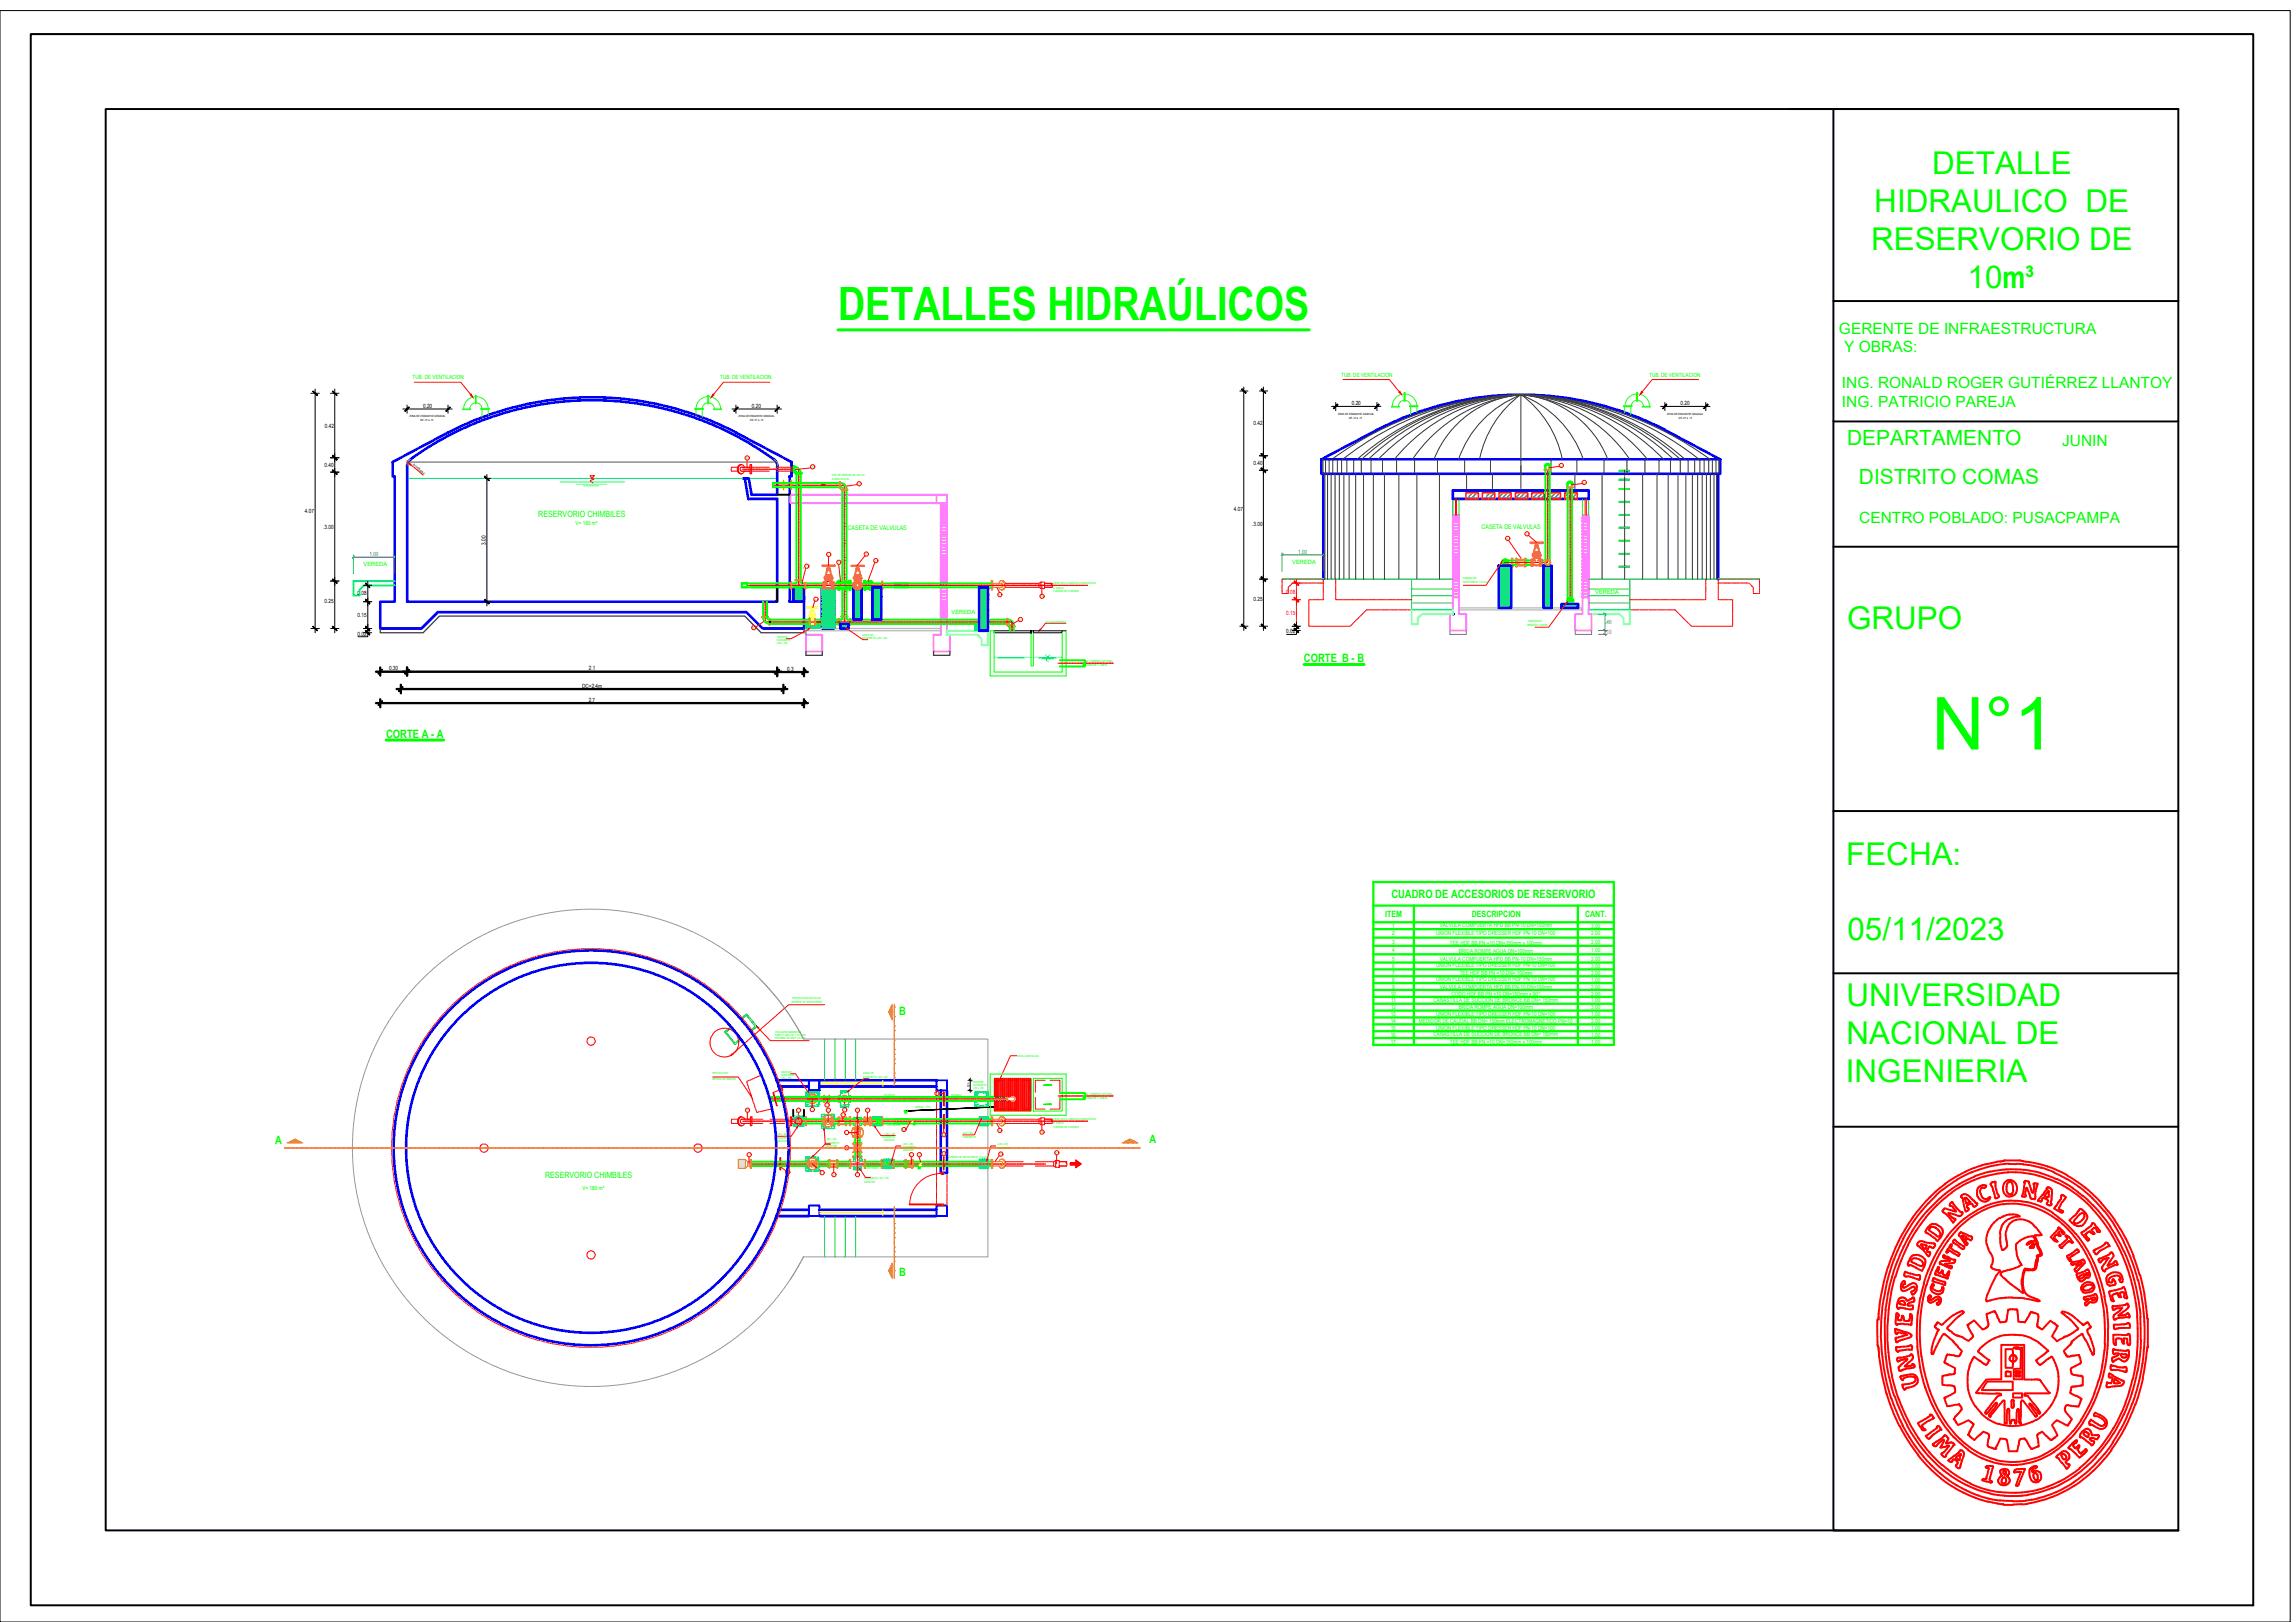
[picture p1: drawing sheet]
<svg xmlns="http://www.w3.org/2000/svg" width="297mm" height="210mm" viewBox="0 0 297 210" stroke-linecap="round" stroke-linejoin="round" font-family="sans-serif">
<defs><g id="words">
<text font-size="9.5" fill="#0f0" x="249.9" y="97">N°1</text>
<text font-size="5.9" fill="#0f0" x="108.4" y="41.4">DETALLES HIDRAÚLICOS</text>
<g font-size="4.1" fill="#0f0">
<text x="250" y="22.6">DETALLE</text>
<text x="242.5" y="27.5">HIDRAULICO DE</text>
<text x="242.1" y="32.4">RESERVORIO DE</text>
<text x="254.6" y="37.2">10m³</text>
<text x="239" y="81.3">GRUPO</text>
<text x="238.8" y="111.9">FECHA:</text>
<text x="239" y="121.6">05/11/2023</text>
<text x="238.9" y="130.2">UNIVERSIDAD</text>
<text x="238.9" y="135.1">NACIONAL DE</text>
<text x="238.8" y="140">INGENIERIA</text>
</g>
<g font-size="2.7" fill="#0f0">
<text x="239" y="57.6">DEPARTAMENTO</text>
<text x="240.5" y="62.6">DISTRITO COMAS</text>
</g>
<g font-size="2" fill="#0f0">
<text x="237.9" y="43.2">GERENTE DE INFRAESTRUCTURA</text>
<text x="238.6" y="45.6">Y OBRAS:</text>
<text x="238.3" y="50.2">ING. RONALD ROGER GUTIÉRREZ LLANTOY</text>
<text x="238.3" y="52.6">ING. PATRICIO PAREJA</text>
<text x="266.8" y="57.7">JUNIN</text>
<text x="240.5" y="67.7">CENTRO POBLADO: PUSACPAMPA</text>
</g>
<g font-size="1.5" fill="#0f0">
<text x="168.7" y="85.7">CORTE B - B</text>
<text x="50" y="95.5">CORTE A - A</text>
<text x="180" y="116.2">CUADRO DE ACCESORIOS DE RESERVORIO</text>
<text x="116.3" y="131.4">B</text>
<text x="35.6" y="148.1">A</text>
<text x="148.7" y="148">A</text>
<text x="116.3" y="165.1">B</text>
</g>
<g font-size="1.1" fill="#0f0">
<text x="69.6" y="66.9">RESERVORIO CHIMBILES</text>
<text x="179.2" y="118.7">ITEM</text>
<text x="190.4" y="118.7">DESCRIPCION</text>
<text x="205.1" y="118.7">CANT.</text>
<text x="70.5" y="152.5">RESERVORIO CHIMBILES</text>
</g>
<g font-size=".8" fill="#0f0">
<text x="109.7" y="68.6">CASETA DE VALVULAS</text>
<text x="191.7" y="68.5">CASETA DE VALVULAS</text>
</g>
<g font-size=".7" fill="#0f0">
<text x="53.4" y="49.1">TUB. DE VENTILACION</text>
<text x="93.2" y="49.1">TUB. DE VENTILACION</text>
<text x="173.5" y="48.7">TUB. DE VENTILACION</text>
<text x="213.4" y="48.7">TUB. DE VENTILACION</text>
<text x="74.5" y="68">V= 180 m³</text>
<text x="47" y="73.3">VEREDA</text>
<text x="167.2" y="73">VEREDA</text>
<text x="206.4" y="76.9">VEREDA</text>
<text x="123.1" y="79.5">VEREDA</text>
<text x="186.3" y="120">VALVULA COMPUERTA HFD BB PN-10 DN=100mm</text>
<text x="180.1" y="121">2</text>
<text x="180.1" y="120.1">1</text>
<text x="180.1" y="122.1">3</text>
<text x="180.1" y="123.2">4</text>
<text x="180.1" y="124.3">5</text>
<text x="180.1" y="125.3">6</text>
<text x="185.8" y="121">UNION FLEXIBLE TIPO DRESSER HDF PN-10 DN=100</text>
<text x="185.8" y="125.2">UNION FLEXIBLE TIPO DRESSER HDF PN-10 DN=100</text>
<text x="186.3" y="124.4">VALVULA COMPUERTA HFD BB PN-10 DN=150mm</text>
<text x="187.6" y="122.2">TEE HDF BB PN =10 DN=150mm x 100mm</text>
<text x="188.7" y="123.3">BRIDA ROMPE AGUA DN=100mm</text>
<text x="205.9" y="120.1">3.00</text>
<text x="205.9" y="121">2.00</text>
<text x="205.9" y="122.1">2.00</text>
<text x="205.9" y="123.2">1.00</text>
<text x="205.9" y="124.3">2.00</text>
<text x="205.9" y="125.3">3.00</text>
<text x="179.9" y="128.8">10</text>
<text x="179.9" y="131.5">13</text>
<text x="180" y="129.7">11</text>
<text x="180" y="130.6">12</text>
<text x="180.1" y="126.2">7</text>
<text x="180.1" y="127.1">8</text>
<text x="180.1" y="127.9">9</text>
<text x="185.5" y="129.6">CANASTILLA DE SUCCION DE BRONCE BB DN= 150mm</text>
<text x="185.8" y="127">UNION FLEXIBLE TIPO DRESSER HDF PN-10 DN=100</text>
<text x="185.8" y="131.5">UNION FLEXIBLE TIPO DRESSER HDF PN-10 DN=100</text>
<text x="186.3" y="127.9">VALVULA COMPUERTA HFD BB PN-10 DN=150mm</text>
<text x="187.8" y="128.8">CODO HDF BB PN =10 DN=150mm x 90°</text>
<text x="188.7" y="130.6">BRIDA ROMPE AGUA DN=100mm</text>
<text x="188.8" y="126.2">TEE HDF BB PN =10 DN= 100mm</text>
<text x="205.9" y="126.2">2.00</text>
<text x="205.9" y="127.1">1.00</text>
<text x="205.9" y="127.9">2.00</text>
<text x="205.9" y="128.8">2.00</text>
<text x="205.9" y="129.7">1.00</text>
<text x="205.9" y="130.6">3.00</text>
<text x="205.9" y="131.5">1.00</text>
<text x="179.9" y="132.4">14</text>
<text x="179.9" y="133.3">15</text>
<text x="179.9" y="134.2">16</text>
<text x="179.9" y="135.1">17</text>
<text x="183.6" y="132.4">MEDIDOR DE CAUDAL BB DN= 150mm ELECTROMAGNETICO PN=10</text>
<text x="185.5" y="134">CANASTILLA DE SUCCION DE BRONCE BB DN= 150mm</text>
<text x="185.8" y="133.3">UNION FLEXIBLE TIPO DRESSER HDF PN-10 DN=100</text>
<text x="187.6" y="135.1">TEE HDF BB PN =10 DN=150mm x 100mm</text>
<text x="205.9" y="132.4">2.00</text>
<text x="205.9" y="135.1">1.00</text>
<text x="205.9" y="134.2">1.00</text>
<text x="205.9" y="133.3">1.00</text>
<text x="75.4" y="153.9">V= 180 m³</text>
</g>
<g font-size=".7">
<text x="54.7" y="52.8">0.20</text>
<text x="97.3" y="52.8">0.20</text>
<text x="174.9" y="52.5">0.20</text>
<text x="217.4" y="52.5">0.20</text>
<text x="42" y="55.3">0.42</text>
<text x="162.2" y="55">0.42</text>
<text x="42" y="60.5">0.40</text>
<text x="162.2" y="60.2">0.40</text>
<text x="39.5" y="66.4">4.07</text>
<text x="41.8" y="68.4">.3.00</text>
<text x="62.9" y="70.5" transform="rotate(-90 62.9 70.5)">3.00</text>
<text x="159.6" y="66.1">4.07</text>
<text x="162" y="68.1">.3.00</text>
<text x="42" y="78">0.25</text>
<text x="46.3" y="77.1">0.08</text>
<text x="162.2" y="77.7">0.25</text>
<text x="46.3" y="79.9">0.15</text>
<text x="46.3" y="82.3">0.02</text>
<text x="166.4" y="82">0.02</text>
<text x="50.3" y="86.8">0.30</text>
<text x="75.3" y="89">DC=2.4m</text>
<text x="76.2" y="86.8">2.1</text>
<text x="101.9" y="86.8">0.3</text>
<text x="76.2" y="90.9">2.7</text>
</g>
<g font-size=".7" fill="#009595">
<text x="47.8" y="71.9">1.00</text>
<text x="167.9" y="71.6">1.00</text>
<text x="207.7" y="80.8">.40</text>
</g>
<g font-size=".7" fill="#f00">
<text x="166.4" y="76.8">0.08</text>
<text x="166.4" y="79.6">0.15</text>
</g>
<text font-size=".7" fill="#767676" x="207.7" y="82.1">.10</text>
<g font-size=".4">
<text x="53" y="54">ZONA DE ENSANCHE GRADUAL</text>
<text x="95.5" y="54">ZONA DE ENSANCHE GRADUAL</text>
<text x="173.1" y="53.7">ZONA DE ENSANCHE GRADUAL</text>
<text x="215.7" y="53.7">ZONA DE ENSANCHE GRADUAL</text>
<text x="54.4" y="54.5">DE .07 a .15</text>
<text x="97.1" y="54.5">DE .07 a .15</text>
<text x="174.5" y="54.2">DE .07 a .15</text>
<text x="217.2" y="54.2">DE .07 a .15</text>
<text x="53.4" y="60.2" transform="rotate(40 53.4 60.2)">R=VARIABLE</text>
<text x="125.4" y="140.7" transform="rotate(-90 125.4 140.7)">0.25</text>
</g>
<g font-size=".4" fill="#0f0">
<text x="96.5" y="59.4">16</text>
<text x="104.9" y="60.6">10</text>
<text x="107.6" y="61.6">TUB. DE REBOSE DN 160 mm</text>
<text x="107.6" y="62.1">ACERO SCH-40</text>
<text x="111" y="62.8">10</text>
<text x="201.8" y="60.4">10</text>
<text x="204.8" y="62.6">10</text>
<text x="107.1" y="71.9">9</text>
<text x="112" y="71.9">5</text>
<text x="194.9" y="69.8">8</text>
<text x="197.4" y="69.3">5</text>
<text x="104.2" y="73.4">17</text>
<text x="105.5" y="77.7">5</text>
<text x="108.4" y="72.9">8</text>
<text x="113.2" y="72.7">8</text>
<text x="129.2" y="77.1">10</text>
<text x="134.5" y="77.3">13A</text>
<text x="136.2" y="75.6">VIENE DE LA LINEA DE CONDUCCION</text>
<text x="136.3" y="76.2">Ø 160mm</text>
<text x="136.3" y="76.6">TUBERIA DE LLENADO</text>
<text x="189.2" y="74.9">TUBERIA DE</text>
<text x="189.3" y="75.4">ADUCCION Ø 110 mm</text>
<text x="97.3" y="81.4">10</text>
<text x="100.5" y="83">CONCRETO</text>
<text x="100.5" y="83.4">(.30 x .35)</text>
<text x="100.5" y="82.6">DADO DE</text>
<text x="111.6" y="82.3">DADO DE</text>
<text x="111.6" y="82.6">CONCRETO (.20 x .40)</text>
<text x="131.8" y="80.3">10</text>
<text x="135.3" y="80.6">CAJA DE REBOSE</text>
<text x="197.6" y="81">REBOSE Y LIMPIA</text>
<text x="197.7" y="80.5">TUBERÍA DE</text>
<text x="140.5" y="85.7">AL TERRENO NATURAL</text>
<text x="140.6" y="86.2">REBOSE Y LIMPIA</text>
<text x="102.4" y="129.8">INGRESO AL RESERVORIO</text>
<text x="102.5" y="129.3">PROYECCION DUCTO DE</text>
<text x="100.2" y="134">TUBO Fº GALV Ø 1.1/2 CON</text>
<text x="100.2" y="134.5">PELDAÑO DE Ø3/4&quot; a 0.25m</text>
<text x="100.3" y="133.6">ESCALERA MARINERA</text>
<text x="131.6" y="136.8">REJILLA METALICA</text>
<text x="92.2" y="139.8">ARTESA DE REBOSE</text>
<text x="92.2" y="139">PROYECCIÓN</text>
<text x="96.5" y="143.8">16</text>
<text x="100.8" y="141.2">15</text>
<text x="101" y="138.9">DADO DE</text>
<text x="101" y="139.2">CONCRETO</text>
<text x="101" y="139.7">(.30 x .35)</text>
<text x="103.2" y="143.8">17</text>
<text x="105" y="143.7">1</text>
<text x="106.9" y="143.1">2</text>
<text x="107.1" y="143.8">9</text>
<text x="109.2" y="143.8">3</text>
<text x="110.7" y="143.8">7A</text>
<text x="111.7" y="139">DADO DE</text>
<text x="111.7" y="139.5">CONCRETO (.20 x .40)</text>
<text x="112.1" y="143.8">8</text>
<text x="114.4" y="141.9">DN 90mm</text>
<text x="118.4" y="143.4">Ø50mm - PVC</text>
<text x="121.1" y="141.7">4</text>
<text x="123.1" y="141.9">DN 90mm</text>
<text x="125.9" y="140.2">DADO DE</text>
<text x="125.9" y="140.6">CONCRETO</text>
<text x="125.9" y="141">(.30 x .35)</text>
<text x="140.5" y="141.7">AL TERRENO NATURAL</text>
<text x="140.6" y="142.2">REBOSE Y LIMPIA</text>
<text x="96.7" y="149.6">11</text>
<text x="100.5" y="147.4">CONCRETO</text>
<text x="100.5" y="146.9">(.20 x .20)</text>
<text x="100.5" y="147.8">DADO DE</text>
<text x="106.8" y="148.1">CONCRETO</text>
<text x="106.8" y="147.5">(.30 x .35)</text>
<text x="106.9" y="148.4">DADO DE</text>
<text x="109" y="144.5">8</text>
<text x="109.4" y="148.7">6</text>
<text x="109.4" y="146.7">5</text>
<text x="114.1" y="147.3">CONCRETO</text>
<text x="114.4" y="147.7">DADO DE</text>
<text x="114.5" y="146.8">(.20 x .20)</text>
<text x="114.8" y="145.8">DN 160 mm</text>
<text x="116.6" y="146.4">14A</text>
<text x="116.8" y="148.6">CONCRETO</text>
<text x="116.8" y="148.1">(.20 x .20)</text>
<text x="116.8" y="149">DADO DE</text>
<text x="117.8" y="149.6">6</text>
<text x="118.7" y="149.6">14</text>
<text x="121.8" y="147">12A</text>
<text x="121.9" y="149.5">12</text>
<text x="122.7" y="149.9">TUBERIA DE ADUCCION Ø 110 mm</text>
<text x="124.5" y="147.2">CONCRETO</text>
<text x="124.5" y="146.7">(.20 x .20)</text>
<text x="129.1" y="148.6">CONCRETO</text>
<text x="129.1" y="148.1">(.20 x .20)</text>
<text x="129.2" y="146.4">10</text>
<text x="129.3" y="149.5">10</text>
<text x="134.5" y="146.7">13A</text>
<text x="136.2" y="145">VIENE DE LA LINEA DE CONDUCCION</text>
<text x="136.3" y="145.5">Ø 160mm</text>
<text x="136.3" y="146">TUBERIA DE LLENADO</text>
<text x="136.5" y="149.3">13</text>
<text x="101.7" y="151.8">15</text>
<text x="106.3" y="151.9">5</text>
<text x="107.8" y="152.2">6</text>
<text x="110.8" y="152.2">7</text>
<text x="111.8" y="152.6">CONCRETO (.20 x .30)</text>
<text x="111.8" y="153.1">DADO DE</text>
<text x="112.1" y="151.3">DN 110mm</text>
</g>
</g></defs>
<!-- layer: 03 -->
<path d="M205.5 78.9h5.4v1.9h-.8v-.8l-.6-.5h-4zM122.5 81.6h5.3v1.9h-.8v-.8l-.5-.6h-4h.4" fill="none" stroke="#7fffff" stroke-width=".3"/>
<!-- layer: muros -->
<g fill="none" stroke="#00f" stroke-width=".34">
<path d="M53.1 59.5a39.9 39.9 0 0 1 47 0M53.1 59.5a1.16 1.16 0 0 0-.4 .8M58 56a40.2 40.2 0 0 1 37.2 0l7.2 3.8v1.9h-.2v16.2h1.8v3.4h-5.3l-2.1-2.1h-40l-2.1 2.1h-5.3v-3.4h1.9v-16.2h-.3v-1.9l7.2-3.8M100.2 59.5a1.16 1.16 0 0 1 .4 .8M170.9 59.5v1.8h.3M170.9 59.5h51.6M178.1 55.6l-7.2 3.9M178.2 55.6a40.3 40.3 0 0 1 37.2 0l7.1 3.9M222.5 59.5v1.8h-.2M52.7 60.3v17.6h47.8v-13.3h-3.7l-.4-2.7M96.1 61.9h.6M100.5 60.3v3.7h-3.3l-.3-2.1"/>
<path d="M106.5 76h-.2v5.3h1.6v-5.3M171.2 61.3v13.6M171.2 61.3h51.1M188 64.6h17.5M222.3 61.3v13.6"/>
</g>
<!-- layer: 00 TEXTO AT -->
<path d="M108.4 42.7h61M50 95.8h7.4" fill="none" stroke="#0f0" stroke-width=".38"/>
<!-- layer: 00 NIVEL DE AGUA -->
<path d="M52.7 61.9h43.4M72.4 62.4h8.4M74.5 62.7h4M75.5 62.9h1.9M96.7 61.9h3.8" fill="none" stroke="#0ff" stroke-width=".13"/>
<!-- layer: 00 SOBRECIMIENTO -->
<path d="M49.2 81.3v.6h5.5l2.2-2.2h39.5l2.1 2.2h5.5v-.6M104.3 84.3v.5h2.1v-.5M120.8 84.3v.5h2.1v-.5" fill="none" stroke="#3c3e44" stroke-width=".17"/>
<path d="M53.1 59.5l-.4 .3v.5M100.1 59.5l.4 .3v.5" fill="none" stroke="#989898" stroke-width=".13"/>
<!-- layer: 00 COTA AT -->
<g fill="none" stroke="#000" stroke-width=".13">
<path d="M52.1 52.9h6.4M52.7 52.4v1.1M58 52.4v1.1M94.7 52.9h6.4M95.2 52.4v1.1M100.5 52.4v1.1M172.3 52.6h6.3M172.8 52.1v1M178.1 52.1v1M214.8 52.6h6.4M215.4 52.1v1M220.7 52.1v1"/>
<path d="M62.8 77.9h.7M62.8 61.9h.7M63 61.4v17M167.2 81h1M167.2 81.6h1M167.7 80.5v1.6h-1.2"/>
</g>
<!-- layer: muros -->
<g fill="#000" stroke="#000" stroke-width=".13">
<path d="M52.9 52.7l-.5 .5 .6-.5zM52.9 52.7l-.5 .5z"/>
<path d="M57.7 53.2l.5-.5zM58.2 52.7l-.5 .5z"/>
<path d="M95.5 52.7l-.5 .5zM94.9 53.2l.6-.5-.5 .5z"/>
<path d="M100.2 53.2l.6-.5zM100.8 52.7l-.5 .5z"/>
<path d="M173 52.3l-.4 .6 .5-.5zM173 52.3l-.4 .6z"/>
<path d="M178.4 52.3l-.5 .6zM178.4 52.3v.1l-.5 .5z"/>
<path d="M215.6 52.3l-.5 .6 .5-.5zM215.6 52.3l-.5 .6z"/>
<path d="M220.4 52.8l.1 .1 .4-.6zM220.9 52.3l.1 .1-.5 .5z"/>
<path d="M62.7 77.6v.1l.6 .4zM62.7 77.7l.6 .4-.1 .1z"/>
<path d="M62.7 61.7l.5 .5h.1zM62.7 61.6l.6 .6-.6-.5z"/>
<path d="M167.4 81.3l.6 .5zM167.4 81.3l.6 .5-.1 .1z"/>
<path d="M167.4 80.8l.5 .5h.1zM167.5 80.7l.5 .6-.6-.5z"/>
</g>
<!-- layer: 06 -->
<g fill="none" stroke="#ff7fff" stroke-width=".25">
<path d="M121.2 64h-18.9v1.1h18.9M121.2 64h1.3v1.1h-1.3zM121.7 77.4h.8v.4h-.8zM121.7 77h.8v.4h-.8zM121.7 76.6h.8v.3h-.8zM121.7 76.2h.8v.3h-.8zM121.7 75.7h.8v.4h-.8zM121.7 75.3h.8v.4h-.8zM121.7 74.9h.8v.3h-.8zM121.7 74.5h.8v.3h-.8zM121.7 74.1h.8v.3h-.8zM121.7 73.6h.8v.3h-.8z"/>
<path d="M121.7 73.2h.8v.3h-.8zM121.7 72.8h.8v.3h-.8zM121.7 72.4h.8v.3h-.8zM121.7 71.9h.8v.3h-.8zM121.7 71.5h.8v.3h-.8zM121.7 71h.8v.4h-.8zM121.7 70.6h.8v.4h-.8zM121.7 70.2h.8v.3h-.8zM121.7 69.8h.8v.3h-.8zM121.7 69.4h.8v.3h-.8zM121.7 68.9h.8v.4h-.8zM121.7 68.5h.8v.3h-.8z"/>
<path d="M121.7 68.1h.8v.3h-.8zM121.7 67.7h.8v.3h-.8zM121.7 67.2h.8v.3h-.8zM121.7 66.8h.8v.3h-.8zM121.7 66.4h.8v.3h-.8zM121.7 66h.8v.3h-.8zM121.7 65.5h.8v.3h-.8zM121.7 65.1h.8v.3h-.8zM121.7 65.4v.1M121.7 65.8v.2M121.7 66.3v.1M121.7 66.7v.1"/>
<path d="M121.7 67.1v.1M121.7 67.5v.2M121.7 68v.1M121.7 68.4v.1M121.7 68.8v.1M121.7 69.3v.1M121.7 69.7v.1M121.7 70.1v.1M121.7 70.5v.1M121.7 71h.1M121.7 71.4v.1M121.7 71.8v.1"/>
<path d="M121.7 72.2v.2M121.7 72.7v.1M121.7 73.1v.1M121.7 73.5v.1M121.7 73.9v.2M121.7 74.4v.1M121.7 74.8v.1M121.7 75.2v.1M121.7 75.7h.1M121.7 76.1v.1M121.7 76.5v.1M121.7 76.9v.1"/>
<path d="M121.7 77.4h.1M121.7 77.8v.1h.8M122.5 65.4v.1M122.5 65.8v.2M122.5 66.3v.1M122.5 66.7v.1M122.5 67.1v.1M122.5 67.5v.2M122.5 68v.1M122.5 68.4v.1M122.5 68.8v.1M122.5 69.3v.1"/>
<path d="M122.5 69.7v.1M122.5 70.1v.1M122.5 70.5v.1M122.5 71h.1M122.5 71.4v.1M122.5 71.8v.1M122.5 72.2v.2M122.5 72.7v.1M122.5 73.1v.1M122.5 73.5v.1M122.5 73.9v.2M122.5 74.4v.1"/>
<path d="M122.5 74.8v.1M122.5 75.2v.1M122.5 75.7h.1M122.5 76.1v.1M122.5 76.5v.1M122.5 76.9v.1M122.5 77.4h.1M122.5 77.8v.1M104.3 82.1h2.1v2.2h-2.1zM121.7 80v2.1h-.9v2.2h2.1v-2.2h-.4v-2.1"/>
</g>
<!-- layer: 01.5 -->
<path d="M188.8 78.9h15.9M188.8 78.7h15.9M121.7 81.3h-17.4v.3h17.4" fill="none" stroke="#bababa" stroke-width=".17"/>
<!-- layer: 00 COTAS -->
<path d="M45.7 71.8v2.4M45.7 72.1h5.4M51.1 71.8v2.4M165.9 71.6v2.3M165.9 71.8h5.3M171.2 71.6v2.3M104.3 81.6v.5" fill="none" stroke="#009595" stroke-width=".13"/>
<!-- layer: 03 -->
<path d="M51.1 75.2h-5.4v1.9h.8v-.8l.6-.6h4" fill="none" stroke="#0ff" stroke-width=".3"/>
<!-- layer: SOMBRAS -->
<path d="M45.8 75.2h.7M45.8 75.2h.1M46.5 75.1h.1M51.1 75.2h-4.5M165.9 74.9h.8M166 74.9h-.1M171.2 74.9h-4.5M205.5 78.9h4.5M210 78.9h.1M210.1 78.9h.1M210.1 78.9h.7M210.8 78.8l.1 .1" fill="none" stroke="#00dda5" stroke-width=".13"/>
<!-- layer: muros -->
<path d="M45.8 71.9l-.2 .3M51.2 71.9l-.3 .3M166 71.7l-.3 .2M171.3 71.7l-.2 .2" fill="none" stroke="#009595" stroke-width=".13"/>
<!-- layer: A-EQUIPOS -->
<path d="M76.3 61.6h.6l-.3 .3zM76.6 61.9l.2 .1-.4 .2v.1l.3 .2" fill="none" stroke="#f00" stroke-width=".13"/>
<!-- layer: fachada2 -->
<g fill="none" stroke="#37dd00" stroke-width=".13">
<path d="M59.9 52.9h1v.1h-1zM60 52.9a1.59 1.59 0 0 1 1.6-1.6 1.59 1.59 0 0 1 1.6 1.6M60.8 52.9a.78 .78 0 0 1 .8-.8 .78 .78 0 0 1 .8 .8M61.5 51.2h.1v1.1h-.1zM61.6 51.2v1.1M62.2 52.9h1.1M62.2 52.8h1.1v.2h-1.1zM62.4 52.9v1.1M63.2 52.9v.8M89.9 52.9h1.1M89.9 52.8h1.1v.2h-1.1zM90 52.9a1.59 1.59 0 0 1 1.6-1.6 1.59 1.59 0 0 1 1.6 1.6"/>
<path d="M90 52.9v.8M90.8 52.9a.78 .78 0 0 1 .8-.8 .78 .78 0 0 1 .8 .8M90.8 52.9v1.1M91.6 51.2h.1v1.1h-.1zM91.6 51.2v1.1M92.3 52.9h1v.1h-1zM180 52.6h1v.1h-1zM180.1 52.6a1.59 1.59 0 0 1 1.6-1.6 1.59 1.59 0 0 1 1.6 1.6M180.9 52.6a.78 .78 0 0 1 .8-.8 .78 .78 0 0 1 .8 .8M181.7 50.8h.1v1.1h-.1zM181.7 50.8v1.1M182.4 52.6h1"/>
<path d="M182.4 52.5h1v.1h-1zM182.5 52.6v1.1M183.3 52.6v.8M210.1 52.6h1M210.1 52.5h1v.1h-1zM210.2 52.6v.8M210.2 52.6a1.59 1.59 0 0 1 1.6-1.6 1.59 1.59 0 0 1 1.6 1.6M211 52.6v1.1M211 52.6a.78 .78 0 0 1 .8-.8 .78 .78 0 0 1 .8 .8M211.7 50.8h.1v1.1h-.1zM211.8 50.8v1.1M212.5 52.6h1v.1h-1z"/>
</g>
<!-- layer: COTA -->
<g fill="#f00" stroke="#f00" stroke-width=".13">
<path d="M61 51l.2 .4-.4-.3z"/>
<path d="M92.2 51l.2 .1-.4 .3z"/>
<path d="M52.8 59.8l.4 .3-.1 .1z"/>
<path d="M181.1 50.6l.2 .5-.3-.3z"/>
<path d="M212.4 50.6l.1 .2-.3 .3z"/>
</g>
<path d="M53.6 49.5h6l1.3 1.5M99.6 49.5h-6l-1.3 1.5M173.7 49.1h6l1.3 1.6M219.8 49.1h-6.1l-1.2 1.6M53.1 60.1l1.6 1.4" fill="none" stroke="#f00" stroke-width=".13"/>
<!-- layer: 00 LINEAS FINAS -->
<path d="M52.8 59.8h47.6" fill="none" stroke="#514f4d" stroke-width=".13"/>
<!-- layer: proyeccion -->
<g fill="none" stroke="#f00" stroke-width=".13">
<path d="M165.9 76.8h.1M165.9 75v.1M165.9 75.2v.1M165.9 75.3v.1M165.9 75.5h.1M165.9 75.6v.1M165.9 75.7v.1M165.9 75.9v.1M165.9 76v.1M165.9 76.2v.1M165.9 76.3v.1M165.9 76.5v.1"/>
<path d="M165.9 76.6v.1M165.9 74.9v.1M166 74.9h.1M166 76.8h.1M166.1 74.9h.1M166.2 76.8h.1M166.3 76.8h.1M166.3 74.9h.1M166.4 74.9h.1M166.5 76.8h.1M166.6 74.9h.1M166.7 76.7l-.1 .1"/>
<path d="M166.7 76.1v.1M166.7 76.3v.1M166.7 76.4v.1M166.7 76.6h.1M166.7 76v.1M166.7 74.9h.1M166.8 75.8v.1M166.8 74.9h.2M166.9 75.7v.1M167 74.9h.1M167 75.7h.1M167.1 75.5l-.1 .1"/>
<path d="M167.1 74.9h.1M167.2 77.6h.1M167.2 75.5h.1M167.3 74.9h.1M167.3 77.6h.1M167.3 75.5h1M167.3 75.5h-.1M167.4 74.9h.1M167.5 77.6h.1M167.6 74.9h.1M167.6 77.6h.1M167.7 75.1v.1"/>
<path d="M167.7 75.2v.1M167.7 75.3v.2M167.7 75.5v.1M167.7 75.6v.1M167.7 75.7v.2M167.7 75.9v.1M167.7 76v.1M167.7 76.2v.1M167.7 76.3v.1M167.7 76.5v.1M167.7 76.6v.1M167.7 76.8h.1"/>
<path d="M167.7 76.9v.1M167.7 77.1h.1M167.7 77.2v.1M167.7 77.4h.1M167.7 77.5v.1M167.7 77.8v.1M167.7 77.9v.1M167.7 78v.2M167.7 78.2v.1M167.7 78.3v.2M167.7 78.5v.1M167.7 78.6v.1"/>
<path d="M167.7 78.8v.1M167.7 78.9v.1M167.7 79.1h.1M167.7 79.2v.1M167.7 79.3v.1M167.7 79.5v.1M167.7 79.6v.1M167.7 79.8v.1M167.7 79.9v.1M167.8 74.9l-.1 .1M167.9 77.6h-.2v.1M167.9 74.9h.1"/>
<path d="M167.9 77.6h.1M168 74.9h.1M168 77.6h.1M168.1 77.6h.1M168.1 74.9h.1M168.3 74.9h.1M168.4 75.5h.1M168.4 74.9h.1M168.5 75.5h.1M168.6 74.9h.1M168.7 75.5h.1M168.7 74.9h.1"/>
<path d="M168.8 75.5h.1M168.9 74.9h.1M169 75.5h.1M169 74.9h.1M169.1 75.5h.1M169.1 74.9h.1M169.2 75.5h.1M169.3 74.9h.1M169.3 78.8v.3M169.3 77.7v.1M169.3 77.9h.1M169.3 78v.1"/>
<path d="M169.3 78.1v.1M169.3 78.3v.1M169.3 78.4v.1M169.3 78.6v.1M169.3 78.7v.1M169.3 79.1v.1M169.3 79.2v.1M169.3 79.4v.1M169.3 79.5v.1M169.3 79.6v.2M169.3 79.8v.1M169.3 79.9v.1"/>
<path d="M169.4 77.6l-.1 .1M169.4 75.5h.1M169.4 77.6h.1M169.4 74.9h.1M169.5 75.5h.1M169.5 74.9h.2M169.6 77.6h.1M169.7 75.5h.1M169.7 77.6h.1M169.7 74.9h.1M169.8 75.5h.1M169.8 74.9h.1"/>
<path d="M169.9 77.6h.1M169.9 75.5h.2M170 77.6h.1M170 74.9h.1M170.1 75.5h.1M170.1 77.6h.2M170.1 74.9h.1M170.2 75.5h.1M170.3 74.9h.1M170.3 77.6h.1M170.4 75.5h.1M170.4 77.6h.1"/>
<path d="M170.4 74.9h.1M170.5 75.5h.1M170.6 77.6h.1M170.6 74.9h.1M170.6 75.5h.2M170.7 74.9h.1M170.7 77.6h.1M170.8 75.5h.1M170.9 77.6h.1M170.9 74.9h.1M170.9 75.5h.1M171 74.9h.1"/>
<path d="M171 77.6h.1M171.2 74.9v.1M171.2 75.1v.1M171.2 75.2v.1M171.2 75.4v.1h-.1M171.2 75.5v.1M171.2 75.7h.1M171.2 75.8v.1M171.2 75.9v.1M171.2 76.1v.1M171.2 76.2v.1M171.2 76.3v.2"/>
<path d="M171.2 76.5v.1M171.2 76.6v.1M171.2 76.8v.1M171.2 76.9v.1M171.2 77.1v.1M171.2 77.2v.1M171.2 77.4h.1M171.2 77.5v.1M175.8 79.9l-.1 .1M175.9 79.8v.1M176 79.7l-.1 .1M176.1 79.6v.1"/>
<path d="M176.2 79.5l-.1 .1M176.3 79.4l-.1 .1M176.4 79.3h.1M176.6 79.1l-.2 .2M176.7 79v.1M176.9 78.9l-.2 .1M177 78.9h.1M177.1 78.9h.1M177.2 78.9h.1M177.4 78.9h.1M177.5 78.9h.1M177.7 78.9h.1"/>
<path d="M177.8 78.9h.1M178 78.9h.1M178.1 78.9h.1M178.2 78.9h.2M178.4 78.9h.1M178.5 78.9h.1M178.7 78.9h.1M178.8 78.9h.1M178.9 78.9h.2M179.1 78.9h.1M179.2 78.9h.1M179.4 78.9h.1"/>
<path d="M179.5 78.9h.1M179.7 78.9h.1M179.8 78.9h.1M180 78.9h.1M180.1 78.9h.1M180.3 78.9h.1M180.4 78.9h.1M180.5 78.9h.1M180.7 78.9h.1M180.8 78.9h.1M181 78.9h.1M181.1 78.9h.1"/>
<path d="M181.2 78.9h.2M181.4 78.9h.1M181.5 78.9h.1M181.7 78.9h.1M181.8 78.9h.1M181.9 78.9h.1M182.1 78.9h.1M182.2 78.9h.1M182.4 78.9h.1M182.5 78.9h.1M210.9 78.9h.1M211 78.9h.1"/>
<path d="M211.2 78.9h.1M211.3 78.9h.1M211.5 78.9h.1M211.6 78.9h.1M211.7 78.9h.1M211.9 78.9h.1M212 78.9h.1M212.2 78.9h.1M212.3 78.9h.1M212.4 78.9h.2M212.6 78.9h.1M212.7 78.9h.1"/>
<path d="M212.9 78.9h.1M213 78.9h.1M213.1 78.9h.1M213.3 78.9h.1M213.4 78.9h.1M213.6 78.9h.1M213.7 78.9h.1M213.9 78.9h.1M214 78.9h.1M214.2 78.9h.1M214.3 78.9h.1M214.5 78.9h.1"/>
<path d="M214.6 78.9h.1M214.7 78.9h.1M214.9 78.9h.1M215 78.9h.1M215.1 78.9h.2M215.3 78.9h.1M215.4 78.9h.1M215.6 78.9h.1M215.7 78.9h.1M215.9 78.9h.1M216 78.9h.1M216.2 78.9h.1"/>
<path d="M216.3 78.9h.1M216.5 78.9h.1M216.6 78.9l.1 .1M216.8 79v.1M216.9 79.1l.1 .2M217.1 79.3h.1M217.2 79.4l.1 .1M217.3 79.5v.1M217.4 79.6l.2 .2M217.6 79.8v.1M217.7 79.9l.1 .1M222.3 74.9v.1"/>
<path d="M222.3 75.1v.1M222.3 75.2v.1M222.3 75.4v.1M222.3 75.5v.1M222.3 75.7h.1M222.3 75.8v.1M222.3 75.9v.1M222.3 76.1v.1M222.3 76.2v.1M222.3 76.3v.2M222.3 76.5v.1M222.3 76.6v.1"/>
<path d="M222.3 76.8v.1M222.3 76.9v.1M222.3 77.1v.1M222.3 77.2v.1M222.3 77.4h.1M222.3 77.5v.1M222.4 77.6h.1M222.5 77.6h.1M222.7 77.6h.1M222.8 77.6h.1M223 77.6h.1M223.1 77.6h.1"/>
<path d="M223.2 77.6h.2M223.4 77.6h.1M223.5 77.6h.1M223.7 77.6h.1M223.8 77.6h.1M223.9 77.6h.2M224.1 77.6l.1 .1M224.2 78.8v.3M224.2 77.7v.1M224.2 77.9h.1M224.2 78v.1M224.2 78.1v.1"/>
<path d="M224.2 78.3v.1M224.2 78.4v.1M224.2 78.6v.1M224.2 78.7v.1M224.2 79.1v.1M224.2 79.2v.1M224.2 79.4v.1M224.2 79.5v.1M224.2 79.6v.2M224.2 79.8v.1M224.2 79.9v.1M167.2 81h.1"/>
<path d="M167.3 81h.1M167.5 81h.1M167.6 81h.1M167.7 80.1v.1M167.7 80.2v.1M167.7 80.4h.1M167.7 80.5v.1M167.7 80.6v.1M167.7 80.8v.1M167.7 80.9v.1M167.7 81.2v.1M167.7 81.3v.1"/>
<path d="M167.7 81.5v.1M167.9 81h-.2v.2M167.9 81h.1M168 81h.1M168.1 81h.1M169.3 81h.1M169.3 80.1v.1M169.3 80.2v.1M169.3 80.4h.1M169.3 80.5v.1M169.3 80.7h.1M169.3 80.8v.1"/>
<path d="M169.5 81h.1M169.6 81h.1M169.8 81h.1M169.9 81h.1M170 81h.1M170.2 81h.1M170.3 81h.1M170.4 81h.2M170.6 81h.1M170.7 81h.1M170.9 81h.1M171 81h.1"/>
<path d="M171.2 81h.1M171.3 81h.1M171.4 81h.1M171.6 81h.1M171.7 81h.1M171.9 81h.1M172 81h.1M172.2 81h.1M172.3 81h.1M172.5 81h.1M172.6 81h.1M172.7 81h.1"/>
<path d="M172.9 81h.1M173 81h.1M173.2 81h.1M173.3 81h.1M173.4 81h.2M173.6 81h.1M173.7 81h.1M173.9 81h.1M174 81h.1M174.2 81h.1M174.3 81h.1M174.5 81h.1"/>
<path d="M174.7 81h-.1M174.8 80.9v.1M174.9 80.8l-.1 .1M175 80.7l-.1 .1M175.1 80.6l-.1 .1M175.3 80.4l-.2 .2M175.4 80.3l-.1 .1M175.5 80.2l-.1 .1M175.6 80.1v.1M175.7 80l-.1 .1M217.8 80v.1M217.9 80.1v.1"/>
<path d="M218 80.2l.1 .1M218.1 80.3v.1M218.2 80.4l.2 .2M218.4 80.6v.1M218.5 80.7l.1 .1M218.6 80.8l.1 .1M218.7 80.9l.2 .1M218.9 81h.1M219.1 81h.1M219.2 81h.1M219.4 81h.1M219.5 81h.1"/>
<path d="M219.7 81h.1M219.8 81h.1M220 81h.1M220.1 81h.1M220.2 81h.1M220.4 81h.1M220.5 81h.1M220.6 81h.2M220.8 81h.1M220.9 81h.1M221.1 81h.1M221.2 81h.1"/>
<path d="M221.4 81h.1M221.5 81h.1M221.7 81h.1M221.8 81h.1M222 81h.1M222.1 81h.1M222.2 81h.1M222.4 81h.1M222.5 81h.1M222.7 81h.1M222.8 81h.1M222.9 81h.2"/>
<path d="M223.1 81h.1M223.2 81h.1M223.4 81h.1M223.5 81h.1M223.6 81h.2M223.8 81h.1M223.9 81h.1M224.2 81h-.1M224.2 80.1v.1M224.2 80.2v.1M224.2 80.4h.1M224.2 80.5v.1"/>
<path d="M224.2 80.7h.1M224.2 80.8v.1"/>
</g>
<!-- layer: muros -->
<g fill="#f00" stroke="#f00" stroke-width=".13">
<path d="M167.4 77.4l.6 .4zM167.4 77.4l.6 .4-.1 .1z"/>
<path d="M167.4 75.2l.5 .5h.1zM167.5 75.2l.5 .5-.6-.5z"/>
<path d="M167.4 77.4l.5 .5 .1-.1zM167.4 77.4l.6 .4z"/>
<path d="M167.5 80.7l-.1 .1 .6 .5zM167.4 80.8l.6 .5h-.1z"/>
</g>
<!-- layer: 00.9 -->
<path d="M187.6 82.1h2.1M203.8 82.1h2.1" fill="none" stroke="#767676" stroke-width=".13"/>
<!-- layer: 02 -->
<path d="M182.6 74.9v4M187.6 81.6h2.1M203.8 81.6h2.1" fill="none" stroke="#00b82e" stroke-width=".13"/>
<!-- layer: muros -->
<circle cx="188" cy="79.5" r=".17" fill="#00f"/>
<!-- layer: 03 -->
<path d="M182.6 78.9h5.4v.6h-4l-.6 .5v.8h-.8zM122.5 81.6v.5" fill="none" stroke="#7fffff" stroke-width=".3"/>
<!-- layer: 02 -->
<g fill="none" stroke="#00b82e" stroke-width=".13">
<path d="M171.2 74.9h16.8M182.6 78h5.4M182.6 77.1h5.4M182.6 76.2h5.4M188 64.6v2.1M188.8 64.6v2.1M204.7 64.6v2.1M205.5 78h5.4M205.5 77.1h5.4M205.5 76.2h5.4M205.5 64.6v2.1M205.5 74.9h16.8"/>
<path d="M209.5 60.8h1.3v.2h-1.3zM209.5 73.3h1.3v.1h-1.3zM209.5 71.6h1.3v.1h-1.3zM209.5 69.9h1.3v.2h-1.3zM209.5 68.2h1.3v.2h-1.3zM209.5 66.6h1.3v.1h-1.3zM209.5 64.9h1.3v.1h-1.3zM209.5 63.2h1.3v.1h-1.3zM209.5 62h1.3v.2h-1.3zM210.9 74.9v4M94.5 132.9l-.8 .6 1.4 1.7 .8-.7M94.6 133l-.7 .6 1.2 1.4 .7-.6"/>
<path d="M95.8 131.8l.8-.6 1.4 1.7-.9 .6M95.9 132l.7-.6 1.1 1.5-.7 .5M106.7 134.5v5.3M108 134.5v5.3M109.3 134.5v5.3M110.7 134.5v5.3M106.7 157.4v5.3M108 157.4v5.3M109.3 157.4v5.3M110.7 157.4v5.3"/>
</g>
<!-- layer: SOMBRAS -->
<path d="M182.7 78.9h.7M182.7 78.8v.1M183.4 78.9h.1M183.5 78.9h.1M183.5 78.9h4.5M222.3 74.9h4.6M227.5 74.9h-.6M227.6 74.9h.1" fill="none" stroke="#00dda5" stroke-width=".13"/>
<!-- layer: 06 -->
<g fill="none" stroke="#ff7fff" stroke-width=".25">
<path d="M121.7 79.6h.8v.3h-.8zM121.7 79.2h.8v.3h-.8zM121.7 78.8h.8v.3h-.8zM121.7 78.3h.8v.3h-.8zM121.7 77.9h.8v.3h-.8zM121.7 79.9v.1h.8M121.7 78.2v.1h.8M121.7 78.6v.2M121.7 79.1v.1M121.7 79.5v.1M122.5 78.2v.1M122.5 78.6v.2"/>
<path d="M122.5 79.1v.1M122.5 79.5v.1M122.5 79.9v.1M188 76.5h.8v.3h-.8zM188 76h.8v.4h-.8zM188 75.6h.8v.4h-.8zM188 75.2h.8v.3h-.8zM188 74.8h.8v.3h-.8zM188 74.4h.8v.2h-.8zM188 73.9h.8v.3h-.8zM188 73.5h.8v.3h-.8zM188 73.1h.8v.3h-.8z"/>
<path d="M188 72.7h.8v.3h-.8zM188 72.2h.8v.3h-.8zM188 71.8h.8v.3h-.8zM188 71.3h.8v.4h-.8zM188 70.9h.8v.4h-.8zM188 70.5h.8v.3h-.8zM188 70.1h.8v.3h-.8zM188 69.7h.8v.3h-.8zM188 69.2h.8v.4h-.8zM188 68.8h.8v.3h-.8zM188 68.4h.8v.3h-.8zM188 68h.8v.3h-.8z"/>
<path d="M188 67.5h.8v.4h-.8zM188 67.1h.8v.3h-.8zM188 66.7h.8v.3h-.8zM188 67v.1M188 67.4v.1M188 67.9v.1M188 68.3v.1M188 68.7v.1M188 69.1v.1M188 69.6v.1M188 70v.1M188 70.4v.1"/>
<path d="M188 70.8v.1M188 71.3h.1M188 71.7v.1M188 72.1v.1M188 72.5v.2M188 73v.1M188 73.4v.1M188 73.8v.1M188 74.2v.2M188 74.6v.2M188 75.1v.1M188 75.5v.1"/>
<path d="M188 76h.1M188 76.4v.1M188 76.8v.1M188 77.2v.1M188.7 67v.1M188.7 67.4v.1M188.7 67.9v.1M188.7 68.3v.1M188.7 68.7v.1M188.7 69.1v.1M188.7 69.6v.1M188.7 70v.1"/>
<path d="M188.7 70.4v.1M188.7 70.8v.1M188.7 71.3h.1M188.7 71.7v.1M188.7 72.1v.1M188.7 72.5v.2M188.7 73v.1M188.7 73.4v.1M188.7 73.8v.1M188.7 74.2v.2M188.7 74.6v.2M188.7 75.1v.1"/>
<path d="M188.7 75.5v.1M188.7 76h.1M188.7 76.4v.1M188.7 76.8v.1M188.7 77.2v.1M188.8 77.2v-.3h-.8v.3h.8v.1h-.8v2.2h-.4v2.1h2.1v-2.1h-.9v-2.2M204.7 77.2v-.3h.8v.3h-.8v.1h.8v2.2h.4v2.1h-2.1v-2.1h.9v-2.2M204.7 76.5h.8v.3h-.8zM204.7 76h.8v.4h-.8zM204.7 75.6h.8v.4h-.8zM204.7 75.2h.8v.3h-.8zM204.7 74.8h.8v.3h-.8z"/>
<path d="M204.7 74.4h.8v.2h-.8zM204.7 73.9h.8v.3h-.8zM204.7 73.5h.8v.3h-.8zM204.7 73.1h.8v.3h-.8zM204.7 72.7h.8v.3h-.8zM204.7 72.2h.8v.3h-.8zM204.7 71.8h.8v.3h-.8zM204.7 71.3h.8v.4h-.8zM204.7 70.9h.8v.4h-.8zM204.7 70.5h.8v.3h-.8zM204.7 70.1h.8v.3h-.8zM204.7 69.7h.8v.3h-.8z"/>
<path d="M204.7 69.2h.8v.4h-.8zM204.7 68.8h.8v.3h-.8zM204.7 68.4h.8v.3h-.8zM204.7 68h.8v.3h-.8zM204.7 67.5h.8v.4h-.8zM204.7 67.1h.8v.3h-.8zM204.7 66.7h.8v.3h-.8zM204.8 67v.1M204.8 67.4v.1M204.8 67.9v.1M204.8 68.3v.1M204.8 68.7v.1"/>
<path d="M204.8 69.1v.1M204.8 69.6v.1M204.8 70v.1M204.8 70.4v.1M204.8 70.8v.1M204.8 71.3h.1M204.8 71.7v.1M204.8 72.1v.1M204.8 72.5v.2M204.8 73v.1M204.8 73.4v.1M204.8 73.8v.1"/>
<path d="M204.8 74.2v.2M204.8 74.6v.2M204.8 75.1v.1M204.8 75.5v.1M204.8 76h.1M204.8 76.4v.1M204.8 76.8v.1M204.8 77.2v.1M205.5 67v.1M205.5 67.4v.1M205.5 67.9v.1M205.5 68.3v.1"/>
<path d="M205.5 68.7v.1M205.5 69.1v.1M205.5 69.6v.1M205.5 70v.1M205.5 70.4v.1M205.5 70.8v.1M205.5 71.3h.1M205.5 71.7v.1M205.5 72.1v.1M205.5 72.5v.2M205.5 73v.1M205.5 73.4v.1"/>
<path d="M205.5 73.8v.1M205.5 74.2v.2M205.5 74.6v.2M205.5 75.1v.1M205.5 75.5v.1M205.5 76.4v.1M205.5 76.8v.1M205.5 77.2v.1M205.5 76h.1"/>
</g>
<!-- layer: 02 -->
<path d="M188.3 64.6v2.1M188.4 64.6v2.1M205.1 64.6v2.1M205.2 64.6v2.1" fill="none" stroke="#f00" stroke-width=".13"/>
<!-- layer: 00 COTAS -->
<path d="M206.8 79.5h1.1M207.6 79.5v2.1M206.8 81.6h1.1" fill="none" stroke="#009595" stroke-width=".13"/>
<!-- layer: muros -->
<path d="M207.5 79.3l.3 .3M207.5 81.5l.3 .2" fill="none" stroke="#009595" stroke-width=".13"/>
<!-- layer: 00.9 -->
<g fill="none" stroke="#767676" stroke-width=".13">
<path d="M190 64.2l.5-.4-.5 .5M191 63.8l-.8 .8M191 64.4l-.2 .2M191 63.9l-.7 .7M192.7 63.8l-.4 .4M192.8 63.8l-.5 .4 .5-.4M193.1 64.6l.3-.3-.3 .3M193.4 63.8l-.9 .8M193.9 63.8h.1M194.4 63.8l-.5 .5M194.5 63.8l-.6 .6M195.1 63.8l-.9 .8"/>
<path d="M195.3 64.6l.2-.2-.1 .2M195.5 63.8l-.7 .8M195.5 63.9l-.7 .7 .7-.7M195.5 64.4l-.1 .2M196 64.4l.7-.6-.7 .6M196.1 63.8l-.1 .1M196.2 63.8l-.2 .1 .2-.1M196.8 63.8l-.8 .7M197.3 63.8l-.8 .8M197.7 63.9l-.7 .7M197.7 64.5l-.1 .1M197.7 64l-.6 .6"/>
<path d="M198.5 63.8l-.3 .2M199 63.8l-.8 .7M199 63.8l-.8 .8M199.5 63.8l-.8 .8M199.6 63.8l-.8 .8M199.8 64.1l-.5 .5 .5-.5M199.8 64.1l-.5 .5M200.7 63.8l-.4 .3M201.2 63.8l-.8 .8M201.3 63.8l-.9 .8M201.3 63.8l-.8 .8M201.8 63.8l-.8 .8"/>
<path d="M201.9 64.2l-.4 .4M201.9 64.2l-.3 .4 .3-.3M202.9 63.8l-.5 .4M202.9 63.8l-.5 .5M203 63.8l-.6 .5M203.5 63.8l-.8 .8M204 63.8l-.8 .8M204 64.3l-.2 .3M204 63.8l-.7 .8M204 64.4l-.2 .2M204 64.4l-.1 .2M187.6 81.6v.5"/>
<path d="M189.7 81.6v.5M203.8 81.6v.5M205.9 81.6v.5M206.8 82.1h1.1M206.8 81.6h1.1M207.6 81.6v.5"/>
</g>
<!-- layer: 04 -->
<path d="M189.7 63.8h1.6v.8h-1.6zM191.8 63.8h1.6v.8h-1.6zM193.9 63.8h1.6v.8h-1.6zM196 63.8h1.7v.8h-1.7zM198.2 63.8h1.6v.8h-1.6zM200.3 63.8h1.6v.8h-1.6zM202.4 63.8h1.6v.8h-1.6z" fill="none" stroke="#ff3f00" stroke-width=".21"/>
<!-- layer: muros -->
<path d="M207.5 82l.3 .3M207.5 81.5l.3 .2" fill="none" stroke="#767676" stroke-width=".13"/>
<g fill="none" stroke="#00f" stroke-width=".34">
<path d="M102.6 76h1.4v1.9h-1.4zM110.4 76v4.2h1.1v-4.2M112.9 76h1.1v4.2h-1.1zM126.7 76h1.1v5.6h-1.1zM188 64.6v-1.1h17.5v1.1M193.9 73.2h1.6v5.5h-1.6zM199.7 73.2h1v5.5h-1zM202 78.2h2.2v.5h-2.2zM108.7 80.7h1.1v.6h-1.1zM100.5 139.8h4.1M106 139.8h15.2M100.5 157.4h4.1"/>
<path d="M100.7 140.6h3.9M100.7 156.6h3.9M106 140.6h15.2M106 156.6h15.2M106 157.4h15.2M121.7 141.1v10.7h.8v-10.7"/>
<circle cx="76.5" cy="148.5" r="25.6"/>
<circle cx="76.5" cy="148.5" r="23.9"/>
</g>
<!-- layer: 00 TEXTURA -->
<g fill="none" stroke="#333" stroke-width=".13">
<path d="M171.2 59.5v1.8M171.5 59.5v1.8M172 59.5v1.8M172.4 59.5v1.8M173 59.5v1.8M173.6 59.5v1.8M174.2 59.5v1.8M175.1 59.5v1.8M176.1 59.5v1.8M177.4 59.5v1.8M178.9 59.5v1.8M180.7 59.5v1.8"/>
<path d="M183 59.5v1.8M186 59.5v1.8M189.5 59.5v1.8M192.8 59.5v1.8M196.8 51.1a13.8 13.8 0 0 0-5.4 8.3M196.8 51.1a30.4 30.4 0 0 1 19.7 8.3M196.8 51.1a32.1 32.1 0 0 1 20.6 8.3v1.9M196.8 51.1a43.7 43.7 0 0 1 24.4 8.3M196.8 51.1a27.8 27.8 0 0 0-18.5 8.3M196.8 51.1a38.6 38.6 0 0 0-23.1 8.3M196.8 51.1a13.2 13.2 0 0 1 11.2 8.3M196.8 51.1v12.1"/>
<path d="M196.8 51.1a13.2 13.2 0 0 0-11.3 8.3M196.8 51.1a38.6 38.6 0 0 1 23 8.3M196.8 51.1a27.8 27.8 0 0 1 18.4 8.3M196.8 51.1a43.7 43.7 0 0 0-24.5 8.3M196.8 51.1a32.1 32.1 0 0 0-20.6 8.3M196.8 51.1a30.4 30.4 0 0 0-19.7 8.3M196.8 51.1a13.8 13.8 0 0 1 5.3 8.3M196.8 51.1a22.7 22.7 0 0 0-16.4 8.4M196.8 51.1a13.7 13.7 0 0 0-8.1 8.3M196.8 51.1a19.3 19.3 0 0 1 14 8.3M196.8 51.1a33.2 33.2 0 0 0-21.2 8.3M196.8 51.1a33.2 33.2 0 0 1 21.2 8.3"/>
<path d="M196.8 51.1a19.3 19.3 0 0 0-14.1 8.3M200.7 59.5v1.8M204 59.5v1.8M204.8 59.4a13.7 13.7 0 0 0-8.1-8.3 22.7 22.7 0 0 1 16.4 8.4M207.5 59.5v1.8M210.5 59.5v1.3M212.8 59.5v1.8M214.6 59.5v1.8M216.1 59.5v1.8M218.4 59.5v1.8M219.2 59.5v1.8M219.9 59.5v1.8"/>
<path d="M220.5 59.5v1.8M221.1 59.5v1.8M221.5 59.5v1.8M222 59.5v1.8M222.4 59.5v1.8M171.4 61.3v13.6M171.7 61.3v13.6M172.2 61.3v13.6M172.7 61.3v13.6M173.3 61.3v13.6M173.9 61.3v13.6M174.5 61.3v13.6"/>
<path d="M175.4 61.3v13.6M176.4 61.3v13.6M177.7 61.3v13.6M179.1 61.3v13.6M181 61.3v13.6M183.3 61.3v13.6M186.2 61.3v13.6M189.7 61.3v1.9M193.1 61.3v1.9M200.4 61.3v1.9M203.8 61.3v1.9M207.3 61.3v13.6"/>
<path d="M210.2 60.8v.7M210.2 61.7v1.5M210.2 63.3v1.6M210.2 65v1.6M210.2 66.7v1.5M210.2 68.4v1.5M210.2 70.1v1.5M210.2 71.7v1.6M210.2 73.4v1.5M210.5 61v.3M212.5 61.3v13.6M214.4 61.3v13.6"/>
<path d="M215.8 61.3v13.6M217.1 61.3v13.6M218.1 61.3v13.6M218.9 61.3v13.6M219.6 61.3v13.6M220.2 61.3v13.6M220.8 61.3v13.6M221.3 61.3v13.6M221.7 61.3v13.6M222.1 61.3v13.6"/>
</g>
<!-- layer: proyeccion -->
<g fill="none" stroke="#f00" stroke-width=".13">
<path d="M172.8 77.5v.1h.1M172.8 74.9v.1M172.8 75.1v.1M172.8 75.2v.1M172.8 75.4v.1M172.8 75.5v.1M172.8 75.7h.1M172.8 75.8v.1M172.8 75.9v.1M172.8 76.1v.1M172.8 76.2v.1M172.8 76.3v.2"/>
<path d="M172.8 76.5v.1M172.8 76.6v.1M172.8 76.8v.1M172.8 76.9v.1M172.8 77.1v.1M172.8 77.2v.1M172.8 77.4h.1M173 77.6h.1M173.1 77.6h.1M173.2 77.6h.2M173.4 77.6h.1M173.5 77.6h.1"/>
<path d="M173.7 77.6h.1M173.8 77.6h.1M173.9 77.6h.2M174.1 77.6h.1M174.2 77.6h.1M174.4 77.6h.1M174.5 77.6h.1M174.7 77.6h.1M174.8 77.6h.1M175 77.6h.1M175.1 77.6h.1M175.3 77.6h.1"/>
<path d="M175.4 77.6h.1M175.5 77.6h.1M175.7 77.6h.1M175.8 77.6h.1M176 77.6h.1M176.1 77.6h.1M176.2 77.6h.2M176.4 77.6h.1M176.5 77.6h.1M176.7 77.6h.1M176.8 77.6h.1M177 77.6h.1"/>
<path d="M177.1 77.6h.1M177.2 77.6h.1M177.4 77.6h.1M177.5 77.6h.1M177.7 77.6h.1M177.8 77.6h.1M178 77.6h.1M178.1 77.6h.1M178.3 77.6h.1M178.4 77.6h.1M178.5 77.6h.1M178.7 77.6h.1"/>
<path d="M178.8 77.6h.1M178.9 77.6h.2M179.1 77.6h.1M179.2 77.6h.1M179.4 77.6h.1M179.5 77.6h.1M179.7 77.6h.1M179.8 77.6h.1M180 77.6h.1M180.1 77.6h.1M180.3 77.6h.1M180.4 77.6h.1"/>
<path d="M180.6 77.6h.1M180.7 77.6h.1M180.8 77.6h.1M181 77.6h.1M181.1 77.6h.1M181.2 77.6h.2M181.4 77.6h.1M181.5 77.6h.1M181.7 77.6h.1M181.8 77.6h.1M181.9 77.6h.2M182.1 77.6h.1"/>
<path d="M182.2 77.6h.1M182.4 77.6h.1M182.5 77.6h.1M210.9 77.6h.1M211 77.6h.1M211.2 77.6h.1M211.3 77.6h.1M211.5 77.6h.1M211.6 77.6h.1M211.7 77.6h.1M211.9 77.6h.1M212 77.6h.1"/>
<path d="M212.1 77.6h.2M212.3 77.6h.1M212.4 77.6h.1M212.6 77.6h.1M212.7 77.6h.1M212.9 77.6h.1M213 77.6h.1M213.1 77.6h.1M213.3 77.6h.1M213.4 77.6h.1M213.6 77.6h.1M213.7 77.6h.1"/>
<path d="M213.9 77.6h.1M214 77.6h.1M214.2 77.6h.1M214.3 77.6h.1M214.4 77.6h.1M214.6 77.6h.1M214.7 77.6h.1M214.9 77.6h.1M215 77.6h.1M215.1 77.6h.2M215.3 77.6h.1M215.4 77.6h.1"/>
<path d="M215.6 77.6h.1M215.7 77.6h.1M215.9 77.6h.1M216 77.6h.1M216.2 77.6h.1M216.3 77.6h.1M216.5 77.6h.1M216.6 77.6h.1M216.7 77.6h.1M216.9 77.6h.1M217 77.6h.1M217.2 77.6h.1"/>
<path d="M217.3 77.6h.1M217.4 77.6h.2M217.6 77.6h.1M217.7 77.6h.1M217.8 77.6h.2M218 77.6h.1M218.1 77.6h.1M218.3 77.6h.1M218.4 77.6h.1M218.6 77.6h.1M218.7 77.6h.1M218.9 77.6h.1"/>
<path d="M219 77.6h.1M219.2 77.6h.1M219.3 77.6h.1M219.5 77.6h.1M219.6 77.6h.1M219.7 77.6h.1M219.9 77.6h.1M220 77.6h.1M220.1 77.6h.2M220.3 77.6h.1M220.4 77.6h.1M220.7 77.5v.1h-.1"/>
<path d="M220.7 74.9v.1M220.7 75.1v.1M220.7 75.2v.1M220.7 75.4v.1M220.7 75.5v.1M220.7 75.7h.1M220.7 75.8v.1M220.7 75.9v.1M220.7 76.1v.1M220.7 76.2v.1M220.7 76.3v.2M220.7 76.5v.1"/>
<path d="M220.7 76.6v.1M220.7 76.8v.1M220.7 76.9v.1M220.7 77.1v.1M220.7 77.2v.1M220.7 77.4h.1M222.3 75.5h.1M222.3 74.9h.1M222.4 74.9h.1M222.5 75.5h.1M222.5 74.9h.1M222.6 75.5h.1"/>
<path d="M222.7 74.9h.1M222.8 75.5h.1M222.8 74.9h.1M222.9 75.5h.1M223 74.9h.1M223 75.5h.1M223.1 74.9h.1M223.2 75.5h.1M223.3 74.9h.1M223.3 75.5h.1M223.4 74.9h.1M223.4 75.5h.2"/>
<path d="M223.6 74.9h.1M223.6 75.5h.1M223.7 74.9h.1M223.7 75.5h.1M223.8 74.9h.1M223.9 75.5h.1M224 74.9h.1M224 75.5h.1M224.1 74.9h.1M224.2 75.5h.1M224.2 74.9h.2M224.3 75.5h.1"/>
<path d="M224.4 74.9h.1M224.5 75.5h.1M224.5 74.9h.1M224.6 75.5h.1M224.7 74.9h.1M224.7 75.5h.1M224.8 74.9h.1M224.9 75.5h.1M225 74.9h.1M225 75.5h.1M225.1 74.9h.1M225.2 75.5h.1"/>
<path d="M225.3 74.9h.1M225.3 75.5h.1M225.4 74.9h.1M225.5 75.5h.1M225.6 74.9h.1M225.6 75.5h.1M225.7 74.9h.1M225.7 75.5h.1M225.8 74.9h.1M225.9 75.5h.1M226 74.9h.1M226 75.5h.1"/>
<path d="M226.1 74.9h.1M226.2 75.5h.1M226.3 74.9h.1M226.4 75.5v.1M226.4 74.9h.1M226.5 75.7h.1M226.5 74.9h.2M226.6 75.7v.1M226.7 75.8v.1M226.7 74.9h.1M226.8 76v.1M226.8 76.7l.1 .1"/>
<path d="M226.8 76.1v.1M226.8 76.3v.1M226.8 76.4v.1M226.8 76.6h.1M226.8 74.9h.1M226.9 76.8h.1M227 74.9h.1M227.1 76.8h.1M227.1 74.9h.1M227.2 76.8h.1M227.2 74.9h.2M227.4 76.8h.1"/>
<path d="M227.4 74.9h.1M227.5 74.9l.1 .1M227.6 76.8h-.1M227.6 75v.1M227.6 75.2v.1M227.6 75.3v.1M227.6 75.5h.1M227.6 75.6v.1M227.6 75.7v.1M227.6 75.9v.1M227.6 76v.1M227.6 76.2v.1"/>
<path d="M227.6 76.3v.1M227.6 76.5v.1M227.6 76.6v.1M52.2 139.9l-.1 .2M52.3 139.6l-.1 .2M52.4 139.4l-.1 .1M52.5 139.1l-.1 .2M52.6 138.8l-.1 .2M52.7 138.6l-.1 .1M52.8 138.3l-.1 .2M52.9 138.1l-.1 .1M53 137.8v.2"/>
<path d="M53.1 137.6v.1M53.3 137.3l-.1 .2M53.4 137l-.1 .2M53.5 136.8l-.1 .1M53.6 136.5v.2M53.8 136.2l-.1 .2M53.9 136l-.1 .2M54.1 135.8l-.1 .1M54.2 135.5l-.1 .2M54.4 135.3l-.1 .1M54.5 135l-.1 .2M54.7 134.8l-.1 .1"/>
<path d="M54.8 134.5l-.1 .2M54.9 134.3v.2M55.1 134.1l-.1 .1M55.3 133.8l-.1 .2M55.5 133.6l-.2 .1M55.6 133.4l-.1 .1M55.8 133.2l-.1 .1M56 132.9l-.2 .2M56.1 132.7l-.1 .2M56.3 132.5l-.1 .1M56.5 132.3l-.1 .1M56.7 132l-.1 .2"/>
<path d="M56.9 131.8l-.2 .2M57 131.6l-.1 .1M57.2 131.4l-.1 .1M57.4 131.2l-.1 .1M57.6 131l-.1 .1M57.8 130.7l-.1 .2M58 130.5l-.1 .2M58.2 130.4l-.1 .1M58.4 130.1l-.1 .2M58.6 129.9l-.1 .2M58.8 129.7l-.1 .2M59.1 129.6l-.2 .1"/>
<path d="M59.3 129.3l-.2 .2M59.5 129.2l-.2 .1M59.7 129l-.2 .1M59.9 128.8l-.2 .1M60.1 128.6l-.2 .1M60.3 128.4l-.1 .1M60.6 128.2l-.2 .2M60.8 128.1l-.2 .1M61 127.9l-.1 .1M61.3 127.7l-.2 .2M61.5 127.6l-.2 .1M61.7 127.4l-.1 .1"/>
<path d="M61.9 127.2l-.1 .2M62.2 127.1l-.2 .1M62.4 126.9l-.1 .1M62.7 126.8l-.2 .1M62.9 126.6l-.2 .1M63.2 126.5l-.2 .1M63.4 126.3l-.2 .1M63.6 126.2l-.1 .1M63.9 126l-.2 .1M64.1 125.9l-.1 .1M64.4 125.8l-.2 .1M64.6 125.7h-.1"/>
<path d="M64.9 125.5l-.2 .1M65.2 125.4h-.2M65.4 125.2l-.2 .1M65.7 125.2h-.2M65.9 125l-.2 .1M66.2 124.9l-.2 .1M66.5 124.8l-.2 .1M66.7 124.7l-.2 .1M67 124.6h-.2M67.2 124.5h-.1M67.5 124.3l-.2 .1M67.8 124.3h-.2"/>
<path d="M68 124.2l-.1 .1M68.3 124.1h-.1M68.6 124l-.2 .1M68.9 123.9l-.2 .1M69.1 123.8l-.1 .1M69.4 123.8h-.2M69.7 123.7h-.2M70 123.6l-.2 .1M70.2 123.5l-.1 .1M70.5 123.5h-.2M70.8 123.4l-.2 .1M71.1 123.3l-.2 .1"/>
<path d="M71.3 123.3h-.1M71.6 123.2h-.1M71.9 123.2h-.2M72.2 123.1l-.2 .1M72.5 123.1h-.2M72.8 123l-.2 .1M73 123h-.1M73.3 123h-.2M73.6 122.9l-.2 .1M73.7 122.9h.2M74.2 122.9h-.2M74.3 122.9h.2"/>
<path d="M74.8 122.8l-.3 .1M74.8 122.8h.2M75.1 122.8h.2M75.4 122.8h.2M75.7 122.8h.2M75.9 134.7v.1M75.9 134.8v.1M76 134.9v.1M76 122.8h.2M76 134.5l-.1 .1M76 134.4v.1M76.1 135.1h.1"/>
<path d="M76.2 134.3l-.1 .1M76.2 135.2h.1M76.2 122.8h.3M76.3 134.2l-.1 .1M76.3 135.2l.1 .1M76.3 134.2h.1M76.4 135.3h.1M76.5 134.2h.1M76.5 122.8h.3M76.6 134.2l.1 .1M76.7 135.2l-.1 .1M76.8 134.3h.1"/>
<path d="M76.8 135.1l-.1 .1M76.8 122.8h.2M76.9 134.4v.1M76.9 135.1h-.1M76.9 134.5l.1 .1M77 134.9l-.1 .1M77 134.8v.1M77 134.6v.1M77.1 122.8h.2M77.4 122.8h.2M77.7 122.8h.2M78 122.8h.1"/>
<path d="M78.3 122.8l.1 .1M78.5 122.9h.2M78.8 122.9h.2M79.1 122.9h.2M79.4 122.9l.2 .1M79.7 123h.2M80 123h.1M80.3 123l.1 .1M80.5 123.1h.2M80.8 123.2h.2M81.1 123.2h.2M81.4 123.2h.2"/>
<path d="M81.7 123.3h.1M81.9 123.3l.2 .1M82.2 123.4l.2 .1M82.5 123.5h.2M82.8 123.5l.1 .1M83.1 123.6l.1 .1M83.3 123.7l.2 .1M83.6 123.8h.2M83.9 123.8l.1 .1M84.1 123.9l.2 .1M84.4 124l.2 .1M84.7 124.1l.2 .1"/>
<path d="M85 124.2l.1 .1M85.2 124.3h.2M85.5 124.4l.2 .1M85.8 124.5l.1 .1M86 124.6l.2 .1M86.3 124.7l.1 .1M86.5 124.8l.2 .1M86.8 124.9l.2 .1M87.1 125.1h.1M87.3 125.2h.2M87.6 125.3l.2 .1M87.8 125.4l.2 .1"/>
<path d="M88.1 125.5l.2 .1M88.3 125.7l.2 .1M88.6 125.8l.2 .1M88.9 126h.1M89.1 126.1l.2 .1M89.4 126.2l.1 .1M89.6 126.4l.1 .1M89.8 126.5l.2 .1M90.1 126.7l.2 .1M90.3 126.8l.2 .1M90.6 127l.1 .1M90.8 127.1l.2 .1"/>
<path d="M91.1 127.3l.1 .1M91.3 127.4l.1 .2M91.5 127.6l.2 .1M91.7 127.8l.2 .1M91.9 135.1v.1M91.9 134.6v.2M91.9 134.8v.1M91.9 134.9v.1M91.9 135.2v.1M91.9 134.5v.1M91.9 135.4h.1M91.9 134.4v.1"/>
<path d="M91.9 135.5l.1 .1M91.9 127.9l.2 .2M92 134.3h-.1M92 135.6v.1M92 135.8l.2 .1M92 134.1v.1M92.1 134v.1M92.2 133.9v.1M92.2 136v.1M92.2 128.1l.1 .1M92.3 133.7l-.1 .1M92.3 136.1l.2 .2"/>
<path d="M92.4 133.7h-.1M92.4 128.3l.2 .1M92.5 133.5l-.1 .1M92.5 136.3v.1M92.6 133.4l-.1 .1M92.6 136.4l.1 .1M92.7 128.5l.1 .1M92.7 133.4h-.1M92.7 136.5h.1M92.8 133.3h.1M92.8 136.6h.1M92.9 128.7l.1 .1"/>
<path d="M93 133.2l-.1 .1M93 136.6v.1M93 133.2h.1M93.1 136.7h.1M93.1 128.8l.1 .2M93.1 133.2h.1M93.2 136.7l.1 .1M93.3 133.1h.1M93.3 129l.1 .2M93.4 136.8h.1M93.5 133.1h-.1M93.5 136.8h.1"/>
<path d="M93.5 129.2l.1 .1M93.6 133.1h.1M93.6 136.8h.2M93.7 133.1h.1M93.7 129.4l.2 .2M93.8 133.1h.1M93.8 136.8h.1M93.9 136.8h.1M93.9 129.6l.2 .1M94 133.1h.1M94.1 133.1l.1 .1M94.1 129.8l.2 .1"/>
<path d="M94.2 136.7l-.1 .1M94.2 133.2h.1M94.3 136.7h-.1M94.4 133.2h.1M94.4 130l.1 .1M94.4 136.6v.1M94.5 133.2l.1 .1M94.6 136.6h-.1M94.6 130.2l.1 .1M94.7 133.3v.1M94.7 136.5h-.1M94.7 133.4h.1"/>
<path d="M94.8 130.4l.1 .1M94.8 136.4l-.1 .1M94.9 133.5h.1M94.9 136.3v.1M95 130.6l.1 .1M95 133.6h.1M95 136.2v.1M95.1 133.7h.1M95.1 136.1v.1M95.2 133.8l.1 .2M95.2 130.8l.1 .2M95.2 136v.1"/>
<path d="M95.3 135.9l-.1 .1M95.3 134l.1 .1M95.4 134.1v.1M95.4 135.8l-.1 .1M95.4 131l.1 .2M95.4 135.7h.1M95.5 134.3v.1M95.5 135.5v.1M95.5 134.4v.1M95.5 135.4v.1M95.5 134.5v.1M95.5 135.2v.1"/>
<path d="M95.5 134.8l.1 .1M95.5 134.7v.1M95.5 135.1v.1M95.5 131.2l.2 .1M95.6 135l-.1 .1M95.8 131.4l.1 .2M95.9 131.6l.2 .2M96.1 131.8l.1 .2M96.3 132.1l.1 .1M96.5 132.3l.1 .1M96.6 139.9v.2M96.6 132.5l.2 .2"/>
<path d="M96.8 139.9h-.1M96.9 132.7v.2M96.9 139.8h-.1M97 133l.2 .1M97.1 139.8h-.1M97.2 139.7l-.1 .1M97.2 133.2l.1 .2M97.3 139.6l-.1 .1M97.4 133.4l.1 .2M97.5 139.6h-.1M97.5 133.7l.1 .1M97.6 139.5l-.1 .1"/>
<path d="M97.7 133.9l.1 .1M97.7 139.5h-.1M97.8 139.4l-.1 .1M97.8 134.1l.2 .2M98 139.4h-.1M98 134.4l.1 .1M98.1 139.3h-.1M98.2 134.6l.1 .2M98.2 139.2l-.1 .1M98.3 134.8l.1 .2M98.4 139.2h-.1M98.5 139.1l-.1 .1"/>
<path d="M98.5 135.1l.1 .2M98.6 135.4l.1 .1M98.8 135.6v.1M98.9 135.8l.1 .2M99 136.1l.1 .1M99.2 136.3l.1 .2M99.3 136.6l.1 .2M99.4 136.8l.1 .2M99.6 137.1l.1 .2M99.7 137.3l.1 .2M99.8 137.6l.1 .2M99.9 137.9l.1 .1"/>
<path d="M100 138.1l.1 .2M100.2 138.4v.2M100.3 138.7v.1M100.4 138.9l.1 .2M100.5 139.2v.2M100.6 139.5l.1 .1M100.7 139.7l.1 .2M100.8 140v.1M50.7 147.7v.2M50.7 148v.2M50.7 148.3v.2M50.7 148.6v.2"/>
<path d="M50.7 148.9v.2M50.7 149.2v.2M50.7 149.5v.1M50.7 150.6l.1 .2M50.7 146.6v.2M50.7 146.9v.2M50.7 147.2v.1M50.7 149.7v.2M50.7 150v.2M50.7 150.3v.2M50.7 147.5v.1M50.8 146.3l-.1 .2"/>
<path d="M50.8 150.9v.2M50.8 146v.2M50.8 151.1v.3M50.8 145.5v.1M50.8 151.4v.2M50.8 145.7v.2M50.9 145.2v.1M50.9 151.7v.2M50.9 152v.2M50.9 144.9v.2M50.9 152.3l.1 .2M51 152.6v.2"/>
<path d="M51 144.6l-.1 .2M51 144.3v.2M51 152.8l.1 .2M51.1 144l-.1 .2M51.1 153.1v.2M51.1 143.8v.1M51.1 153.4l.1 .2M51.2 143.5l-.1 .2M51.2 153.7v.2M51.2 143.2v.2M51.2 154l.1 .1M51.3 142.9v.2"/>
<path d="M51.3 154.2l.1 .2M51.4 142.6l-.1 .2M51.4 154.5v.2M51.4 142.4v.2M51.4 154.8l.1 .2M51.5 142.1l-.1 .2M51.5 155.1l.1 .2M51.6 141.8l-.1 .2M51.6 155.4v.1M51.6 141.5v.2M51.6 155.6l.1 .2M51.7 141.3v.1"/>
<path d="M51.7 155.9l.1 .2M51.8 141v.2M51.8 156.2l.1 .2M51.9 140.7l-.1 .2M51.9 156.4v.2M52 140.4l-.1 .2M52 156.7v.2M52.1 140.2l-.1 .1M52.1 157l.1 .2M52.2 157.3v.2M52.3 157.5l.1 .2M52.4 157.8l.1 .2"/>
<path d="M52.5 158v.3M52.6 158.3l.1 .2M52.7 158.6v.2M52.8 158.8l.1 .2M52.9 159.1l.1 .2M53 159.4l.1 .1M53.2 159.7l.1 .1M53.3 159.9l.1 .2M62.1 148.5v.1M62.1 148.6v.1M62.1 148.8l.1 .1M62.1 148.4h.1"/>
<path d="M62.2 148.2l-.1 .1M62.2 148.9l.1 .1M62.3 148.1l-.1 .1M62.3 149l.1 .1M62.4 148.1h.1M62.4 149.1h.1M62.5 148.1h.1M62.6 149.1h.1M62.7 148.1h.1M62.7 149.1h.1M62.8 148.1h.1M62.9 148.1l.1 .1"/>
<path d="M62.9 149h.1M63 148.2l.1 .1M63.1 148.7l-.1 .2M63.1 148.4h.1M63.2 148.6l-.1 .1M63.2 148.5v.1M89.8 148.5v.1M89.8 148.6v.1M89.8 148.8l.1 .1M89.8 148.4h.1M89.9 148.2l-.1 .1M89.9 148.9l.1 .1"/>
<path d="M90 148.1l-.1 .1M90 149l.1 .1M90.1 148.1h-.1M90.1 149.1h.1M90.2 148.1h.1M90.3 149.1h.1M90.3 148.1h.1M90.4 149.1h.1M90.5 148.1h.1M90.6 148.1l.1 .1M90.6 149h.1M90.7 148.2l.1 .1"/>
<path d="M90.7 148.9h.1M90.8 148.4h.1M90.8 148.7v.2M90.8 148.5v.1M90.8 148.6v.1M96.6 140.1v.1M96.7 140.2v.1M96.7 140.3v.1M96.8 140.5v.1M96.8 140.6v.1M96.9 140.8v.1M96.9 140.9v.1"/>
<path d="M96.9 141l.1 .1M97 141.2h.1M97 141.3l.1 .1M97.1 141.4v.1M97.1 141.6l.1 .1M97.2 141.7v.1M97.2 141.8v.1M97.2 142l.1 .1M97.3 142.1v.1M97.3 142.3h.1M97.4 142.4v.1M97.4 142.5l.1 .1"/>
<path d="M97.5 142.7v.1M97.5 142.8v.1M97.6 142.9v.1M97.6 143.1h.1M97.7 143.2v.1M97.7 143.4h.1M97.7 143.5l.1 .1M97.8 143.6v.1M97.8 143.7l.1 .1M97.9 143.9h.1M98.1 143.9h-.1M98.2 143.9h-.1"/>
<path d="M98.3 143.9h.1M98.4 143.8h.1M98.6 143.8h.1M98.8 143.7l-.1 .1M98.8 143.7h.1M99 143.7h.1M99.2 143.7h-.1M99.4 143.6l-.1 .1M99.4 143.6h.1M99.5 143.6h.1M99.6 159.9l-.1 .2M99.7 159.7v.1"/>
<path d="M99.8 143.5l-.1 .1M99.9 143.5h-.1M99.9 159.4l-.1 .2M100 159.1l-.1 .2M100.1 158.9l-.1 .2M100.2 158.6v.2M100.3 158.3l-.1 .3M100.4 158.1v.2M100.5 157.8v.2M100.6 157.5v.2M100.8 157.3l-.1 .2M100.8 157v.2"/>
<path d="M100.9 140.3l.1 .1M100.9 156.8v.1M101 140.5v.2M101 156.5v.1M101 140.8l.1 .2M101.1 156.2l-.1 .2M101.1 141.1l.1 .1M101.2 155.9l-.1 .2M101.2 141.3l.1 .2M101.3 155.7l-.1 .1M101.3 141.6v.2M101.3 155.4v.2"/>
<path d="M101.4 141.9v.2M101.4 155.1l-.1 .2M101.5 142.2v.1M101.5 142.4l.1 .2M101.5 154.8l-.1 .2M101.6 154.6l-.1 .1M101.6 142.7v.2M101.6 154.3v.1M101.6 143l.1 .2M101.7 143.3v.2M101.7 154l-.1 .2M101.7 153.7v.2"/>
<path d="M101.8 143.6v.1M101.8 153.4v.2M101.8 143.8l.1 .2M101.9 153.2l-.1 .1M101.9 144.1v.2M101.9 152.9v.1M101.9 152.6v.2M101.9 144.4v.2M102 144.7v.2M102 152.3v.2M102 145.3l.1 .1M102 145v.1"/>
<path d="M102 152v.2M102.1 145.5v.2M102.1 151.7l-.1 .2M102.1 145.8l.1 .2M102.1 151.5v.2M102.1 151.2v.2M102.2 146.1v.2M102.2 150.9v.2M102.2 146.4v.2M102.2 147v.1M102.2 146.7v.2M102.2 150.3v.2"/>
<path d="M102.2 150.6v.2M102.2 148.1l.1 .2M102.2 147.2v.2M102.2 147.5v.2M102.2 147.8v.2M102.2 149.2v.2M102.2 149.5v.2M102.2 149.7v.3M102.2 150v.3M102.3 148.4v.2M102.3 148.6v.2M102.3 148.9l-.1 .2"/>
<path d="M121.2 141.1v.1M121.2 141.2v.1M121.2 141.4h.1M121.2 141.5v.1M121.2 141.7h.1M121.2 141.8v.1M121.2 142h.1M121.2 142.1v.1M121.2 142.2v.1M121.2 142.4v.1M121.2 142.5v.1M121.2 142.7v.1"/>
<path d="M121.2 142.8v.1M121.2 142.9v.2M121.2 143.1v.1M121.2 143.2v.1M121.2 143.4v.1M121.2 143.5v.1M121.2 143.7h.1M121.2 143.8v.1M121.2 143.9v.1M121.2 144.1v.1M121.2 144.2v.1M121.2 144.4v.1"/>
<path d="M121.2 144.5v.1M121.2 144.7v.1M121.2 144.8v.1M121.2 145h.1M121.2 145.1v.1M121.2 145.2v.1M121.2 145.4v.1M121.2 145.5v.1M121.2 145.6v.2M121.2 145.8v.1M121.2 145.9v.1M121.2 146.1v.1"/>
<path d="M121.2 146.2v.1M121.2 146.4v.1M121.2 146.5v.1M121.2 146.7h.1M121.2 146.8v.1M121.2 147h.1M121.2 147.1v.1M121.2 147.2v.1M121.2 147.4v.1M121.2 147.5v.1M121.2 147.7v.1M121.2 147.8v.1"/>
<path d="M121.2 147.9v.2M121.2 148.1v.1M121.2 148.2v.1M121.2 148.4v.1M121.2 148.5v.1M121.2 148.6v.2M121.2 148.8v.1M121.2 148.9v.1M121.2 149.1v.1M121.2 149.2v.1M121.2 149.4v.1M121.2 149.5v.1"/>
<path d="M121.2 149.7h.1M121.2 149.8v.1M121.2 150h.1M121.2 150.1v.1M121.2 150.2v.1M121.2 150.4v.1M121.2 150.5v.1M121.2 150.7v.1M121.2 150.8v.1M121.2 150.9v.2M121.2 151.1v.1M121.2 151.2v.1"/>
<path d="M121.2 151.4v.1M121.2 151.5v.1M121.2 151.7h.1M121.2 151.8v.1M121.2 151.9v.1M121.2 152.1v.1M121.2 152.2v.1M121.2 152.4v.1M121.2 152.5v.1M121.2 152.7v.1M121.2 152.8v.1M121.2 153h.1"/>
<path d="M121.2 153.1v.1M121.2 153.2v.1M121.2 153.4v.1M121.2 153.5v.1M121.2 153.6v.2M121.2 153.8v.1M121.2 153.9v.1M121.2 154.1v.1M121.2 154.2v.1M121.2 154.4v.1M121.2 154.5v.1M121.2 154.7h.1"/>
<path d="M121.2 154.8v.1M121.2 155h.1M121.2 155.1v.1M121.2 155.3h.1M121.2 155.4v.1M121.2 155.5v.1M121.2 155.7v.1M121.2 155.8v.1M121.2 155.9v.1M122.5 151.8v.1M122.5 151.9v.1M122.5 152.1v.1"/>
<path d="M122.5 152.2v.1M122.5 152.3v.2M122.5 152.5v.1M122.5 152.6v.1M122.5 152.8v.1M122.5 152.9v.1M122.5 153v.1M122.5 153.2v.1M122.5 153.3v.1M122.5 153.5v.1M122.5 153.6v.1M122.5 153.8v.1"/>
<path d="M122.5 153.9v.1M122.5 154.1h.1M122.5 154.2v.1M122.5 154.4h.1M122.5 154.5v.1M122.5 154.6v.1M122.5 154.8v.1M122.5 154.9v.1M122.5 155v.2M122.5 155.2v.1M122.5 155.3v.1M122.5 155.5v.1"/>
<path d="M122.5 155.6v.1M122.5 155.8v.1M122.5 155.9v.1M53.4 160.2l.1 .1M53.6 160.4v.2M53.7 160.7l.1 .1M53.8 160.9l.1 .2M53.9 161.1l.2 .2M54.1 161.4l.1 .2M54.2 161.6l.1 .2M54.4 161.9l.1 .2M54.5 162.2l.1 .1"/>
<path d="M54.7 162.4l.1 .1M54.8 162.6l.1 .2M55 162.9l.1 .1M55.2 163.1v.2M55.3 163.3l.1 .2M55.5 163.5l.1 .2M55.6 163.8l.2 .2M55.8 164.1l.1 .1M56 164.3l.1 .1M56.2 164.5l.1 .1M56.3 164.7l.2 .2M56.5 164.9l.1 .2"/>
<path d="M56.7 165.2l.1 .1M56.9 165.4l.1 .1M57.1 165.6l.1 .1M57.2 165.8l.2 .1M57.4 166l.2 .1M57.7 166.2l.1 .1M57.8 166.4l.2 .2M58 166.6l.2 .2M58.3 166.8l.1 .2M58.4 167l.2 .2M58.6 167.2l.2 .2M58.8 167.4l.2 .2"/>
<path d="M59.1 167.6l.1 .1M59.3 167.8l.1 .1M59.5 168l.1 .1M59.7 168.2l.2 .1M59.9 168.4l.2 .1M60.2 168.5l.1 .2M60.4 168.7l.1 .1M60.6 168.9l.1 .1M60.8 169.1l.2 .1M61 169.3h.2M61.3 169.4l.1 .1M61.5 169.6l.2 .1"/>
<path d="M61.7 169.8l.2 .1M62 169.9l.1 .1M62.2 170.1l.2 .1M62.4 170.2l.2 .1M62.7 170.4l.2 .1M62.9 170.5l.2 .1M63.2 170.7l.1 .1M63.4 170.8l.2 .1M63.7 171l.1 .1M63.9 171.1l.2 .1M64.2 171.3h.1M64.4 171.4l.2 .1"/>
<path d="M64.7 171.5l.2 .1M64.9 171.6l.2 .1M65.2 171.8h.2M65.4 171.9l.2 .1M65.7 172l.2 .1M66 172.1l.1 .1M66.2 172.2l.2 .1M66.5 172.4h.2M66.8 172.5h.1M67 172.6h.2M67.3 172.7h.1M67.6 172.8l.1 .1"/>
<path d="M67.8 172.9h.2M68.1 172.9l.2 .1M68.4 173.1h.1M68.6 173.2h.2M68.9 173.2l.2 .1M69.2 173.3l.1 .1M69.4 173.4l.2 .1M69.7 173.5h.2M70 173.5l.2 .1M70.3 173.6l.1 .1M70.6 173.7h.1M70.8 173.8h.2"/>
<path d="M71.1 173.8l.2 .1M71.4 173.9h.2M71.7 173.9l.1 .1M72 174h.1M72.2 174h.2M72.5 174l.2 .1M72.8 174.1h.2M73.1 174.1l.2 .1M73.4 174.2h.1M73.7 174.2h.1M73.9 174.3h.2M74.2 174.3h.2"/>
<path d="M74.5 174.3h.2M74.8 174.3h.2M75.1 174.3h.2M75.4 174.3h.2M75.6 174.3h.2M75.9 174.3h.2M75.9 162.3v.1M75.9 162.5v.1M76 162.2l-.1 .1M76 162.6v.1M76 162.1v.1M76.1 162.7v.1"/>
<path d="M76.2 162h-.1M76.2 162.8v.1M76.2 174.3h.2M76.3 161.9h-.1M76.3 162.9h.1M76.4 161.9h-.1M76.4 162.9h.1M76.5 161.9h.1M76.5 174.3h.2M76.6 162.9h.1M76.6 161.9h.1M76.8 161.9v.1"/>
<path d="M76.8 174.3h.2M76.8 162.8l-.1 .1M76.9 162.1h.1M76.9 162.7l-.1 .1M76.9 162.2l.1 .1M77 162.6l-.1 .1M77 162.4v.1M77 162.3v.1M77 174.3h.3M77.3 174.3h.3M77.6 174.3h.2M78.1 174.3h-.2"/>
<path d="M78.2 174.3h.2M78.5 174.3h.2M78.8 174.3h.2M79.1 174.2h.1M79.5 174.2h-.2M79.8 174.1l-.2 .1M80.1 174.1h-.2M80.4 174l-.2 .1M80.6 174h-.1M80.9 174h-.1M81.2 173.9l-.2 .1M81.5 173.9h-.2"/>
<path d="M81.8 173.8l-.2 .1M82.1 173.8h-.2M82.3 173.7h-.1M82.6 173.6l-.2 .1M82.9 173.5l-.2 .1M83.2 173.5h-.2M83.4 173.4l-.1 .1M83.7 173.3l-.2 .1M84 173.2l-.2 .1M84.3 173.2h-.2M84.5 173.1h-.1M84.8 173h-.2"/>
<path d="M85.1 172.9h-.2M85.3 172.8l-.1 .1M85.6 172.7l-.2 .1M85.9 172.6h-.2M86.1 172.5l-.1 .1M86.4 172.4h-.2M86.7 172.3h-.2M87 172.1l-.3 .1M87.2 172l-.2 .1M87.5 171.9l-.2 .1M87.7 171.8l-.2 .1M88 171.7l-.2 .1"/>
<path d="M88.2 171.5l-.1 .1M88.5 171.4l-.2 .1M88.7 171.3h-.1M89 171.1l-.2 .1M89.2 171l-.1 .1M89.5 170.9l-.2 .1M89.7 170.7l-.1 .1M90 170.5l-.2 .2M90.2 170.4l-.2 .1M90.4 170.2l-.1 .1M90.7 170.1l-.2 .1M90.9 169.9l-.1 .1"/>
<path d="M91.2 169.8l-.2 .1M91.4 169.6l-.2 .1M91.6 169.4l-.1 .2M91.9 169.3l-.2 .1M92.1 169.1l-.2 .1M92.3 168.9l-.1 .2M92.5 168.8l-.1 .1M92.8 168.6l-.2 .1M93 168.4l-.2 .1M93.2 168.2l-.2 .1M93.4 168l-.1 .1M93.6 167.8l-.1 .2"/>
<path d="M93.9 167.7h-.2M94.1 167.4l-.2 .2M94.3 167.3l-.2 .1M94.4 167.1l-.1 .1M94.7 166.8l-.2 .2M94.9 166.6l-.2 .2M95 166.4l-.1 .2M95.2 166.2l-.1 .2M95.5 166l-.2 .2M95.7 165.8l-.2 .2M95.8 165.6l-.1 .1M96 165.4l-.1 .1"/>
<path d="M96.2 165.2l-.1 .1M96.4 164.9l-.1 .2M96.6 164.7l-.2 .2M96.7 164.5l-.1 .1M96.9 164.3l-.1 .1M97.1 164.1l-.1 .1M97.3 163.8l-.1 .2M97.5 163.6l-.2 .2M97.6 163.3l-.1 .2M97.7 163.1v.2M97.9 162.9l-.1 .1M98.1 162.7l-.1 .1"/>
<path d="M98.3 162.4l-.2 .2M98.4 162.2l-.1 .1M98.6 161.9l-.2 .2M98.7 161.7l-.1 .2M98.8 161.4l-.1 .2M99 161.2l-.2 .1M99.1 160.9l-.1 .2M99.2 160.7l-.1 .1M99.4 160.4l-.1 .2M99.5 160.2l-.1 .1"/>
</g>
<!-- layer: 00 TEXTO AT -->
<path d="M168.7 86h7.8" fill="none" stroke="#0f0" stroke-width=".38"/>
<!-- layer: muros alfeizar -->
<path d="M98.3 126.7a30.9 30.9 0 0 1 5.6 7.7 30.9 30.9 0 0 0-46.9-9.8 30.9 30.9 0 0 0 0 47.9 30.9 30.9 0 0 0 46.9-9.9l-1.7 3M103.9 134.5h23.9v28.2h-23.9" fill="none" stroke="#989898" stroke-width=".13"/>
<!-- layer: columnas -->
<path d="M104.6 139.8h1.4v1.3h-1.4zM121.2 139.8h1.3v1.3h-1.3zM104.6 156h1.4v1.4h-1.4zM121.2 156h1.3v1.4h-1.3z" fill="none" stroke="#00f" stroke-width=".25"/>
<!-- layer: ventana alta -->
<g fill="none" stroke="#ff0" stroke-width=".13">
<path d="M114.2 139.8v.1M114.2 139.9v.2h-.1M106 140.1h.1M106 140.3h.1M106 156.8h.1M106 157h.1M106.1 156.8h.2M106.1 157h.2M106.1 140.1h.2M106.1 140.3h.2M106.3 140.1h.1M106.3 140.3h.1"/>
<path d="M106.3 156.8h.2M106.3 157h.2M106.5 156.8h.1M106.5 157h.1M106.5 140.1h.1M106.5 140.3h.1M106.7 140.1h.1M106.7 140.3h.1M106.7 156.8h.1M106.7 157h.1M106.9 156.8h.1M106.9 157h.1"/>
<path d="M106.9 140.1h.1M106.9 140.3h.1M107.1 140.1h.1M107.1 140.3h.1M107.1 156.8h.1M107.1 157h.1M107.3 156.8h.1M107.3 157h.1M107.3 140.1h.1M107.3 140.3h.1M107.4 140.1h.2M107.4 140.3h.2"/>
<path d="M107.5 156.8h.1M107.5 157h.1M107.7 156.8h.1M107.7 157h.1M107.7 140.1h.1M107.7 140.3h.1M107.8 140.1h.1M107.8 140.3h.1M107.9 156.8h.1M107.9 157h.1M108 156.8h.2M108 157h.2"/>
<path d="M108 140.1h.2M108 140.3h.2M108.2 140.1h.1M108.2 140.3h.1M108.2 156.8h.2M108.2 157h.2M108.4 156.8h.1M108.4 157h.1M108.4 140.1h.1M108.4 140.3h.1M108.6 140.1h.1M108.6 140.3h.1"/>
<path d="M108.6 156.8h.2M108.6 157h.2M108.8 156.8h.1M108.8 157h.1M108.8 140.1h.1M108.8 140.3h.1M109 140.1h.1M109 140.3h.1M109 156.8h.1M109 157h.1M109.2 156.8h.1M109.2 157h.1"/>
<path d="M109.2 140.1h.1M109.2 140.3h.1M109.3 140.1h.2M109.3 140.3h.2M109.4 156.8h.1M109.4 157h.1M109.6 156.8h.1M109.6 157h.1M109.6 140.1h.1M109.6 140.3h.1M109.7 140.1h.2M109.7 140.3h.2"/>
<path d="M109.8 156.8h.1M109.8 157h.1M109.9 156.8h.2M109.9 157h.2M109.9 140.1h.2M109.9 140.3h.2M110.1 140.1h.1M110.1 140.3h.1M110.2 156.8h.1M110.2 157h.1M110.3 156.8h.1M110.3 157h.1"/>
<path d="M110.3 140.1h.1M110.3 140.3h.1M110.5 140.1h.1M110.5 140.3h.1M110.5 156.8h.2M110.5 157h.2M110.7 156.8h.1M110.7 157h.1M110.7 140.1h.1M110.7 140.3h.1M110.9 140.1h.1M110.9 140.3h.1"/>
<path d="M110.9 156.8h.1M110.9 157h.1M111.1 156.8h.1M111.1 157h.1M111.1 140.1h.1M111.1 140.3h.1M111.3 140.1h.1M111.3 140.3h.1M111.3 156.8h.1M111.3 157h.1M111.5 156.8h.1M111.5 157h.1"/>
<path d="M111.5 140.1h.1M111.5 140.3h.1M111.6 140.1h.2M111.6 140.3h.2M111.7 156.8h.1M111.7 157h.1M111.8 156.8h.2M111.8 157h.2M111.8 140.1h.2M111.8 140.3h.2M112 140.1h.1M112 140.3h.1"/>
<path d="M112.1 156.8h.1M112.1 157h.1M112.2 156.8h.2M112.2 157h.2M112.2 140.1h.2M112.2 140.3h.2M112.4 140.1h.1M112.4 140.3h.1M112.4 156.8h.2M112.4 157h.2M112.6 156.8h.1M112.6 157h.1"/>
<path d="M112.6 140.1h.1M112.6 140.3h.1M112.8 140.1h.1M112.8 140.3h.1M112.8 156.8h.1M112.8 157h.1M113 156.8h.1M113 157h.1M113 140.1h.1M113 140.3h.1M113.2 140.1h.1M113.2 140.3h.1"/>
<path d="M113.2 156.8h.1M113.2 157h.1M113.4 156.8h.1M113.4 157h.1M113.4 140.1h.1M113.4 140.3h.1M113.5 140.1h.2M113.5 140.3h.2M113.6 156.8h.1M113.6 157h.1M113.7 156.8h.2M113.7 157h.2"/>
<path d="M113.7 140.1h.2M113.7 140.3h.2M113.9 140.1h.1M113.9 140.3h.1M114 156.8h.1M114 157h.1M114.2 156.7v.1h-.1M114.2 156.9v.1h-.1M114.2 140.1v.2h-.1M114.2 140.3v.1M114.2 140.5v.1M114.2 156.6h.1"/>
<path d="M114.2 157.1v.1M114.2 157.3v.1"/>
</g>
<!-- layer: 00 COTA AT -->
<g fill="none" stroke="#000" stroke-width=".13">
<path d="M40.2 50.9h1.1M40.8 50.3v31.6M42.8 59.2h1.1M42.8 50.9h1.1M43.3 50.3v31.6M160.4 50.6h1.1M160.9 50.1v31.5M162.9 59h1.1M162.9 50.6h1.1M163.4 50.1v31.5M42.8 75.2h1.1M42.8 61.1h1.1"/>
<path d="M162.9 74.9h1.1M162.9 60.8h1.1M40.2 81.3h1.1M42.8 81.3h1.1M47 81.3h1.1M47 81.9h1.1M47.6 80.8v1.6h-1.3M128.6 81.6h4.8v.3h-4.8zM133.4 81.6h.3M133.7 81.6h3.7v.3h-3.7zM137.4 81.6h.5M160.4 81h1.1"/>
<path d="M162.9 81h1.1M125.2 139.8h.6M125.5 139.5v1.9M125.2 141.1h.6"/>
</g>
<!-- layer: muros -->
<path d="M125.4 139.7l.2 .2M125.4 141l.2 .2" fill="none" stroke="#000" stroke-width=".13"/>
<!-- layer: FINAS -->
<path d="M117.6 155.8h4.1v.2h.4v-.2h-.3v.1h-4.2zM121.7 155.9h.1M121.7 151.8h.4v.2h-.3zM121.7 151.9a4 4 0 0 0-4 4" fill="none" stroke="#f00" stroke-width=".13"/>
<!-- layer: COTA -->
<g fill="#f00" stroke="#f00" stroke-width=".13">
<path d="M97.1 141.8l.1 .2z"/>
<path d="M98 132.9l.1 .1h-.1z"/>
<path d="M94.7 136.4v.1l-.2 .1z"/>
<path d="M134.6 81.4l-.1 .2z"/>
</g>
<path d="M137.9 80.7h-2.6l-.7 .8M92.2 139.4h3.3l1.6 2.4M98.1 133l1.6 1.7h5M106.7 130h-4.7l-7.3 6.5" fill="none" stroke="#f00" stroke-width=".13"/>
<!-- layer: accesorio -->
<g fill="none" stroke="#ff7f00" stroke-width=".13">
<path d="M98.5 79.8h.9v.1h-.9zM98.5 79.9h.9M102.3 76h.1M102.3 75.3h.1v.9h-.1zM102.4 75.3v.9M102.4 76h1.7M102.9 75h.9v.2h-.9zM102.9 75.1h.9M104.1 75.4h.2v.9h-.2zM104.2 75.4v.9M104.3 76h.1M108.4 76.1h.1"/>
<path d="M108.6 62.3h.1v.9h-.1zM108.7 62.3v.9M108.8 79.7h.9v.2h-.9zM108.8 63.3h.9v.1h-.9zM108.8 79.8h.9M108.8 63.4h.9M114.1 75.2h.1v1.1h-.1zM114.1 75.2v1.1M128.2 75.2h.2v1.1h-.2zM128.3 75.2v1.1M128.4 76h1.1M128.4 75.5h1.1"/>
<path d="M129.2 76l.2 .3M129.4 75.2h.3M129.4 76.3h.3M129.4 75.2l-.2 .3M129.5 75.2h.2M129.5 76.3h.2M129.6 75.5h.1M129.6 75.1l.2 .1M129.7 75.9l-.1 .1M129.7 75.1l.1 .1M129.7 75.6v.2M129.7 75.5v.1"/>
<path d="M129.7 75.2l.1 .1M129.7 75.8v.1M129.8 76.3h-.2M129.8 75.2l.1 .1M129.8 75.2l.2 .1M129.8 76.2l-.1 .1M129.8 76.3h-.1M129.9 75.3v.2M129.9 76.2l-.1 .1M129.9 75.5v.5M129.9 75.3l.1 .2M129.9 75.9v.2"/>
<path d="M130 76.2l-.2 .1M130 75.3l.1 .2M130 75.5v.5M130 75.9l-.1 .2M130.1 75.5v.5M130.1 75.9l-.1 .2M195.5 72.2h.2v1.2h-.2zM195.7 72.2v1.2M196.1 72.2h.2v1.2h-.2zM196.2 72.7l-.2 .1 .2 .1M196.2 72.3l-.2 .1 .2 .1M196.2 73.1l-.2 .1 .2 .1"/>
<path d="M196.3 72.5h.9M196.3 73.1h.9M196.3 72.8h.9M196.3 72.7h.9M196.3 72.4h.9M196.3 73.2h.9M196.3 73.3h.9M197.2 72.2h.2v1.2h-.2zM197.4 72.7h.1M197.4 72.4h.1M197.4 72.5h.1M197.4 72.3h.1"/>
<path d="M197.4 73.2h.1M197.4 73.3h.1M197.4 73.1h.1M197.4 72.9h.1M197.4 72.7v.1M197.4 72.3v.1M197.4 73.1v.1M197.4 72.8l.1-.1-.1 .2M197.4 73.1l.1 .2-.1-.1M197.4 72.3v.2M199.8 60.8h.9h-.9zM199.8 60.8h.9"/>
<path d="M199.9 72.7h.1M199.9 72.9h.1M200.1 72.5h.1M200.1 73.1h.1M200.3 72.6h.1M200.3 73.1h.1M200.3 72.5h.1M200.5 72.9h.1M200.5 72.7h.1M202.6 63h.9v.1h-.9zM202.6 63.1h.9M99.5 80h.1v.9h-.1z"/>
<path d="M99.6 80v.9M104.6 80h.2v.9h-.2zM104.7 80v.9M105.4 80h.1v.9h-.1zM105.5 80v.9M108.2 80.7h2M108.5 80h.1v.9h-.1zM108.5 80v.9M109.9 80h.1v.9h-.1zM109.9 80v.9M130.3 80h.1v.9h-.1zM130.3 80v.9"/>
<path d="M130.4 81h1v.1h-1zM130.4 81.1h1M95.5 150h.9v1.2h-.9zM96.4 150l.3 .3M96.7 150.9l-.3 .3M97 150h.2v1.2h-.2zM97 150.3h-.3v.6h.3M97.1 150v1.2M103.3 144.8l.2 .1-.3 .3 .1 .2M103.8 145.4h.4M103.8 144.8h.4M104.2 144.5h.2v1.2h-.2z"/>
<path d="M104.3 144.5v1.2M104.4 150.9h.1M104.4 150.3h.1M104.5 151.1l.1 .1M104.5 150.2v.8M104.6 150.1a.74 .74 0 0 0 0 1M104.6 150l-.1 .1M104.6 142h.1M104.6 142.5h.1M104.6 150l.1 .2M104.6 141.8l.4 .4M104.7 141.8l-.2 .3v.2l.2 .3"/>
<path d="M104.7 141.9v.7l.3 .1h.2l.3-.1M104.7 151.1l-.1 .1M104.7 150.3v.7M104.7 141.8l.3 .3M104.7 150.9h.1M104.7 150.3h.1M104.7 141.8l.3-.2h.2l.3 .2M104.7 141.8l.1-.1v.2M104.7 141.9v.6M104.8 142.5v.2l-.1-.1M104.8 142v.5M104.9 142.5h.1"/>
<path d="M104.9 150.3l.1-.1h.2l.1 .1M104.9 150.9v.1h.3l.1-.1M104.9 150.4v.4M104.9 141.9h.1M104.9 150.5v.2l-.3 .4M104.9 150.5l-.3-.4v1M105 141.8h.2M105 141.9h-.1M105 142.3l-.4 .3M105 142.1v.1M105 142.3l-.3 .3M105 142.3h.1"/>
<path d="M105 142.1h.2l.3-.3 .1 .3v.2l-.1 .3M105.2 142.3l.3 .3M105.2 142.1v.1M105.3 141.9h.1M105.3 150.4v.4M105.4 141.9h.1M105.4 142.5v.2h.1M105.4 142v.5h-.4M105.4 150.9h.1M105.4 150.3h.1M105.4 141.7v.1M105.4 141.9v.6"/>
<path d="M105.4 142.6v.1M105.5 141.7h-.1v.2M105.5 141.9v.7l-.3-.3M105.5 150v.2M105.5 150.3v.7M105.5 151.1v.1M105.5 141.8l-.3 .4M105.5 142h.1M105.5 142.5h.1M105.6 151.1l-.4-.3h-.2l-.4 .3a.7 .7 0 0 0 1 .1M105.6 150.1v1M105.6 150.1a.7 .7 0 0 0-1 0l.4 .4h.2l.4-.4"/>
<path d="M105.6 150l.1 .1M105.6 150.1l-.4 .4M105.6 150.1a.74 .74 0 0 1 0 1l-.4-.4v-.2M105.7 151.1l-.1 .1M105.7 150.9h.1M105.7 150.3h.1M105.7 150.2v.8M106.5 145.4h.1M106.5 144.8h.1M106.5 142v.1v-.1M106.5 142.1h.1M106.5 142h.1"/>
<path d="M106.5 141.8v.1M106.5 141.9h.1M106.5 142.6h.1M106.5 142.5h.1M106.5 142.6v-.1v.1M106.5 142.3h.1M106.5 142.4h.1M106.5 145.6l.1 .1M106.5 144.7v.8M106.6 142.1h.1M106.6 142h.1M106.6 141.9h.1"/>
<path d="M106.6 141.8h.1M106.6 142.6h.1M106.6 142.5h.1M106.6 142.3h.1M106.6 142.4h.1M106.6 142v.1M106.6 141.8v.1M106.6 142.5v.1M106.6 142.3v.1M106.6 141.7v1zM106.6 144.5l-.1 .1M106.6 144.6l.4 .4"/>
<path d="M106.6 142h.6M106.6 142.5h.6M106.6 144.6v1M106.6 142.1h.6M106.6 141.9h.6M106.6 142.6h.6M106.6 142.3h.6M106.6 142.4h.6M106.7 144.5a.74 .74 0 0 1 1 0M106.7 145.6a.74 .74 0 0 0 1 0M106.7 145.4h.1M106.7 144.8h.1"/>
<path d="M106.7 144.5v.2M106.7 144.8v.7M106.7 145.6v.1M106.9 145.4l.2 .1h.1l.2-.1M106.9 144.8l.1-.1h.3l.1 .1M106.9 144.9v.4M107 145.2l-.4 .4M107 145.2v-.2l-.4-.4a.74 .74 0 0 0 0 1M107 145.3l-.4 .3M107 144.9h.3M107.2 150.1h.1M107.2 150.3h.1"/>
<path d="M107.2 150.9h.1M107.2 151.1h.1M107.2 150.7h.1M107.2 150.6h.1M107.2 150.6h.1h-.1M107.2 150.6l-.1 .1h.2M107.2 150.6v.1M107.2 141.7h.1v1h-.1zM107.2 150.2h.1M107.2 151h.1M107.3 150.1h-.1v.2M107.3 150.9h-.1v.2h.1"/>
<path d="M107.3 150h.1v1.2h-.1zM107.3 145l.4-.4v1l-.4-.4h-.3M107.3 150.2h-.2v.1h.2M107.3 151h-.2v.1h.2M107.3 145.3l.3 .3M107.3 145v.2M107.3 142v.1M107.3 141.8v.1M107.3 142.5v.1M107.3 142.3v.1M107.4 150.9h.8M107.4 150.3h.8"/>
<path d="M107.4 150.2h.8M107.4 151h.8M107.4 151.1h.8M107.4 150.7h.8M107.4 150.6h.8M107.4 144.9v.4M107.4 145.4h.1M107.4 144.8h.1M107.5 145.6l.1 .1M107.5 144.8v.7M107.6 144.5l-.1 .2M107.6 144.6l-.3 .4"/>
<path d="M107.7 144.5v.1M107.7 144.6a.74 .74 0 0 1 0 1M107.7 145.6v.1M107.7 145.4h.1M107.7 144.8h.1M107.7 144.7v.8M108.2 150h.1v1.2h-.1zM108.4 150.1l.1 .1-.1 .1M108.4 150.9l.1 .1-.1 .1M108.4 150.5l.1 .1-.1 .1M108.4 144.7v.1M108.4 145.1l-.1-.1 .1 .2"/>
<path d="M108.4 145.4l-.1 .2 .1-.1M108.4 144.6v.2M108.4 144.6h.1M108.4 144.8h.1M108.4 145.4h.1M108.4 145.6h.1M108.4 145.2h.1M108.4 145h.1M108.4 144.7h.1M108.4 145.5h.1M108.4 144.6v.1M108.4 145v.1"/>
<path d="M108.5 141.7h.1v1h-.1zM108.5 144.5h.1v1.2h-.1zM108.5 141.7v1M108.6 142h.2M108.6 142.5h.2M108.6 145.4h.8M108.6 144.8h.8M108.6 144.7h.8M108.6 145.5h.8M108.6 145.6h.8M108.6 145.1h.8M108.6 145h.8"/>
<path d="M109.2 142l-.1 .1 .1 .1M109.2 142.2l.1 .1-.1 .1M109.4 144.5h.1v1.2h-.1zM109.5 144.6l.1 .1-.1 .1M109.5 145.4l.1 .1-.1 .1M109.5 145l.1 .1-.1 .1M109.6 142h.3M109.6 142.5h.3M109.9 150h.2v1.2h-.2zM109.9 144.5h.2v1.2h-.2zM109.9 141.7h.1v1h-.1zM109.9 141.7v1"/>
<path d="M110 144.5v1.2M110 150v1.2M110.1 150.9h1.7M110.1 150.3h.6M110.3 149.6h1.2v.1h-1.2zM110.3 148h1.2v.1h-1.2zM110.3 149.1h1.2v.1h-1.2zM110.3 147.1l.1 .1M110.3 149.7h1.2M110.3 146.1h.2M110.3 147h.2M110.4 146a.74 .74 0 0 0 0 1.1"/>
<path d="M110.4 146h-.1M110.4 146.1l.4 .3M110.4 146a.74 .74 0 0 1 1 0M110.4 147.1a.74 .74 0 0 0 1 0M110.4 147.9h.1M110.4 149.1l.2 .1 .1-.1M110.5 148v-.2h.1v.2M110.5 148.1v1M110.5 147.9h.1M110.5 146h.8M110.5 147.2h.8M110.6 147.9h.1"/>
<path d="M110.6 147.9h-.2v.1M110.6 146.1h.7M110.6 148.1v1M110.6 147h.7M110.6 147.9v.1M110.7 150.3l.2 .3 .3-.3M110.7 146.3l-.2 .1v.3l.2 .1M110.7 145.8v-.4l.2-.3 .3 .3v.4M110.7 145.9v.1M110.7 146.1v.2M110.7 146.9v.1M110.7 147.2h.1"/>
<path d="M110.7 148.1v1M110.7 149.7v.6M110.7 146.4h.4M110.7 146.8h.4M110.8 146.4v.3M110.8 146.7l-.4 .4M110.8 146.4h.3M110.8 146.7h.3M110.8 149.1l.1 .1 .1-.1M110.8 147.9v.1M110.8 146.7l-.4 .4h1M110.9 147.9h.1"/>
<path d="M110.9 148.1v1M111 147.9l-.1-.1v.2M111 148.1v1M111 147.9v.1v-.1M111 147.9h.1M111 146.7l.4 .4M111.1 146.7l.4 .4M111.1 146.4v.3M111.2 146.3l.1 .2v.2l-.1 .1M111.2 146.4h.1M111.2 150.3h.6M111.2 145.9v.1"/>
<path d="M111.2 146.1v.2M111.2 146.9v.1M111.2 147.2h.1M111.2 148.1v1M111.2 149.7v.6M111.3 149.1l.1 .1 .1-.1M111.3 147.9h.1M111.3 147.9v.1M111.3 148v-.2h.1v.2M111.3 148.1v1M111.4 147.9h.1M111.4 146.1h.1"/>
<path d="M111.4 148.1v1M111.4 147h.1M111.4 146.1h-1l.4 .3M111.4 147.9v.1M111.4 146.1l-.4 .3M111.5 146h.1M111.5 146.1l-.4 .3M111.5 146a.74 .74 0 0 1 0 1.1M111.5 147.1v.1M111.8 150h.2v1.2h-.2zM111.8 144.5h.2v1.2h-.2zM111.8 144.9v.1"/>
<path d="M111.8 144.6v.2M111.8 145.4v.2M111.8 145.2v.1M111.9 144.5v1.2M111.9 150v1.2M112 145.4h.5M112 144.8h.5M112 144.7h.5M112 145.5h.5M112 145.6h.5M112 144.9h.5M112 145h.5"/>
<path d="M112 145.2h.5M112 145.3h.5M112.5 144.5h.2v1.2h-.2zM112.5 144.5h.1v1.2h-.1zM112.6 144.5v1.2M112.7 144.9v.1M112.7 144.6v.2M112.7 145.5h.1v.1zM112.7 144.7h.1h-.1M112.7 145.6h.1M112.7 145h.1M112.7 144.9h.1l-.1 .1"/>
<path d="M112.7 145.2h.1v.1h-.1M112.7 145.3h.1M112.7 144.9h.1M112.7 144.8h.1M112.7 144.6h.1M112.7 145.5h.1M112.7 145.2h.1M112.7 145.2v.1M112.8 144.9v.1M112.8 144.6v.1M112.8 145.5h.1M112.8 145.2v.1"/>
<path d="M114 150h.1v1.2h-.1zM114.1 144.5h.1v1.2h-.1zM114.1 150v1.2M114.1 144.5v1.2M115.5 150h.2v1.2h-.2zM115.6 150h.1v1.2h-.1zM115.6 150v1.2M117 150.4h.1M117 150.5h.1M117 150.3h.1M117 150.2h.1M117 151.1h.1"/>
<path d="M117 151h.1M117 150.8h.1M117 150.7h.1M117 150.2v.1M117 151v.1M117 150.4v.1M117 150.7v.1M117.1 150.4v.1M117.1 150.5h.1M117.1 150.3h.1M117.1 150.1v.1M117.1 150.2h.1"/>
<path d="M117.1 151h.1M117.1 151.1h.1M117.1 150.7h.1M117.1 150.4h.1M117.1 150.8h.1M117.1 150.7v.1M117.1 150h.1v1.2h-.1zM117.1 150v1.2M117.2 150.2h.7M117.2 150.3h.7M117.2 151.1h.7M117.2 150.4h.7"/>
<path d="M117.2 150.5h.7M117.2 151h.7M117.2 150.8h.7M117.9 150h.2v1.2h-.2zM117.9 150h.1v1.2h-.1zM118 150v1.2M118.1 150.4v.1M118.1 150.1v.2M118.1 150.9v.2M118.1 150.7v.1M128.2 144.5h.2v1.2h-.2zM128.2 150h.2v1.2h-.2z"/>
<path d="M128.3 144.5v1.2M128.3 150v1.2M128.4 150.9h1.1M128.4 150.3h1.1M128.4 145.4h1.1M128.4 144.8h1.1M129.2 145.4l.2 .2M129.2 150.9l.2 .2M129.4 144.5h.3M129.4 145.6h.3M129.4 150h.3M129.4 151.1h.3"/>
<path d="M129.4 144.6l-.2 .2M129.4 150.1l-.2 .2M129.5 144.5h.2M129.5 145.7h.2M129.5 150h.2M129.5 151.2h.2M129.6 144.8h.1M129.6 150.3h.1M129.6 144.5h.2M129.6 150h.2M129.6 144.9h.1M129.6 150.4h.1"/>
<path d="M129.6 150.9h.1M129.7 145.3h-.1M129.7 150.8h-.1M129.7 144.5h.1M129.7 150h.1M129.7 145v.2M129.7 150.5v.2M129.7 144.9v.1M129.7 144.6l.1 .1M129.7 150.1l.1 .1M129.7 150.4v.1M129.7 145.2v.1"/>
<path d="M129.7 150.7v.1M129.8 145.6l-.2 .1M129.8 151.1l-.2 .1M129.8 144.6l.2 .3M129.8 150.1l.1 .1M129.8 144.6l.2 .1M129.8 150.1l.2 .1M129.8 145.5l-.1 .1M129.8 151l-.1 .1M129.8 145.6l-.1 .1M129.8 151.1l-.1 .1M129.9 144.7v.2"/>
<path d="M129.9 150.2v.2M129.9 145.5l-.1 .1M129.9 144.8v.5M129.9 150.4v.4M129.9 150.2l.1 .2M129.9 145.3v.2M129.9 150.8v.2M130 145.5l-.2 .1M130 151l-.2 .1M130 144.7l.1 .2M130 150.2l.1 .2M130 144.8v.4l-.1 .3"/>
<path d="M130 150.4v.4M130 150.8l-.2 .3M130.1 144.8v.4l-.1 .3M130.1 150.4v.4M130.1 150.8l-.1 .2M130.3 141.7h.1v1h-.1zM130.3 141.7v1M130.4 142h.6M130.4 142.5h.6M130.7 142a.44 .44 0 0 1 .6-.1 .44 .44 0 0 1 0 .6 .44 .44 0 0 1-.6-.1M131 142h.2l.1 .2-.1 .2h-.2"/>
<circle cx="200.2" cy="72.8" r=".4"/>
<circle cx="200.2" cy="72.8" r=".28"/>
<circle cx="103.3" cy="145.1" r=".57"/>
<circle cx="103.3" cy="145.1" r=".28"/>
<circle cx="105.1" cy="150.6" r=".78"/>
<circle cx="105.1" cy="142.2" r=".66"/>
<circle cx="105.1" cy="142.2" r=".06"/>
<circle cx="105.1" cy="150.6" r=".06"/>
<circle cx="107.2" cy="145.1" r=".78"/>
<circle cx="107.2" cy="145.1" r=".06"/>
<circle cx="109.2" cy="142.2" r=".44"/>
<circle cx="109.2" cy="142.2" r=".23"/>
<circle cx="110.9" cy="146.6" r=".78"/>
<circle cx="110.9" cy="146.6" r=".06"/>
</g>
<g fill="none" stroke="#f00" stroke-width=".13">
<path d="M108.9 142.1h.1M108.9 142.4h.1M109.1 141.9h.1M109.1 142.6h.1M109.4 142.6h.1M109.4 141.9h.1M109.6 142.4h.1M109.6 142.1h.1"/>
<circle cx="102.9" cy="144.9" r=".06"/>
<circle cx="102.9" cy="145.3" r=".06"/>
<circle cx="103.1" cy="144.6" r=".06"/>
<circle cx="103.1" cy="145.5" r=".06"/>
<circle cx="103.5" cy="144.6" r=".06"/>
<circle cx="103.5" cy="145.5" r=".06"/>
<circle cx="103.8" cy="145.3" r=".06"/>
<circle cx="103.8" cy="144.9" r=".06"/>
</g>
<!-- layer: EJES -->
<g fill="none" stroke="#f00" stroke-width=".13">
<path d="M96 75.7h.1M96 60.7h.1M96.2 60.7h.1M96.4 60.7h.1M96.6 60.7h.1M96.6 75.7h.1M96.8 60.7h.1M96.8 75.7h.1M96.9 75.7h.1M97 60.7h.1M97 75.7h.1M97 75.7h.2"/>
<path d="M97.2 60.7h.1M97.2 75.7h.1M97.4 60.7h.1M97.4 75.7h.1M97.6 60.7h.1M97.6 75.7h.1M97.8 60.7h.1M97.8 75.7h.1M97.8 75.7h.2M98 60.7h.1M98 75.7h.1M98.2 60.7h.1"/>
<path d="M98.2 75.7h.1M98.4 60.7h.1M98.4 75.7h.1M98.4 75.7h.2M98.6 60.7h.1M98.6 75.7h.1M98.8 60.7h.1M98.8 75.7h.1M99 60.7h.1M99 75.7h.1M99 78.1h.1M99 78.3h.1"/>
<path d="M99 78.5h.1M99 78.7h.1M99 78.9h.1M99 79.1h.1M99 79.3h.1M99 79.5h.1M99 79.7h.1M99 79.9h.1M99 77.9v.1M99 78.1v.1M99 78.3v.1M99 78.5v.1"/>
<path d="M99 78.7v.1M99 78.9v.1M99 79.1v.1M99 79.3v.1M99 79.5v.1M99 79.7v.1M99 79.9v.1M99.2 60.7h.1M99.2 75.7h.1M99.2 75.7h.2M99.4 60.7h.1M99.4 75.7h.1"/>
<path d="M99.6 60.7h.1M99.6 75.7h.1M99.8 60.7h.1M99.8 75.7h.1M100 60.7h.1M100 75.7h.1M100 62.8h.1M100 75.7h.2M100.1 62.8h.1M100.2 60.7h.1M100.2 75.7h.1M100.2 62.8h.1"/>
<path d="M100.3 62.8h.1M100.4 60.7h.1M100.4 75.7h.1M100.4 62.8h.1M100.5 62.8h.1M100.5 62.8h.2M100.6 60.7h.1M100.6 75.7h.1M100.6 75.7h.2M100.7 62.8h.1M100.8 60.7h.1M100.8 62.8h.1"/>
<path d="M100.8 75.7h.1M100.9 62.8h.1M101 60.7h.1M101 75.7h.1M101 62.8h.1M101.1 62.8h.1M101.2 60.7h.1M101.2 75.7h.1M101.2 62.8h.1M101.3 62.8h.1M101.3 62.8h.2M101.4 60.7h.1"/>
<path d="M101.4 75.7h.1M101.4 75.7h.2M101.5 62.8h.1M101.6 60.7h.1M101.6 75.7h.1M101.6 62.8h.1M101.7 62.8h.1M101.8 60.7h.1M101.8 75.7h.1M101.8 62.8h.1M101.9 62.8h.1M102 60.7h.1"/>
<path d="M102 75.7h.1M102 62.8h.1M102 75.7h.2M102.1 62.8h.1M102.2 60.7h.1M102.2 62.8h.1M102.2 75.7h.1M102.2 75.7h.2M102.3 62.8h.1M102.4 60.7h.1M102.4 75.7h.1M102.4 62.8h.1"/>
<path d="M102.5 62.8h.1M102.6 60.7h.1M102.6 75.7h.1M102.6 62.8h.1M102.7 62.8h.1M102.7 62.8h.2M102.8 60.7h.1M102.8 75.7h.1M102.8 75.7h.2M102.9 62.8h.1M103 60.7h.1M103 62.8h.1"/>
<path d="M103 75.7h.1M103.1 62.8h.1M103.2 60.7h.1M103.2 75.7h.1M103.2 62.8h.1M103.2 60.7l.1 .1M103.3 62.8h.1M103.3 60.8h.1M103.3 61h.1M103.3 61.2h.1M103.3 61.4h.1M103.3 61.7h.1"/>
<path d="M103.3 61.8h.1M103.3 62h.1M103.3 62.2h.1M103.3 62.4h.1M103.3 62.6h.1M103.3 63h.1M103.3 63.2h.1M103.3 63.4h.1M103.3 63.6h.1M103.3 63.9h.1M103.3 64h.1M103.3 64.2h.1"/>
<path d="M103.3 64.4h.1M103.3 64.6h.1M103.3 64.8h.1M103.3 65h.1M103.3 65.2h.1M103.3 65.4h.1M103.3 65.6h.1M103.3 65.8h.1M103.3 66.1h.1M103.3 66.2h.1M103.3 66.4h.1M103.3 66.6h.1"/>
<path d="M103.3 66.8h.1M103.3 67h.1M103.3 67.2h.1M103.3 67.5h.1M103.3 67.6h.1M103.3 67.8h.1M103.3 68h.1M103.3 68.2h.1M103.3 68.4h.1M103.3 68.6h.1M103.3 68.8h.1M103.3 69h.1"/>
<path d="M103.3 69.2h.1M103.3 69.4h.1M103.3 69.7h.1M103.3 69.8h.1M103.3 70h.1M103.3 70.2h.1M103.3 70.4h.1M103.3 70.6h.1M103.3 70.8h.1M103.3 71h.1M103.3 71.2h.1M103.3 71.4h.1"/>
<path d="M103.3 71.6h.1M103.3 71.9h.1M103.3 72h.1M103.3 72.2h.1M103.3 72.4h.1M103.3 72.6h.1M103.3 72.8h.1M103.3 73h.1M103.3 73.3h.1M103.3 73.4h.1M103.3 73.6h.1M103.3 73.8h.1"/>
<path d="M103.3 74h.1M103.3 74.2h.1M103.3 74.4h.1M103.3 74.6h.1M103.3 74.8h.1M103.3 75h.1M103.3 75.2h.1M103.3 75.5h.1M103.3 75.6h.1M103.3 60.9v.1M103.3 61.1v.1M103.3 61.3v.1"/>
<path d="M103.3 61.5v.1M103.3 61.7v.1M103.3 61.9v.1M103.3 62.1v.1M103.3 62.3v.1M103.3 62.5v.1M103.3 62.7v.1M103.3 62.9v.1M103.3 63.1v.1M103.3 63.3v.1M103.3 63.5v.1M103.3 63.7v.1"/>
<path d="M103.3 63.9v.1M103.3 64.1v.1M103.3 64.3v.1M103.3 64.5v.1M103.3 64.7v.1M103.3 64.9v.1M103.3 65.1v.1M103.3 65.3v.1M103.3 65.5v.1M103.3 65.7v.1M103.3 65.9v.1M103.3 66.1v.1"/>
<path d="M103.3 66.3v.1M103.3 66.5v.1M103.3 66.7v.1M103.3 66.9v.1M103.3 67.1v.1M103.3 67.3v.1M103.3 67.5v.1M103.3 67.7v.1M103.3 67.9v.1M103.3 68.1v.1M103.3 68.3v.1M103.3 68.5v.1"/>
<path d="M103.3 68.7v.1M103.3 68.9v.1M103.3 69.1v.1M103.3 69.3v.1M103.3 69.5v.1M103.3 69.7v.1M103.3 69.9v.1M103.3 70.1v.1M103.3 70.3v.1M103.3 70.5v.1M103.3 70.7v.1M103.3 70.9v.1"/>
<path d="M103.3 71.1v.1M103.3 71.3v.1M103.3 71.5v.1M103.3 71.7v.1M103.3 71.9v.1M103.3 72.1v.1M103.3 72.3v.1M103.3 72.5v.1M103.3 72.7v.1M103.3 72.9v.1M103.3 73.1v.1M103.3 73.3v.1"/>
<path d="M103.3 73.5v.1M103.3 73.7v.1M103.3 73.9v.1M103.3 74.1v.1M103.3 74.3v.1M103.3 74.5v.1M103.3 74.7v.1M103.3 74.9v.1M103.3 75.1v.1M103.3 75.3v.1M103.3 75.5v.1M103.3 75.7h.1"/>
<path d="M103.4 75.7h.1M103.4 62.8h.1M103.5 62.8h.1M103.5 62.8h.2M103.6 75.7h.1M103.6 75.7h.2M103.7 62.8h.1M103.8 75.7h.1M103.8 62.8h.1M103.9 62.8h.1M104 75.7h.1M104 62.8h.1"/>
<path d="M104.1 62.8h.1M104.1 62.8h.2M104.2 75.7h.1M104.2 75.7h.2M104.3 62.8h.1M104.4 62.8h.1M104.4 75.7h.1M104.5 62.8h.1M104.6 75.7h.1M104.6 62.8h.1M104.7 62.8h.1M104.8 75.7h.1"/>
<path d="M104.8 62.8h.1M104.9 62.8h.1M104.9 62.8h.2M105 75.7h.1M105 75.7h.2M105.1 62.8h.1M105.2 75.7h.1M105.2 62.8h.1M105.3 62.8h.1M105.4 75.7h.1M105.4 62.8h.1M105.5 62.8h.1"/>
<path d="M105.6 75.7h.1M105.6 62.8h.1M105.7 62.8h.1M105.7 62.8h.2M105.8 75.7h.1M105.8 75.7h.2M105.9 62.8h.1M106 75.7h.1M106 62.8h.1M106.1 62.8h.1M106.2 75.7h.1M106.2 62.8h.1"/>
<path d="M106.3 62.8h.1M106.3 62.8l.3-.1 .1 .1-.1 .1v-.1zM106.3 62.8h.2M106.4 75.7h.1M106.4 75.7h.2M106.5 62.8h.1M106.6 62.8h.1M106.6 75.7h.1M106.7 62.8h.1M106.8 75.7h.1M106.8 62.8h.1M106.9 62.8h.1"/>
<path d="M107 75.7h.1M107 62.8h.1M107.1 62.8h.1M107.1 62.8h.2M107.2 75.7h.1M107.2 75.7h.2M107.3 62.8h.1M107.4 75.7h.1M107.4 62.8h.1M107.5 62.8h.1M107.6 75.7h.1M107.6 62.8h.1"/>
<path d="M107.7 62.8h.1M107.7 62.8h.2M107.8 75.7h.1M107.9 62.8h.1M107.9 62.8h.2M108 75.7h.1M108 75.7h.2M108.1 62.8h.1M108.2 75.7h.1M108.2 62.8h.1M108.3 62.8h.1M108.4 75.7h.1"/>
<path d="M108.4 62.8h.1M108.5 62.8h.1M108.5 62.8h.2M108.6 75.7h.1M108.6 75.7h.2M108.7 62.8h.1M108.8 62.8h.1M108.8 75.7h.1M108.9 62.8h.1M109 75.7h.1M109 62.8h.1M109.1 62.8h.1"/>
<path d="M109.2 75.7h.1M109.2 62.8v.1M109.2 79.9h.1M109.2 79.7h.1M109.2 79.5h.1M109.2 79.3h.1M109.2 79.1h.1M109.2 78.9h.1M109.2 78.7h.1M109.2 78.5h.1M109.2 78.3h.1M109.2 78.1h.1"/>
<path d="M109.2 77.9h.1M109.2 77.7h.1M109.2 77.5h.1M109.2 77.3h.1M109.2 77.1h.1M109.2 76.9h.1M109.2 76.7h.1M109.2 76.6h.1M109.2 76.3h.1M109.2 75.2h.1M109.2 74.9h.1M109.2 74.7h.1"/>
<path d="M109.2 74.5h.1M109.2 74.4h.1M109.2 74.1h.1M109.2 73.9h.1M109.2 73.8h.1M109.2 73.5h.1M109.2 73.3h.1M109.2 73.1h.1M109.2 73h.1M109.2 72.7h.1M109.2 72.5h.1M109.2 72.4h.1"/>
<path d="M109.2 72.2h.1M109.2 71.9h.1M109.2 71.7h.1M109.2 71.6h.1M109.2 71.3h.1M109.2 71.1h.1M109.2 70.9h.1M109.2 70.8h.1M109.2 70.5h.1M109.2 70.3h.1M109.2 70.2h.1M109.2 69.9h.1"/>
<path d="M109.2 69.7h.1M109.2 69.5h.1M109.2 69.4h.1M109.2 69.1h.1M109.2 68.9h.1M109.2 68.7h.1M109.2 68.6h.1M109.2 68.3h.1M109.2 68.1h.1M109.2 68h.1M109.2 67.7h.1M109.2 67.5h.1"/>
<path d="M109.2 67.3h.1M109.2 67.2h.1M109.2 66.9h.1M109.2 66.7h.1M109.2 66.6h.1M109.2 66.4h.1M109.2 66.1h.1M109.2 65.9h.1M109.2 65.8h.1M109.2 65.5h.1M109.2 65.3h.1M109.2 65.1h.1"/>
<path d="M109.2 65h.1M109.2 64.7h.1M109.2 64.5h.1M109.2 64.4h.1M109.2 64.1h.1M109.2 63.9h.1M109.2 63.7h.1M109.2 63.6h.1M109.2 63.3h.1M109.2 63.1h.1M109.2 62.9h.1M109.2 63v.1"/>
<path d="M109.2 63.2v.1M109.2 63.4v.1M109.2 63.6v.1M109.2 63.8v.1M109.2 64v.1M109.2 64.2v.1M109.2 64.4v.1M109.2 64.6v.1M109.2 64.8v.1M109.2 65v.1M109.2 65.2v.1M109.2 65.4v.1"/>
<path d="M109.2 65.6v.1M109.2 65.8v.1M109.2 66v.1M109.2 66.2v.1M109.2 66.4v.1M109.2 66.6v.1M109.2 66.8v.1M109.2 67v.1M109.2 67.2v.1M109.2 67.4v.1M109.2 67.6v.1M109.2 67.8v.1"/>
<path d="M109.2 68v.1M109.2 68.2v.1M109.2 68.4v.1M109.2 68.6v.1M109.2 68.8v.1M109.2 69v.1M109.2 69.2v.1M109.2 69.4v.1M109.2 69.6v.1M109.2 69.8v.1M109.2 70v.1M109.2 70.2v.1"/>
<path d="M109.2 70.4v.1M109.2 70.6v.1M109.2 70.8v.1M109.2 71v.1M109.2 71.2v.1M109.2 71.4v.1M109.2 71.6v.1M109.2 71.8v.1M109.2 72v.1M109.2 72.2v.1M109.2 72.4v.1M109.2 72.6v.1"/>
<path d="M109.2 72.8v.1M109.2 73v.1M109.2 73.2v.1M109.2 73.4v.1M109.2 73.6v.1M109.2 73.8v.1M109.2 74v.1M109.2 74.2v.1M109.2 74.4v.1M109.2 74.6v.1M109.2 74.8v.1M109.2 75v.1"/>
<path d="M109.2 75.2v.1M109.2 76.2v.1M109.2 76.4v.1M109.2 76.6v.1M109.2 76.8v.1M109.2 77v.1M109.2 77.2v.1M109.2 77.4v.1M109.2 77.6v.1M109.2 77.8v.1M109.2 78v.1M109.2 78.2v.1"/>
<path d="M109.2 78.4v.1M109.2 78.6v.1M109.2 78.8v.1M109.2 79v.1M109.2 79.2v.1M109.2 79.4v.1M109.2 79.6v.1M109.2 79.8v.1M109.2 80v.1M109.4 75.7h.1M109.4 75.7h.2M109.6 75.7h.1"/>
<path d="M109.8 75.7h.1M110 75.7h.1M110 75.7h.2M110.2 75.7h.1M111.5 75.7h.1M111.7 75.7h.1M111.8 75.7h.1M111.9 75.7h.1M112.1 75.7h.1M112.3 75.7h.1M112.4 75.7h.1M112.5 75.7h.1"/>
<path d="M112.6 75.7h.1M112.7 75.7h.1M112.9 75.7h.1M113.1 75.7h.1M113.2 75.7h.1M113.3 75.7h.1M113.5 75.7h.1M113.7 75.7h.1M113.9 75.7h.1M114 75.7h.1M114.1 75.7h.1M114.3 75.7h.1"/>
<path d="M114.5 75.7h.1M114.6 75.7h.1M114.7 75.7h.1M114.9 75.7h.1M115.1 75.7h.1M115.3 75.7h.1M115.4 75.7h.1M115.5 75.7h.1M115.7 75.7h.1M115.9 75.7h.1M116.1 75.7h.1M116.2 75.7h.1"/>
<path d="M116.3 75.7h.1M116.5 75.7h.1M116.7 75.7h.1M116.8 75.7h.1M116.9 75.7h.1M117.1 75.7h.1M117.3 75.7h.1M117.5 75.7h.1M117.6 75.7h.1M117.7 75.7h.1M117.9 75.7h.1M118.1 75.7h.1"/>
<path d="M118.2 75.7h.1M118.3 75.7h.1M118.4 75.7h.1M118.5 75.7h.1M118.7 75.7h.1M118.9 75.7h.1M119 75.7h.1M119.1 75.7h.1M119.3 75.7h.1M119.5 75.7h.1M119.7 75.7h.1M119.8 75.7h.1"/>
<path d="M119.9 75.7h.1M120.1 75.7h.1M120.3 75.7h.1M120.4 75.7h.1M120.5 75.7h.1M120.6 75.7h.1M120.7 75.7h.1M120.9 75.7h.1M121.1 75.7h.1M121.2 75.7h.1M121.3 75.7h.1M121.5 75.7h.1"/>
<path d="M121.7 75.7h.1M121.9 75.7h.1M122 75.7h.1M122.1 75.7h.1M122.3 75.7h.1M122.5 75.7h.1M122.6 75.7h.1M122.7 75.7h.1M122.9 75.7h.1M123.1 75.7h.1M123.3 75.7h.1M123.4 75.7h.1"/>
<path d="M123.5 75.7h.1M123.7 75.7h.1M123.9 75.7h.1M124 75.7h.1M124.1 75.7h.1M124.2 75.7h.1M124.3 75.7h.1M124.5 75.7h.1M124.7 75.7h.1M124.8 75.7h.1M124.9 75.7h.1M125.1 75.7h.1"/>
<path d="M125.3 75.7h.1M125.5 75.7h.1M125.6 75.7h.1M125.7 75.7h.1M125.9 75.7h.1M126.1 75.7h.1M126.2 75.7h.1M126.3 75.7h.1M126.4 75.7h.1M126.5 75.7h.1M126.7 75.7h.1M126.9 75.7h.1"/>
<path d="M127 75.7h.1M127.1 75.7h.1M127.3 75.7h.1M127.5 75.7h.1M127.7 75.7h.1M127.8 75.7h.1M127.9 75.7h.1M128.1 75.7h.1M128.3 75.7h.1M128.4 75.7h.1M128.5 75.7h.1M128.7 75.7h.1"/>
<path d="M128.9 75.7h.1M129.1 75.7h.1M129.2 75.7h.1M129.3 75.7h.1M129.5 75.7h.1M129.7 75.7h.1M129.8 75.7h.1M129.9 75.7h.1M130 75.7h.1M130.1 75.7h.1M130.2 75.7h.1M130.3 75.7h.1"/>
<path d="M130.4 75.7h.1M130.5 75.7h.1M130.6 75.7h.1M130.6 75.7h.2M130.8 75.7h.1M130.9 75.7h.1M131 75.7h.1M131.1 75.7h.1M131.2 75.7h.1M131.2 75.7h.2M131.3 75.7h.1M131.4 75.7h.1"/>
<path d="M131.4 75.7h.2M131.6 75.7h.1M131.7 75.7h.1M131.8 75.7h.1M131.9 75.7h.1M132 75.7h.1M132 75.7h.2M132.1 75.7h.1M132.2 75.7h.1M132.2 75.7h.2M132.4 75.7h.1M132.5 75.7h.1"/>
<path d="M132.6 75.7h.1M132.7 75.7h.1M132.8 75.7h.1M132.8 75.7h.2M133 75.7h.1M133.1 75.7h.1M133.2 75.7h.1M133.3 75.7h.1M133.4 75.7h.1M133.4 75.7h.2M133.5 75.7h.1M133.6 75.7h.1"/>
<path d="M133.6 75.7h.2M133.8 75.7h.1M133.9 75.7h.1M134 75.7h.1M134.1 75.7h.1M134.2 75.7h.1M134.2 75.7h.2M134.3 75.7h.1M134.4 75.7h.1M134.5 75.7h.1M134.6 75.7h.1M134.7 75.7h.1"/>
<path d="M134.8 75.7h.1M134.9 75.7h.1M135 75.7h.1M135 75.7h.2M135.2 75.7h.1M135.3 75.7h.1M135.4 75.7h.1M135.5 75.7h.1M135.6 75.7h.1M135.6 75.7h.2M135.8 75.7h.1M135.8 75.7h.2"/>
<path d="M136 75.7h.1M136.1 75.7h.1M136.2 75.7h.1M136.3 75.7h.1M136.4 75.7h.1M136.4 75.7h.2M136.6 75.7h.1M136.7 75.7h.1M136.8 75.7h.1M136.9 75.7h.1M137 75.7h.1M137 75.7h.2"/>
<path d="M137.2 75.7h.1M137.2 75.7h.2M137.4 75.7h.1M137.5 75.7h.1M137.6 75.7h.1M137.7 75.7h.1M137.8 75.7h.1M137.8 75.7h.2M138 75.7h.1M138.2 75.7h.1M138.3 75.7h.1M138.4 75.7h.1"/>
<path d="M138.5 75.7h.1M138.6 75.7h.1M138.6 75.7h.2M138.8 75.7h.1M138.9 75.7h.1M139 75.7h.1M139.1 75.7h.1M139.2 75.7h.1M139.2 75.7h.2M139.4 75.7h.1M139.4 75.7h.2M139.6 75.7h.1"/>
<path d="M139.7 75.7h.1M139.8 75.7h.1M139.9 75.7h.1M140 75.7h.1M140 75.7h.2M140.2 75.7h.1M140.3 75.7h.1M140.4 75.7h.1M140.5 75.7h.1M140.6 75.7h.1M140.7 75.7h.1M194.7 72.8h.1"/>
<path d="M194.9 72.8h.1M195 72.8h.1M195.1 72.8h.1M195.2 72.8h.1M195.3 72.8h.1M195.5 72.8h.1M195.7 72.8h.1M195.8 72.8h.1M195.9 72.8h.1M196 72.8h.1M196.1 72.8h.1M196.3 72.8h.1"/>
<path d="M196.5 72.8h.1M196.6 72.8h.1M196.7 72.8h.1M196.8 72.8h.1M196.9 72.8h.1M197.1 72.8h.1M197.2 72.8h.1M197.3 72.8h.1M197.4 72.8h.1M197.5 72.8h.1M197.7 72.8h.1M197.9 72.8h.1"/>
<path d="M198 72.8h.1M198.1 72.8h.1M198.2 72.8h.1M198.3 72.8h.1M198.5 72.8h.1M198.6 72.8h.1M198.7 72.8h.1M198.8 72.8h.1M198.9 72.8h.1M199.1 72.8h.1M199.3 72.8h.1M199.4 72.8h.1"/>
<path d="M199.5 72.8h.1M199.6 72.8h.1M199.7 72.8h.1M199.9 72.8h.1M200.1 72.8h.1M200.2 61h.1M200.2 61.2h.1M200.2 61.4h.1M200.2 61.7h.1M200.2 61.8h.1M200.2 62h.1M200.2 62.2h.1"/>
<path d="M200.2 62.4h.1M200.2 62.6h.1M200.2 62.8h.1M200.2 63h.1M200.2 63.2h.1M200.2 63.4h.1M200.2 63.6h.1M200.2 63.9h.1M200.2 64h.1M200.2 64.2h.1M200.2 64.4h.1M200.2 64.6h.1"/>
<path d="M200.2 64.8h.1M200.2 65h.1M200.2 65.2h.1M200.2 65.4h.1M200.2 65.6h.1M200.2 65.8h.1M200.2 66.1h.1M200.2 66.2h.1M200.2 66.4h.1M200.2 66.6h.1M200.2 66.8h.1M200.2 67h.1"/>
<path d="M200.2 67.2h.1M200.2 67.5h.1M200.2 67.6h.1M200.2 67.8h.1M200.2 68h.1M200.2 68.3h.1M200.2 68.4h.1M200.2 68.6h.1M200.2 68.8h.1M200.2 69h.1M200.2 69.2h.1M200.2 69.4h.1"/>
<path d="M200.2 69.7h.1M200.2 69.8h.1M200.2 70h.1M200.2 70.2h.1M200.2 70.4h.1M200.2 70.6h.1M200.2 70.8h.1M200.2 71h.1M200.2 71.2h.1M200.2 71.4h.1M200.2 71.6h.1M200.2 71.9h.1"/>
<path d="M200.2 72h.1M200.2 72.2h.1M200.2 72.4h.1M200.2 72.6h.1M200.2 60.8v.2M200.2 61.1v.1M200.2 61.3v.1M200.2 61.5v.1M200.2 61.7v.1M200.2 61.9v.1M200.2 62.1v.1M200.2 62.3v.1"/>
<path d="M200.2 62.5v.1M200.2 62.7v.1M200.2 62.9v.1M200.2 63.1v.1M200.2 63.3v.1M200.2 63.5v.1M200.2 63.7v.1M200.2 63.9v.1M200.2 64.1v.1M200.2 64.3v.1M200.2 64.5v.1M200.2 64.7v.1"/>
<path d="M200.2 64.9v.1M200.2 65.1v.1M200.2 65.3v.1M200.2 65.5v.1M200.2 65.7v.1M200.2 65.9v.1M200.2 66.1v.1M200.2 66.3v.1M200.2 66.5v.1M200.2 66.7v.1M200.2 66.9v.1M200.2 67.1v.1"/>
<path d="M200.2 67.3v.1M200.2 67.5v.1M200.2 67.7v.1M200.2 67.9v.1M200.2 68.1v.1M200.2 68.3v.1M200.2 68.5v.1M200.2 68.7v.1M200.2 68.9v.1M200.2 69.1v.1M200.2 69.3v.1M200.2 69.5v.1"/>
<path d="M200.2 69.7v.1M200.2 69.9v.1M200.2 70.1v.1M200.2 70.3v.1M200.2 70.5v.1M200.2 70.7v.1M200.2 70.9v.1M200.2 71.1v.1M200.2 71.3v.1M200.2 71.5v.1M200.2 71.7v.1M200.2 71.9v.1"/>
<path d="M200.2 72.1v.1M200.2 72.3v.1M200.2 72.5v.1M200.2 72.7l-.1 .1M203.1 77.3h.1M203.1 77.1h.1M203.1 76.8h.1M203.1 76.7h.1M203.1 76.5h.1M203.1 76.3h.1M203.1 76h.1M203.1 75.9h.1"/>
<path d="M203.1 75.7h.1M203.1 75.5h.1M203.1 75.3h.1M203.1 75.1h.1M203.1 74.9h.1M203.1 74.6h.1M203.1 74.5h.1M203.1 74.3h.1M203.1 74.1h.1M203.1 73.8h.1M203.1 73.7h.1M203.1 73.5h.1"/>
<path d="M203.1 73.3h.1M203.1 73.1h.1M203.1 72.9h.1M203.1 72.7h.1M203.1 72.4h.1M203.1 72.3h.1M203.1 72.1h.1M203.1 71.9h.1M203.1 71.7h.1M203.1 71.5h.1M203.1 71.3h.1M203.1 71h.1"/>
<path d="M203.1 70.9h.1M203.1 70.7h.1M203.1 70.5h.1M203.1 70.2h.1M203.1 70.1h.1M203.1 69.9h.1M203.1 69.7h.1M203.1 69.5h.1M203.1 69.3h.1M203.1 69.1h.1M203.1 68.8h.1M203.1 68.7h.1"/>
<path d="M203.1 68.5h.1M203.1 68.3h.1M203.1 68h.1M203.1 67.9h.1M203.1 67.7h.1M203.1 67.5h.1M203.1 67.3h.1M203.1 67.1h.1M203.1 66.9h.1M203.1 66.6h.1M203.1 66.5h.1M203.1 66.3h.1"/>
<path d="M203.1 66.1h.1M203.1 65.9h.1M203.1 65.7h.1M203.1 65.5h.1M203.1 65.2h.1M203.1 65.1h.1M203.1 64.9h.1M203.1 64.7h.1M203.1 64.4h.1M203.1 64.3h.1M203.1 64.1h.1M203.1 63.9h.1"/>
<path d="M203.1 63.7h.1M203.1 63.5h.1M203.1 63.3h.1M203.1 63.1v.1M203.1 63.3v.1M203.1 63.5v.1M203.1 63.7v.1M203.1 63.9v.1M203.1 64.1v.1M203.1 64.3v.1M203.1 64.5v.1M203.1 64.7v.1"/>
<path d="M203.1 64.9v.1M203.1 65.1v.1M203.1 65.3v.1M203.1 65.5v.1M203.1 65.7v.1M203.1 65.9v.1M203.1 66.1v.1M203.1 66.3v.1M203.1 66.5v.1M203.1 66.7v.1M203.1 66.9v.1M203.1 67.1v.1"/>
<path d="M203.1 67.3v.1M203.1 67.5v.1M203.1 67.7v.1M203.1 67.9v.1M203.1 68.1v.1M203.1 68.3v.1M203.1 68.5v.1M203.1 68.7v.1M203.1 68.9v.1M203.1 69.1v.1M203.1 69.3v.1M203.1 69.5v.1"/>
<path d="M203.1 69.7v.1M203.1 69.9v.1M203.1 70.1v.1M203.1 70.3v.1M203.1 70.5v.1M203.1 70.7v.1M203.1 70.9v.1M203.1 71.1v.1M203.1 71.3v.1M203.1 71.5v.1M203.1 71.7v.1M203.1 71.9v.1"/>
<path d="M203.1 72.1v.1M203.1 72.3v.1M203.1 72.5v.1M203.1 72.7v.1M203.1 72.9v.1M203.1 73.1v.1M203.1 73.3v.1M203.1 73.5v.1M203.1 73.7v.1M203.1 73.9v.1M203.1 74.1v.1M203.1 74.3v.1"/>
<path d="M203.1 74.5v.1M203.1 74.7v.1M203.1 74.9v.1M203.1 75.1v.1M203.1 75.3v.1M203.1 75.5v.1M203.1 75.7v.1M203.1 75.9v.1M203.1 76.1v.1M203.1 76.3v.1M203.1 76.5v.1M203.1 76.7v.1"/>
<path d="M203.1 76.9v.1M203.1 77.1v.1M203.1 77.3v.1M99 80.1h.1M99 80.3h.1M99 80.3v.2h.1M99 80.1v.1M99.1 80.5h.1M99.2 80.5h.1M99.3 80.5h.1M99.4 80.5h.1M99.5 80.5h.1"/>
<path d="M99.6 80.5h.1M99.7 80.5h.1M99.8 80.5h.1M99.9 80.5h.1M100 80.5h.1M100.1 80.5h.1M100.2 80.5h.1M100.3 80.5h.1M100.4 80.5h.1M100.5 80.5h.1M100.6 80.5h.1M100.7 80.5h.1"/>
<path d="M100.8 80.5h.1M100.9 80.5h.1M101 80.5h.1M101.1 80.5h.1M101.2 80.5h.1M101.3 80.5h.1M101.4 80.5h.1M101.5 80.5h.1M101.6 80.5h.1M101.7 80.5h.1M101.8 80.5h.1M101.9 80.5h.1"/>
<path d="M102 80.5h.1M102.1 80.5h.1M102.2 80.5h.1M102.3 80.5h.1M102.4 80.5h.1M102.5 80.5h.1M102.6 80.5h.1M102.7 80.5h.1M102.8 80.5h.1M102.9 80.5h.1M103 80.5h.1M103.1 80.5h.1"/>
<path d="M103.2 80.5h.1M103.3 80.5h.1M103.4 80.5h.1M103.5 80.5h.1M103.6 80.5h.1M103.7 80.5h.1M103.8 80.5h.1M103.9 80.5h.1M104 80.5h.1M104.1 80.5h.1M104.2 80.5h.1M104.3 80.5h.1"/>
<path d="M104.4 80.5h.1M104.5 80.5h.1M104.6 80.5h.1M104.7 80.5h.1M104.8 80.5h.1M104.9 80.5h.1M105 80.5h.1M105.1 80.5h.1M105.2 80.5h.1M105.3 80.5h.1M105.4 80.5h.1M105.5 80.5h.1"/>
<path d="M105.6 80.5h.1M105.7 80.4h.3l.1 .1-.1 .1v-.1zM105.7 80.5h.1M105.8 80.5h.1M105.9 80.5h.1M106 80.5h.1M106.1 80.5h.1M106.2 80.5h.1M107.9 80.5h.2M108.1 80.5h.1M108.2 80.5h.1M108.3 80.5h.1"/>
<path d="M108.4 80.5h.1M108.5 80.5h.1M108.6 80.5h.1M108.7 80.5h.1M108.8 80.5h.1M108.9 80.5h.1M109 80.5h.1M109.1 80.5h.1M109.2 80.5h.1M109.2 80.3h.1M109.2 80.2h.1M109.2 80.2v.1"/>
<path d="M109.2 80.4v.1M109.3 80.5h.1M109.4 80.5h.1M109.5 80.5h.1M109.6 80.5h.1M109.7 80.5h.1M109.8 80.5h.1M109.9 80.5h.1M110 80.5h.1M110.2 80.5h.1M110.3 80.5h.1M110.4 80.5h.1"/>
<path d="M110.5 80.5h.1M110.6 80.5h.1M110.7 80.5h.1M110.8 80.5h.1M110.9 80.5h.1M111 80.5h.1M111.1 80.5h.1M111.2 80.5h.1M111.3 80.5h.1M111.4 80.5h.1M111.5 80.5h.1M111.6 80.5h.1"/>
<path d="M111.7 80.5h.1M111.8 80.5h.1M111.9 80.5h.1M112 80.5h.1M112.1 80.5h.1M112.2 80.5h.1M112.4 80.5h.1M112.5 80.5h.1M112.6 80.5h.1M112.7 80.5h.1M112.8 80.5h.1M112.9 80.5h.1"/>
<path d="M113 80.5h.1M113.1 80.5h.1M113.2 80.5h.1M113.3 80.5h.1M113.4 80.5h.1M113.5 80.5h.1M113.6 80.5h.1M113.7 80.5h.1M113.8 80.5h.1M113.9 80.5h.1M114 80.5h.1M114.1 80.5h.1"/>
<path d="M114.2 80.5h.1M114.3 80.5h.1M114.4 80.5h.1M114.5 80.5h.1M114.6 80.5h.1M114.7 80.5h.1M114.8 80.5h.1M114.9 80.5h.1M115 80.5h.1M115.1 80.5h.1M115.2 80.5h.1M115.3 80.5h.1"/>
<path d="M115.4 80.5h.1M115.5 80.5h.1M115.6 80.5h.1M115.7 80.5h.1M115.8 80.5h.1M116 80.5h.1M116.1 80.5h.1M116.2 80.5h.1M116.3 80.5h.1M116.4 80.5h.1M116.5 80.5h.1M116.6 80.5h.1"/>
<path d="M116.7 80.5h.1M116.8 80.5h.1M116.9 80.5h.1M117 80.5h.1M117.1 80.5h.1M117.2 80.5h.1M117.3 80.5h.1M117.4 80.5h.1M117.5 80.5h.1M117.6 80.5h.1M117.7 80.5h.1M117.8 80.5h.1"/>
<path d="M117.9 80.5h.1M118 80.5h.1M118.2 80.5h.1M118.3 80.5h.1M118.4 80.5h.1M118.5 80.5h.1M118.6 80.5h.1M118.7 80.5h.1M118.8 80.5h.1M118.9 80.5h.1M119 80.5h.1M119.1 80.5h.1"/>
<path d="M119.2 80.5h.1M119.3 80.5h.1M119.4 80.5h.1M119.5 80.5h.1M119.6 80.5h.1M119.7 80.5h.1M119.8 80.5h.1M119.9 80.5h.1M120 80.5h.1M120.1 80.5h.1M120.2 80.5h.1M120.3 80.5h.1"/>
<path d="M120.4 80.5h.1M120.5 80.5h.1M120.6 80.5h.1M120.7 80.5h.1M120.8 80.5h.1M120.9 80.5h.1M121 80.5h.1M121.1 80.5h.1M121.2 80.5h.1M121.3 80.5h.1M121.4 80.5h.1M121.5 80.5h.1"/>
<path d="M121.6 80.5h.1M121.8 80.5h.1M121.9 80.5h.1M122 80.5h.1M122.1 80.5h.1M122.2 80.5h.1M122.3 80.5h.1M122.4 80.5h.1M122.5 80.5h.1M122.6 80.5h.1M122.7 80.5h.1M122.8 80.5h.1"/>
<path d="M122.9 80.5h.1M123 80.5h.1M123.1 80.5h.1M123.2 80.5h.1M123.3 80.5h.1M123.4 80.5h.1M123.5 80.5h.1M123.6 80.5h.1M123.7 80.5h.1M123.8 80.5h.1M124 80.5h.1M124.1 80.5h.1"/>
<path d="M124.2 80.5h.1M124.3 80.5h.1M124.4 80.5h.1M124.5 80.5h.1M124.6 80.5h.1M124.7 80.5h.1M124.8 80.5h.1M124.9 80.5h.1M125 80.5h.1M125.1 80.5h.1M125.2 80.5h.1M125.3 80.5h.1"/>
<path d="M125.4 80.5h.1M125.5 80.5h.1M125.6 80.5h.1M125.7 80.5h.1M125.8 80.5h.1M125.9 80.5h.1M126 80.5h.1M126.1 80.5h.1M126.2 80.5h.1M126.3 80.5h.1M126.4 80.5h.1M126.5 80.5h.1"/>
<path d="M126.6 80.5h.1M126.7 80.5h.1M126.8 80.5h.1M126.9 80.5h.1M127 80.5h.1M127.1 80.5h.1M127.2 80.5h.1M127.3 80.5h.1M127.4 80.5h.1M127.6 80.5h.1M127.7 80.5h.1M127.8 80.5h.1"/>
<path d="M127.9 80.5h.1M128 80.5h.1M128.1 80.5h.1M128.2 80.5h.1M128.3 80.5h.1M128.4 80.5h.1M128.5 80.5h.1M128.6 80.5h.1M128.7 80.5h.1M128.8 80.5h.1M128.9 80.5h.1M129 80.5h.1"/>
<path d="M129.1 80.5h.1M129.2 80.5h.1M129.3 80.5h.1M129.4 80.5h.1M129.5 80.5h.1M129.6 80.5h.1M129.8 80.5h.1M129.9 80.5h.1M130 80.5h.1M130.1 80.5h.1M130.2 80.5h.1M130.3 80.5h.1"/>
<path d="M130.4 80.5h.1M130.5 80.5h.1M130.6 80.5h.1M130.7 80.5h.1M130.8 80.5h.1v.1M130.9 80.7h.1M130.9 80.8h.1M130.9 81h.1M130.9 81.3h.1M130.9 81.5h.1M130.9 80.7v.1M130.9 80.9v.1"/>
<path d="M130.9 81.1v.1M130.9 81.3v.1M130.9 81.5v.1M136.9 85.8h.1M137 85.8h.1M137.1 85.8h.1M137.2 85.8h.1M137.3 85.8h.1M137.5 85.8h.1M137.7 85.8h.1M137.8 85.8h.1M137.9 85.8h.1"/>
<path d="M138 85.8h.1M138.1 85.8h.1M138.3 85.8h.1M138.4 85.8h.1M138.5 85.8h.1M138.6 85.8h.1M138.7 85.8h.1M138.9 85.8h.1M139.1 85.8h.1M139.2 85.8h.1M139.3 85.8h.1M139.4 85.8h.1"/>
<path d="M139.5 85.8h.1M139.7 85.8h.1M139.8 85.8h.1M139.9 85.8h.1M140 85.8h.1M140.1 85.8h.1M140.3 85.8h.1M140.5 85.8h.1M140.6 85.8h.1M140.7 85.8h.1M140.8 85.8h.1M140.9 85.8h.1"/>
<path d="M141.1 85.8h.1M141.3 85.8h.1M141.4 85.8h.1M141.5 85.8h.1M141.6 85.8h.1M141.7 85.8h.1M141.9 85.8h.1M142 85.8h.1M142.1 85.8h.1M142.2 85.8h.1M142.3 85.8h.1M142.5 85.8h.1"/>
<path d="M142.7 85.8h.1M142.8 85.8h.1M142.9 85.8h.1M143 85.8h.1M143.1 85.8h.1M143.3 85.8h.1M143.5 85.8h.1M143.6 85.8h.1M143.7 85.8h.1M143.8 85.8h.1M143.9 85.8h.1M96.1 145.1h.1"/>
<path d="M96.2 145.1h.1M96.4 145.1h.1M96.6 145.1h.1M96.8 145.1h.1M97 145.1h.1M97.2 145.1h.1M97.2 150.6h.1M97.3 150.6h.1M97.4 145.1h.1M97.4 150.6h.1M97.5 150.6h.1M97.6 145.1h.1"/>
<path d="M97.6 150.6h.1M97.7 150.6h.1M97.7 150.6h.2M97.8 145.1h.1M97.9 150.6h.1M98 145.1h.1M98 150.6h.1M98.1 150.6h.1M98.2 145.1h.1M98.2 150.6h.1M98.3 150.6h.1M98.4 145.1h.1"/>
<path d="M98.4 150.6h.1M98.5 150.6h.1M98.6 150.6h.1M98.6 145.1h.1M98.7 150.6h.1M98.8 145.1h.1M98.8 150.6h.1M98.9 150.6h.1M99 145.1h.1M99 150.6h.1M99.1 150.6h.1M99.1 150.6h.2"/>
<path d="M99.2 145.1h.1M99.3 150.6h.1M99.4 145.1h.1M99.4 150.6h.1M99.5 150.6h.1M99.6 145.1h.1M99.6 142.2h.1M99.6 150.6h.1M99.7 142.2h.1M99.7 150.6h.1M99.7 142.2h.2M99.8 145.1h.1"/>
<path d="M99.8 150.6h.1M99.9 142.2h.1M99.9 150.6h.1M99.9 150.6h.2M100 145.1h.1M100.1 142.2h.1M100.1 150.6h.1M100.2 145.1h.1M100.2 142.2h.1M100.2 150.6h.1M100.3 142.2h.1M100.3 150.6h.1"/>
<path d="M100.3 142.2h.2M100.4 145.1h.1M100.4 150.6h.1M100.5 142.2h.1M100.5 150.6h.1M100.5 142.2h.2M100.6 145.1h.1M100.6 150.6h.1M100.7 142.2h.1M100.7 150.6h.1M100.8 142.2h.1M100.8 150.6h.1"/>
<path d="M100.8 145.1h.1M100.9 142.2h.1M100.9 150.6h.1M101 145.1h.1M101 142.2h.1M101 150.6h.1M101.1 142.2h.1M101.1 150.6h.1M101.1 142.2h.2M101.2 145.1h.1M101.2 150.6h.1M101.3 142.2h.1"/>
<path d="M101.3 150.6h.1M101.3 150.6h.2M101.4 145.1h.1M101.5 142.2h.1M101.5 150.6h.1M101.6 145.1h.1M101.6 142.2h.1M101.6 150.6h.1M101.7 142.2h.1M101.7 150.6h.1M101.8 145.1h.1M101.8 142.2h.1"/>
<path d="M101.8 150.6h.1M101.9 142.2h.1M101.9 150.6h.1M101.9 142.2h.2M102 145.1h.1M102 150.6h.1M102.1 142.2h.1M102.1 150.6h.1M102.2 142.2h.1M102.2 150.6h.1M102.2 145.1h.1M102.3 142.2h.1"/>
<path d="M102.3 150.6h.1M102.4 145.1h.1M102.4 142.2h.1M102.4 150.6h.1M102.5 142.2h.1M102.5 150.6h.1M102.5 142.2h.2M102.6 145.1h.1M102.6 150.6h.1M102.7 142.2h.1M102.7 150.6h.1M102.7 142.2h.2"/>
<path d="M102.8 145.1h.1M102.8 150.6h.1M102.9 142.2h.1M102.9 150.6h.1M103 145.1h.1M103 142.2h.1M103 150.6h.1M103.1 142.2h.1M103.1 150.6h.1M103.2 145.1h.1M103.2 142.2h.1M103.2 150.6h.1"/>
<path d="M103.3 142.2h.1M103.3 150.6h.1M103.3 142.2h.2M103.4 145.1h.1M103.4 150.6h.1M103.5 142.2h.1M103.5 150.6h.1M103.5 150.6h.2M103.6 145.1h.1M103.7 142.2h.1M103.7 150.6h.1M103.8 145.1h.1"/>
<path d="M103.8 142.2h.1M103.8 150.6h.1M103.9 142.2h.1M103.9 150.6h.1M104 145.1h.1M104 142.2h.1M104 150.6h.1M104.1 142.2h.1M104.1 150.6h.1M104.1 142.2h.2M104.2 145.1h.1M104.2 150.6h.1"/>
<path d="M104.3 142.2h.1M104.3 150.6h.1M104.4 142.2h.1M104.4 150.6h.1M104.4 145.1h.1M104.5 142.2h.1M104.5 150.6h.1M104.6 145.1h.1M104.6 142.2h.1M104.6 150.6h.1M104.7 142.2h.1M104.7 150.6h.1"/>
<path d="M104.7 142.2h.2M104.8 145.1h.1M104.8 150.6h.1M104.9 142.2h.1M104.9 150.6h.1M104.9 142.2h.2M104.9 150.6h.2M105 145.1h.1M105.1 142.2h.1M105.1 150.6h.1M105.2 145.1h.1M105.2 142.2h.1"/>
<path d="M105.2 150.6h.1M105.3 142.2h.1M105.3 150.6h.1M105.4 145.1h.1M105.4 142.2h.1M105.4 150.6h.1M105.5 142.2h.1M105.5 150.6h.1M105.5 142.2h.2M105.6 145.1h.1M105.6 150.6h.1M105.7 142.2h.1"/>
<path d="M105.7 150.6h.1M105.7 150.6h.2M105.8 145.1h.1M105.9 142.2h.1M105.9 150.6h.1M106 145.1h.1M106 142.2h.1M106 150.6h.1M106.1 142.2h.1M106.1 150.6h.1M106.1 142.2h.2M106.2 145.1h.1"/>
<path d="M106.2 150.6h.1M106.3 142.2h.1M106.3 150.6h.1M106.3 142.2h.2M106.4 145.1h.1M106.4 150.6h.1M106.5 142.2h.1M106.5 150.6h.1M106.6 142.2h.1M106.6 150.6h.1M106.6 145.1h.1M106.7 142.2h.1"/>
<path d="M106.7 150.6h.1M106.8 145.1h.1M106.8 142.2h.1M106.8 150.6h.1M106.9 142.2h.1M106.9 150.6h.1M106.9 142.2h.2M107 145.1h.1M107 150.6h.1M107 142.2v.5M107.1 142.2h.1M107.1 150.6h.1"/>
<path d="M107.1 150.6h.2M107.2 145.1h.1M107.3 142.2h.1M107.3 150.6h.1M107.4 145.1h.1M107.4 142.2h.1M107.4 150.6h.1M107.5 142.2h.1M107.5 150.6h.1M107.6 145.1h.1M107.6 142.2h.1M107.6 150.6h.1"/>
<path d="M107.7 142.2h.1M107.7 150.6h.1M107.7 142.2h.2M107.8 145.1h.1M107.8 150.6h.1M107.9 142.2h.1M107.9 150.6h.1M107.9 150.6h.2M108 145.1h.1M108.1 142.2h.1M108.1 150.6h.1M108.2 145.1h.1"/>
<path d="M108.2 142.2h.1M108.2 150.6h.1M108.3 142.2h.1M108.3 150.6h.1M108.3 142.2h.2M108.4 145.1h.1M108.4 150.6h.1M108.5 142.2h.1M108.5 150.6h.1M108.5 142.2h.2M108.5 150.6h.2M108.6 145.1h.1"/>
<path d="M108.7 142.2h.1M108.7 150.6h.1M108.8 145.1h.1M108.8 142.2h.1M108.8 150.6h.1M108.9 142.2h.1M108.9 150.6h.1M109 145.1h.1M109 142.2h.1M109 150.6h.1M109.1 142.2h.1M109.1 150.6h.1"/>
<path d="M109.1 142.2h.2v1.2M109.2 145.1h.1M109.2 150.6h.1M109.3 142.2h.1M109.3 150.6h.1M109.3 150.6h.2M109.4 145.1h.1M109.5 142.2h.1M109.5 150.6h.1M109.6 145.1h.1M109.6 142.2h.1M109.6 150.6h.1"/>
<path d="M109.7 142.2h.1M109.7 150.6h.1M109.8 145.1h.1M109.8 142.2h.1M109.8 150.6h.1M109.9 142.2h.1M109.9 150.6h.1M109.9 142.2h.2M110 145.1h.1M110 150.6h.1M110.1 142.2h.1M110.1 150.6h.1"/>
<path d="M110.2 142.2h.1M110.2 150.6h.1M110.2 145.1h.1M110.3 142.2h.1M110.3 150.6h.1M110.4 145.1h.1M110.4 142.2h.1M110.4 150.6h.1M110.5 142.2h.1M110.5 150.6h.1M110.5 142.2h.2M110.6 145.1h.1"/>
<path d="M110.6 150.6h.1M110.7 142.2h.1M110.7 150.6h.1M110.7 142.2h.2M110.7 150.6h.2M110.8 145.1h.1M110.8 145.1l.1 .1M110.9 142.2h.1M110.9 150.6h.1M110.9 150.4h.1M110.9 150.2h.1M110.9 150h.1"/>
<path d="M110.9 149.8h.1M110.9 149.6h.1M110.9 149.5h.1M110.9 149.2h.1M110.9 149h.1M110.9 148.8h.1M110.9 148.6h.1M110.9 148.4h.1M110.9 148.2h.1M110.9 148.1h.1M110.9 147.8h.1M110.9 147.6h.1"/>
<path d="M110.9 147.4h.1M110.9 147.2h.1M110.9 147h.1M110.9 146.8h.1M110.9 146.6h.1M110.9 146.4h.1M110.9 146.2h.1M110.9 146h.1M110.9 145.9h.1M110.9 145.6h.1M110.9 145.4h.1M110.9 145.2h.1"/>
<path d="M110.9 145h.1M110.9 144.8h.1M110.9 144.6h.1M110.9 146.5v.1h-1M110.9 144.5v.1M110.9 144.7v.1M110.9 144.9v.1M110.9 145.3v.1M110.9 145.5v.1M110.9 145.7v.1M110.9 145.9v.1M110.9 146.1v.1"/>
<path d="M110.9 146.3v.1M110.9 146.7v.1M110.9 146.9v.1M110.9 147.1v.1M110.9 147.3v.1M110.9 147.5v.1M110.9 147.7v.1M110.9 147.9v.1M110.9 148.1v.1M110.9 148.3v.1M110.9 148.5v.1M110.9 148.7v.1"/>
<path d="M110.9 148.9v.1M110.9 149.1v.1M110.9 149.3v.1M110.9 149.5v.1M110.9 149.7v.1M110.9 149.9v.1M110.9 150.1v.1M110.9 150.3v.1M110.9 150.5v.1M111 145.1h.1M111 142.2h.1M111 150.6h.1"/>
<path d="M111.1 142.2h.1M111.1 150.6h.1M111.2 145.1h.1M111.2 142.2h.1M111.2 150.6h.1M111.3 142.2h.1M111.3 150.6h.1M111.3 142.2h.2M111.4 145.1h.1M111.4 150.6h.1M111.5 142.2h.1M111.5 150.6h.1"/>
<path d="M111.5 150.6h.2M111.6 145.1h.1M111.7 142.2h.1M111.7 150.6h.1M111.8 145.1h.1M111.8 142.2h.1M111.8 150.6h.1M111.9 142.2h.1M111.9 150.6h.1M111.9 142.2h.2M112 145.1h.1M112 150.6h.1"/>
<path d="M112.1 142.2h.1M112.1 150.6h.1M112.1 142.2h.2M112.2 145.1h.1M112.2 150.6h.1M112.3 142.2h.1M112.3 150.6h.1M112.4 142.2h.1M112.4 150.6h.1M112.4 145.1h.1M112.5 142.2h.1M112.5 150.6h.1"/>
<path d="M112.6 145.1h.1M112.6 142.2h.1M112.6 150.6h.1M112.7 142.2h.1M112.7 150.6h.1M112.7 142.2h.2M112.8 145.1h.1M112.8 150.6h.1M112.9 142.2h.1M112.9 150.6h.1M112.9 150.6h.2M113 145.1h.1"/>
<path d="M113.1 142.2h.1M113.1 150.6h.1M113.2 145.1h.1M113.2 142.2h.1M113.2 150.6h.1M113.3 142.2h.1M113.3 150.6h.1M113.4 145.1h.1M113.4 142.2h.1M113.4 150.6h.1M113.5 142.2h.1M113.5 150.6h.1"/>
<path d="M113.5 142.2h.2M113.6 145.1h.1M113.6 150.6h.1M113.7 142.2h.1M113.7 150.6h.1M113.7 150.6h.2M113.8 145.1h.1M113.9 142.2h.1M113.9 150.6h.1M114 145.1h.1M114 142.2h.1M114 150.6h.1"/>
<path d="M114.1 142.2h.1M114.1 150.6h.1M114.1 142.2h.2M114.2 145.1h.1M114.2 150.6h.1M114.3 142.2h.1M114.3 150.6h.1M114.3 142.2h.2M114.3 150.6h.2M114.4 145.1h.1M114.5 142.2h.1M114.5 150.6h.1"/>
<path d="M114.6 145.1h.1M114.6 142.2h.1M114.6 150.6h.1M114.7 142.2h.1M114.7 150.6h.1M114.8 145.1h.1M114.8 142.2h.1M114.8 150.6h.1M114.9 142.2h.1M114.9 150.6h.1M114.9 142.2h.2M115 145.1h.1"/>
<path d="M115 150.6h.1M115.1 142.2h.1M115.1 150.6h.1M115.1 150.6h.2M115.2 145.1h.1M115.3 142.2h.1M115.3 150.6h.1M115.4 145.1h.1M115.4 142.2h.1M115.4 150.6h.1M115.5 142.2h.1M115.5 150.6h.1"/>
<path d="M115.6 145.1h.1M115.6 142.2h.1M115.6 150.6h.1M115.7 142.2h.1M115.7 150.6h.1M115.7 142.2h.2M115.8 145.1h.1M115.8 150.6h.1M115.9 142.2h.1M115.9 150.6h.1M116 142.2h.1M116 150.6h.1"/>
<path d="M116 145.1h.1M116.1 142.2h.1M116.1 150.6h.1M116.2 145.1h.1M116.2 142.2h.1M116.2 150.6h.1M116.3 142.2h.1M116.3 150.6h.1M116.3 142.2h.2M116.4 145.1h.1M116.4 150.6h.1M116.5 142.2h.1"/>
<path d="M116.5 150.6h.1M116.5 150.6h.2M116.6 145.1h.1M116.7 142.2h.1M116.7 150.6h.1M116.8 145.1h.1M116.8 142.2h.1M116.8 150.6h.1M116.9 142.2h.1M116.9 150.6h.1M117 145.1h.1M117 142.2h.1"/>
<path d="M117 150.6h.1M117.1 142.2h.1M117.1 150.6h.1M117.1 142.2h.2M117.2 145.1h.1M117.2 150.6h.1M117.3 142.2h.1M117.3 150.6h.1M117.3 150.6h.2M117.4 145.1h.1M117.5 142.2h.1M117.5 150.6h.1"/>
<path d="M117.6 145.1h.1M117.6 142.2h.1M117.6 150.6h.1M117.7 142.2h.1M117.7 150.6h.1M117.7 142.2h.2M117.8 145.1h.1M117.8 150.6h.1M117.9 145.1l.5 .4M117.9 142.2h.1M117.9 150.6h.1M117.9 142.2h.2"/>
<path d="M118 145.1h.1M118 150.6h.1M118.1 142.2h.1M118.1 150.6h.1M118.2 142.2h.1M118.2 150.6h.1M118.2 145.1h.1M118.3 142.2h.1M118.3 150.6h.1M118.4 145.1h.1M118.4 142.2h.1M118.4 150.6h.1"/>
<path d="M118.5 142.2h.1M118.5 150.6h.1M118.5 142.2h.2M118.6 145.1h.1M118.6 150.6h.1M118.7 142.2h.1M118.7 150.6h.1M118.7 150.6h.2M118.8 145.1h.1M118.9 142.2h.1M118.9 150.6h.1M119 145.1h.1"/>
<path d="M119 142.2h.1M119 150.6h.1l-.2 .6M119.1 142.2h.1M119.1 150.6h.1M119.2 145.1h.1M119.2 142.2h.1M119.2 150.6h.1M119.3 142.2h.1M119.3 150.6h.1M119.3 142.2h.2M119.4 145.1h.1M119.4 150.6h.1"/>
<path d="M119.5 142.2h.1M119.5 150.6h.1M119.5 150.6h.2M119.6 145.1h.1M119.7 142.2h.1M119.7 150.6h.1M119.8 145.1h.1M119.8 142.2h.1M119.8 150.6h.1M119.9 142.2h.1M119.9 150.6h.1M119.9 142.2h.2"/>
<path d="M120 145.1h.1M120 150.6h.1M120.1 142.2h.1M120.1 150.6h.1M120.1 142.2h.2M120.1 150.6h.2M120.2 145.1h.1M120.3 142.2h.1M120.3 150.6h.1M120.4 145.1h.1M120.4 142.2h.1M120.4 150.6h.1"/>
<path d="M120.5 142.2h.1M120.5 150.6h.1M120.6 145.1h.1M120.6 142.2h.1M120.6 150.6h.1M120.7 142.2h.1M120.7 150.6h.1M120.7 142.2h.2M120.8 145.1h.1M120.8 150.6h.1M120.9 142.2h.1M120.9 150.6h.1"/>
<path d="M120.9 150.6h.2M121 145.1h.1M121.1 142.2h.1M121.1 150.6h.1M121.2 145.1h.1M121.2 142.2h.1M121.2 150.6h.1M121.3 142.2h.1M121.3 150.6h.1M121.4 145.1h.1M121.4 142.2h.1M121.4 150.6h.1"/>
<path d="M121.5 142.2h.1M121.5 150.6h.1M121.5 142.2h.2M121.6 145.1h.1M121.6 150.6h.1M121.7 142.2h.1M121.7 150.6h.1M121.8 142.2h.1M121.8 150.6h.1M121.8 145.1h.1M121.9 142.2h.1M121.9 150.6h.1"/>
<path d="M122 145.1h.1M122 142.2h.1M122 150.6h.1M122.1 142.2h.1M122.1 150.6h.1M122.1 142.2h.2M122.2 145.1h.1M122.2 150.6h.1M122.3 142.2h.1M122.3 150.6h.1M122.3 150.6h.2M122.4 145.1h.1"/>
<path d="M122.5 142.2h.1M122.5 150.6h.1M122.6 145.1h.1M122.6 142.2h.1M122.6 150.6h.1M122.7 142.2h.1M122.7 150.6h.1M122.8 145.1h.1M122.8 142.2h.1M122.8 150.6h.1M122.9 142.2h.1M122.9 150.6h.1"/>
<path d="M122.9 142.2h.2M123 145.1h.1M123 150.6h.1M123.1 142.2h.1M123.1 150.6h.1M123.1 150.6h.2M123.2 145.1h.1M123.3 142.2h.1M123.3 150.6h.1M123.4 145.1h.1M123.4 142.2h.1M123.4 150.6h.1"/>
<path d="M123.5 142.2h.1M123.5 150.6h.1M123.5 142.2h.2M123.6 145.1h.1M123.6 150.6h.1M123.7 142.2h.1M123.7 150.6h.1M123.7 142.2h.2M123.8 145.1h.1M123.8 150.6h.1M123.9 142.2h.1M123.9 150.6h.1"/>
<path d="M124 142.2h.1M124 150.6h.1M124 145.1h.1M124.1 142.2h.1M124.1 150.6h.1M124.2 145.1h.1M124.2 142.2h.1M124.2 150.6h.1M124.3 142.2h.1M124.3 150.6h.1M124.3 142.2h.2M124.4 145.1h.1"/>
<path d="M124.4 150.6h.1M124.5 142.2h.1M124.5 150.6h.1M124.5 150.6h.2M124.6 145.1h.1M124.7 142.2h.1M124.7 150.6h.1M124.8 145.1h.1M124.8 142.2h.1M124.8 150.6h.1M124.9 142.2h.1M124.9 150.6h.1"/>
<path d="M125 145.1h.1M125 142.2h.1M125 150.6h.1M125.1 142.2h.1M125.1 150.6h.1M125.1 142.2h.2M125.2 145.1h.1M125.2 150.6h.1M125.3 142.2h.1M125.3 150.6h.1M125.3 150.6h.2M125.4 145.1h.1"/>
<path d="M125.5 142.2h.1M125.5 150.6h.1M125.6 145.1h.1M125.6 142.2h.1M125.6 150.6h.1M125.7 142.2h.1M125.7 150.6h.1M125.7 142.2h.2M125.8 145.1h.1M125.8 150.6h.1M125.9 142.2h.1M125.9 150.6h.1"/>
<path d="M125.9 142.2h.2M125.9 150.6h.2M126 145.1h.1M126.1 142.2h.1M126.1 150.6h.1M126.2 145.1h.1M126.2 142.2h.1M126.2 150.6h.1M126.3 142.2h.1M126.3 150.6h.1M126.4 145.1h.1M126.4 142.2h.1"/>
<path d="M126.4 150.6h.1M126.5 142.2h.1M126.5 150.6h.1M126.5 142.2h.2M126.6 145.1h.1M126.6 150.6h.1M126.7 142.2h.1M126.7 150.6h.1M126.7 150.6h.2M126.8 145.1h.1M126.9 142.2h.1M126.9 150.6h.1"/>
<path d="M127 145.1h.1M127 142.2h.1M127 150.6h.1M127.1 142.2h.1M127.1 150.6h.1M127.2 145.1h.1M127.2 142.2h.1M127.2 150.6h.1M127.3 142.2h.1M127.3 150.6h.1M127.3 142.2h.2M127.4 145.1h.1"/>
<path d="M127.4 150.6h.1M127.5 142.2h.1M127.5 150.6h.1M127.6 142.2h.1M127.6 150.6h.1M127.6 145.1h.1M127.7 142.2h.1M127.7 150.6h.1M127.8 145.1h.1M127.8 142.2h.1M127.8 150.6h.1M127.9 142.2h.1"/>
<path d="M127.9 150.6h.1M127.9 142.2h.2M128 145.1h.1M128 150.6h.1M128.1 142.2h.1M128.1 150.6h.1M128.1 150.6h.2M128.2 145.1h.1M128.3 142.2h.1M128.3 150.6h.1M128.4 145.1h.1M128.4 142.2h.1"/>
<path d="M128.4 150.6h.1M128.5 142.2h.1M128.5 150.6h.1M128.6 145.1h.1M128.6 142.2h.1M128.6 150.6h.1M128.7 142.2h.1M128.7 150.6h.1M128.7 142.2h.2M128.8 145.1h.1M128.8 150.6h.1M128.9 142.2h.1"/>
<path d="M128.9 150.6h.1M128.9 150.6h.2M129 145.1h.1M129.1 142.2h.1M129.1 150.6h.1M129.2 145.1h.1M129.2 142.2h.1M129.2 150.6h.1M129.3 142.2h.1M129.3 150.6h.1M129.3 142.2h.2M129.4 145.1h.1"/>
<path d="M129.4 150.6h.1M129.5 142.2h.1M129.5 150.6h.1M129.5 142.2h.2M129.6 145.1h.1M129.6 150.6h.1M129.7 142.2h.1M129.7 150.6h.1M129.8 142.2h.1M129.8 150.6h.1M129.8 145.1h.1M129.9 142.2h.1"/>
<path d="M129.9 150.6h.1M130 145.1h.1M130 142.2h.1M130 150.6h.1M130 145.1h.2M130.1 142.2h.1M130.1 150.6h.1M130.1 142.2h.2M130.2 150.6h.1M130.2 145.1h.1M130.3 145.1h.1M130.3 150.6h.1"/>
<path d="M130.3 150.6h.2M130.4 145.1h.1M130.5 145.1h.1M130.5 150.6h.1M130.6 150.6h.1M130.6 145.1h.1M130.6 145.1h.2M130.7 150.6h.1M130.8 150.6h.1M130.8 145.1h.1M130.9 145.1h.1M130.9 150.6h.1"/>
<path d="M131 150.6h.1M131 145.1h.1M131.1 145.1h.1M131.1 150.6h.1M131.1 150.6h.2M131.2 145.1h.1M131.2 145.1h.2M131.3 150.6h.1M131.4 150.6h.1M131.4 145.1h.1M131.4 145.1h.2M131.5 150.6h.1"/>
<path d="M131.6 150.6h.1M131.6 145.1h.1M131.7 145.1h.1M131.7 150.6h.1M131.7 150.6h.2M131.8 145.1h.1M131.9 145.1h.1M131.9 150.6h.1M132 150.6h.1M132 145.1h.1M132 145.1h.2M132.1 150.6h.1"/>
<path d="M132.2 150.6h.1M132.2 145.1h.1M132.3 150.6h.1M132.4 150.6h.1M132.4 145.1h.1M132.5 145.1h.1M132.5 150.6h.1M132.5 150.6h.2M132.6 145.1h.1M132.7 145.1h.1M132.7 150.6h.1M132.8 150.6h.1"/>
<path d="M132.8 145.1h.1M132.8 145.1h.2M132.9 150.6h.1M133 150.6h.1M133 145.1h.1M133.1 145.1h.1M133.1 150.6h.1M133.2 150.6h.1M133.2 145.1h.1M133.3 145.1h.1M133.3 150.6h.1M133.3 150.6h.2"/>
<path d="M133.4 145.1h.1M133.4 145.1h.2M133.5 150.6h.1M133.6 150.6h.1M133.6 145.1h.1M133.6 145.1h.2M133.7 150.6h.1M133.8 150.6h.1M133.8 145.1h.1M133.9 145.1h.1M133.9 150.6h.1M133.9 150.6h.2"/>
<path d="M134 145.1h.1M134.1 145.1h.1M134.1 150.6h.1M134.2 150.6h.1M134.2 145.1h.1M134.2 145.1h.2M134.3 150.6h.1M134.4 150.6h.1M134.4 145.1h.1M134.5 145.1h.1M134.5 150.6h.1M134.6 150.6h.1"/>
<path d="M134.6 145.1h.1M134.7 145.1h.1M134.7 150.6h.1M134.7 150.6h.2M134.8 145.1h.1M134.9 145.1h.1M134.9 150.6h.1M135 150.6h.1M135 145.1h.1M135 145.1h.2M135.1 150.6h.1M135.2 150.6h.1"/>
<path d="M135.2 145.1h.1M135.3 145.1h.1M135.4 145.1h.1M135.5 145.1h.1M135.6 145.1h.1M135.6 145.1h.2M135.8 145.1h.1M135.8 145.1h.2M136 145.1h.1M136.1 145.1h.1M136.2 145.1h.1M136.3 145.1h.1"/>
<path d="M136.4 145.1h.1M136.4 145.1h.2M136.6 145.1h.1M136.7 145.1h.1M136.8 145.1h.1M136.9 141.8h.1M136.9 145.1h.1M137 145.1h.1M137 141.8h.1M137 145.1h.2M137.1 141.8h.1M137.2 145.1h.1"/>
<path d="M137.2 141.8h.1M137.2 145.1h.2M137.3 141.8h.1M137.4 145.1h.1M137.5 141.8h.1M137.5 145.1h.1M137.6 145.1h.1M137.7 141.8h.1M137.7 145.1h.1M137.8 145.1h.1M137.8 141.8h.1M137.8 145.1h.2"/>
<path d="M137.9 141.8h.1M138 145.1h.1M138 141.8h.1M138.1 141.8h.1M138.2 145.1h.1M138.3 141.8h.1M138.3 145.1h.1M138.4 145.1h.1M138.4 141.8h.1M138.5 150.5h.7v-.4l.6 .5-.6 .5v-.3h-.7zM138.5 145.1h.1M138.5 141.8h.1"/>
<path d="M138.6 145.1h.1M138.6 141.8h.1M138.6 145.1h.2M138.7 141.8h.1M138.8 145.1h.1M138.9 141.8h.1M138.9 145.1h.1M139 145.1h.1M139.1 141.8h.1M139.1 145.1h.1M139.2 145.1h.1M139.2 141.8h.1"/>
<path d="M139.2 145.1h.2M139.3 141.8h.1M139.4 145.1h.1M139.4 141.8h.1M139.4 145.1h.2M139.5 141.8h.1M139.6 145.1h.1M139.7 141.8h.1M139.7 145.1h.1M139.8 145.1h.1M139.8 141.8h.1M139.9 145.1h.1"/>
<path d="M139.9 141.8h.1M140 145.1h.1M140 141.8h.1M140 145.1h.2M140.1 141.8h.1M140.2 145.1h.1M140.3 141.8h.1M140.3 145.1h.1M140.4 145.1h.1M140.5 141.8h.1M140.5 145.1h.1M140.6 145.1h.1"/>
<path d="M140.6 141.8h.1M140.7 145.1h.1M140.7 141.8h.1M140.8 141.8h.1M140.9 141.8h.1M141.1 141.8h.1M141.3 141.8h.1M141.4 141.8h.1M141.5 141.8h.1M141.6 141.8h.1M141.7 141.8h.1M141.9 141.8h.1"/>
<path d="M142 141.8h.1M142.1 141.8h.1M142.2 141.8h.1M142.3 141.8h.1M142.5 141.8h.1M142.7 141.8h.1M142.8 141.8h.1M142.9 141.8h.1M143 141.8h.1M143.1 141.8h.1M143.3 141.8h.1M143.5 141.8h.1"/>
<path d="M143.6 141.8h.1M143.7 141.8h.1M143.8 141.8h.1M143.9 141.8h.1"/>
</g>
<!-- layer: Tuberia -->
<g fill="none" stroke="#0f0" stroke-width=".25">
<path d="M96 76h6.3M98.7 77.9v1.9M98.7 79.9a.78 .78 0 0 0 .8 .8M99.2 79.9h.1M99.2 77.9v1.9M99.2 79.9l.1 .2 .2 .1h5.3M102.3 76h.1M102.4 76h1.7M102.7 60.3h.1v.8h-.1zM102.7 60.3v.8M102.8 60.9l.1 .1 .2 .2M102.8 60.4a.78 .78 0 0 1 .8 .8"/>
<path d="M102.9 61.2h.8v.1h-.8zM102.9 61.3h.8M103 61.2v13.8M103 75.2v.1M103.1 75.3l-.2 .2h-6.9h.6v.5h-.6v-.5M103.6 75.3l.2 .2M103.6 61.1v13.9M103.6 75.2v.1M103.8 75.5h.3M104.3 76h2.2M104.3 75.5h2.2M107.9 76h.6"/>
<path d="M107.9 75.5h.6M108.4 75.3l-.1 .1 .1-.1M108.4 76.1l-.1 .1 .1-.1M108.4 75.3h.1M108.4 75.4h.1M108.4 76.1h.1M108.4 76.2h.1M108.4 75.5h.1M108.4 76.3h.1M108.4 75.3v.1M108.4 76.1v.1M108.5 75.2h.1v1.1h-.1z"/>
<path d="M108.6 62.5h-8.6v.5h8.6M108.6 76h1.3M108.6 75.3h.8M108.6 75.4h.8M108.6 76.1h.8M108.6 76.2h.8M108.6 75.5h1.3M108.7 63h.2l.1 .3M108.7 62.5a.78 .78 0 0 1 .8 .8M109 63.4v11.9M109 76.2v3.8M109.4 75.2h.1v1.1h-.1z"/>
<path d="M109.5 75.2l.1 .1-.1 .2M109.5 76l.1 .2-.1 .1M109.5 76.3v3.7l.2 .2M109.5 63.4v11.8M109.5 75.5v.5M109.9 75.2h.2v1.1h-.2zM110 75.2v1.1M110.1 76h.3M110.1 75.5h.3M111.5 76h.3M111.5 75.5h.3M111.8 75.2h.2v1.1h-.2z"/>
<path d="M111.8 75.2v.2M111.8 76.1v.1M111.9 75.2v1.1M112 76h.5M112 75.3h.5M112 76.1h.5M112 76.2h.5M112 75.5h.5M112 75.4h.5M112.5 75.2h.2v1.1h-.2zM112.5 75.2h.1v1.1h-.1zM112.6 75.2v1.1"/>
<path d="M112.7 75.4h.1v-.1h-.1v.1M112.7 76.1l.1 .1M112.7 76.1v.1M112.7 76h.8M112.7 75.4h.1M112.7 75.5h.8M112.7 75.3h.1M112.7 76.1h.1l-.1 .1M112.7 76.1h.1M112.8 75.3h.1M113.8 76h.3M113.8 75.5h.3"/>
<path d="M114.2 76h14M114.2 75.5h14M194.4 72.7h.1M194.4 72.9h.1M194.4 72.8l.2 .1 .1-.1M194.6 72.5h.1M194.6 73.1h.1M194.7 72.8l.1-.2 .2 .2M194.8 72.6h.1M194.8 73.1h.1M194.8 72.5h.1M195 72.9h.1"/>
<path d="M195 72.7h.1M195 72.5h.5M195 73.1h.5M195.7 72.5h.4M195.7 73.1h.9M197.4 72.5h.7M197.4 73.1h.7M199.5 73.1h.4M199.9 60.6a.36 .36 0 0 1 .1-.5 .36 .36 0 0 1 .5 0 .36 .36 0 0 1 0 .5M199.9 60.8v-.5a.32 .32 0 0 1 .6 0v.5M199.9 60.9v11.6h-.4M200.4 60.2h.1"/>
<path d="M200.5 60.3h.1M200.5 60.8v11.7M202.8 62.9a.36 .36 0 0 1 0-.5 .36 .36 0 0 1 .5 0 .36 .36 0 0 1 .1 .5M202.8 63v-.4a.32 .32 0 0 1 .6 0v.4M202.8 77.8l.2 .1 .3-.3 .1 .2M202.8 77.7h.1M202.8 77.9h.1M202.8 63.1v14.4M203 77.5h.1M203 78.1h.1M203.2 77.6h.1M203.2 78.1h.1"/>
<path d="M203.2 77.5h.1M203.3 62.5h.1M203.4 62.6h.1M203.4 63.1v14.4M203.4 77.9h.1M203.4 77.7h.1M99.6 80.7h5M105.4 80.7h.9M105.4 80.2h.9M107.9 80.7h22.4M109 80l-.2 .2h-.9M109.7 80.2h20.6"/>
<path d="M130.4 80.7h.1l.2 .3M130.4 80.2a.78 .78 0 0 1 .8 .8M130.6 81.1v.5M131.1 81.1v.5M137.1 85.4h3.2l.1 .3a.15 .15 0 0 0-.1 .1 .15 .15 0 0 0 .1 .2l-.1 .2h-3.2M140.3 85.8l-.1 .2 .1 .2M97.2 150.9h7.2M97.2 150.3h7.2M99.5 142h30.8M99.6 142.5h30.7M103.8 144.8h.4M103.8 145.4h.4"/>
<path d="M104.4 144.8h2M104.4 145.4h2M105.8 150.9h1.5M105.8 150.3h1.5M107.9 144.8h.6M107.9 145.4h.6M108.3 150.9h1.6M108.3 150.3h1.6M109.3 144.8h.6M109.3 145.4h.6M110.1 144.8h1.7M110.1 145.4h.6"/>
<path d="M110.7 147.3v.7M110.7 149.2v.4M111.2 147.2h.1M111.2 147.3v.7M111.2 148.7v.9M111.2 145.4h.6M112 150.9h2.5M112 150.3h2.5M112.7 144.8h.8M112.7 145.4h.8M113.8 144.8h.3M113.8 145.4h.3"/>
<path d="M114.2 144.8h14M114.2 145.4h14M114.7 150.9h.8M114.7 150.3h.8M115.7 150.9h12.5M115.7 150.3h12.5M137.1 141.4h3.2l.1 .3a.15 .15 0 0 0-.1 .2 .15 .15 0 0 0 .1 .1l-.1 .3h-3.2M140.3 141.8l-.1 .2 .1 .3"/>
<circle cx="110.9" cy="75.7" r=".28"/>
<circle cx="194.7" cy="72.8" r=".4"/>
<circle cx="194.7" cy="72.8" r=".28"/>
<circle cx="203.1" cy="77.8" r=".4"/>
<circle cx="203.1" cy="77.8" r=".28"/>
</g>
<!-- layer: Segmento -->
<g fill="none" stroke="#f00" stroke-width=".13">
<path d="M95.4 60.5h-.8v.2l.1 .3h.7M95.9 60.1a.63 .63 0 0 0-.4 .6 .63 .63 0 0 0 .4 .6M95.9 60.1a.59 .59 0 0 0-.5 .6 .59 .59 0 0 0 .5 .6M95.9 60.5h1.1h-1.2v.3l.1 .2h1.1h-1.1M96.3 60.5a.39 .39 0 0 0-.4-.4 .39 .39 0 0 0-.4 .5 .47 .47 0 0 0 .1 .5 .47 .47 0 0 0 .5 .2l.2-.3M97 60.1h.2v1.2h-.2zM97.2 60.1v1.2M97.2 60.5h2.3M97.2 61h2.3M100.5 60.5h2.3M100.5 61h2.3M130 76h4.4"/>
<path d="M130 75.5h4.4M134.4 76l.3 .2M134.7 75.3h.4v.9h-.4zM134.7 75.3l-.3 .2v.5M135.1 76h1M135.1 75.5h1M136.1 75.7l-.1-.2h.1v.2v.3M129.8 139.8h-.9v.7M130.4 139.8h1.3M132.3 139.8h.8v1.6M135.2 139.8h-1.3v1.6M135.8 139.8h1.3v1.6"/>
<path d="M95.5 144.8h-.8l-.1 .2 .1 .4h.8M95.9 144.5a.6 .6 0 0 0-.4 .6 .6 .6 0 0 0 .4 .6M96 144.5a.57 .57 0 0 0-.6 .4 .57 .57 0 0 0 .2 .7l.4 .1M96 144.8h1.1h-1.1a.28 .28 0 0 0-.2 .3 .28 .28 0 0 0 .2 .3h1.1h-1.1M96.3 144.8a.39 .39 0 0 0-.5-.3 .39 .39 0 0 0-.3 .5v.1a.42 .42 0 0 0 .2 .5 .42 .42 0 0 0 .6-.1v-.1M97.1 144.5h.2v1.2h-.2zM97.2 144.5v1.2M97.3 145.4h1.4M97.3 144.8h1.4M99.6 145.4h1.9M99.6 144.8h1.9M100 141.4h.1l.4 1.7z"/>
<path d="M100.9 149.8h.1v1.6h-.1zM102.2 144.5h.2v1.2h-.2zM102.4 144.5v1.2M102.4 145.4h1.5M102.4 144.8h1.5M122 141.3h.2v1.8h-.2zM122 149.8h.1v1.6h-.1zM122 144.2h.2v1.8h-.2zM128.9 142.5v1h.9M128.9 141.1v.7M130 145.4h4.4M130 144.8h4.4"/>
<path d="M130 150.9h2.4M130 150.3h2.4M130.4 143.5h1.3M133.1 142v1.5h-.8M133.9 142v1.5h1.3M133.9 150.9h2.4M133.9 150.3h2.4M134.4 145.4l.3 .2M134.7 144.7h.4v.9h-.4zM134.7 144.7l-.3 .1v.6M135.1 145.4h1M135.1 144.8h1"/>
<path d="M136.1 145.1v-.3v.2v.1v.2v.1M136.3 150.9l.3 .2M136.6 150.2h.4v.9h-.4zM136.6 150.2l-.3 .1v.6M137.1 142v1.5h-1.3M138 150.3v.3M138 150.3h-1h1v.4v.2h-1"/>
</g>
<!-- layer: Hatch -->
<g fill="none" stroke="#00dda5" stroke-width=".13">
<path d="M102.6 76h.1M102.6 77.6h.1M102.6 77.7h.1M102.6 76.8h.1M102.6 77h.1M102.6 76.6h.1M102.7 77.9h.1M102.7 77.7h.1M102.7 76.1h.1M102.7 76.3h.1M102.7 77.1h.1M102.7 76.2h.1"/>
<path d="M102.7 77.6h.1M102.7 76.6h.1M102.7 76.8h.1M102.7 77.4h.1M102.7 76.7h.1M102.7 76.4h.1M102.7 77.5h.1M102.7 77h.1M102.7 76.3v.1M102.7 77.8h.1M102.7 77.2h.1M102.7 77.4v.1"/>
<path d="M102.8 77h.1M102.8 76.4h.1M102.8 76.3h.1M102.8 76.6h.1M102.8 76.7h.1M102.8 76.8h.1M102.8 77.1h.1M102.8 77.2h.1M102.8 77.4h.1M102.8 76.2h.1M102.8 76.9h.1M102.8 76.1h.1"/>
<path d="M102.8 77.8h.1M102.8 76.9v.1M102.8 76h.1M102.8 76.5h.1M102.8 77.3h.1M102.9 77.3h.1M102.9 76.3h.1M102.9 76.8h.1M102.9 77.5h.1M102.9 76.2h.1M102.9 77.6h.1M102.9 77.9h.1"/>
<path d="M102.9 76.3v.1M102.9 76.1h.1M102.9 76h.1M102.9 77.1h.1M102.9 77.2h.1M102.9 77.8h.1M102.9 76.6h.1M102.9 77h.1M102.9 76v.1M103 76.4h.1M103 77.9h.1M103 76.8h.1"/>
<path d="M103 77.4h.1M103 77.5h.1M103 77.6h.1M103 77.7h.1M103 76.3h.1M103 76.5h.1M103 77.3h.1M103 76.1h.1M103 76.7h.1M103 76.9h.1M103 77.1h.1M103 77.2h.1"/>
<path d="M103 76.6h.1M103 77.8h.1M103 77h.1M103 74.6h.1M103.1 77h.1M103.1 77.3h.1M103.1 76.2h.1M103.1 77.2h.1M103.1 76.6h.1M103.1 77.6h.1M103.1 77.9h.1M103.1 76.5h.1"/>
<path d="M103.1 76.9h.1M103.1 77.5h.1M103.1 77.7h.1M103.1 76.3h.1M103.1 77.8h.1M103.2 77.3h.1M103.2 76.3h.1M103.2 77.1h.1M103.2 77.2h.1M103.2 77.4h.1M103.2 77.6h.1M103.2 77.7h.1"/>
<path d="M103.2 77.9h.1M103.2 76h.1M103.2 76.2h.1M103.2 76.8h.1M103.2 77.8h.1M103.2 76.6h.1M103.2 77h.1M103.2 76.1h.1M103.2 76.4h.1M103.2 76.5h.1M103.2 76.9h.1M103.2 77.5h.1"/>
<path d="M103.3 76.4h.1M103.3 77.8h.1M103.3 76.6h.1M103.3 76.8h.1M103.3 77.3h.1M103.3 77.6h.1M103.3 77.2h.1M103.3 77.5h.1M103.3 76.7h.1M103.3 76.9h.1M103.3 76.2h.1M103.3 77h.1"/>
<path d="M103.4 76.8h.1M103.4 77h.1M103.4 76.4h.1M103.4 77.1h.1M103.4 77.3h.1M103.4 77.4h.1M103.4 77.6h.1M103.4 77.7h.1M103.4 77.8h.1M103.4 76.6h.1M103.4 76.2h.1M103.4 76.5h.1"/>
<path d="M103.4 76.7h.1M103.4 77.2h.1M103.4 77.5h.1M103.4 76.4v.1M103.4 76.1h.1M103.4 76.3h.1M103.4 76.9h.1M103.5 76.3h.1M103.5 76.4h.1M103.5 77h.1M103.5 77.2h.1M103.5 77.5h.1"/>
<path d="M103.5 77.8h.1M103.5 76h.1M103.5 76.6h.1M103.5 77.1h.1M103.5 77.6h.1M103.5 76.1h.1M103.5 77.3h.1M103.5 77.7h.1M103.5 76.2h.1M103.5 76.9h.1M103.5 76.8h.1M103.6 77.7h.1"/>
<path d="M103.6 77h.1M103.6 77.1h.1M103.6 77.3h.1M103.6 77.4h.1M103.6 77.5h.1M103.6 77.8h.1M103.6 76.1h.1M103.6 77.9h.1M103.6 76.4h.1M103.6 76.6h.1M103.6 76.9h.1M103.6 76.7h.1"/>
<path d="M103.6 76h.1M103.6 76.2h.1M103.6 76.3h.1M103.6 76.8h.1M103.6 77.6h.1M103.6 77.2h.1M103.7 76h.1M103.7 77.4h.1M103.7 76.1h.1M103.7 76.7h.1M103.7 77.7h.1M103.7 76.2h.1"/>
<path d="M103.7 77.2h.1M103.7 77.5h.1M103.7 77.9h.1M103.7 76.3h.1M103.7 77h.1M103.7 76.6h.1M103.7 76.5h.1M103.7 77.3v.1M103.8 77.1h.1M103.8 76.5h.1M103.8 76.7h.1M103.8 77.3h.1"/>
<path d="M103.8 76.2h.1M103.8 77h.1M103.8 77.7h.1M103.8 76.1h.1M103.8 77.8h.1M103.8 76.8h.1M103.8 77.2h.1M103.8 77.4h.1M103.8 77.5h.1M103.8 77.6h.1M103.8 76.4h.1M103.8 76.6h.1"/>
<path d="M103.8 76h.1M103.8 76.3h.1M103.8 76.9h.1M103.8 76.4v.1M103.9 76.8h.1M103.9 76.4h.1M103.9 76.5h.1M103.9 77.4h.1M103.9 76.2h.1M103.9 77.2h.1M103.9 77.9h.1M103.9 73.5h.1"/>
<path d="M103.9 77.5h.1M103.9 76.6h.1M103.9 77.7h.1M103.9 77.8h.1M103.9 77h.1M103.9 77.1h.1M104 77.1h.1M104 76.5h.1M104 77.7h.1M104 77.9h.1M104 76.2h.1M104 76.3h.1"/>
<path d="M104 76.9h.1M104 77h.1M104 77.4h.1M104 77.2h.1M104 77.5h.1M104 77.6h.1M106.3 77.3h.1M106.3 76.4h.1M106.3 76.6h.1M106.3 78.4h.1M106.3 76.2h.1M106.3 76.3h.1"/>
<path d="M106.3 76.5h.1M106.3 76.8h.1M106.3 76.9h.1M106.3 77h.1M106.3 77.1h.1M106.3 77.9h.1M106.3 78.7h.1M106.3 79.7h.1M106.3 79.9h.1M106.3 76.7h.1M106.3 77.6h.1M106.3 79h.1"/>
<path d="M106.3 79.3h.1M106.3 76h.1M106.3 78.1h.1M106.3 78.6h.1M106.3 79.1h.1M106.3 79.6h.1M106.3 76.1h.1M106.3 77.4h.1M106.3 77.2h.1M106.3 78.2h.1M106.3 80h.1M106.3 77.7h.1"/>
<path d="M106.3 78h.1M106.3 79.4h.1M106.3 76v.1M106.4 79.4h.1M106.4 77.9h.1M106.4 76.3h.1M106.4 78.1h.1M106.4 79.9h.1M106.4 79.7h.1M106.4 79.8h.1M106.4 80h.1M106.4 76.8h.1"/>
<path d="M106.4 76.9h.1M106.4 77.5h.1M106.4 77.7h.1M106.4 78.5h.1M106.4 79.3h.1M106.4 76.5h.1M106.4 77.1h.1M106.4 78.2h.1M106.4 78.8h.1M106.4 76.4h.1M106.4 77.4h.1M106.4 78.6h.1"/>
<path d="M106.4 78.9h.1M106.4 79h.1M106.4 79.1h.1M106.4 79.6h.1M106.4 76h.1M106.4 76.2h.1M106.4 77.8h.1M106.4 79.5h.1M106.4 79.2h.1M106.4 77h.1M106.4 78h.1M106.4 78.8v.1"/>
<path d="M106.4 76.7h.1M106.5 77.8h.1M106.5 76.7h.1M106.5 79.6h.1M106.5 77.4h.1M106.5 77.5h.1M106.5 77.7h.1M106.5 77.9h.1M106.5 78.1h.1M106.5 78.2h.1M106.5 78.3h.1M106.5 76.3h.1"/>
<path d="M106.5 79.1h.1M106.5 79.8h.1M106.5 77.2h.1M106.5 78.6h.1M106.5 78.8h.1M106.5 76.2h.1M106.5 79.3h.1M106.5 76h.1M106.5 78.5h.1M106.5 77h.1M106.5 76.5h.1M106.5 76.6h.1"/>
<path d="M106.5 76.8h.1M106.5 77.1h.1M106.5 77.3h.1M106.5 77.6h.1M106.5 78.4h.1M106.5 79.4h.1M106.5 79.5h.1M106.5 79h.1M106.6 78.6h.1M106.6 78.8h.1M106.6 76.8h.1M106.6 76.9h.1"/>
<path d="M106.6 77.9h.1M106.6 78.1h.1M106.6 79.6h.1M106.6 76.3h.1M106.6 77.8h.1M106.6 78h.1M106.6 78.4h.1M106.6 79.4h.1M106.6 76.6h.1M106.6 77.1h.1M106.6 77.6h.1M106.6 79.1h.1"/>
<path d="M106.6 77.3h.1M106.6 77.5h.1M106.6 78.7v.1M106.6 79.3h.1M106.6 79.5h.1M106.6 79.7h.1M106.6 79.8h.1M106.6 79.9h.1M106.6 77.2h.1M106.6 78.2h.1M106.6 78.9h.1M106.6 76.5h.1"/>
<path d="M106.6 79.2h.1M106.6 78.5h.1M106.6 78.7h.1M106.6 79h.1M106.6 76.4h.1M106.7 77.9h.1M106.7 79.4h.1M106.7 77.2h.1M106.7 77.4h.1M106.7 77.5h.1M106.7 77.7h.1M106.7 77.8h.1"/>
<path d="M106.7 78h.1M106.7 78.2h.1M106.7 78.3h.1M106.7 76.7h.1M106.7 77.1h.1M106.7 78.8h.1M106.7 79.5h.1M106.7 76.3h.1M106.7 76.9h.1M106.7 78.6h.1M106.7 78.9h.1M106.7 76.2h.1"/>
<path d="M106.7 76.4h.1M106.7 78.5h.1M106.7 78.7h.1M106.7 79h.1M106.7 79.3h.1M106.7 79.8h.1M106.7 80h.1M106.7 79.6h.1M106.7 79.7h.1M106.7 76.6h.1M106.7 76.8h.1M106.7 77h.1"/>
<path d="M106.7 79.1h.1M106.7 79.2h.1M106.7 79.9h.1M106.7 77.6h.1M106.7 76.5h.1M106.7 77.9v.1M106.8 78.2h.1M106.8 78.7h.1M106.8 76.9h.1M106.8 76.6h.1M106.8 77.3h.1M106.8 77.7h.1"/>
<path d="M106.8 78.3h.1M106.8 78.5h.1M106.8 79.3h.1M106.8 76.1h.1M106.8 76.3h.1M106.8 77.8h.1M106.8 78h.1M106.8 78.4h.1M106.8 79.4h.1M106.8 76.5h.1M106.8 77h.1M106.8 77.5h.1"/>
<path d="M106.8 79.1h.1M106.8 79.6h.1M106.8 78.7v.1M106.8 79.5h.1M106.8 79.8h.1M106.8 79.9h.1M106.8 76.8h.1M106.8 77.6h.1M106.8 78.6h.1M106.8 77.1h.1M106.8 78.8h.1M106.8 79.7h.1"/>
<path d="M106.8 77.4h.1M106.8 79h.1M106.8 79.2h.1M106.8 77.9h.1M106.8 78.9h.1M106.8 77.3l.1 .1M106.8 78.4l.1 .1M106.9 76.6h.1M106.9 77.1h.1M106.9 77.2h.1M106.9 77.4h.1M106.9 77.5h.1"/>
<path d="M106.9 77.6h.1M106.9 77.7h.1M106.9 77.9h.1M106.9 78h.1M106.9 76.4h.1M106.9 76.8h.1M106.9 78.2h.1M106.9 78.5h.1M106.9 79.2h.1M106.9 76.3h.1M106.9 76.9h.1M106.9 78.6h.1"/>
<path d="M106.9 78.9h.1M106.9 78.4h.1M106.9 79.4h.1M106.9 80h.1M106.9 79.1h.1M106.9 78.3h.1M106.9 78.4v.1M106.9 76.1h.1M106.9 76.7h.1M106.9 79.5h.1M106.9 79.6h.1M106.9 79.3h.1"/>
<path d="M106.9 79.7h.1M106.9 78.7h.1M106.9 77.6v.1M106.9 79.9h.1M107 78.2h.1M107 76.4h.1M107 77.9h.1M107 79.4h.1M107 76.3h.1M107 79.9h.1M107 77h.1M107 77.4h.1"/>
<path d="M107 78h.1M107 78.8h.1M107 79h.1M107 79.8h.1M107 76.7h.1M107 77.8h.1M107 78.4h.1M107 79.7h.1M107 78.9h.1M107 77.1h.1M107 79.3h.1M107 79.5h.1"/>
<path d="M107 79.6h.1M107 76.6h.1M107 77.3h.1M107 78.3h.1M107 76.5h.1M107 77.5h.1M107 78.5h.1M107 79.7v.1M107.1 79.3h.1M107.1 77.8h.1M107.1 79.6h.1M107.1 78.1h.1"/>
<path d="M107.1 78.2h.1M107.1 78.4h.1M107.1 78.5h.1M107.1 78.7h.1M107.1 78.8h.1M107.1 78.9h.1M107.1 79.1h.1M107.1 79.2h.1M107.1 76.8h.1M107.1 77.6h.1M107.1 78h.1M107.1 78.6h.1"/>
<path d="M107.1 79.9h.1M107.1 77.8v.1M107.1 77.1h.1M107.1 77.2h.1M107.1 77.3h.1M107.1 77.4h.1M107.1 77.7h.1M107.1 77.9h.1M107.1 76.5h.1M107.1 76.3h.1M107.1 76.9h.1M107.1 79.7h.1"/>
<path d="M107.1 77v.1M107.1 76.6h.1M107.1 76.2h.1M107.1 76.4h.1M107.1 79.4h.1M107.2 77.5h.1M107.1 78.8v.1M107.2 76.2h.1M107.2 76.7h.1M107.2 77.1h.1M107.2 77.7h.1M107.2 77.8h.1"/>
<path d="M107.2 78.4h.1M107.2 79.4h.1M107.2 76.4h.1M107.2 79.3h.1M107.2 79.2h.1M107.2 76.5h.1M107.2 77h.1M107.2 78.3h.1M107.2 79.6h.1M107.2 79.7h.1M107.2 79.9h.1M107.2 80h.1"/>
<path d="M107.2 76.9h.1M107.2 77.9h.1M107.2 78.7h.1M107.2 79.1h.1M107.2 78h.1M107.2 78.8h.1M107.2 79.5h.1M107.2 77.4h.1M107.2 78.5h.1M107.2 79h.1M107.3 77.2h.1M107.3 77.9h.1"/>
<path d="M107.3 76.5h.1M107.3 79.1h.1M107.3 78.1h.1M107.3 78.2h.1M107.3 78.4h.1M107.3 78.5h.1M107.3 78.6h.1M107.3 78.8h.1M107.3 78.9h.1M107.3 77.7h.1M107.3 79h.1M107.3 76.8h.1"/>
<path d="M107.3 77.6h.1M107.3 79.9h.1M107.3 79.8h.1M107.3 76.4v.1M107.3 77.9v.1M107.3 78.3h.1M107.3 76.2h.1M107.3 78h.1M107.3 76.9h.1M107.3 77h.1M107.3 77.1h.1M107.3 77.3h.1"/>
<path d="M107.3 77.4h.1M107.3 77.8h.1M107.3 77.5h.1M107.3 79.3h.1M107.3 79.7h.1M107.3 76.3h.1M107.3 78.2v.1M107.4 76.8h.1M107.4 78.8h.1M107.4 77h.1M107.4 76.2h.1M107.4 76.3h.1"/>
<path d="M107.4 76.5h.1M107.4 76.6h.1M107.4 77.1h.1M107.4 77.8h.1M107.4 78.2h.1M107.4 79h.1M107.4 79.6h.1M107.4 77.4h.1M107.4 77.7h.1M107.4 78h.1M107.4 79.1h.1M107.4 79.7h.1"/>
<path d="M107.4 79.9h.1M107.4 78.4h.1M107.4 78.6h.1M107.4 76.9v.1M107.4 79.5h.1M107.4 77.5h.1M107.4 78.1h.1M107.4 76.4h.1M107.4 79.3h.1M107.4 77.3h.1M107.4 77.6h.1M107.4 78.3h.1"/>
<path d="M107.4 78.9h.1M107.4 78.5h.1M107.4 79.4h.1M107.4 79.8h.1M107.4 77.2h.1M107.4 78.8v.1M107.5 79.2h.1M107.5 77.8h.1M107.5 77.9h.1M107.5 78.1h.1M107.5 78.2h.1M107.5 78.3h.1"/>
<path d="M107.5 78.5h.1M107.5 78.6h.1M107.5 78.8h.1M107.5 78.9h.1M107.5 76.2h.1M107.5 76.9h.1M107.5 78.7h.1M107.5 79.7h.1M107.5 76.6h.1M107.5 76.8h.1M107.5 77.6h.1M107.5 79.9h.1"/>
<path d="M107.5 76.4h.1M107.5 77.4h.1M107.5 78.4h.1M107.5 79.5h.1M107.5 80h.1M107.4 76.7h.1M107.5 77.7h.1M107.5 79.8h.1M107.5 76.7h.1M107.5 77h.1M107.5 77.1h.1M107.5 77.3h.1"/>
<path d="M107.5 77.5h.1M107.5 76.5h.1M107.5 77.2h.1M107.5 79h.1M107.5 79.4h.1M107.5 79.3h.1M107.6 79.5h.1M107.5 78h.1M107.5 76.1v.1M107.6 76.5h.1M107.6 78h.1M107.6 78.2h.1"/>
<path d="M107.6 76.2h.1M107.6 76.3h.1M107.6 76.8h.1M107.6 77.5h.1M107.6 78.5h.1M107.6 78.7h.1M107.6 79.3h.1M107.6 77.4h.1M107.6 77.7h.1M107.6 79.7h.1M107.6 77.1h.1M107.6 78.9h.1"/>
<path d="M107.6 79.9l-.1 .1M107.6 78.3h.1M107.6 77.2h.1M107.6 77.8h.1M107.6 77.9h.1M107.6 78.8h.1M107.6 80h.1M107.6 79.1h.1M107.6 77.3h.1M107.6 79.6h.1M107.6 79.9h.1M107.6 76.6h.1"/>
<path d="M107.6 79.8h.1M107.7 78.6h.1M107.7 77.9h.1M107.7 78.8h.1M107.7 79h.1M107.7 79.1h.1M107.7 79.3h.1M107.7 79.4h.1M107.7 79.5h.1M107.7 79.6h.1M107.7 79.8h.1M107.7 79.9h.1"/>
<path d="M107.7 76.3h.1M107.7 76.5h.1M107.7 77.3h.1M107.7 78.1h.1M107.7 79.2h.1M107.7 76.4h.1M107.7 77.2h.1M107.7 77.8h.1M107.7 77h.1M107.7 77.5h.1M107.7 77.1h.1M107.7 76.8h.1"/>
<path d="M107.7 78h.1M107.7 78.2h.1M107.7 78.3h.1M107.7 78.5h.1M107.7 78.7h.1M107.7 76.6h.1M107.7 77.6h.1M107.7 78.4h.1M107.7 78.9h.1M107.7 77.4h.1M107.7 76.7h.1M107.7 77.7h.1"/>
<path d="M107.7 76.9h.1M107.8 78h.1M107.7 79.3v.1M107.8 77.7h.1M107.8 79.2h.1M107.8 78.3h.1M107.8 76.3h.1M107.8 76.4h.1M107.8 77.2h.1M107.8 78.2h.1M107.8 78.9h.1M107.8 79.9h.1"/>
<path d="M107.8 77.4h.1M107.8 79.7h.1M107.8 76.5h.1M107.8 78.5h.1M107.8 76.2h.1M107.8 79.5h.1M107.8 79.1h.1M107.8 76.7h.1M107.8 76.9h.1M107.8 77.6h.1M107.8 79.6h.1M107.8 76.8h.1"/>
<path d="M107.8 79.3h.1M107.8 77.3h.1M107.9 76.5h.1M107.9 78.8h.1M107.9 79h.1M107.9 79.1h.1M107.9 79.2h.1M107.9 79.3h.1M107.9 79.5h.1M107.9 79.6h.1M107.9 79.8h.1M107.9 76.1h.1"/>
<path d="M107.9 77h.1M107.9 77.7h.1M107.9 78.9h.1M107.9 76.4h.1M107.9 77.2h.1M107.9 77.8h.1M107.9 78.1h.1M107.9 76.2h.1M107.9 76.7h.1M107.9 77.5h.1M107.9 78h.1M107.9 78.2h.1"/>
<path d="M107.9 78.5h.1M107.9 79.4h.1M107.9 78.9v.1M107.9 79.1h-.1M107.9 76.8h.1M107.9 78.3h.1M107.9 77.6h.1M107.9 77.9h.1M107.9 78.4h.1M107.9 78.7h.1M107.9 76.3h.1M107.9 77.3h.1"/>
<path d="M107.9 77.4h.1M107.9 76.6h.1M107.9 79.9h.1M107.9 76.2v.1M107.9 79.8v.1M107.9 78.6h.1M107.9 77.1h.1M107.9 76.9h.1M110.4 76.4h.1M110.4 79.4h.1M110.4 77.9h.1M110.4 78.9h.1"/>
<path d="M110.4 77.3h.1M110.4 77.4h.1M110.4 77.5h.1M110.4 77.7h.1M110.4 77.8h.1M110.4 78.6h.1M110.4 79.2h.1M110.4 79.3h.1M110.4 76.9h.1M110.4 77.6h.1M110.4 78.8v.1M110.4 79.3v.1"/>
<path d="M110.4 76.4v.1M110.4 79.8h.1M110.4 76.2h.1M110.4 76.3h.1M110.4 76.5h.1M110.4 76.6h.1M110.4 76.7h.1M110.4 76.8h.1M110.4 77h.1M110.4 77.1h.1M110.4 78.4h.1M110.4 78.2h.1"/>
<path d="M110.4 78.5h.1M110.4 79.6h.1M110.4 78.3h.1M110.4 78.8h.1M110.4 79.9h.1M110.5 76.6h.1M110.4 79.7v.1M110.5 78.2h.1M110.5 76.2h.1M110.5 78.3h.1M110.5 76.4h.1M110.5 77h.1"/>
<path d="M110.5 78h.1M110.5 78.7h.1M110.5 79.1h.1M110.5 79.7h.1M110.5 79.9h.1M110.5 76.7h.1M110.5 76.9h.1M110.5 77.3h.1M110.5 79h.1M110.5 77.1h.1M110.5 77.6h.1M110.5 78.1h.1"/>
<path d="M110.5 78.6h.1M110.5 78.5h.1M110.5 79.3h.1M110.5 79.4h.1M110.5 79.5h.1M110.5 79.8h.1M110.5 76.5h.1M110.5 77.2h.1M110.5 77.7h.1M110.5 78.4h.1M110.5 77.9h.1M110.5 78.9h.1"/>
<path d="M110.5 79.8l.1 .1zM110.5 77v.1M110.6 77.4h.1M110.6 78.8h.1M110.6 76.3h.1M110.6 78h.1M110.6 78.2h.1M110.6 78.3h.1M110.6 78.5h.1M110.6 78.6h.1M110.6 78.7h.1M110.6 79h.1"/>
<path d="M110.6 79.1h.1M110.6 76.8h.1M110.6 76.9h.1M110.6 77.5h.1M110.6 79.7h.1M110.6 76.5h.1M110.6 77.1h.1M110.6 76.2v.1M110.6 76.6h.1M110.6 78.8v.1M110.6 77h.1M110.6 77.2h.1"/>
<path d="M110.6 77.7h.1M110.6 77.8h.1M110.6 77.9h.1M110.6 79.6h.1M110.6 79.9h.1M110.6 79.2h.1M110.6 79.5h.1M110.6 79.8h.1M110.7 77.7h.1M110.7 76.3h.1M110.7 76.4h.1M110.7 76.6h.1"/>
<path d="M110.7 76.7h.1M110.7 76.8h.1M110.7 77.4h.1M110.7 77.5h.1M110.7 78.1h.1M110.7 79.1h.1M110.7 76.5h.1M110.7 77.9h.1M110.7 78.2h.1M110.7 78.6h.1M110.7 79.5l-.1 .1M110.7 79.1l-.1 .1"/>
<path d="M110.7 78.5h.1M110.7 78.4h.1M110.7 78.8h.1M110.7 79.4h.1M110.7 79.6h.1M110.7 77.3h.1M110.7 79h.1M110.7 79.9h.1M110.7 77h.1M110.7 77.8h.1M110.7 78h.1M110.7 78.3h.1"/>
<path d="M110.7 79.3h.1M110.7 79.8h.1M110.7 76.4v.1M110.7 77.9v.1M110.7 79.2h.1M110.7 79.5h.1M110.7 76.9h.1M110.7 78.7h.1M110.7 79.7h.1M110.8 78.3h.1M110.8 76.8h.1M110.8 77.4h.1"/>
<path d="M110.8 78h.1M110.8 78.2h.1M110.8 78.4h.1M110.8 78.5h.1M110.8 78.7h.1M110.8 78.8h.1M110.8 79h.1M110.8 79.1h.1M110.8 76.5h.1M110.8 76.6h.1M110.8 77.2h.1M110.8 79.4h.1"/>
<path d="M110.8 80h.1M110.8 77.1h.1M110.8 77.9h.1M110.8 78.9h.1M110.8 79.9h.1M110.8 76.4h.1M110.8 79.2l-.1 .1M110.8 76.9h.1M110.8 77.5h.1M110.8 77.6h.1M110.8 77.7h.1M110.8 79.3h.1"/>
<path d="M110.8 77.8h.1M110.8 79.2h.1M110.8 79.5h.1M110.8 79.8h.1M110.8 78.9v.1M110.9 77.2h.1M110.9 78.9h.1M110.9 77.4h.1M110.9 76.4h.1M110.9 76.6h.1M110.9 76.7h.1M110.9 76.8h.1"/>
<path d="M110.9 77.1h.1M110.9 77.8h.1M110.9 78.8h.1M110.9 79.5h.1M110.9 80h.1M110.9 76.5h.1M110.9 76.9h.1M110.9 77.9h.1M110.9 78.6h.1M110.9 79.7h.1M110.9 79.2h.1M110.9 78.1h.1"/>
<path d="M110.9 78.5h.1M110.9 79.1h.1M110.9 79.8h.1M110.9 77.3h.1M110.9 78.2h.1M110.9 79h.1M110.9 79.6h.1M110.9 79.9h.1M110.9 77.7h.1M110.9 79.3h.1M110.9 79.4h.1M111 77.7h.1"/>
<path d="M111 76.8h.1M111 79.1h.1M111 79.2h.1M111 79.3h.1M111 79.5h.1M111 79.6h.1M111 79.7h.1M111 79.9h.1M111 76.6h.1M111 77.6h.1M111 77.8h.1M111 78.4h.1"/>
<path d="M111 79.4h.1M111 76.9h.1M111 78.6h.1M111 76.5h.1M111 77h.1M111 77.5h.1M111 78h.1M111 78.5h.1M111 79h.1M111 76.8v.1M111 78.6l-.1 .1M111 78.1h.1"/>
<path d="M111 78.2h.1M111 78.7h.1M111 78.8h.1M111 78.9h.1M111 77.1h.1M111 77.9h.1M111 79.8h.1M111 77.4h.1M111 76.7h.1M111 78.3h.1M111 77.2h.1M111 77.3h.1"/>
<path d="M111.1 76.6h.1M111 77.1v.1M111 78.3v.1M111.1 79.1h.1M111.1 76.4h.1M111.1 76.5h.1M111.1 76.7h.1M111.1 76.9h.1M111.1 77.5h.1M111.1 77.6h.1M111.1 78.5h.1M111.1 79.2h.1"/>
<path d="M111.1 79.6h.1M111.1 77.9h.1M111.1 78.6h.1M111.1 79.5h.1M111.1 77.3h.1M111.1 77.1h.1M111.1 76.8h-.1M111.1 78.3l-.1 .1M111.1 77h.1M111.1 77.7h.1M111.1 78.8h.1M111.1 78.9h.1"/>
<path d="M111.1 78.2h.1M111.1 79h.1M111.1 79.9h.1M111.2 78.1h.1M111.2 77.4h.1M111.2 78.9h.1M111.2 79.1h.1M111.2 79.2h.1M111.2 79.3h.1M111.2 79.4h.1M111.2 79.6h.1M111.2 79.7h.1"/>
<path d="M111.2 79.9h.1M111.2 80h.1M111.2 77.3h.1M111.2 78h.1M111.2 78.2h.1M111.2 79.8h.1M111.2 76.7h.1M111.2 77h.1M111.2 77.7h.1M111.2 78.4h.1M111.2 78.6h.1M111.2 76.4h.1"/>
<path d="M111.2 76.9h.1M111.2 77.2h.1M111.2 77.9h.1M111.2 78.5h.1M111.2 78.7h.1M111.2 79h.1M111.2 79.5h.1M111.2 79.9h-.1M111.2 77.8h.1M111.2 78.8h.1M111.2 76.6h.1M111.2 77.6h.1"/>
<path d="M111.2 78.3h.1M111.2 76.5h.1M111.2 77.1h.1M111.3 79h.1M111.3 77.8h.1M111.3 76.6h.1M111.3 76.8h.1M111.3 76.9h.1M111.3 77h.1M111.3 77.1h.1M111.3 77.3h.1M111.3 77.4h.1"/>
<path d="M111.3 77.6h.1M111.3 77.9h.1M111.3 78h.1M111.3 78.6h.1M111.3 78.8h.1M111.3 79.6h.1M111.3 77.5h.1M111.3 78.2h.1M111.3 79.9h.1M111.3 76.3h.1M111.3 78.3h.1M111.3 79.3h.1"/>
<path d="M111.3 79.8h.1M111.3 79.5h.1M111.3 76.5h.1M111.3 76.7h.1M111.3 78.5h.1M111.3 76.4h.1M111.3 78.9h.1M111.3 79.2h.1M111.4 76.3h.1M111.4 78.6h.1M111.4 78.2h.1M111.4 78.9h.1"/>
<path d="M111.4 79h.1M111.4 79.1h.1M111.4 79.3h.1M111.4 79.4h.1M111.4 79.6h.1M111.4 79.7h.1M111.4 79.8h.1M111.4 77h.1M111.4 77.1h.1M111.4 77.7h.1M111.4 77.9h.1M111.4 78.8h.1"/>
<path d="M111.4 79.5h.1M111.4 79.9h.1M111.4 76.7h.1M111.4 78.4h.1M111.4 78.7h.1M111.4 79.2h.1M111.4 79.9h-.1M111.4 76.4h.1M111.4 76.8h.1M111.4 77.8h.1M111.4 78.1h.1M111.4 78.3h.1"/>
<path d="M111.4 78.5h.1M111.4 77.3h.1M111.4 78h.1M111.4 77.4h.1M111.4 76.1h.1M111.4 76.6h.1M111.4 76.9h.1M111.4 80h.1M111.4 77.2h.1M111.5 77.4h.1M111.5 78.9h.1M111.5 77.2h.1"/>
<path d="M111.5 77.3h.1M111.5 77.5h.1M111.5 76.6h.1M111.5 78.3h.1M111.5 78.5h.1M111.5 76.5h.1M111.5 78.2h.1M112.9 77.2h.1M112.9 77.3h.1M112.9 78.8h.1M112.9 77.4h.1M112.9 79.2h.1"/>
<path d="M112.9 77.9h.1M112.9 78h.1M112.9 78.1h.1M112.9 78.3h.1M112.9 78.4h.1M112.9 78.5h.1M112.9 76.5h.1M112.9 78.2h.1M112.9 79h.1M112.9 80h.1M112.9 76.8h.1M112.9 79.1h.1"/>
<path d="M112.9 77.2v.1M112.9 77.6h.1M112.9 76.4h.1M112.9 76.9h.1M112.9 77.1h.1M112.9 77.5h.1M112.9 77.7h.1M112.9 79.3h.1M112.9 76.1h.1M112.9 77h.1M112.9 77.8h.1M112.9 78.7h.1"/>
<path d="M112.9 79.6h.1M112.9 76.3v.1M112.9 77.5v.1M112.9 76h.1M112.9 78.9h.1M112.9 76.3h.1M112.9 76.6h.1M112.9 76.2h.1M112.9 79.7h.1M112.9 79.5h.1M112.9 76v.1M113 77.9h.1"/>
<path d="M113 79.3h.1M113 76.1h.1M113 79.7h.1M113 76.3h.1M113 77.4h.1M113 77.5h.1M113 78.1h.1M113 78.2h.1M113 79.1h.1M113 79.9h.1M113 76.2h.1M113 77.6h.1"/>
<path d="M113 76.3l-.1 .1M113 79.6v.1M113 76.7h.1M113 78.6h.1M113 78.9h.1M113 79.2h.1M113 79.5h.1M113 79.6h.1M113 76h.1M113 76.6h.1M113 76.8h.1M113 77.7h.1"/>
<path d="M113 78.4h.1M113 79.4h.1M113 77h.1M113 78.7h.1M113.1 76.8h.1M113 76.6v.1M113 76v.1M113.1 78.5h.1M113.1 80h.1M113.1 79.4h.1M113.1 77.7h.1M113.1 77.9h.1"/>
<path d="M113.1 78h.1M113.1 78.1h.1M113.1 78.2h.1M113.1 78.4h.1M113.1 78.7h.1M113.1 78.8h.1M113.1 76.2h.1M113.1 76.9h.1M113.1 79.7h.1M113.1 77.4h.1M113.1 78.3h.1M113.1 79.1h.1"/>
<path d="M113.1 76.1h.1M113.1 76.3h.1M113.1 76.6h.1M113.1 77.1h.1M113.1 78.9h.1M113.1 79.2h.1M113.1 79.9h.1M113.1 77.6h.1M113.1 79.9v.1M113.1 77h.1M113.1 76.5h.1M113.1 77.2h.1"/>
<path d="M113.1 77.3h.1M113.1 79h.1M113.1 77.8h.1M113.1 76.5v.1M113.2 78.8h.1M113.1 79.3v.1M113.2 77.3h.1M113.2 78.3h.1M113.2 76.1h.1M113.2 76.2h.1M113.2 76.3h.1M113.2 76.8h.1"/>
<path d="M113.2 77.5h.1M113.2 78.5h.1M113.2 78.6h.1M113.2 79.2h.1M113.2 79.4h.1M113.2 77.2h.1M113.2 77.4h.1M113.2 78.9h.1M113.2 79.1h.1M113.2 79.5h.1M113.2 76.4h.1M113.2 76.9h.1"/>
<path d="M113.2 77.9h.1M113.2 79h.1M113.2 77.6h.1M113.2 80h.1M113.2 76h.1M113.2 77h.1M113.2 77.8h.1M113.2 76.6h.1M113.2 78.2h.1M113.2 79.9h.1M113.2 76v.1M113.2 78h.1"/>
<path d="M113.2 79.3h.1M113.2 79.6h.1M113.2 79.7h.1M113.2 76.5h.1M113.2 79.8h.1M113.2 78.7h.1M113.2 76.2v.1M113.2 79.8v.1M113.3 77.9h.1M113.3 76.4h.1M113.3 77h.1M113.3 78.8h.1"/>
<path d="M113.3 77.7h.1M113.3 77.8h.1M113.3 78.1h.1M113.3 78.2h.1M113.3 78.4h.1M113.3 78.5h.1M113.3 78.6h.1M113.3 76.6h.1M113.3 77.6h.1M113.3 78.3h.1M113.3 79.3h.1M113.3 77.4h.1"/>
<path d="M113.3 78h.1M113.3 79.1h.1M113.3 79.7h.1M113.3 80h.1M113.3 76.3h.1M113.3 76.8h.1M113.3 77.3h.1M113.3 78.9h.1M113.3 79.4h.1M113.3 79.6h.1M113.3 79.9h.1M113.3 76.7h.1"/>
<path d="M113.3 79.5h.1M113.3 76.5h.1M113.3 77.1h.1M113.3 77.5h.1M113.3 76.1h.1M113.3 76.9h.1M113.3 79.8h.1M113.3 76.2h.1M113.3 78.7h.1M113.3 76h.1M113.3 79.5v.1M113.4 78.5h.1"/>
<path d="M113.4 78.9h.1M113.4 76h.1M113.4 76.2h.1M113.4 76.3h.1M113.4 76.4h.1M113.4 77.1h.1M113.4 78.2h.1M113.4 78.3h.1M113.4 79.1h.1M113.4 79.9h.1M113.4 77.2h.1M113.4 77.5h.1"/>
<path d="M113.4 77.8h.1M113.4 79.5h.1M113.4 79h.1M113.4 80h.1M113.4 77h.1M113.4 76.7h.1M113.4 79.3h.1M113.4 79.8h.1M113.4 76.8h.1M113.4 77.4h.1M113.4 77.6h.1M113.4 79.2h.1"/>
<path d="M113.4 76.6h.1M113.4 76.9h.1M113.4 77.9h.1M113.4 77.3h.1M113.4 78.8h.1M113.5 78.8h.1M113.5 77.4h.1M113.5 78.7h.1M113.5 78.9h.1M113.5 79h.1M113.5 79.1h.1M113.5 79.3h.1"/>
<path d="M113.5 79.4h.1M113.5 79.6h.1M113.5 79.7h.1M113.5 76.1h.1M113.5 77h.1M113.5 77.7h.1M113.5 79.5h.1M113.5 76.4h.1M113.5 77.9h.1M113.5 76.2h.1M113.5 78.2h.1M113.5 79.2l-.1 .1"/>
<path d="M113.5 80h.1M113.5 77.6h.1M113.5 77.5h.1M113.5 77.8h.1M113.5 78h.1M113.5 78.3h.1M113.5 78.5h.1M113.5 78.6h.1M113.5 76.3h.1M113.5 77.3h.1M113.5 79.8h.1M113.5 76.6h.1"/>
<path d="M113.5 77.1h.1M113.5 76.7h.1M113.5 76.8h.1M113.5 77.2h.1M113.5 76.5h.1M113.5 78.1h.1M113.5 79.9h.1M113.6 79.7h.1M113.6 76.1h.1M113.6 77.9h.1M113.6 76h.1M113.6 76.2h.1"/>
<path d="M113.6 76.3h.1M113.6 76.8h.1M113.6 78h.1M113.6 78.6h.1M113.6 78.8h.1M113.6 79.6h.1M113.6 77.2h.1M113.6 77.5h.1M113.6 78.9h.1M113.6 79.5h.1M113.6 78.2h.1M113.6 77.1h.1"/>
<path d="M113.6 76.7h.1M113.6 78.7h.1M113.6 79.8h.1M113.6 79.9h.1M113.6 76.6h.1M113.6 77.3h.1M113.6 78.3h.1M113.6 79.2h.1M113.6 77.4h.1M113.6 78.4h.1M113.6 79.4h.1M113.6 76.8v.1"/>
<path d="M113.6 78.6v.1M113.7 77h.1M113.7 78.5h.1M113.7 79.4h.1M113.7 77.6h.1M113.7 78.4h.1M113.7 78.6h.1M113.7 78.7h.1M113.7 78.8h.1M113.7 79h.1M113.7 79.1h.1M113.7 79.3h.1"/>
<path d="M113.7 79.5h.1M113.7 76.4h.1M113.7 77.4h.1M113.7 79.2h.1M113.7 77.7h.1M113.7 77.9h.1M113.7 79.6h.1M113.6 77.6h.1M113.7 77.5h.1M113.7 77.8h.1M113.7 78h.1M113.7 78.2h.1"/>
<path d="M113.7 78.3h.1M113.7 76.7h.1M113.7 77.1h.1M113.7 76.6h.1M113.7 78.1h.1M113.7 79.7h.1M113.7 76.1h.1M113.7 76.3h.1M113.7 76.8h.1M113.7 76.9h.1M113.7 77.2h.1M113.7 79.9h.1"/>
<path d="M113.7 76.2h.1M113.7 79.8h.1M113.7 77.3h.1M113.7 78.3v.1M113.8 76.1h.1M113.8 77.7h.1M113.8 79.1h.1M113.8 77.3h.1M113.8 76.5h.1M113.8 78.3h.1M113.8 78.4h.1M113.8 79.3h.1"/>
<path d="M113.8 76.2h.1M113.8 77.2h.1M113.8 77.5h.1M113.8 77.9h.1M113.8 79.6h.1M113.8 77h.1M113.8 78h.1M113.8 78.5h.1M113.8 76.3h.1M113.8 77.6v.1M113.8 79.9h.1M113.8 78.1h.1"/>
<path d="M113.8 79.4h.1M113.8 79.8h.1M113.8 76.8h.1M113.8 79.7h.1M113.8 76.6h.1M113.8 78.9h.1M113.8 79.2h.1M113.8 80h.1M113.9 76.4h.1M113.9 77h.1M113.9 78.4h.1M113.9 78.5h.1"/>
<path d="M113.9 78.7h.1M113.9 78.8h.1M113.9 78.9h.1M113.9 79.1h.1M113.9 79.2h.1M113.9 79.3h.1M113.9 79.5h.1M113.9 76.1h.1M113.9 77.1h.1M113.9 77.8h.1M113.9 78.2h.1M113.9 79h.1"/>
<path d="M113.9 79.9h.1M113.9 76.2h.1M113.9 77.7h.1M113.9 77.9h.1M113.9 79.6h.1M113.9 76.3h.1M113.9 76.8h.1M113.9 77.3h.1M113.9 79.4h.1M113.9 79.4h-.1M113.9 79.8h.1M113.9 77.4h.1"/>
<path d="M113.9 77.6h.1M113.9 78h.1M113.9 78.1h.1M113.9 78.3h.1M113.9 77.5h.1M113.9 76.6h.1M114 78.5h.1M114 77.1h.1M114 76.7h.1M114 76.1h.1M114 76.3h.1M114 76.4h.1"/>
<path d="M114 76.5h.1M114 76.6h.1M114 76.8h.1M114 76.9h.1M114 77.2h.1M114 76h.1M114 77.7h.1M114 78.4h.1M114 78.8h.1M114 79.4h.1M114 79.6h.1M114 77.4h.1"/>
<path d="M114 79.1h.1M114 77v.1M114 78.9h.1M114 77.5h.1M114 79.3h.1M114 76.2h.1M114 77.9h.1M114 78.1h.1M114 78.7h.1M114 79.7h.1M114 78.2h.1M114 79.8h.1"/>
<path d="M126.7 76h.1M126.7 76.1h.1M126.7 79.5h.1M126.7 79.6h.1M126.7 79.8h.1M126.7 79.9h.1M126.7 76.4h.1M126.7 76.6h.1M126.7 78.2h.1M126.7 76.9h.1M126.7 79.3h.1M126.7 77.7h.1"/>
<path d="M126.7 76v.1M126.7 77.9h.1M126.7 78.3h.1M126.7 78.4h.1M126.7 78.5h.1M126.7 78.7h.1M126.7 78.8h.1M126.7 79h.1M126.7 79.1h.1M126.7 79.2h.1M126.7 76.7h.1M126.7 77.4h.1"/>
<path d="M126.7 78.6h.1M126.7 76.3h.1M126.7 77.2h.1M126.7 78h.1M126.7 78.9h.1M126.7 79.7h.1M126.7 76.3v.1zM126.7 77.1h.1M126.7 77.3h.1M126.7 77.6h.1M126.7 78.1h.1M126.7 77h.1"/>
<path d="M126.7 76.8h.1M126.7 79.6v.1M126.8 78.2h.1M126.8 77.4h.1M126.8 79.2h.1M126.8 76.1h.1M126.8 76.3h.1M126.8 76.4h.1M126.8 76.5h.1M126.8 76.6h.1M126.8 76.8h.1M126.8 76.9h.1"/>
<path d="M126.8 77.3h.1M126.8 78h.1M126.8 79.1h.1M126.8 79.8h.1M126.8 79.9h.1M126.8 77.8h.1M126.8 78.4h.1M126.8 79.5h.1M126.8 79.7h.1M126.8 76h.1M126.8 77.1h.1M126.8 77.6h.1"/>
<path d="M126.8 77.9h.1M126.8 78.9h.1M126.8 79.4h.1M126.8 76.6l-.1 .1M126.8 77.3v.1M126.8 79.2v.1M126.8 77h.1M126.8 80h.1M126.8 77.7h.1M126.8 78.3h.1M126.8 78.5h.1M126.8 79.3h.1"/>
<path d="M126.8 78.8h.1M126.9 77.8h.1M126.9 77.3h.1M126.9 78.8h.1M126.9 79h.1M126.9 79.3h.1M126.9 79.5h.1M126.9 79.6h.1M126.9 79.7h.1M126.9 79.9h.1M126.9 80h.1M126.9 76.1h.1"/>
<path d="M126.9 76.3h.1M126.9 76.8h.1M126.9 77h.1M126.9 77.9h.1M126.9 78.6h.1M126.9 79.8h.1M126.9 77.6h.1M126.9 78.5h.1M126.9 76.6h.1M126.9 77.1h.1M126.9 77.7h.1M126.9 78.2h.1"/>
<path d="M126.9 78.7h.1M126.9 79.2h.1M126.9 78.9h.1M126.9 78.4h.1M126.9 79.1h.1M126.9 76.4h.1M126.9 78.3h.1M126.9 76.9h.1M126.9 77.2h.1M126.9 78h.1M126.9 78.2v.1M127 79.7h.1"/>
<path d="M127 76.1h.1M127 78.7h.1M126.9 78.9v.1M127 77.9h.1M127 77h.1M127 77.1h.1M127 77.3h.1M127 77.4h.1M127 77.6h.1M127 77.7h.1M127 77.8h.1M127 78.1h.1"/>
<path d="M127 76.7h.1M127 76.8h.1M127 78.4h.1M127 79.2h.1M127 79.1h.1M127 79.3h.1M127 79.4h.1M127 76.4h.1M127 76.2h.1M127 76.3h.1M127 76.5h.1M127 76.6h.1"/>
<path d="M127 76.9h.1M127 78.9h.1M127 79.5h.1M127 79.6h.1M127 78h.1M127 77.5h.1M127 78.3h.1M127 78.6h.1M127 78.8h.1M127 79.9h.1M127 78.2h.1M127 79h.1"/>
<path d="M127 76h.1M127.1 76.7h.1M127.1 79.6h.1M127.1 76.6h.1M127.1 79.3h.1M127.1 79.4h.1M127.1 79.7h.1M127.1 79.8h.1M127.1 80h.1M127.1 76.5h.1M127.1 77.5h.1M127.1 78.3h.1"/>
<path d="M127.1 77.6h.1M127.1 78.2h.1M127.1 78.5h.1M127.1 79.9h.1M127.1 76.1h.1M127.1 77.1h.1M127.1 78.1h.1M127.1 78.7h.1M127.1 79.2h.1M127.1 78.3l-.1 .1M127.1 77.3h.1M127.1 79.1h.1"/>
<path d="M127.1 78.6h.1M127.1 78.8h.1M127.1 78.9h.1M127.1 79h.1M127.1 76.8h.1M127.1 77.8h.1M127.1 78h.1M127.1 76.3h.1M127.1 76.9h.1M127.1 77.2h.1M127.1 76.9l.1 .1M127.1 77h.1"/>
<path d="M127.2 78.8h.1M127.2 77.3h.1M127.2 79.9h.1M127.2 78.1h.1M127.2 77h.1M127.2 77.1h.1M127.2 77.4h.1M127.2 77.5h.1M127.2 77.7h.1M127.2 77.8h.1M127.2 77.9h.1M127.2 76.4h.1"/>
<path d="M127.2 76.5h.1M127.2 77.2h.1M127.2 79.1h.1M127.2 79.3h.1M127.2 79.7h.1M127.2 78v.1M127.2 76.3h.1M127.2 76h.1M127.2 76.2h.1M127.2 76.6h.1M127.2 76.7h.1M127.2 76.8h.1"/>
<path d="M127.2 78.4h.1M127.2 78.5h.1M127.2 76.1h.1M127.3 78.8h.1M127.2 77.6h.1M127.3 77.6h.1M127.3 77.4h.1M127.3 77h.1M127.3 76.9h.1M127.3 77.1h.1M127.3 77.7h.1M127.3 77.8h.1"/>
<path d="M127.3 78.7h.1M127.3 79.4h.1M127.3 76.6h.1M127.3 79.5h.1M127.3 79.7h.1M127.3 76.2h.1M127.3 76.5h.1M127.3 76.7h.1M127.3 77.3h.1M127.3 77.5h.1M127.3 78h.1M127.3 78.3h.1"/>
<path d="M127.3 78.5h.1M127.3 79.1h.1M127.3 79.3h.1M127.3 79.6h.1M127.3 79.8h.1M127.3 77.9h.1M127.3 76.4h.1M127.3 79h.1M127.3 79.9h.1M127.3 76.3h.1M127.3 77.2h.1M127.3 76.8h.1"/>
<path d="M127.3 78.2h.1M127.3 78.6h.1M127.3 78.9h.1M127.3 78.4h.1M127.3 80h.1M127.3 76h.1M127.3 78.1h.1M127.4 78.8h.1M127.4 77.5h.1M127.4 76.7h.1M127.4 76.8h.1M127.4 77h.1"/>
<path d="M127.4 77.1h.1M127.4 77.2h.1M127.4 77.4h.1M127.4 77.7h.1M127.4 77.8h.1M127.4 76.2h.1M127.4 76.9h.1M127.4 78.5h.1M127.4 79.6h.1M127.4 79.7h.1M127.4 78h.1M127.4 79.1h.1"/>
<path d="M127.4 79.3h.1M127.4 76.4h.1M127.4 78.2h.1M127.4 76h.1M127.4 76.3h.1M127.4 76.6h.1M127.4 78.1h.1M127.4 79h.1M127.4 79.8h.1M127.4 76.1h.1M127.4 78.4h.1M127.5 77.4h.1"/>
<path d="M127.5 79h.1M127.5 77.2h.1M127.5 76.3h.1M127.5 76.8h.1M127.5 77.5h.1M127.5 78.4h.1M127.5 79.1h.1M127.5 78.1h.1M127.5 78.8h.1M127.5 79.5h.1M127.5 79.7h.1M127.5 76.4h.1"/>
<path d="M127.5 76.9h.1M127.5 77.9h.1M127.5 78.5h.1M127.5 77.3v.1M127.5 79.2h.1M127.5 79.4h.1M127.5 79.6h.1M127.5 79.8h.1M127.5 79.9h.1M127.5 76h.1M127.5 76.6h.1M127.5 77.7h.1"/>
<path d="M127.5 78.7h.1M127.5 77.6h.1M127.5 78.2h.1M127.5 76.2h.1M127.5 76.7h.1M127.5 79.3h.1M127.5 77.6v.1M127.5 76.1h.1M127.6 76.1h.1M127.6 77.9h.1M127.6 78h.1M127.6 78.2h.1"/>
<path d="M127.6 78.3h.1M127.6 78.4h.1M127.6 78.5h.1M127.6 78.7h.1M127.6 78.8h.1M127.6 76.2h.1M127.6 76.9h.1M127.6 77.4h.1M127.6 78.1h.1M127.6 78.9h.1M127.6 79.7h.1M127.6 76.3h.1"/>
<path d="M127.6 77h.1M127.6 77.2h.1M127.6 79.3h.1M127.6 79.1h.1M127.6 79.6h.1M127.6 79.4h.1M127.6 77.9h-.1M127.6 76.4h.1M127.6 76.7h.1M127.6 76.8h.1M127.6 77.1h.1M127.6 77.5h.1"/>
<path d="M127.6 77.6h.1M127.6 77.7h.1M127.6 76.5h.1M127.6 76.6h.1M127.6 79.2h.1M127.6 79.9h.1M127.6 78.6h.1M127.6 76.4v.1M127.6 79.5h.1M127.6 76.7v.1M127.7 78.4h.1M127.7 78.5h.1"/>
<path d="M127.7 76.6h.1M127.7 76.4h.1M127.7 77h.1M127.7 77.2h.1M127.7 77.8h.1M127.7 78h.1M127.7 78.8h.1M127.7 79.8h.1M127.7 79.9h.1M127.7 78.1h.1M127.7 78.9h.1M127.7 79.5h.1"/>
<path d="M127.7 77.9h.1M127.7 77.4h.1M127.7 79.1h.1M127.7 79.2h.1M127.7 79.3h.1M127.7 79.6h.1M127.7 79.7h.1M127.7 76.3h.1M127.7 77.3h.1M127.7 76.8h.1M127.7 77.6h.1M127.7 78.2h.1"/>
<path d="M127.7 76.1h.1M127.7 76.7h.1M127.7 76.9h.1M127.7 77.7h.1M127.7 78.7h.1M127.7 79h.1M127.7 80h.1M127.7 77.3v.1M127.8 77.4h.1M127.8 78.4h.1M127.8 76.3h.1M127.8 78.1h.1"/>
<path d="M127.8 79.9h.1M127.8 77.7h.1M127.8 77.9h.1M127.8 78h.1M127.8 78.2h.1M127.8 78.5h.1M127.8 78.7h.1M127.8 76.6h.1M127.8 77h.1M127.8 77.6h.1M127.8 78.3h.1M127.8 78.6h.1"/>
<path d="M127.8 79.3h.1M127.8 77.2h.1M127.8 78.9h.1M127.8 76.2h.1M127.8 79.2h.1M127.8 77.1h.1M127.8 78.8h.1M127.8 76.8h.1M127.8 76.9h.1M127.8 77.3h.1M127.8 76.1h.1M127.8 79.6h.1"/>
<path d="M127.8 79.8h.1M127.8 79.7h.1M127.8 76.5h.1M127.8 77.5h.1M127.8 79.1h.1M127.8 78.8v.1M127.8 79.1v.1M193.9 74.4h.1M193.9 74.7h.1M193.9 73.8h.1M193.9 75.7h.1M193.9 75.8h.1"/>
<path d="M193.9 76.3h.1M193.9 76.8h.1M193.9 77.4h.1M193.9 77.7h.1M193.9 73.7h.1M193.9 77.3h.1M193.9 75.5h.1M193.9 73.3h.1M193.9 73.4h.1M193.9 73.5h.1M193.9 78.4h.1M193.9 78.5h.1"/>
<path d="M193.9 78.7h.1M193.9 74.9h.1M193.9 75h.1M193.9 75.6h.1M193.9 76.6h.1M193.9 77.8h.1M193.9 74.3h.1M193.9 74.6h.1M193.9 75.4h.1M193.9 76h.1M193.9 77.9h.1M193.9 78.3h.1"/>
<path d="M193.9 74h.1M193.9 74.5h.1M193.9 74.8h.1M193.9 75.1h.1M193.9 75.3h.1M193.9 76.1h.1M193.9 77.1h.1M193.9 77.6h.1M193.9 78.1h.1M193.9 78.6h.1M194 74.7h.1M194 78h.1"/>
<path d="M194 76.3h.1M194 77.2h.1M194 77.3h.1M194 77.4h.1M194 77.6h.1M194 77.7h.1M194 77.9h.1M194 78.1h.1M194 78.2h.1M194 73.4h.1M194 73.5h.1M194 74.1h.1"/>
<path d="M194 74.3h.1M194 75.2h.1M194 75.9h.1M194 76.9h.1M194 77.1h.1M194 73.3h.1M194 75h.1M194 76.4h.1M194 76.7h.1M194 76.5h.1M194 74.4h.1M194 78v.1"/>
<path d="M194 75.1h.1M194 76h.1M194 76.1h.1M194 76.2h.1M194 76.6h.1M194 76.8h.1M194 77h.1M194 73.7h.1M194 75.5h.1M194 75.6h.1M194 78.4h.1M194 75.4h.1"/>
<path d="M194 75.8h.1M194 77.5h.1M194 73.8h.1M194 74.9h.1M194 78.5h.1M194 76.2v.1M194 77.8h.1M194.1 78.2h.1M194 75v.1M194.1 76.8h.1M194.1 75.4h.1M194.1 75.2h.1"/>
<path d="M194.1 74.9h.1M194.1 75h.1M194.1 75.3h.1M194.1 75.5h.1M194.1 75.7h.1M194.1 75.8h.1M194.1 74h.1M194.1 74.1h.1M194.1 74.7h.1M194.1 76.5h.1M194.1 76.9h.1M194.1 77.5h.1"/>
<path d="M194.1 77.6h.1M194.1 73.9h.1M194.1 74.5h.1M194.1 76.2h.1M194.1 77.1h.1M194.1 77.9h.1M194.1 78.5h.1M194.1 77.7h.1M194.1 73.8h.1M194.1 73.4h.1M194.1 74.6h.1M194.1 75.3v.1"/>
<path d="M194.1 74.1v.1M194.1 76h.1M194.1 73.7h.1M194.1 74.2h.1M194.1 74.4h.1M194.1 73.3h.1M194.1 74.3h.1M194.1 77.8h.1M194.1 75.6h.1M194.1 76.6h.1M194.1 77.3h.1M194.1 76.7h.1"/>
<path d="M194.1 75.1h.1M194.1 75.9v.1M194.1 77.1v.1M194.1 78.6v.1M194.1 73.5h.1M194.1 78.4h.1M194.1 78.6h.1M194.1 76.3h.1M194.1 77h.1M194.1 78h.1M194.1 78.3h.1M194.1 73.2h.1"/>
<path d="M194.1 78.1h.1M194.2 74.5h.1M194.2 76h.1M194.2 73.8h.1M194.2 75.7h.1M194.2 77h.1M194.2 77.1h.1M194.2 77.3h.1M194.2 77.4h.1M194.2 77.5h.1M194.2 77.7h.1M194.2 77.8h.1"/>
<path d="M194.2 77.9h.1M194.2 78.1h.1M194.2 73.3h.1M194.2 74h.1M194.2 74.9h.1M194.2 75.6h.1M194.2 76.6h.1M194.2 76.7h.1M194.2 78.3h.1M194.2 74.7h.1M194.2 75h.1M194.2 76.4h.1"/>
<path d="M194.2 73.5h.1M194.2 78.2h.1M194.2 77.4v.1M194.2 73.8v.1M194.2 74.4v.1M194.2 77.4l-.1 .1M194.2 76.3h.1M194.2 74.6h.1M194.2 75.9h.1M194.2 76.2h.1M194.2 76.5h.1M194.2 76.9h.1"/>
<path d="M194.2 73.4h.1M194.2 74.1h.1M194.2 75.1h.1M194.2 75.3h.1M194.2 77.6h.1M194.2 78h.1M194.2 78.6h.1M194.2 75.2h.1M194.2 75.8h.1M194.2 78.4h.1M194.2 74.3h.1M194.2 74.8h.1"/>
<path d="M194.2 77.7v.1M194.3 78.1h.1M194.3 77.1h.1M194.3 75.4h.1M194.3 74.7h.1M194.3 74.9h.1M194.3 75h.1M194.3 75.1h.1M194.3 75.2h.1M194.3 75.5h.1M194.3 75.7h.1M194.3 75.8h.1"/>
<path d="M194.3 73.7h.1M194.3 73.8h.1M194.3 74.4h.1M194.3 74.5h.1M194.3 76.1h.1M194.3 76.6h.1M194.3 77.3h.1M194.3 77.9h.1M194.3 73.9h.1M194.3 76.2h.1M194.3 76.8h.1M194.3 78.5h.1"/>
<path d="M194.3 73.6h.1M194.3 77.1v.1M194.3 73.3h.1M194.3 76.9h.1M194.3 74.1h.1M194.3 74.2h.1M194.3 74.3h.1M194.3 74.6h.1M194.3 76.4h.1M194.3 77.4h.1M194.3 78.2h.1M194.3 78.6h.1"/>
<path d="M194.3 75.6h.1M194.3 77.5h.1M194.3 78.4h.1M194.4 75.4h.1M194.4 73.9h.1M194.4 78.4h.1M194.4 78.7h.1M194.4 73.2h.1M194.4 73.4h.1M194.4 73.5h.1M194.4 78.1h.1M194.4 78.2h.1"/>
<path d="M194.4 78.3h.1M194.4 78.5h.1M194.4 78.6h.1M194.4 74.2h.1M194.4 74.4h.1M194.4 74.9h.1M194.4 75.1h.1M194.4 76h.1M194.4 76.7h.1M194.4 77.1h.1M194.4 77.7h.1M194.4 77.9h.1"/>
<path d="M194.4 73.7h.1M194.4 74.3h.1M194.4 74.6h.1M194.4 76.3h.1M194.4 76.6h.1M194.4 76.8h.1M194.4 77.4h.1M194.4 73.8v.1M194.4 76.8v.1M194.4 73.3h.1M194.4 76.1h-.1M194.4 76.8l-.1 .1"/>
<path d="M194.4 77.2h.1M194.4 77.6h.1M194.4 77h.1M194.4 77.5h.1M194.4 77.8h.1M194.4 73.6h.1M194.4 74.5h.1M194.4 75.2h.1M194.4 76.4h.1M194.4 78h.1M194.4 74.7h.1M194.4 75h.1"/>
<path d="M194.4 75.5h.1M194.4 75.7h.1M194.4 76.5h.1M194.4 77.3h.1M194.4 75.8h.1M194.4 74h.1M194.4 75.6h.1M194.4 75.9h.1M194.4 76.2h.1M194.4 73.8h.1M194.4 74.8h.1M194.4 74.1h.1"/>
<path d="M194.5 76h.1M194.5 74.7h.1M194.5 74.5h.1M194.5 77.5h.1M194.5 74.8h.1M194.5 78.4h.1M194.5 74.6h.1M194.5 74.9h.1M194.5 75.1h.1M194.5 75.2h.1M194.5 75.4h.1M194.5 75.5h.1"/>
<path d="M194.5 73.3h.1M194.5 73.5h.1M194.5 74.1h.1M194.5 74.2h.1M194.5 75.8h.1M194.5 76.8h.1M194.5 77h.1M194.5 77.6h.1M194.5 78.6h.1M194.5 76.2h.1M194.5 77.1h.1M194.5 78.5h.1"/>
<path d="M194.5 73.8h.1M194.5 74.3h.1M194.5 75.3h.1M194.5 76.3h.1M194.5 77.4h.1M194.5 77.9h.1M194.5 77.3h.1M194.5 77.8h.1M194.5 73.7h.1M194.5 73.6h.1M194.5 73.9h.1M194.5 74h.1"/>
<path d="M194.5 74.4h.1M194.5 76.1h.1M194.5 78.3h.1M194.5 75h.1M194.5 75.6h.1M194.5 75.9h.1M194.5 78.1h.1M194.5 73.7v.1M194.6 76.6h.1M194.6 78.1h.1M194.6 73.3h.1M194.6 76.3h.1"/>
<path d="M194.6 74.5h.1M194.6 73.2h.1M194.6 77.9h.1M194.6 78h.1M194.6 78.2h.1M194.6 78.3h.1M194.6 78.4h.1M194.6 78.6h.1M194.6 73.9h.1M194.6 74.1h.1M194.6 74.6h.1M194.6 74.8h.1"/>
<path d="M194.6 75.7h.1M194.6 76.4h.1M194.6 77.4h.1M194.6 77.6h.1M194.6 73.7h.1M194.6 74.4h.1M194.6 76h.1M194.6 77.7h.1M194.6 73.6h.1M194.6 75.1h.1M194.6 75.6h.1M194.6 77h.1"/>
<path d="M194.6 75.2h.1M194.6 76.8h.1M194.6 76.9h.1M194.6 77.1h.1M194.6 77.2h.1M194.6 77.5h.1M194.6 74.2h.1M194.6 74.9h.1M194.6 76.1h.1M194.6 76.7h.1M194.6 75h.1M194.6 75.4h.1"/>
<path d="M194.6 76.2h.1M194.6 78.5h.1M194.6 73.5h.1M194.6 77v.1M194.6 77.8h.1M194.6 75.9h.1M194.6 73.8h.1M194.6 75.8h.1M194.6 73.4h.1M194.6 75.5h.1M194.6 76.5h.1M194.7 75.7h.1"/>
<path d="M194.7 77.2h.1M194.7 78.5h.1M194.7 74.2h.1M194.7 74.5h.1M194.7 74.6h.1M194.7 74.8h.1M194.7 74.9h.1M194.7 75.1h.1M194.7 75.2h.1M194.7 75.3h.1M194.7 75.5h.1M194.7 73.8h.1"/>
<path d="M194.7 73.9h.1M194.7 76.5h.1M194.7 76.7h.1M194.7 77.3h.1M194.7 77.4h.1M194.7 78.3h.1M194.7 76.3h.1M194.7 76.8h.1M194.7 77.1h.1M194.7 77.8h.1M194.7 76.5l-.1 .1M194.7 76h-.1"/>
<path d="M194.7 77h.1M194.7 73.3h.1M194.7 73.4h.1M194.7 73.6h.1M194.7 73.7h.1M194.7 74h.1M194.7 74.1h.1M194.7 74.3h.1M194.7 74.4h.1M194.7 75.8h.1M194.7 75.9h.1M194.7 77.5h.1"/>
<path d="M194.7 75h.1M194.7 75.6h.1M194.7 77.6h.1M194.7 77.9h.1M194.7 73.2h.1M194.7 74.7h.1M194.8 74.5h.1M194.8 75.7h.1M194.7 76h.1M194.8 76h.1M194.8 73.9h.1M194.8 77.5h.1"/>
<path d="M194.8 77.9h.1M194.8 78h.1M194.8 78.1h.1M194.8 78.3h.1M194.8 78.4h.1M194.8 78.5h.1M194.8 73.6h.1M194.8 73.8h.1M194.8 74.3h.1M194.8 75.3h.1M194.8 76.1h.1M194.8 77.1h.1"/>
<path d="M194.8 77.2h.1M194.8 77.8h.1M194.8 74.4h.1M194.8 74.6h.1M194.8 76.3h.1M194.8 76.6h.1M194.8 76.4h.1M194.8 77.4h.1M194.8 73.3h.1M194.8 74.8h.1M194.8 78.2h.1M194.8 76.8h.1"/>
<path d="M194.8 76.9h.1M194.8 77.3h.1M194.8 77.6h.1M194.8 77.7h.1M194.8 75.6h.1M194.8 75.8h.1M194.8 76.5h.1M194.8 73.7h.1M194.8 75.4h.1M194.9 74.3h.1M194.9 78.1h.1M194.9 76.6h.1"/>
<path d="M194.9 75.4h.1M194.9 77.2h.1M194.9 75.5h.1M194.9 75.6h.1M194.9 75.7h.1M194.9 75.8h.1M194.9 76h.1M194.9 76.1h.1M194.9 76.3h.1M194.9 76.4h.1M194.9 76.5h.1M194.9 74.2h.1"/>
<path d="M194.9 74.9h.1M194.9 75h.1M194.9 75.9h.1M194.9 77.7h.1M194.9 77.8h.1M194.9 78.4h.1M194.9 78.5h.1M194.9 73.5h.1M194.9 74.1h.1M194.9 76.7h.1M194.9 77.5h.1M194.9 73.3h.1"/>
<path d="M194.9 73.6h.1M194.9 73.8h.1M194.9 74.4h.1M194.9 74.6h.1M194.9 75.1h.1M194.9 76.2h.1M194.9 76.9h.1M194.9 77.4h.1M194.9 77.9h.1M194.9 78.2h.1M194.9 74.7h.1M194.9 74.5h.1"/>
<path d="M194.9 74.8h.1M194.9 75.2h.1M194.9 75.3h.1M194.9 73.4h.1M194.9 77.1h.1M194.9 78.4v.1M194.9 74.7v.1M194.9 76.1v.1M194.9 78.3v.1M194.9 73.9h.1M194.9 73.7h.1M194.9 74h.1"/>
<path d="M194.9 77.3h.1M194.9 77.6h.1M194.9 76.8h.1M194.9 78.3h.1M195 74.2h.1M195 77.2h.1M195 75.7h.1M195 75.2h.1M195 77.7h.1M195 77.6h.1M195 77.8h.1M195 78h.1"/>
<path d="M195 78.1h.1M195 78.2h.1M195 78.4h.1M195 78.5h.1M195 78.7h.1M195 73.3h.1M195 73.4h.1M195 74h.1M195 74.1h.1M195 75h.1M195 76.8h.1M195 76.9h.1"/>
<path d="M195 77.5h.1M195 74.4h.1M195 74.6h.1M195 76h.1M195 76.7h.1M195 78.3h.1M195 75.8h.1M195 75.1h-.1M195 76.5h.1M195 76.6h.1M195 77h.1M195 77.1h.1"/>
<path d="M195 77.3h.1M195 77.4h.1M195 73.5h.1M195 74.3h.1M195 75.3h.1M195 75.5h.1M195 76.2h.1M195 73.7h.1M195 74.8h.1M195 75.4h.1M195 76.3h.1M195.1 76.6h.1"/>
<path d="M195 77.5v.1M195.1 75.3h.1M195.1 75.4h.1M195.1 75.5h.1M195.1 75.7h.1M195.1 75.8h.1M195.1 76h.1M195.1 76.1h.1M195.1 76.2h.1M195.1 76.3h.1M195.1 73.8h.1M195.1 74h.1"/>
<path d="M195.1 74.6h.1M195.1 74.7h.1M195.1 75.6h.1M195.1 77.4h.1M195.1 77.5h.1M195.1 78.1h.1M195.1 78.2h.1M195.1 74.1h.1M195.1 75h.1M195.1 76.5h.1M195.1 76.7h.1M195.1 78.4h.1"/>
<path d="M195.1 75.1h.1M195.1 77.1h.1M195.1 77.7h.1M195.1 77.9h.1M195.1 75.5v.1M195.1 74.8h.1M195.1 78.4h-.1M195.1 73.3h.1M195.1 74.9h.1M195.1 74.2h.1M195.1 74.3h.1M195.1 74.5h.1"/>
<path d="M195.1 75.2h.1M195.1 75.9h.1M195.1 76.8h.1M195.1 73.5h.1M195.1 76.9h.1M195.1 78.5h.1M195.1 74.4h.1M195.1 76.4h.1M195.1 74.8v.1M195.2 76.6h.1M195.2 78.2h.1M195.2 74.5h.1"/>
<path d="M195.2 73.3h.1M195.2 73.4h.1M195.2 73.5h.1M195.2 73.7h.1M195.2 73.8h.1M195.2 73.9h.1M195.2 74.1h.1M195.2 74.4h.1M195.2 74.6h.1M195.2 75.2h.1M195.2 75.3h.1M195.2 76.2h.1"/>
<path d="M195.2 76.9h.1M195.2 77.9h.1M195.2 78.1h.1M195.2 78.7h.1M195.2 74.2h.1M195.2 75.6h.1M195.2 75.9h.1M195.2 76.3h.1M195.2 77.3h.1M195.2 77.1h.1M195.2 76.6v.1M195.2 78.1v.1"/>
<path d="M195.2 78.5h.1M195.2 77.5h.1M195.2 77.7h.1M195.2 77.8h.1M195.2 78.3h.1M195.2 78.6h.1M195.2 74.7h.1M195.2 75.5h.1M195.2 76.5h.1M195.2 77.2h.1M195.2 75h.1M195.2 76h.1"/>
<path d="M195.2 76.7h.1M195.2 77.6h.1M195.2 78.4h.1M195.2 73.6h.1M195.2 75.7h.1M195.2 77h.1M195.2 73.6v.1M195.2 75.2v.1M195.2 74h.1M195.2 76.8h.1M195.2 77.4h.1M195.2 75.4h.1"/>
<path d="M195.2 78h.1M195.2 73.9v.1M195.2 74.2l.1 .1M195.3 75.7h.1M195.3 74.3h.1M195.3 74.4h.1M195.3 78h.1M195.3 76.8h.1M195.3 78.5h.1M195.3 75h.1M195.3 78.6h.1M195.3 75.2h.1"/>
<path d="M195.3 75.4h.1M195.3 75.5h.1M195.3 75.8h.1M195.3 75.9h.1M195.3 76h.1M195.3 76.2h.1M195.3 73.5h.1M195.3 73.7h.1M195.3 75.3h.1M195.3 77h.1M195.3 77.2h.1M195.3 77.8h.1"/>
<path d="M195.3 77.9h.1M195.3 74.1h.1M195.3 74.8h.1M195.3 75.1h.1M195.3 76.5h.1M195.3 76.7h.1M195.3 78.2h.1M195.3 78.4h.1M195.3 74.3v.1M195.3 77.9v.1M195.3 78.5v.1M195.3 77.6h.1"/>
<path d="M195.3 77.5h.1M195.3 74h.1M195.3 74.2h.1M195.3 74.6h.1M195.3 74.7h.1M195.3 74.9h.1M195.3 73.8h.1M195.3 75.6h.1M195.3 76.3h.1M195.3 76.4h.1M195.3 77.3h.1M195.3 76.9h.1"/>
<path d="M195.3 77.1h.1M195.3 73.3h.1M195.3 74.5h.1M195.3 76.1h.1M195.3 76.6h.1M195.3 77.4h.1M195.3 78.1h.1M195.4 78.5h.1M195.3 73.9h.1M195.3 74.9v.1M195.4 74.6h.1M195.4 78.3h.1"/>
<path d="M195.4 73.9h.1M195.4 73.2h.1M195.4 73.3h.1M195.4 73.5h.1M195.4 73.6h.1M195.4 73.8h.1M195.4 78.6h.1M195.4 74.1h.1M195.4 74.2h.1M195.4 74.8h.1M195.4 75h.1M195.4 75.8h.1"/>
<path d="M195.4 76.6h.1M195.4 77.6h.1M195.4 77.7h.1M195.4 74h.1M195.4 75.6h.1M195.4 75.9h.1M195.4 76.3h.1M195.4 77.9h.1M195.4 76.5h.1M195.4 74.9h.1M195.4 73.4h.1M195.4 77.4h.1"/>
<path d="M195.4 77.5h.1M195.4 77.8h.1M195.4 78h.1M195.4 78.2h.1M195.4 74.4h.1M195.4 75.1h.1M195.4 76.1h.1M195.4 76.8h.1M195.4 77h.1M195.4 76.7h.1M195.4 77.3h.1M195.4 78.4h.1"/>
<path d="M195.4 75.2h.1M195.4 75.7h.1M195.4 76.2h.1M195.4 77.2h.1M195.4 76.4h.1M195.5 78.2h.1M195.4 73.3v.1M195.5 75.4h.1M195.4 78.2v.1M195.5 76.7h.1M195.5 75.2h.1M195.5 73.6h.1"/>
<path d="M195.5 77.2h.1M195.5 76.3h.1M195.5 76.4h.1M195.5 76.6h.1M195.5 76.8h.1M195.5 77h.1M195.5 77.1h.1M195.5 74.7h.1M195.5 74.8h.1M195.5 75.5h.1M195.5 78.3h.1M195.5 73.8h.1"/>
<path d="M195.5 74.6h.1M195.5 76h.1M195.5 77.7h.1M195.5 78h.1M195.5 76.2h.1M195.5 73.7h.1M195.5 75.7h.1M195.5 74.4h.1M195.5 77.6h.1M195.5 73.4h.1M195.5 77.9v.1M199.7 77.9h.1"/>
<path d="M199.7 75.5h.1M199.7 74.3h.1M199.7 73.6h.1M199.7 73.7h.1M199.7 73.8h.1M199.7 74h.1M199.7 74.1h.1M199.7 74.2h.1M199.7 73.3h.1M199.7 73.4h.1M199.7 75h.1M199.7 76h.1"/>
<path d="M199.7 76.2h.1M199.7 76.7h.1M199.7 77.8h.1M199.7 74.4h.1M199.7 76.4h.1M199.7 78.1h.1M199.7 73.9h.1M199.7 76.8h.1M199.7 75.1h.1M199.7 74.9h.1M199.7 78.7h.1M199.7 78.2h.1"/>
<path d="M199.7 78.4h.1M199.7 78.5h.1M199.7 73.5h.1M199.7 74.6h.1M199.7 74.7h.1M199.7 75.3h.1M199.7 75.4h.1M199.7 76.3h.1M199.7 77h.1M199.7 78h.1M199.7 75.2h.1M199.7 75.8h.1"/>
<path d="M199.7 76.1h.1M199.7 77.5h.1M199.7 77.7h.1M199.7 77.6h.1M199.7 78.6v.1M199.8 75.2h.1M199.8 73.8h.1M199.8 78.2h.1M199.8 76.4h.1M199.8 74h.1M199.8 77.6h.1M199.8 76.9h.1"/>
<path d="M199.8 77.1h.1M199.8 77.2h.1M199.8 77.3h.1M199.8 77.4h.1M199.8 77.7h.1M199.8 77.9h.1M199.8 78h.1M199.8 73.2h.1M199.8 74.8h.1M199.8 75.6h.1M199.8 76.6h.1M199.8 76.7h.1"/>
<path d="M199.8 78.3h.1M199.8 73.9h.1M199.8 74.6h.1M199.8 76.3h.1M199.8 76.5h.1M199.8 78.5h.1M199.8 78.4h.1M199.8 73.7v.1M199.8 74v.1M199.8 75.8h.1M199.8 76h.1M199.8 76.1h.1"/>
<path d="M199.8 76.8h.1M199.8 73.4h.1M199.8 74.1h.1M199.8 75.1h.1M199.8 75.3h.1M199.8 78.6h.1M199.8 73.3h.1M199.8 73.5h.1M199.8 75h.1M199.8 74.3h.1M199.8 75.5v.1M199.9 77.4h.1"/>
<path d="M199.9 74.1h.1M199.9 77.3h.1M199.9 75.5h.1M199.9 74.6h.1M199.9 74.8h.1M199.9 74.9h.1M199.9 75h.1M199.9 75.2h.1M199.9 75.3h.1M199.9 75.6h.1M199.9 75.7h.1M199.9 73.6h.1"/>
<path d="M199.9 73.8h.1M199.9 74.4h.1M199.9 74.5h.1M199.9 75.4h.1M199.9 76.1h.1M199.9 77.1h.1M199.9 77.9h.1M199.9 78h.1M199.9 73.7h.1M199.9 74h.1M199.9 76h.1M199.9 77.7h.1"/>
<path d="M199.9 78.6h.1M199.9 73.5h.1M199.9 75.8h.1M199.9 78.1h.1M199.9 73.9h.1M199.9 74.2h.1M199.9 74.7h.1M199.9 76.4h.1M199.9 76.6h.1M199.9 78.2h.1M199.9 76.5h.1M199.9 75.9h.1"/>
<path d="M199.9 76.9h.1M199.9 78.5h.1M199.9 76.3h.1M199.9 77.8h.1M199.9 76.2h.1M199.9 73.3h.1M199.9 73.4h.1M199.9 78.4h.1M199.9 73.2h.1M199.9 75.1h.1M199.9 76.7h.1M199.9 77.5h.1"/>
<path d="M200 77h.1M199.9 73.4l.1 .1M200 75.2h.1M199.9 74.6v.1M200 76.5h.1M200 78h.1M200 78.2h.1M200 77.8h.1M200 76.8h.1M200 76.9h.1M200 77.1h.1M200 77.3h.1"/>
<path d="M200 77.4h.1M200 77.6h.1M200 77.7h.1M200 73.5h.1M200 73.6h.1M200 74.5h.1M200 76.3h.1M200 76.4h.1M200 73.9h.1M200 74.6h.1M200 74.8h.1M200 77.9h.1"/>
<path d="M200 78.5h.1M200 74.2h.1M200 76h.1M200 77.9v.1M200 75.5h.1M200 75.7h.1M200 75.8h.1M200 76.1h.1M200 76.2h.1M200 76.6h.1M200 73.8h.1M200 74.9h.1"/>
<path d="M200 78.3h.1M200 73.3h.1M200 75h.1M200 75.6h.1M200 76.7h.1M200 76.7l.1 .1zM200 78.2v.1M200.1 75.1h.1M200.1 75.3h.1M200 74.9v.1M200.1 73.8h.1M200.1 74.9h.1"/>
<path d="M200.1 74.5h.1M200.1 74.6h.1M200.1 74.7h.1M200.1 75h.1M200.1 75.2h.1M200.1 75.4h.1M200.1 73.5h.1M200.1 74.1h.1M200.1 74.2h.1M200.1 75.8h.1M200.1 76.8h.1M200.1 77h.1"/>
<path d="M200.1 77.6h.1M200.1 77.7h.1M200.1 78.6h.1M200.1 73.7h.1M200.1 74h.1M200.1 74.4h.1M200.1 76h.1M200.1 78.3h.1M200.1 73.2h.1M200.1 75.5h.1M200.1 76.3h.1M200.1 76.6h.1"/>
<path d="M200.1 77.1h.1M200.1 77.3h.1M200.1 77.8h.1M200.1 78.1h.1M200.1 77.5h.1M200.1 78.5h-.1M200.1 75.5v.1M200.1 75.6h.1M200.1 73.9h.1M200.1 75.7h.1M200.1 73.3h.1M200.1 73.4h.1"/>
<path d="M200.1 73.6h.1M200.1 74.3h.1M200.1 76.1h.1M200.1 77.9h.1M200.1 74.8h.1M200.1 76.5h.1M200.1 77.4h.1M200.1 78.2h.1M200.2 78.2h.1M200.2 77.4h.1M200.2 76h.1M200.2 74.6h.1"/>
<path d="M200.2 76.4h.1M200.2 77.8h.1M200.2 77.9h.1M200.2 78.1h.1M200.2 78.3h.1M200.2 78.5h.1M200.2 78.6h.1M200.2 73.6h.1M200.2 74.1h.1M200.2 74.8h.1M200.2 75.7h.1M200.2 77.6h.1"/>
<path d="M200.2 73.5h.1M200.2 74.4h.1M200.2 75.2h.1M200.2 75.8h.1M200.2 76.1h.1M200.2 77.5h.1M200.2 73.3h.1M200.2 73.8h.1M200.2 74.3h.1M200.2 74.9h.1M200.2 75.4h.1M200.2 75.9h.1"/>
<path d="M200.2 76.9h.1M200.2 78.4h.1M200.2 76.4v.1M200.2 77.2h.1M200.2 76.7h.1M200.2 76.8h.1M200.2 77h.1M200.2 77.1h.1M200.2 77.3h.1M200.2 77.7h.1M200.2 73.9h.1M200.2 76.3h.1"/>
<path d="M200.2 76.5h.1M200.2 73.2h.1M200.2 74.7h.1M200.2 75.5h.1M200.2 76.2h.1M200.2 76.6h.1M200.2 74.2h.1M200.2 78h.1M200.2 75h.1M200.2 75.6h.1M200.2 76.1v.1zM200.2 73.3h.1z"/>
<path d="M200.3 75h.1M200.3 78h.1M200.3 76.5h.1M200.3 76.9h.1M200.3 74.4h.1M200.3 74.6h.1M200.3 74.7h.1M200.3 74.8h.1M200.3 75.1h.1M200.3 75.2h.1M200.3 75.4h.1M200.3 73.8h.1"/>
<path d="M200.3 73.9h.1M200.3 74.5h.1M200.3 75.5h.1M200.3 76.7h.1M200.3 77.2h.1M200.3 77.4h.1M200.3 78.2h.1M200.3 74h.1M200.3 76h.1M200.3 77.7h.1M200.3 78.4h.1M200.3 78.6h.1"/>
<path d="M200.3 73.7h.1M200.3 74.2h.1M200.3 75.7h.1M200.3 76.3h.1M200.3 76.8h.1M200.3 77.3h.1M200.3 77.8h.1M200.3 78.1h.1M200.3 78.3h.1M200.3 73.5h.1M200.3 73.2h.1M200.3 73.3h.1"/>
<path d="M200.3 73.6h.1M200.3 74.1h.1M200.3 74.3h.1M200.3 75.8h.1M200.3 75.9h.1M200.3 77.5h.1M200.3 78.5h.1M200.3 77.1h.1M200.3 73.4h.1M200.3 77h.1M200.3 77.6h.1M200.4 75.8h.1"/>
<path d="M200.4 75.3h.1M200.4 73.8h.1M200.4 76.8h.1M200.4 74.2h.1M200.4 77.9h.1M200.4 74.1h.1M200.4 77.8h.1M200.4 78h.1M200.4 78.2h.1M200.4 78.3h.1M200.4 78.5h.1M200.4 78.6h.1"/>
<path d="M200.4 73.3h.1M200.4 73.7h.1M200.4 74.3h.1M200.4 74.5h.1M200.4 75h.1M200.4 76.1h.1M200.4 77.1h.1M200.4 77.2h.1M200.4 73.5h.1M200.4 74.4h.1M200.4 75.2h.1M200.4 77.5h.1"/>
<path d="M200.4 77.4h.1M200.4 78.4h.1M200.4 76.6h.1M200.4 77.8v.1M200.4 75.6h.1M200.4 74.8h.1M200.4 76.7h.1M200.4 77h.1M200.4 77.7h.1M200.4 73.6h.1M200.4 74.6h.1M200.4 75.7h.1"/>
<path d="M200.4 76.3h.1M200.4 76.5h.1M200.4 78.1h.1M200.4 74.9h.1M200.4 76.9h.1M200.4 75.5h.1M200.4 75.9h.1M200.4 76h.1M200.4 76.2h.1M200.4 76.4h.1M200.4 73.9h.1M200.4 74h.1"/>
<path d="M200.4 77.3h.1M200.5 75.2h.1M200.4 74.7h.1M200.5 74.4h.1M200.4 75.5v.1M200.5 76.3h.1M200.5 74.5h.1M200.5 74.3h.1M200.5 74.7h.1M200.5 74.8h.1M200.5 74.9h.1M200.5 75.1h.1"/>
<path d="M200.5 75.4h.1M200.5 73.4h.1M200.5 73.6h.1M200.5 74.1h.1M200.5 75.9h.1M200.5 76.9h.1M200.5 77.1h.1M200.5 77.9h.1M200.5 73.8h.1M200.5 76h.1M200.5 76.7h.1M200.5 77.7h.1"/>
<path d="M200.5 78.4h.1M200.5 78.6h.1M200.5 76.2h.1M200.5 73.2h.1M200.5 75.6h.1M200.5 75.3h.1M200.5 73.3h.1M200.5 73.5h.1M200.5 73.7h.1M200.5 74h.1M200.5 75.5h.1M200.5 76.5h.1"/>
<path d="M200.5 77.2h.1M200.5 78.2h.1M200.5 75.7h.1M200.5 77.4h.1M200.5 73.9h.1M200.5 77h.1M200.5 77.5h.1M200.5 78h.1M200.5 78.5h.1M200.5 75.2v.1M200.6 76.5h.1M200.6 75h.1"/>
<path d="M200.6 77.8h.1M200.6 73.5h.1M200.6 77.5h.1M200.6 77.6h.1M200.6 77.7h.1M200.6 77.9h.1M200.6 78h.1M200.6 78.2h.1M200.6 78.3h.1M200.6 78.4h.1M200.6 78.5h.1M200.6 73.4h.1"/>
<path d="M200.6 74h.1M200.6 74.1h.1M200.6 74.7h.1M200.6 75.7h.1M200.6 76.9h.1M200.6 74.2h.1M200.6 74.4h.1M200.6 75.8h.1M200.6 76.1h.1M200.6 76h.1M200.6 76.5v.1M200.6 76.8h.1"/>
<path d="M200.6 76.4h.1M200.6 76.6h.1M200.6 76.7h.1M200.6 77.1h.1M200.6 77.2h.1M200.6 77.4h.1M200.6 73.3h.1M200.6 74.3h.1M200.6 75.5h.1M200.6 76.2h.1M200.6 74.6h.1M200.6 74.9h.1"/>
<path d="M200.6 75.2h.1M200.6 76.3h.1M200.6 78.6h.1M200.6 73.2h.1M200.6 73.7h.1M200.6 74.8h.1M200.6 75.3h.1M200.6 77.3h.1M200.6 78.5v.1M200.7 75.3h.1M200.7 75.2h.1M200.7 75.5h.1"/>
<path d="M200.7 75.6h.1M200.7 75.7h.1M200.7 75.9h.1M200.7 76h.1M200.7 76.1h.1M200.7 76.3h.1M200.7 73.5h.1M200.7 74h.1M200.7 74.6h.1M200.7 74.7h.1M200.7 77.5h.1M200.7 78.1h.1"/>
<path d="M200.7 78.2h.1M200.7 73.3h.1M200.7 73.6h.1M200.7 75h.1M200.7 77.3h.1M200.7 77.9h.1M200.7 77h.1M200.7 78.6h.1M200.6 73.8h.1M200.7 73.9h.1M200.7 74.1h.1M200.7 74.2h.1"/>
<path d="M200.7 74.4h.1M200.7 74.5h.1M200.7 74.8h.1M200.7 74.9h.1M200.7 75.1h.1M200.7 73.8h.1M200.7 76.6h.1M200.7 76.8h.1M200.7 77.4h.1M200.7 77.6h.1M200.7 78.4h.1M200.7 76.7h.1"/>
<path d="M200.7 77.7h.1M200.7 77.1h.1M200.7 78.3h.1M200.7 76.5h.1M200.7 73.4h.1M202 78.6h.1M202.1 78.5h.1M202.1 78.2h.1M202.1 78.3h.1M202.1 78.7h.1M202.1 78.6h.1M202.2 78.6h.1"/>
<path d="M202.2 78.3h.1M202.2 78.2h.1M202.2 78.5h.1M202.3 78.5h.1M202.3 78.6h.1M202.3 78.2h.1M202.4 78.5h.1M202.4 78.7h.1M202.4 78.3h.1M202.4 78.4h.1M202.4 78.6v.1M202.4 78.2h.1"/>
<path d="M202.4 78.6h.1M202.5 78.4h.1M202.5 78.3h.1M202.5 78.2h.1M202.5 78.5h.1M202.6 78.7h.1M202.6 78.2h.1M202.6 78.5h.1M202.6 78.3h.1M202.6 78.4h.1M202.7 78.5h.1M202.7 78.2h.1"/>
<path d="M202.8 78.4h.1M202.8 78.5h.1M202.8 78.7h.1M202.8 78.3h.1M202.8 78.2h.1M202.9 78.2h.1M202.9 78.4h.1M202.9 78.5h.1M202.9 78.6h.1M203 78.2h.1M203 78.5h.1M202.9 78.3h.1"/>
<path d="M203 78.4h.1M203 78.6h.1M203 78.3h.1M203.1 78.6h.1M203.1 78.5h.1M203.1 78.3h.1M203.2 78.2h.1M203.2 78.3h.1M203.2 78.5h.1M203.2 78.6h.1M203.2 78.4h.1M203.2 78.5v.1"/>
<path d="M203.3 78.3h.1M203.3 78.5h.1M203.3 78.6h.1M203.4 78.3h.1M203.4 78.5h.1M203.4 78.2v.1zM203.5 78.3h.1M203.5 78.4h.1M203.5 78.6h.1M203.5 78.5h.1M203.6 78.5h.1M203.6 78.3h.1"/>
<path d="M203.6 78.2h.1M203.7 78.4h.1M203.7 78.3h.1M203.7 78.5h.1M203.8 78.3h.1M203.8 78.5h.1M203.8 78.2h.1M203.8 78.4h.1M203.8 78.6h.1M203.9 78.6h.1M203.9 78.2h.1M203.9 78.4h.1"/>
<path d="M203.9 78.5h.1M203.9 78.3h.1M204 78.4h.1M204 78.5h.1M204 78.3h.1M204 78.7h.1M204 78.2h.1M204.1 78.2h.1M204.1 78.3h.1M204.1 78.5h.1M204.1 78.6h.1M204.1 78.4h.1"/>
<path d="M104.2 80.7v.6h1.8v-.6M104.2 81h.1M104.3 80.9h.1M104.3 81h.1M104.3 81.2h.1M104.3 81.3h.1M104.3 80.8h.1M104.3 81.1h.1M104.4 81.3h.1M104.4 80.9h.1M104.4 81h.1M104.4 80.8h.1"/>
<path d="M104.4 81.1h.1M104.5 81.1h.1M104.5 80.9h.1M104.5 81h.1M104.5 81.2h.1M104.5 81.3h.1M104.5 80.8h.1M104.5 81.1v.1M104.5 80.7h.1M104.6 81h.1M104.6 80.9h.1M104.6 81.3h.1"/>
<path d="M104.6 81.2h.1M104.6 80.7h.1M104.7 81h.1M104.7 81.1h.1M104.7 81.3h.1M104.7 81.2h.1M104.8 81.3h.1M104.8 80.8h.1M104.8 81.1h.1M104.8 81h.1M104.8 80.9h.1M104.9 81.2h.1"/>
<path d="M104.9 81.3h.1M104.9 81h.1M104.9 80.9h.1M104.9 80.8h.1M104.9 81.1h.1M104.9 80.7h.1M105 81.3h.1M105 81h.1M105 80.9h.1M105 80.8h.1M105 81.1h.1M105 81.2h.1"/>
<path d="M105.1 80.8h.1M105.1 81.2h.1M105.1 80.9h.1M105.1 81h.1M105.1 81.3h.1M105.1 81.1h.1M105.2 80.9h.1M105.2 80.8h.1M105.2 81h.1M105.2 81.3h.1M105.2 81.1h.1M105.3 81.1h.1"/>
<path d="M105.3 81.3h.1M105.3 81h.1M105.3 80.8h.1M105.3 80.9h.1M105.3 81.2h.1M105.4 81.1h.1M105.4 81.3h.1M105.4 80.9h.1M105.4 81h.1M105.5 81h.1M105.5 81.1h.1M105.5 81.3h.1"/>
<path d="M105.5 80.8h.1M105.5 80.9h.1M105.5 80.7h.1M105.5 81.2h.1M105.6 81.3h.1M105.5 80.8v.1M105.6 80.8h.1M105.6 81h.1M105.6 80.9h.1M105.6 81.1h.1M105.6 81.2h.1M105.7 81.2h.1"/>
<path d="M105.7 80.8h.1M105.7 80.9h.1M105.7 81.3h.1M105.7 81h.1M105.7 81.1h.1M105.8 80.8h.1M105.8 80.9h.1M105.8 81.3h.1M105.8 81.1h.1M105.9 81.1h.1M105.9 81.2h.1M105.9 81h.1"/>
<path d="M105.9 81.3h.1M105.9 80.9h.1M106 80.8h.1M106 81h.1M106 81.2h.1M106.3 80.1h.1M106.3 80.2h.1M106.3 80.4h.1M106.3 80.7h.1M106.3 81h.1M106.3 81.2h.1M106.3 80.6h.1"/>
<path d="M106.3 80v.1M106.3 80.9h.1M106.3 81.3h.1M106.3 80.9v.1M106.3 80.5h.1M106.4 80.1h.1M106.4 80.2h.1M106.4 80.4h.1M106.4 80.5h.1M106.4 80.6h.1M106.4 80.8h.1M106.4 80.3h.1"/>
<path d="M106.4 81h.1M106.4 81.2h.1M106.4 81.1h.1M106.4 80.7h.1M106.4 81.3h.1M106.4 80.9h.1M106.5 80.8h.1M106.5 81h.1M106.5 80.3h.1M106.5 80.5h.1M106.5 80h.1M106.5 80.4h.1"/>
<path d="M106.5 80.1h.1M106.5 80.2h.1M106.5 81.1h.1M106.5 80.7h.1M106.5 81.3h.1M106.5 81.2h.1M106.6 80.3h.1M106.6 81.1h.1M106.6 80.7h.1M106.6 80.9h.1M106.6 81h.1M106.6 81.2h.1"/>
<path d="M106.6 81.3h.1M106.6 80.4h.1M106.6 80.1h.1M106.6 80.2h.1M106.6 80.5h.1M106.6 80.6h.1M106.6 80.8h.1M106.7 80.8h.1M106.7 80.9h.1M106.7 80.5h.1M106.7 80.7h.1M106.7 81.3h.1"/>
<path d="M106.7 80.3h.1M106.7 81h.1M106.7 81.2h.1M106.7 80.1h.1M106.8 80.6h.1M106.8 80.5h.1M106.8 80.7h.1M106.8 80.9h.1M106.8 81h.1M106.8 81.1h.1M106.8 81.3h.1M106.8 80.1h.1"/>
<path d="M106.8 80h.1M106.8 80.2h.1M106.8 80.3h.1M106.8 80.4h.1M106.9 80.7h.1M106.9 81h.1M106.9 80.2h.1M106.9 80.4h.1M106.9 80.9h.1M106.9 81.1h.1M106.9 80.3h.1M106.9 80.6h.1"/>
<path d="M106.9 80.5h.1M106.9 80.6v.1M106.9 80.2h-.1M106.9 81.2h.1M106.9 81.3h.1M107 80.4h.1M107 80.5h.1M107 80.7h.1M107 80.8h.1M107 81h.1M107 81.1h.1M107 81.2h.1"/>
<path d="M107 80.9h.1M107 80.1h.1M107 80.9v.1M107 80.9l-.1 .1M107 81.3h.1M107 80h.1M107 80.2h.1M107 80.3h.1M107 80.6h.1M107 81.2v.1M107.1 80.3h.1M107.1 81.3h.1"/>
<path d="M107.1 80.2h.1M107.1 80h.1M107.1 80.4h.1M107.1 80.6h.1M107.1 80.7h.1M107.1 81h.1M107.1 81.1h.1M107.1 80.9h.1M107.1 81.2h.1M107.1 81.1v.1M107.2 80.7h.1M107.2 80.1h.1"/>
<path d="M107.2 80.4h.1M107.2 80.5h.1M107.2 80.8h.1M107.2 80.9h.1M107.2 81.1h.1M107.2 81.2h.1M107.2 81.3h.1M107.2 80.6h.1M107.2 81h.1M107.2 80.2h.1M107.3 81h.1M107.3 80h.1"/>
<path d="M107.3 81.2h.1M107.3 80.2h.1M107.3 80.5h.1M107.3 81.3h.1M107.3 80.3h.1M107.3 80.4h.1M107.4 80.6h.1M107.4 80.1h.1M107.4 81.3h.1M107.4 80.4h.1M107.4 80.9h.1M107.4 80.2h.1"/>
<path d="M107.4 80.5h.1M107.4 80.8h.1M107.4 81h.1M107.4 81.2h.1M107.4 80.3h.1M107.4 80.7h.1M107.4 80.2v.1M107.5 80.7h.1M107.5 81h.1M107.5 80.4h.1M107.5 80.9h.1M107.5 80.2h.1"/>
<path d="M107.5 80.5h.1M107.5 80.1h.1M107.6 81.3h.1M107.6 80.3h.1M107.6 81h.1M107.6 80.6h.1M107.6 80.1h.1M107.6 80.2h.1M107.6 80.4h.1M107.6 80.7h.1M107.6 80.9h.1M107.6 81.1h.1"/>
<path d="M107.6 80.5h.1M107.7 80.1h.1M107.7 80.8h.1M107.7 81.2h.1M107.7 80.5h.1M107.7 81.1h.1M107.7 81.3h.1M107.7 80.2h.1M107.7 80.4h.1M107.7 81h.1M107.7 80.7h.1M107.8 80.7h.1"/>
<path d="M107.8 80.1h.1M107.8 81.1h.1M107.8 81.3h.1M107.8 80.3h.1M107.8 80.6h.1M107.8 80.1v.1M107.8 81h.1M107.8 80.9h.1M107.8 80h.1M107.8 80.2h.1M107.8 80.4h.1M107.8 80.8h.1"/>
<path d="M107.9 80.5h.1M107.9 81.3h.1M107.9 80.1h.1M107.9 81.2h.1M107.9 80.3h.1M107.9 80.6h.1M107.9 80.8h.1M107.9 81.1h.1M107.9 80.2h.1M107.9 81h.1M107.9 80.4h.1M107.9 80.9h.1"/>
<path d="M107.9 80.1v.1M108.7 81.1h.1M108.7 81h.1M108.8 80.8h.1M108.8 81.3h.1M108.8 81.2h.1M108.8 81h.1M108.8 81.1h.1M108.9 81.3h.1M108.9 81.1h.1M108.9 80.7h.1M108.9 80.9h.1"/>
<path d="M108.9 80.8h.1M108.9 80.9l.1 .1M108.9 81.2v.1M109 81h.1M109 81.2h.1M109 81.1h.1M109 81.3h.1M109.1 80.8h.1M109.1 81h.1M109.1 81.1h.1M109.1 81.2h.1M109.1 81.3h.1"/>
<path d="M109.1 80.9h.1M109.2 81.3h.1M109.2 80.8h.1M109.2 81.2h.1M109.2 80.9h.1M109.2 81.1h.1M109.3 81.1h.1M109.3 80.8h.1M109.3 80.9h.1M109.3 81h.1M109.3 81.2h.1M109.3 80.7h.1"/>
<path d="M109.4 81h.1M109.4 81.3h.1M109.4 81.2h.1M109.4 80.7h.1M109.5 81.3h.1M109.5 80.7h.1M109.5 80.9h.1M109.5 81h.1M109.5 81.2h.1M109.5 80.8h.1M109.5 80.8v.1M109.6 81.2h.1"/>
<path d="M109.6 80.8h.1M109.6 81.1h.1M109.6 81h.1M109.6 81.3h.1M109.7 80.9h.1M109.7 81h.1M109.7 81.3h.1M109.8 80.8h.1M109.8 81.3h.1M110.4 80.2h.1M110.5 80.1h.1M110.5 80h.1"/>
<path d="M110.5 80v.1M110.7 80.2h.1M110.7 80.1h.1M110.7 80h.1M110.8 80.1h.1M111 80h.1M111 80.2h.1M111 80.1h.1M111.1 80.1h.1M111.2 80.1h.1M111.3 80.1h.1M111.3 80.2h.1"/>
<path d="M111.4 80.2h.1M111.4 80.1h.1M111.4 80.1v.1M111.5 80h.1M112.9 80.2h.1M112.9 80.1h.1M113 80h.1M113 80.2h.1M113 80.1h.1M113.1 80.2h.1M113.1 80.1h.1M113.1 80.1v.1"/>
<path d="M113.2 80.1h.1M113.3 80.1h.1M113.3 80.2h.1M113.4 80.1h.1M113.5 80.1h.1M113.5 80.2h.1M113.6 80.1h.1M113.6 80.2h.1M113.6 80h.1M113.7 80h.1M113.7 80.2h.1M113.8 80.1h.1"/>
<path d="M113.8 80.2h.1M113.9 80.2h.1M113.9 80h.1M114 80h.1M114 80.2h.1M126.1 80.8h.1M126.1 81.3h.1M126.1 81.5h.1M126.1 81.6h.1M126.1 81h.1M126.1 80.9v.7h1.7v-.7M126.2 81.1h.1"/>
<path d="M126.2 80.9h.1M126.2 81.4h.1M126.2 81h.1M126.2 81.2h.1M126.2 81.3h.1M126.2 81.5h.1M126.2 80.7h.1M126.3 80.9h.1M126.3 81.6h.1M126.3 80.7h.1M126.3 81.3h.1M126.3 81.5h.1"/>
<path d="M126.3 81.2h.1M126.3 81h.1M126.4 81.4h.1M126.4 81.1h.1M126.4 80.8h.1M126.4 81.3h.1M126.4 80.9h.1M126.4 81h.1M126.4 81.5h.1M126.4 81.3v.1M126.4 81.2h.1M126.4 81.1v.1"/>
<path d="M126.5 81.3h.1M126.5 81.4h.1M126.5 80.9h.1M126.5 80.8h.1M126.5 81h.1M126.5 81.5h.1M126.5 81.2h.1M126.6 81.6h.1M126.6 81.1h.1M126.6 80.8h.1M126.6 81h.1M126.6 81.3h.1"/>
<path d="M126.6 81.4h.1M126.6 81.5h.1M126.7 81.3h.1M126.7 80.8h.1M126.7 80.9h.1M126.7 81.5h.1M126.7 80.1h.1M126.7 81h.1M126.7 80.2h.1M126.7 80.3h.1M126.7 80.6h.1M126.7 81.2h.1"/>
<path d="M126.7 81.4h.1M126.7 80.5h.1M126.7 80.7h.1M126.8 81h.1M126.8 81.5h.1M126.8 80.8h.1M126.8 80.9h.1M126.8 80.1h.1M126.8 80.4h.1M126.8 81.4h.1M126.8 81.1h.1M126.8 81.2h.1"/>
<path d="M126.8 81.3h.1M126.8 81.6h.1M126.8 80.5h.1M126.8 80.7h.1M126.8 81.4l.1 .1M126.8 80.3h.1M126.9 80.7h.1M126.9 81.4h.1M126.9 81.5h.1M126.9 81.3h.1M126.9 80.3h.1M126.9 80.2h.1"/>
<path d="M126.9 80.4h.1M126.9 80.5h.1M126.9 80.9h.1M126.9 80.6h.1M127 80.9h.1M127 81.1h.1M127 81.3h.1M127 80.4h.1M127 80.2h.1M127 80.3h.1M127 80.7h.1M127 81.2h.1"/>
<path d="M127 81.6h.1M127 81h.1M127 81.4h.1M127 80.5h.1M127 80.1h.1M127 80.6h.1M127 80.8h.1M127 81.5h.1M127.1 81.5h.1M127.1 81h.1M127.1 81.6h.1M127.1 81.2h.1"/>
<path d="M127.1 80.2h.1M127.1 80.1h.1M127.1 80.7h.1M127.1 80.9h.1M127.1 81.3h.1M127.1 80.3h.1M127.1 80.6h.1M127.2 80.7h.1M127.2 81.6h.1M127.2 81.4h.1M127.2 80h.1M127.2 80.6h.1"/>
<path d="M127.2 81.5h.1M127.2 80.9h.1M127.2 81h.1M127.2 81.1h.1M127.2 80.2h.1M127.2 80.1h.1M127.3 80.9h.1M127.3 81.4h.1M127.3 80.7h.1M127.3 81h.1M127.3 81.2h.1M127.3 81.3h.1"/>
<path d="M127.3 80.2h.1M127.3 80.4h.1M127.3 80.5h.1M127.3 80.6h.1M127.3 80.1h.1M127.3 80.3h.1M127.3 81.3v.1M127.3 81.5h.1M127.3 81.6h.1M127.4 81.5h.1M127.4 81.3h.1M127.4 81.4h.1"/>
<path d="M127.4 80h.1M127.4 80.3h.1M127.4 80.4h.1M127.4 81h.1M127.4 81.6h.1M127.4 80.7h.1M127.4 80.6h.1M127.4 80.1h.1M127.5 80.7h.1M127.5 80.9h.1M127.5 81h.1M127.5 81.1h.1"/>
<path d="M127.5 81.2h.1M127.5 81.4h.1M127.5 80.8h.1M127.5 81.3h.1M127.5 81.5h.1M127.5 80.3h.1M127.5 80.2h.1M127.5 80.4h.1M127.5 80.6h.1M127.5 80.1h.1M127.5 80h.1M127.5 80.5h.1"/>
<path d="M127.5 81.6h.1M127.5 80.6v.1M127.6 81h.1M127.6 80.8h.1M127.6 81.4h.1M127.6 81.6h.1M127.6 81.1h.1M127.6 80.5h.1M127.6 80.7h.1M127.6 80.3h.1M127.6 80.1h.1M127.6 80.6h.1"/>
<path d="M127.6 80.2h.1M127.6 80.9v.1M127.6 81.3h.1M127.6 81.2v.1M127.6 81.5h.1M127.7 81.5h.1M127.7 80.8h.1M127.7 81h.1M127.7 81.1h.1M127.7 81.2h.1M127.7 81.4h.1M127.7 80.1h.1"/>
<path d="M127.7 80.2h.1M127.7 80.3h.1M127.7 80.4h.1M127.7 80.6h.1M127.7 80.7h.1M127.7 80.5h.1M127.7 81.6h.1M127.7 80v.1M127.7 81.3h.1M127.8 81.1h.1M127.8 81.3h.1M127.8 81h.1"/>
<path d="M127.8 80.4h.1M127.8 80.5h.1M127.8 80.3h.1M127.8 80.3v.1M127.8 81.4h.1M127.8 81.6h.1M127.8 80.7h.1M127.8 80.6h.1M127.8 80.1h.1M127.8 80.6v.1M102.6 145.4v.4h1.4v-.4M102.6 144.8v-.4h1.4v.4"/>
<path d="M102.7 145.6h.1M102.7 144.5h.1M102.7 144.7h.1M102.7 144.8h.1M102.8 144.6h.1M102.7 145.4v.1M102.8 145.6h.1M102.8 145.5h.1M102.8 145.7h.1M102.8 144.7h.1M102.9 145.6v.1M102.9 145.7h.1"/>
<path d="M102.9 144.7h.1M102.9 144.8h.1M102.9 145.6h.1M102.9 144.5v.1M103 145.6h.1M103 145.2h.1M103 143.9h.1M103 144.5h.1M103.1 144.5h.1M103.2 145.7l-.1 .1M103.2 145.7h.1M103.2 145.1h.1"/>
<path d="M103.2 145.8h.1M103.4 144.4v.1M103.4 144.5h.1M103.5 145.7v.1M103.5 145.7h.1M103.5 144.5h.1M103.5 145.8h.1M103.6 144.5h.1M103.6 145.8h.1M103.7 145.6h.1M103.7 144.6v.1M103.7 144.6h.1"/>
<path d="M103.7 144.4l.1 .1M103.8 145.7h.1M103.8 144.5h.1M103.8 144.6h.1M103.8 145.7v.1M103.8 144.7h.1M103.8 144.8h.1M103.8 145.4v.1M103.9 144.5h.1M103.9 144.7h.1M103.9 144.8h.1M103.9 145.4h.1"/>
<path d="M103.9 145.7h.1M103.9 145.5h.1M103.9 145.6h.1M104.2 143.2h.1M104.2 142.5v.7h1.8v-.7M104.2 142v-.7h1.8v.7M104.2 149.8l.1 .1zM104.2 149.7h.1M104.2 150.3v-.6h1.7v.6M104.2 150.9v.7h1.7v-.7M104.2 141.9h.1M104.3 142.5h.1"/>
<path d="M104.3 142.7h.1M104.3 143h.1M104.3 142.9h.1M104.3 141.8h.1M104.3 149.9h.1M104.3 150.2h.1M104.3 150h.1M104.3 150.9h.1M104.3 151.1h.1M104.3 151h.1M104.3 141.4h.1M104.3 141.7h.1"/>
<path d="M104.3 141.9h.1M104.3 151.3h.1M104.3 151.5h.1M104.3 151.2h.1M104.3 143l.1 .1h-.2zM104.4 149.8h.1M104.4 141.3h.1M104.4 142.9h.1M104.4 141.5h.1M104.4 143.1h.1M104.4 151.4h.1M104.4 141.4h.1"/>
<path d="M104.4 141.7h.1M104.4 142.7h.1M104.5 151.2h.1M104.4 150h.1M104.4 151.5h.1M104.4 151.6h.1M104.5 141.7h.1M104.5 141.5h.1M104.5 143.1h.1M104.5 151.4h.1M104.5 141.7h-.1M104.5 149.7h.1"/>
<path d="M104.6 142.9h.1M104.6 143.1h.1M104.6 142.8h.1M104.6 141.6h.1M104.6 141.5h.1M104.6 149.7h.1M104.6 150h.1M104.6 151.4h.1M104.6 141.4h.1M104.6 141.3h.1M104.6 151.3h.1M104.6 151.6h.1"/>
<path d="M104.8 141.4h.1M104.8 143.1h.1M104.8 151.4h.1M104.8 149.8h.1M104.8 151.6h.1M104.8 141.3h.1M104.9 143.1h.1M104.9 151.5h.1M104.9 149.8h.1M105 141.4h.1M105 141.3h.1M105 149.7v.1z"/>
<path d="M105.1 143.1h.1M105.1 149.8h.1M105.2 141.3h.1M105.3 141.3h.1M105.3 141.4h.1M105.2 143.1h.1M105.3 149.7h.1M105.3 143h.1M105.3 143.1h.1M105.3 151.4h.1M105.3 151.6h.1M105.4 141.4h.1"/>
<path d="M105.4 149.8h.1M105.4 149.7h.1M105.4 151.5h.1M105.5 141.4h.1M105.5 151.4h.1M105.5 141.3h.1M105.6 143h.1M105.6 151.4h.1M105.6 141.3h.1M105.6 141.5h.1M105.6 142.9h.1M105.6 149.9h.1"/>
<path d="M105.6 150h.1M105.6 151.2h.1M105.7 141.4h.1M105.7 151.2h.1M105.7 151.5h.1M105.7 150h.1M105.7 143h.1M105.7 141.3h.1M105.7 143.1h.1M105.7 141.7h.1M105.7 149.8h.1M105.8 141.6h.1"/>
<path d="M105.8 149.9h.1M105.8 151.2h.1M105.8 142.9h.1M105.8 151.6h.1M105.8 151.1h.1M105.8 150.9h.1M105.8 151.4h.1M105.9 141.8h.1M105.8 150h.1zM105.9 143.1h.1M105.9 142.7h.1M105.9 143h.1"/>
<path d="M105.9 142.6h.1M105.9 141.3h.1M105.9 142.5h.1M105.9 142.9h.1M105.9 141.5h.1M105.9 142.8h.1M105.9 151.1h.1M106 141.4h.1M106 141.7h.1M106 141.9h.1M106 142.9h.1M106 141.6h.1"/>
<path d="M106.3 145.5h.1M106.3 144.8v-.6h1.6v.6M106.3 145.4v.7h1.6v-.7M106.3 144.5h.1M106.3 144.2h.1M106.4 145.7h.1M106.4 145.4h.1M106.4 144.3h.1M106.4 145.8v.1M106.5 145.6h.1M106.5 144.5h.1M106.5 145.8h.1"/>
<path d="M106.5 145.9h.1M106.6 145.9h.1M106.6 145.7h.1M106.6 144.2h.1M106.6 144.4h.1M106.7 146h.1M106.7 144.2v.1M106.7 145.8h.1M106.8 144.3h.1M106.8 145.9h.1M106.9 144.2h.1l-.1 .1zM107 146h.1"/>
<path d="M107 144.3h.1M107.1 146.1h.1M107.2 146h.1M107.2 144.2v.1M107.4 144.3h.1M107.4 144.4h.1M107.4 146h.1M107.5 144.2h.1M107.5 146h.1M107.6 145.8h.1M107.6 144.2h.1M107.7 144.2h.1"/>
<path d="M107.7 145.9h.1M107.7 144.4h.1M107.8 145.7h.1M107.8 144.4h.1M107.8 144.7h.1M107.8 144.5h.1M107.8 144.2h.1M107.8 146h.1M107.9 145.8h.1M107.9 145.6h.1M107.9 144.4h.1M107.9 144.7h.1"/>
<path d="M107.9 145.7h.1M107.9 146.1h.1M107.9 145.4h.1M107.9 145.6v.1M108.7 142.5v.8h1.1v-.8M108.7 142.8h.1M108.7 143.1h.1M108.7 143.3h.1M108.7 143h.1M108.7 142v-.8h1.1v.8M108.8 143.1h.1M108.8 141.5h.1"/>
<path d="M108.8 143.2h.1M108.8 141.2h.1M108.8 141.3h.1M108.8 141.2v.1M108.8 143.1v.1M108.9 141.4h.1M108.9 143h.1M108.9 141.5h.1M108.9 143.2h.1M109 143.2h.1M109 141.2h.1M109.1 143h.1"/>
<path d="M109.1 143.2h.1M109.1 142.9h.1M109.1 141.3h.1M109.1 141.2h.1M109.1 141.4h.1M109.3 141.3h.1M109.3 141.4h.1M109.3 143.1h.1M109.3 141.2h.1M109.3 143h.1M109.4 143h.1M109.4 143.2h.1"/>
<path d="M109.5 141.2h.1M109.5 141.4h.1M109.5 143.2l-.1 .1zM109.5 141.3h.1M109.6 142.9h.1M109.6 143.2h.1M109.7 141.4h.1M109.7 143.1h.1M109.7 142.9h.1M109.7 141.2h.1M109.8 142.9h.1M109.8 143h.1"/>
<path d="M109.8 143.2v.1M110.4 145.4v.2h.3M110.4 144.8v-.2h1.1v.2M110.4 150.9v.5h1.1v-.5M110.4 150h.1M110.4 149.8h.1M110.4 150.3h.1M110.4 150.1h.1M110.4 151.2h.1M110.4 145.4v.1M110.4 145.6h.1M110.4 150.9h.1"/>
<path d="M110.4 151.4h.1M110.4 151.1h.1M110.4 151.3h.1M110.5 149.9h.1M110.5 145.4h.1M110.5 144.8h.1M110.6 145.4h.1M110.6 150.1h.1M110.6 150.3h.1M110.6 151.1h.1M110.6 149.9h.1M110.6 145.4h-.1"/>
<path d="M110.6 144.7h.1M110.6 145.6h.1M110.6 151.3h.1M110.6 151.3v.1M110.7 145.6h.1M110.7 149.8h-.3v.5M110.7 149.9h.1M110.7 151.1h.1M110.8 144.6h.1M110.8 151h.1M110.8 151.2h.1M110.8 144.6v.1"/>
<path d="M110.8 150.9h.1M110.9 151.4h.1M110.9 151.1h.1M111 144.7h.1M111 144.6h.1M111 151.4h.1M111 151.2h.1M111.1 151.3h.1M111.1 151.1h.1M111.1 150.9h.1M111.1 151.2h.1M111.2 144.7h.1"/>
<path d="M111.2 149.8h.3v.5M111.3 150h.1M111.3 150.2h.1M111.3 150.3h.1M111.3 144.8h.1M111.3 145.4h.1M111.3 151.1h.1M111.3 151.4h.1M111.4 144.8h.1M111.4 144.7h.1M111.4 145.6h.1M111.4 150.9h.1"/>
<path d="M111.4 150h.1M111.4 151.3h.1M111.4 151.1h.1M111.4 145.4h.1M111.4 150.2h.1M111.5 145.4v.2h-.3M111.5 150.1h.1M111.4 149.9h.1M112.9 145.4v.3h1.1v-.3M112.9 144.8h.1M112.9 144.6h.1M112.9 144.7h.1"/>
<path d="M112.9 144.5h.1M112.9 145.6h.1M112.9 144.8v-.3h1.1v.3M112.9 145.7h.1M112.9 145.4h.1M112.9 145.5h.1M113 145.5h.1M113 144.5h.1M113 144.7h.1M113 145.4h.1M113 145.6h.1M113 144.8h.1"/>
<path d="M113 144.6h.1M113.1 145.4h.1M113.1 144.6h.1M113.1 145.5h.1M113.1 144.8h.1M113.1 145.6h.1M113.1 144.5v.1M113.2 145.5h.1M113.2 145.4h.1M113.2 145.6h.1M113.2 145.7h.1M113.2 144.8h.1"/>
<path d="M113.2 144.5h.1M113.2 144.7h.1M113.3 144.5h.1M113.3 145.6h.1M113.3 144.6h.1M113.3 145.7h.1M113.3 144.8h.1M113.4 145.4h.1M113.4 145.6h.1M113.4 144.5h.1M113.4 145.4v.1M113.4 144.6h.1"/>
<path d="M113.4 144.8h.1M113.5 145.5h.1M113.5 144.8h.1M113.5 145.4h.1M113.5 145.6h.1M113.5 144.7h.1M113.5 144.5h.1M113.5 145.7h.1M113.6 145.5h.1M113.6 145.6h.1M113.6 144.6h.1M113.6 144.5h.1"/>
<path d="M113.6 145.6v.1M113.7 144.8h.1M113.7 145.7h.1M113.7 144.5h.1M113.7 145.6h.1M113.7 145.5h.1M113.7 144.7h.1M113.7 144.7l.1 .1M113.8 144.8h.1M113.8 145.5h.1M113.8 145.6h.1M113.8 145.7h.1"/>
<path d="M113.8 144.5h.1M113.8 145.4h.1M113.8 144.7h.1M113.9 144.8h.1M113.9 144.7h.1M113.9 144.5h.1M113.9 145.6h.1M113.9 145.6v.1M114 144.6h.1M114 144.7h.1M114 145.4h.1M114 145.5h.1"/>
<path d="M114 144.5h.1M114 145.6h.1M114 144.8h.1M114.3 150.9v.3h1.1v-.3M114.3 151.2h.1M114.3 150.3h.1M114.3 150.1h.1M114.3 150.2h.1M114.3 151.1h.1M114.3 150h.1M114.3 150.9h.1M114.3 151h.1"/>
<path d="M114.3 150.3v-.3h1.1v.3M114.3 150v.1M114.4 150h.1M114.4 150.2h.1M114.4 151h.1M114.4 151.1h.1M114.4 150.3h.1M114.4 150.9h.1M114.4 150.1h.1M114.5 150.9h.1M114.5 150.1h.1M114.5 150.9v.1"/>
<path d="M114.5 151h.1M114.5 150.3h.1M114.5 151.1h.1M114.5 150v.1M114.6 151h.1M114.6 150.9h.1M114.6 151.1h.1M114.6 151.2h.1M114.6 150.3h.1M114.6 150h.1M114.6 150.2h.1M114.7 150h.1"/>
<path d="M114.7 151.1h.1M114.7 150.1h.1M114.7 151.2h.1M114.7 150.3h.1M114.8 150.9h.1M114.8 151.1h.1M114.8 150h.1M114.8 150.1h.1M114.8 150.3h.1M114.9 151h.1M114.9 150.3h.1M114.9 150.9h.1"/>
<path d="M114.9 151.1h.1M114.9 150.2h.1M114.9 151.1v.1M114.9 150h.1M114.9 151.2h.1M115 151h.1M115 151.1h.1M115 150.2h.1M115 150h.1M115 151.1v.1M115.1 150.3h.1M115.1 151.2h.1"/>
<path d="M115.1 150h.1M115.1 151.1h.1M115.1 151h.1M115.1 150.2h.1M115.1 150.2v.1M115.1 150.2l.1 .1M115.2 150.3h.1M115.2 151h.1M115.2 151.1h.1M115.2 151.2h.1M115.2 150h.1M115.2 150.9h.1"/>
<path d="M115.2 150.2h.1M115.3 150.9h.1M115.3 150.3h.1M115.3 150.2h.1M115.3 150.1h.1M115.3 151.1h.1M115.3 151.1v.1M115.4 150.1h.1M115.4 150.2h.1M115.4 150.9h.1M115.4 151h.1M115.4 150h.1"/>
<path d="M115.4 151.1h.1M115.4 151.2h.1M115.4 150.3h.1M115.4 150v.1M126.1 142.5h.1M126.1 142.7h.1M126.1 143h.1M126.1 143.2h.1M126.1 142.9h.1M126.1 141.8h.1M126.1 142.5v.7h1.7v-.7M126.1 142v-.7h1.7v.7"/>
<path d="M126.2 141.9h.1M126.2 141.4h.1M126.2 141.7h.1M126.2 143v.1h-.1zM126.2 141.3h.1M126.2 141.5h.1M126.3 141.4h.1M126.3 142.7h.1M126.3 142.9h.1M126.3 143.1h.1M126.3 141.7h.1M126.3 141.5h.1"/>
<path d="M126.4 143.1h.1M126.4 142.9h.1M126.4 142.8h.1M126.4 141.6h.1M126.5 141.4h.1M126.5 141.5h.1M126.5 141.3h.1M126.7 145.4v.3h1.1v-.3M126.7 144.8v-.3h1.1v.3M126.7 150.9v.3h1.1v-.3M126.7 150.3v-.3h1.1v.3M126.7 141.4h.1"/>
<path d="M126.7 143.1h.1M126.7 151.2h.1M126.7 144.8h.1M126.7 144.6h.1M126.7 144.5h.1M126.7 145.6h.1M126.7 150.3h.1M126.7 150.1h.1M126.7 151.1h.1M126.7 141.3h.1M126.7 145.7h.1M126.7 144.7h.1"/>
<path d="M126.7 145.4h.1M126.7 145.5h.1M126.7 150.2h.1M126.7 150.9h.1M126.7 151h.1M126.8 145.4h.1M126.8 150.9h.1M126.8 144.5h-.1M126.8 150v.1M126.8 144.7h.1M126.8 144.8h.1M126.8 144.6h.1"/>
<path d="M126.8 150.2h.1M126.8 151h.1M126.8 150.3h.1M126.8 150.1h.1M126.8 141.4h.1M126.8 143.1h.1M126.9 145.4h.1M126.9 144.6h.1M126.9 145.6h.1M126.9 150.9h.1M126.9 150.1h.1M126.9 151.1h.1"/>
<path d="M126.9 141.3h.1M126.9 144.5v.1M126.9 150v.1M126.9 150.9v.1M126.9 144.8h.1M126.9 150.3h.1M126.9 143.1h.1M126.9 145.5h.1M126.9 151h.1M127 145.5h.1M127 145.4h.1M127 145.6h.1"/>
<path d="M127 145.7h.1M127 144.5h.1M127 151h.1M127 150.9h.1M127 151.1h.1M127 151.2h.1M127 150h.1M127 150.3h.1M127 144.8h.1M127 144.7h.1M127 150.2h.1M127 141.3h.1"/>
<path d="M127.1 144.5h.1M127.1 144.6h.1M127.1 145.6h.1M127.1 150h.1M127.1 150.1h.1M127.1 151.1h.1M127.1 145.7h.1M127.1 144.8h.1M127.1 151.2h.1M127.1 150.3h.1M127.1 141.4h.1M127.1 143.1h.1"/>
<path d="M127.2 141.3h.1M127.2 145.4h.1M127.2 145.6h.1M127.2 144.5h.1M127.2 150.9h.1M127.2 151.1h.1M127.2 150h.1M127.2 143h.1M127.2 143.1h.1M127.2 145.4v.1M127.2 144.6h.1M127.2 144.8h.1"/>
<path d="M127.2 150.1h.1M127.2 150.3h.1M127.2 141.4h.1M127.3 144.8h.1M127.3 145.5h.1M127.3 150.3h.1M127.3 151h.1M127.3 145.6h.1M127.3 145.4h.1M127.3 151.1h.1M127.3 150.9h.1M127.3 141.4h.1"/>
<path d="M127.3 151.1v.1M127.3 144.5h.1M127.3 150h.1M127.3 144.7h.1M127.3 145.7h.1M127.3 150.2h.1M127.3 151.2h.1M127.4 145.5h.1M127.4 145.6h.1M127.4 144.6h.1M127.4 145.7h.1M127.4 144.5h.1"/>
<path d="M127.4 151h.1M127.4 151.1h.1M127.4 150.2h.1M127.4 151.2h.1M127.4 150h.1M127.4 143h.1M127.4 141.3h.1M127.4 145.6v.1M127.4 151.1v.1M127.5 145.7h.1M127.5 144.8h.1M127.5 144.5h.1"/>
<path d="M127.5 145.6h.1M127.5 151.2h.1M127.5 150.3h.1M127.5 150h.1M127.5 151.1h.1M127.5 141.3h.1M127.5 141.5h.1M127.5 142.9h.1M127.5 145.5h.1M127.5 151h.1M127.6 144.7h.1M127.6 144.5h.1"/>
<path d="M127.6 145.6h.1M127.6 150h.1M127.6 150.2h.1M127.6 151.1h.1M127.6 141.4h.1M127.6 143h.1M127.6 141.3h.1M127.6 143.1h.1M127.6 150.3h.1M127.6 150.2v.1M127.6 144.8h.1M127.6 145.5h.1"/>
<path d="M127.6 151h.1M127.6 144.7v.1M127.6 141.7h.1M127.6 145.4h.1M127.6 145.7h.1M127.6 150.9h.1M127.6 151.2h.1M127.6 141.6h.1M127.7 145.4h.1M127.7 144.8h.1M127.7 150.9h.1M127.7 150.3h.1"/>
<path d="M127.6 142.9h.1M127.7 141.9h.1M127.7 144.5h.1M127.7 145.6h.1M127.7 150.1h.1M127.7 151.1h.1M127.7 143h.1M127.7 142.6h.1M127.7 145.6v.1M127.7 151.1v.1M127.8 144.6h.1M127.8 144.7h.1"/>
<path d="M127.8 144.8h.1M127.8 145.4h.1M127.8 145.6h.1M127.8 150.1h.1M127.8 150.2h.1M127.8 150.3h.1M127.8 150.9h.1M127.8 151.1h.1M127.8 141.3h.1M127.8 142.5h.1M127.8 142.7h.1M127.8 142.9h.1"/>
<path d="M127.8 143.1h.1M127.8 141.5h.1M127.8 141.8h.1M127.8 142.8h.1M127.8 144.5h.1M127.8 145.5h.1M127.8 150h.1M127.8 151h.1M127.8 151.2h.1M127.8 141.4h.1M127.8 141.7h.1M127.8 141.9h.1"/>
<path d="M127.8 141.6h.1M127.8 150v.1"/>
</g>
<!-- layer: cotas -->
<g fill="#f00" stroke="#f00" stroke-width=".13">
<path d="M129.3 139.7l.1 .1-.2 .1z"/>
<path d="M106.6 146.1v.2z"/>
<path d="M105.2 149.5l-.1 .2z"/>
<path d="M109.8 141.1v.1l-.2 .1z"/>
<path d="M111.2 151.2l.2 .2z"/>
<path d="M104.5 141.3l.1 .1z"/>
<path d="M115.4 150v.2z"/>
<path d="M127.7 150h.1l-.1 .2z"/>
<path d="M127 144.7l-.1 .2z"/>
<path d="M103 145.9l.2-.1-.1 .2z"/>
<path d="M113.1 145.7l.2 .2h-.1z"/>
<path d="M109.6 81.3l.1 .2z"/>
<path d="M104.6 81.4l.1-.1-.1 .2z"/>
<path d="M202.6 78.1l.1-.2-.1 .2z"/>
<path d="M194.3 72.7l-.1 .2z"/>
</g>
<g fill="none" stroke="#f00" stroke-width=".13">
<path d="M194.2 72.8l-2 2.9h-2.9M202.6 78.1l-2.2 3.1h-1.8M104.6 81.5l-2.2 1.1h-.7M109.7 81.5l1.9 1.3h.7M102.3 139h.6l1.6 2.3M112.4 139.6h-.6l-2 1.6M131.5 136.6h-.8l-1.4 3.1M103.1 146l-.7 1h-1.9M106.6 146.3l.2 1.8h.6h-.6l-1.6 1.5M111.3 151.4l.7 1h.6M113.2 145.9l.8 1.1h1.8M116.5 148.3h-.6l-.5 1.7"/>
<path d="M126.9 144.9l-.8 2h-1.6M128.8 148.3h-.6l-.5 1.7"/>
</g>
<!-- layer: Tub-fina -->
<path d="M117.3 143.8l11.6-.5zM117.3 143.7l11.6-.5z" fill="#000" stroke="#000" stroke-width=".13"/>
<!-- layer: Caja-Rebose -->
<g fill="#0f0" stroke="#0f0" stroke-width=".13">
<path d="M135 142.9h1zM135 142.9h1z"/>
<path d="M135 140.4v.1l1-.1zM135 140.5l1-.1v.1z"/>
</g>
<g fill="none" stroke="#0f0" stroke-width=".13">
<path d="M133.4 81.9v4.3h.3v-4.3M137.4 81.6v5.4h-8.8v-5.4h-.5v5.9h9.8v-5.9M133.7 139.5h3.7v4.3h-3.7zM128.1 142v-3h9.8v5.3h-9.8v-1.8M128.6 142v-2.5h4.8v4.3h-4.8v-1.3"/>
<circle cx="113.6" cy="75.7" r=".15"/>
<circle cx="113.7" cy="75.7" r=".28"/>
<circle cx="113.6" cy="145.1" r=".15"/>
<circle cx="113.7" cy="145.1" r=".28"/>
<circle cx="114.6" cy="150.6" r=".28"/>
<circle cx="114.7" cy="150.6" r=".15"/>
</g>
<!-- layer: Tub-fina -->
<g fill="none" stroke="#0f0" stroke-width=".13">
<path d="M117.1 143.9v.1M117.3 143.8v.2M117.3 144l-.1 .1-.1-.1M117.4 143.7v.2"/>
<circle cx="117.1" cy="143.8" r=".11"/>
</g>
<!-- layer: Caja-Rebose -->
<g fill="none" stroke="#f00" stroke-width=".13">
<path d="M128.7 139.5v2.5M128.8 139.5v2.5M128.9 139.5v2.5M129 139.5v2.5M129.1 139.5v2.5M129.2 139.5v2.5M129.4 139.5v2.5M129.5 139.5v2.5M129.7 139.5v2.5M129.8 139.5v2.5M129.9 139.5v2.5M130 139.5v2.5"/>
<path d="M130.1 139.5v2.5M130.2 139.5v2.5M130.3 139.5v2.2M130.4 139.5v2.5M130.5 139.5v2.5M130.6 139.5v2.5M130.7 139.5v2.4M130.8 139.5v2.3M130.9 139.5v2.3M131 139.5v2.2M131.1 139.5v2.2M131.2 139.5v2.3"/>
<path d="M131.3 139.5v2.4M131.4 139.5v2.5M131.5 139.5v4.3M131.6 139.5v4.3M131.7 139.5v4.3M131.8 139.5v4.3M132 139.5v4.3M132.1 139.5v4.3M132.2 139.5v4.3M132.3 139.5v4.3M132.4 139.5v4.3M132.5 139.5v4.3"/>
<path d="M132.6 139.5v4.3M132.7 139.5v4.3M132.8 139.5v4.3M132.9 139.5v4.3M133 139.5v4.3M133.1 139.5v4.3M133.2 139.5v4.3M133.3 139.5v4.3M128.7 142.5v1.3M128.8 142.5v1.3M128.9 142.5v1.3M129 142.5v1.3"/>
<path d="M129.1 142.5v1.3M129.2 142.5v1.3M129.4 142.5v1.3M129.5 142.5v1.3M129.7 142.5v1.3M129.8 142.5v1.3M129.9 142.5v1.3M130 142.5v1.3M130.1 142.5v1.3M130.2 142.5v1.3M130.3 142.7v1.1M130.4 142.5v1.3"/>
<path d="M130.5 142.5v1.3M130.6 142.5v1.3M130.7 142.6v1.2M130.8 142.6v1.2M130.9 142.6v1.2M130.9 142.7v1.1M131 142.7v1.1M131.1 142.7v1.1M131.2 142.6v1.2M131.3 142.6v1.2M131.4 142.5v1.3"/>
</g>
<!-- layer: ACOTACIONES -->
<g fill="none" stroke="#f00" stroke-width=".13">
<path d="M96.6 59.6v.9M103.3 74.6v.9M104.2 73.5l-.4 2M104.9 60.6l-1.5 .1M105.4 77.8l-.2 .8M107.2 72.1v1.1M108.5 73l.3 2.3M110.9 62.7l-1.5 .2M111.9 71.9l-1 1.3M113.2 72.8l-.9 2.5M128.9 76l.4 .7M134.8 75.7v1.2"/>
<path d="M195.2 69.9l1.6 2.3M197.7 69.3l1.1 .9M201.7 60.3l-1.4 .3M204.7 62.6l-1.5 .2M98.8 80.4l-1.1 .8M131.7 80.3l-.6 .4M96.7 143.9v.9M96.9 149.7v.9M100.7 141.1l-.6 .3M101 151l.7 .5M103.3 143.9v.9M105.1 150.6l1.1 .9"/>
<path d="M105.1 142.2v1.1M107.1 143.9v1.2M107.9 150.6v1.2M109.1 144.6v.5M109.8 148.6h1.1M109.8 146.6h1.1M110.9 143.9v1.2M110.9 150.6v1.2M112.2 143.9v1.2M117.9 145l-.7 1.2M117.9 149.7v.9M118.9 149.7l.3 .9"/>
<path d="M121.5 141.5h.6M122.1 145.1v1.5M122.1 149.6v1M128.9 145.4l.4 .7M129.2 149.6l-.5 .7M134.8 145.1v1.1M136.7 149.5v1.1"/>
<circle cx="96.7" cy="59.3" r=".28"/>
<circle cx="104.4" cy="73.3" r=".28"/>
<circle cx="105.1" cy="60.4" r=".28"/>
<circle cx="105.6" cy="77.5" r=".28"/>
<circle cx="107.2" cy="71.7" r=".28"/>
<circle cx="108.5" cy="72.8" r=".28"/>
<circle cx="111.1" cy="62.6" r=".28"/>
<circle cx="112.1" cy="71.7" r=".28"/>
<circle cx="113.3" cy="72.6" r=".28"/>
<circle cx="129.3" cy="77" r=".28"/>
<circle cx="134.8" cy="77.2" r=".28"/>
<circle cx="195.1" cy="69.7" r=".28"/>
<circle cx="197.5" cy="69.1" r=".28"/>
<circle cx="202" cy="60.2" r=".28"/>
<circle cx="205" cy="62.4" r=".28"/>
<circle cx="97.5" cy="81.2" r=".28"/>
<circle cx="132" cy="80.2" r=".28"/>
<circle cx="96.7" cy="143.7" r=".28"/>
<circle cx="96.9" cy="149.4" r=".28"/>
<circle cx="101" cy="141" r=".28"/>
<circle cx="101.9" cy="151.7" r=".28"/>
<circle cx="103.3" cy="143.7" r=".28"/>
<circle cx="105.1" cy="143.6" r=".28"/>
<circle cx="106.4" cy="151.8" r=".28"/>
<circle cx="107" cy="143" r=".28"/>
<circle cx="107.2" cy="143.7" r=".28"/>
<circle cx="107.9" cy="152" r=".28"/>
<circle cx="109.1" cy="144.3" r=".28"/>
<circle cx="109.3" cy="143.6" r=".28"/>
<circle cx="109.5" cy="146.6" r=".28"/>
<circle cx="109.5" cy="148.5" r=".28"/>
<circle cx="110.9" cy="152" r=".28"/>
<circle cx="110.9" cy="143.7" r=".28"/>
<circle cx="112.2" cy="143.7" r=".28"/>
<circle cx="116.9" cy="146.2" r=".28"/>
<circle cx="117.9" cy="149.4" r=".28"/>
<circle cx="118.9" cy="149.4" r=".28"/>
<circle cx="121.2" cy="141.5" r=".28"/>
<circle cx="122.1" cy="149.3" r=".28"/>
<circle cx="122.1" cy="146.8" r=".28"/>
<circle cx="129.3" cy="146.3" r=".28"/>
<circle cx="129.5" cy="149.3" r=".28"/>
<circle cx="134.8" cy="146.5" r=".28"/>
<circle cx="136.7" cy="149.2" r=".28"/>
</g>
<!-- layer: Hatch -->
<g fill="none" stroke="#dcdcdc" stroke-width=".13">
<path d="M95.5 150l.6 1.2M95.5 150.7l.3 .5M95.5 151l.1 .2M95.7 150l.6 1.2M95.8 150l-.3 .2M95.8 150l.6 1.1-.1 .1M96 150l.4 .8M96.1 150l-.6 .4 .5 .8 .4-.3M96.2 150l.2 .5M96.4 150.2v-.2l-.9 .6M96.4 150.7l-.7 .5M96.4 150.6l-.9 .5"/>
<path d="M96.4 150.4l-.9 .5M96.4 150.2l-.9 .6"/>
</g>
<!-- layer: EJES -->
<g fill="#f00" stroke="#f00" stroke-width=".13">
<path d="M139.2 150.1l.5 .4h-.5z"/>
<path d="M139.2 150.8h.5l-.5 .3z"/>
<path d="M106.6 62.7l.1 .1z"/>
<path d="M106.6 62.8h.1l-.1 .1z"/>
<path d="M106 80.4h.1z"/>
<path d="M106 80.5h.1l-.1 .1z"/>
<path d="M138.5 150.5l1.3 .1-.1-.1zM138.5 150.5l1.3 .1h-1.3z"/>
<path d="M138.5 150.6l1.2 .2 .1-.2zM138.5 150.6l1.2 .2h-1.2z"/>
<path d="M106.3 62.8h.4zM106.3 62.8h.4z"/>
<path d="M106.3 62.8h.4zM106.3 62.8h.4z"/>
<path d="M105.7 80.4l.4 .1zM105.7 80.4l.4 .1z"/>
<path d="M105.7 80.5h.4zM105.7 80.5h.4z"/>
</g>
<!-- layer: Tuberias -->
<path d="M118 145.3l.3 .3M118.1 145.2l.3 .2M118.9 150.8l-.1 .4M119.1 150.9l-.1 .3" fill="none" stroke="#0f0" stroke-width=".25"/>
<!-- layer: accesorio -->
<g fill="none" stroke="#ff0" stroke-width=".13">
<path d="M117.8 145.2l.1 .1M117.9 145l.3 .2-.2 .1h-.1M117.9 145l-.1 .1M117.9 145.3h.1M118 145h-.2l.1 .2M118.1 145.1l-.2 .2M118.2 145.2l-.2 .1M118.9 150.8l.2 .1M119 150.6l-.1 .2 .2 .1v-.1h-.2M119 150.7l.1-.2 .1 .2M119 150.6h.2M119.1 150.8h.1"/>
<path d="M119.1 150.6v.2"/>
</g>
<!-- layer: 00 NIVEL DE AGUA -->
<path d="M128.6 85.1h4.8M129 85.2h3.5M133.7 85.1h3.7M134.4 85.2h2.3M134.8 85.3h1.5M135.3 84.7l.3 .4 .2-.4M135.6 85.1l.2 .1-.5 .2 .3 .3" fill="none" stroke="#0ff" stroke-width=".13"/>
<!-- layer: 00 LINEAS DE INST. -->
<path d="M101.3 62.2h.1v1.2h-.1zM101.3 62.2v1.2M102.3 62.2h.1v1.2h-.1zM102.4 62.2v1.2" fill="none" stroke="#ffbf00" stroke-width=".13"/>
<!-- layer: 0 -->
<g fill="none" stroke="#000" stroke-width=".25">
<path d="M4 4.4h287.5v203.3h-287.5zM13.7 14.1h268.1v183.9h-268.1zM231.4 14.1h50.4M237.2 14.1v183.9h44.6M237.2 39h44.6M237.2 54.5h44.6M100.5 64h1.7M100.5 75.7v2.2M106.8 75.2h.6M195.5 73.4v5.3M237.2 70.8h44.6M99.6 80.2v.5"/>
<path d="M133.4 81.6v.3M237.2 105h44.6M237.2 126h44.6M102.6 143.6v.8M104 143.6v.8M237.2 145.8h44.6"/>
</g>
<!-- layer: Tuberia -->
<g fill="none" stroke="#f1eb1f" stroke-width=".25">
<path d="M104.4 78.6h1.3zM104.7 79.7h.8zM104.7 79.8h.8v.1h-.8zM104.8 79.9h.6v.1h-.6zM104.8 79.5h.6zM104.8 79.7v.1M104.8 79.9h.1M104.9 79.5l-.1 .2M104.9 79.1v.4M104.9 79.1l.2-.1 .2 .1M105 78.6h.2M105 79v-.2h.2v.2"/>
<path d="M105.1 78.7v.1M105.2 78.9h-.2h.2M105.3 79.1v.4M105.3 79.5l.1 .2M105.4 79.8h.1M105.4 79.9h-.1M104.8 80.7h.1M104.8 80.2h.1M104.8 80.7l.1 .1M104.9 80v.2l.1 .1M104.9 80.1l-.1 .1M104.9 80.8h.4"/>
<path d="M105.3 80v.2l-.1 .1M105.4 80.1v.1M105.4 80.2h.1M105.4 80.7l-.1 .1M105.4 80.7h.1"/>
</g>
<!-- layer: 00 CORTES -->
<g fill="none" stroke="#ff7f00" stroke-width=".17">
<path d="M115.7 139.5h.1M115.7 138.9h.1M115.7 137.6h.1M115.7 137h.1M115.7 136.4h.1M115.7 135.8h.1M115.7 134.6h.1M115.7 133.4h.1M115.7 132.8h.1M115.7 131.5h.1M115.7 130.3h.1M115.7 130v.3"/>
<path d="M115.7 130.4v.5M115.7 130.9v.1M115.7 131v.5M115.7 131.6v.5M115.7 132.1v.1M115.7 132.2v.5M115.7 132.8v.5M115.7 133.4v.5M115.7 134h.1M115.7 134v.5M115.7 134.7v.4M115.7 135.2h.1"/>
<path d="M115.7 135.3v.4M115.7 135.9v.5M115.7 136.5v.5M115.7 137.1v.5M115.7 137.7v.5M115.7 138.2v.1M115.7 138.3v.5M115.7 138.9v.5M115.7 139.5v.5M36.8 148.6h.3M37.2 148.6h.1M37.2 148.6h.5"/>
<path d="M37.8 148.6h.1M37.8 148.6h.5M38.4 148.6h.1M38.4 148.6h.5M39 148.6h.1M39 148.6h.5M39.6 148.6h.1M39.7 148.6h.4M40.2 148.6h.1M40.3 148.6h.5M40.8 148.6h.1M40.9 148.6h.5"/>
<path d="M41.4 148.6h.1M41.5 148.6h.5M42 148.6h.1M42.1 148.6h.5M42.6 148.6h.1M42.7 148.6h.5M43.3 148.6h.1M43.3 148.6h.5M43.9 148.6h.1M43.9 148.6h.5M44.4 148.6h.1M44.5 148.6h.5"/>
<path d="M45.1 148.6h.1M45.1 148.6h.5M45.7 148.6h.1M45.8 148.6h.4M46.3 148.6h.1M46.4 148.6h.5M46.9 148.6h.1M47 148.6h.5M47.5 148.6h.1M47.6 148.6h.4M48.1 148.6h.1M48.2 148.6h.5"/>
<path d="M48.7 148.6h.1M48.8 148.6h.5M49.4 148.6h.1M49.4 148.6h.5M50 148.6h.1M50 148.6h.5M50.5 148.6h.1M50.6 148.6h.6M51.2 148.6h.1M51.3 148.6h.5M51.9 148.6h.1M51.9 148.6h.5"/>
<path d="M52.5 148.6h.1M52.5 148.6h.5M53.1 148.6h.1M53.1 148.6h.5M53.7 148.6h.1M53.8 148.6h.4M54.3 148.6h.1M54.4 148.6h.4M54.9 148.6h.1M54.9 148.6h.6M55.5 148.6h.1M55.6 148.6h.4"/>
<path d="M56.1 148.6h.1M56.2 148.6h.5M56.7 148.6h.1M56.8 148.6h.5M57.3 148.6h.1M57.4 148.6h.5M58 148.6h.1M58 148.6h.5M58.5 148.6h.1M58.6 148.6h.5M59.2 148.6h.1M59.2 148.6h.5"/>
<path d="M59.8 148.6h.1M59.9 148.6h.4M60.4 148.6h.1M60.5 148.6h.4M61 148.6h.1M61 148.6h.6M61.6 148.6h.1M61.7 148.6h.4M62.2 148.6h.1M62.3 148.6h.5M62.8 148.6h.1M62.9 148.6h.5"/>
<path d="M63.4 148.6h.1M63.5 148.6h.5M64.1 148.6h.1M64.1 148.6h.5M64.6 148.6h.1M64.7 148.6h.5M65.3 148.6h.1M65.3 148.6h.5M65.9 148.6h.1M66 148.6h.4M66.5 148.6h.1M66.5 148.6h.5"/>
<path d="M67.1 148.6h.1M67.2 148.6h.4M67.7 148.6h.1M67.8 148.6h.4M68.3 148.6h.1M68.4 148.6h.5M68.9 148.6h.1M69 148.6h.5M69.6 148.6h.1M69.6 148.6h.5M70.1 148.6h.1M70.2 148.6h.5"/>
<path d="M70.7 148.6h.1M70.8 148.6h.5M71.4 148.6h.1M71.4 148.6h.5M72 148.6h.1M72.1 148.6h.4M72.6 148.6h.1M72.6 148.6h.6M73.2 148.6h.1M73.3 148.6h.4M73.8 148.6h.1M73.9 148.6h.4"/>
<path d="M74.4 148.6h.1M74.5 148.6h.5M75 148.6h.1M75.1 148.6h.5M75.6 148.6h.1M75.7 148.6h.5M76.2 148.6h.1M76.3 148.6h.5M76.8 148.6h.1M76.9 148.6h.5M77.5 148.6h.1M77.5 148.6h.5"/>
<path d="M78.1 148.6h.1M78.1 148.6h.5M78.7 148.6h.1M78.7 148.6h.5M79.3 148.6h.1M79.4 148.6h.4M79.9 148.6h.1M80 148.6h.4M80.5 148.6h.1M80.6 148.6h.5M81.1 148.6h.1M81.2 148.6h.5"/>
<path d="M81.7 148.6h.1M81.8 148.6h.5M82.3 148.6h.1M82.4 148.6h.5M83 148.6h.1M83 148.6h.5M83.6 148.6h.1M83.7 148.6h.4M84.2 148.6h.1M84.2 148.6h.5M84.8 148.6h.1M84.8 148.6h.5"/>
<path d="M85.4 148.6h.1M85.5 148.6h.4M86 148.6h.1M86.1 148.6h.5M86.6 148.6h.1M86.7 148.6h.5M87.2 148.6h.1M87.3 148.6h.5M87.8 148.6h.1M87.9 148.6h.5M88.4 148.6h.1M88.5 148.6h.5"/>
<path d="M89.1 148.6h.1M89.1 148.6h.5M89.7 148.6h.1M89.7 148.6h.5M90.3 148.6h.1M90.3 148.6h.5M90.9 148.6h.1M90.9 148.6h.5M91.5 148.6h.1M91.6 148.6h.4M92.1 148.6h.1M92.2 148.6h.5"/>
<path d="M92.7 148.6h.1M92.8 148.6h.5M93.3 148.6h.1M93.4 148.6h.5M93.9 148.6h.1M94 148.6h.5M94.5 148.6h.1M94.6 148.6h.5M95.2 148.6h.1M95.2 148.6h.5M95.8 148.6h.1M95.8 148.6h.5"/>
<path d="M96.4 148.6h.1M96.4 148.6h.5M97 148.6h.1M97.1 148.6h.4M97.6 148.6h.1M97.7 148.6h.4M98.2 148.6h.1M98.3 148.6h.5M98.8 148.6h.1M98.9 148.6h.5M99.4 148.6h.1M99.5 148.6h.5"/>
<path d="M100 148.6h.1M100.1 148.6h.5M100.6 148.6h.1M100.7 148.6h.5M101.3 148.6h.1M101.3 148.6h.5M101.9 148.6h.1M101.9 148.6h.5M102.5 148.6h.1M102.5 148.6h.5M103.1 148.6h.1M103.2 148.6h.4"/>
<path d="M103.7 148.6h.1M103.8 148.6h.4M104.3 148.6h.1M104.4 148.6h.5M104.9 148.6h.1M105 148.6h.5M105.5 148.6h.1M105.6 148.6h.5M106.1 148.6h.1M106.2 148.6h.5M106.7 148.6h.1M106.8 148.6h.5"/>
<path d="M107.4 148.6h.1M107.4 148.6h.5M107.9 148.6h.1M108 148.6h.5M108.6 148.6h.1M108.6 148.6h.5M109.2 148.6h.1M109.3 148.6h.4M109.8 148.6h.1M109.9 148.6h.4M110.4 148.6h.1M110.5 148.6h.5"/>
<path d="M111 148.6h.1M111.1 148.6h.4M111.6 148.6h.1M111.7 148.6h.5M112.2 148.6h.1M112.3 148.6h.5M112.9 148.6h.1M112.9 148.6h.5M113.5 148.6h.1M113.5 148.6h.5M114 148.6h.1M114.1 148.6h.5"/>
<path d="M114.7 148.6h.1M114.7 148.6h.5M115.3 148.6h.1M115.4 148.6h.4M115.7 140.1h.1M115.7 156.5h.1M115.7 157.1h.1M115.7 158.3h.1M115.7 158.9h.1M115.7 159.6h.1M115.7 140.1v.3M115.7 156.1v.3"/>
<path d="M115.7 156.6v.5M115.7 157.2v.5M115.7 157.7h.1M115.7 157.8v.5M115.7 158.4v.5M115.7 159v.5M115.7 159.6v.5M115.9 148.6h.1M116 148.6h.5M116.5 148.6h.1M116.6 148.6h.5M117.1 148.6h.1"/>
<path d="M117.2 148.6h.4M117.7 148.6h.1M117.8 148.6h.5M118.3 148.6h.1M118.4 148.6h.5M119 148.6h.1M119 148.6h.5M119.5 148.6h.1M119.6 148.6h.5M120.1 148.6h.1M120.2 148.6h.5M120.8 148.6h.1"/>
<path d="M120.8 148.6h.5M121.4 148.6h.1M121.5 148.6h.4M122 148.6h.1M122 148.6h.6M122.6 148.6h.1M122.7 148.6h.4M123.2 148.6h.1M123.3 148.6h.4M123.8 148.6h.1M123.9 148.6h.5M124.4 148.6h.1"/>
<path d="M124.5 148.6h.5M125.1 148.6h.1M125.1 148.6h.5M125.6 148.6h.1M125.7 148.6h.5M126.2 148.6h.1M126.3 148.6h.5M126.9 148.6h.1M127 148.6h.4M127.5 148.6h.1M127.6 148.6h.4M128.1 148.6h.1"/>
<path d="M128.1 148.6h.6M128.7 148.6h.1M128.8 148.6h.4M129.3 148.6h.1M129.4 148.6h.5M129.9 148.6h.1M130 148.6h.5M130.5 148.6h.1M130.6 148.6h.5M131.1 148.6h.1M131.2 148.6h.5M131.7 148.6h.1"/>
<path d="M131.8 148.6h.5M132.4 148.6h.1M132.4 148.6h.5M133 148.6h.1M133.1 148.6h.4M133.6 148.6h.1M133.6 148.6h.5M134.2 148.6h.1M134.2 148.6h.7M134.9 148.6h.1M135 148.6h.5M135.6 148.6h.1"/>
<path d="M135.6 148.6h.5M136.1 148.6h.1M136.2 148.6h.5M136.8 148.6h.1M136.8 148.6h.5M137.4 148.6h.1M137.5 148.6h.4M138 148.6h.1M138 148.6h.5M138.6 148.6h.1M138.6 148.6h.5M139.2 148.6h.1"/>
<path d="M139.3 148.6h.4M139.8 148.6h.1M139.9 148.6h.5M140.4 148.6h.1M140.5 148.6h.5M141 148.6h.1M141.1 148.6h.5M141.6 148.6h.1M141.7 148.6h.5M142.2 148.6h.1M142.3 148.6h.5M142.9 148.6h.1"/>
<path d="M142.9 148.6h.5M143.5 148.6h.1M143.6 148.6h.4M144.1 148.6h.1M144.1 148.6h.5M144.7 148.6h.1M144.7 148.6h.5M145.3 148.6h.1M145.4 148.6h.4M145.7 147.7l-.4 .2h.5M145.8 147.7h.1M145.8 147.6l.4-.2 .4 .2"/>
<path d="M145.9 147.9h.1M145.9 148.6h.1M146 148.6h.5M146 147.9h.4M146.5 148.6h.1M146.5 147.9h.1M146.6 148.6h.5M146.6 147.7h.1M146.7 147.7l.4 .2h-.5M147.1 148.6h.1M147.2 148.6h.3M115.7 160.2h.1"/>
<path d="M115.7 161.4h.1M115.7 162h.1M115.7 162.6h.1M115.7 163.2h.1M115.7 164.4h.1M115.7 160.2v.5M115.7 160.8h.1M115.7 160.8v.5M115.7 161.4v.5M115.7 162.1v.4M115.7 162.7v.5M115.7 163.3v.5"/>
<path d="M115.7 163.8h.1M115.7 163.9v.5M115.7 164.5v.5M115.7 165v.1M115.7 165.1v.3"/>
</g>
<g fill="#ff7f00" stroke="#ff7f00" stroke-width=".13">
<path d="M37.3 147.9l.9-.5 .9 .5z"/>
<path d="M145.3 147.9l.9-.5 .9 .5z"/>
<path d="M115.4 130.1v.9h-.4zM115 131l.4 .9v-.9z"/>
<path d="M115.4 163.5v.9h-.4zM115 164.4l.4 .9v-.9z"/>
</g>
<path d="M115.4 130.1v1.8l-.4-.9zM37.3 147.9l.9-.5 .9 .5zM115.4 163.5v1.8l-.4-.9z" fill="none" stroke="#ff7f00" stroke-width=".13"/>
<!-- layer: Tuberia -->
<g fill="none" stroke="#f26722" stroke-width=".25">
<path d="M106.4 73.2h1.6v.1h-1.6zM106.5 75.3h.2v.9h-.2zM106.6 75.3v.9M106.7 74.7h1v.1h-1zM106.7 74.8h1v.1h-1zM106.7 76l.1 .1M106.8 75.4h-.1M106.8 75.1h.8v.1h-.8zM106.8 74.4l.8 .1zM106.8 74.8h.1M106.8 74.9v.2M106.8 76.1h.6"/>
<path d="M106.8 74.5v.2M106.8 75.2v.2l.2 .1M106.9 75.4h-.1M106.9 74l-.1 .4M107 73.9l.2-.1 .2 .1M107 73.6h.4v.1h-.4l.4-.1zM107 73.3h.4M107.1 73.6h.1M107.1 73.6h.2M107.1 73.7v.1M107.1 73.3v.2M107.2 73.3v.2"/>
<path d="M107.3 73.6h.1M107.3 73.7v.1M107.4 74l.1 .4M107.5 74.5l.1 .2M107.5 75.2v.2l-.1 .1M107.5 75.4h.1M107.6 74.8h.1M107.6 74.9l-.1 .2M107.6 75.4h.1M107.6 76.1h-.2M107.6 75.3h.3v.9h-.3zM107.6 76v.1"/>
<path d="M107.7 75.3v.9M110.2 73.2l1.6 .1zM110.4 74.7l1.1 .1zM110.4 74.9h1.1zM110.6 75.1h.7v.1h-.7zM110.6 74.4l.7 .1zM110.6 74.8v.1M110.6 74.9v.2M110.6 74.5v.2M110.6 75.2h.1M110.7 74l-.1 .4M110.7 73.9l.3-.1 .2 .1"/>
<path d="M110.8 73.7h.3zM110.8 73.6h.3zM110.8 73.3h.3M110.9 73.8v-.3h.1v.3M110.9 73.3v.2M111 73.3v.2M111 75.4h.1M111.2 74l.1 .4M111.3 74.5v.2M111.3 75.2v.1M111.3 74.9v-.1v.1M111.3 74.9v.2"/>
<path d="M198 70.2h1.6v.1h-1.6zM198.1 72.4h.3v.8h-.3zM198.2 72.4v.8M198.3 71.7h1v.1h-1zM198.3 71.9h1zM198.4 73.1h.1M198.4 72.1h.8v.1h-.8zM198.4 71.5h.8zM198.4 71.8v.1M198.4 71.9l.1 .2M198.4 73.1l.2 .1M198.4 72.4h.1"/>
<path d="M198.5 71.5l-.1 .2M198.5 72.2v.2l.1 .2M198.5 72.4h-.1M198.5 71v.5M198.6 71l.2-.2h.2l.1 .7M198.6 70.7h.4zM198.6 70.3v.1h.4v-.1M198.7 70.8v-.2h.2v.2M198.8 70.4v.2M199.1 72.4h.1M199.1 71.5l.1 .2M199.1 72.2v.2l-.1 .2"/>
<path d="M199.2 71.9v-.1v.1M199.2 71.9l-.1 .2M199.2 72.4h.1M199.2 73.1h-.6M199.2 72.4h.3v.8h-.3zM199.2 73.1h.1M199.3 72.4v.8"/>
<circle cx="110.6" cy="75.6" r=".06"/>
<circle cx="110.6" cy="75.9" r=".06"/>
<circle cx="110.8" cy="75.3" r=".06"/>
<circle cx="110.8" cy="76.1" r=".06"/>
<circle cx="110.9" cy="75.7" r=".57"/>
<circle cx="110.9" cy="75.7" r=".28"/>
<circle cx="111.1" cy="76.1" r=".06"/>
<circle cx="111.1" cy="75.3" r=".06"/>
<circle cx="111.3" cy="75.6" r=".06"/>
<circle cx="111.3" cy="75.9" r=".06"/>
</g>
<g fill="#0f0" stroke="#0f0" stroke-width=".13">
<path d="M194.5 72.9h.1z"/>
<path d="M194.6 72.5h.1zM194.6 72.5h.1zM194.6 72.5h.1z"/>
<path d="M194.6 72.5l.2 .1zM194.6 72.5l.2 .1zM194.6 72.6h.2zM194.6 72.6h.2z"/>
<path d="M194.6 72.6h.2zM194.6 72.6h.2zM194.6 72.6h.2zM194.6 72.6h.2z"/>
<path d="M194.6 72.6h.3zM194.6 72.6h.3zM194.5 72.6h.4zM194.5 72.6h.4z"/>
<path d="M194.5 72.6h.4zM194.5 72.6h.4z"/>
<path d="M194.5 72.6l.4 .1zM194.5 72.6l.4 .1zM194.5 72.7h.4zM194.5 72.7h.4zM194.5 72.7h.4zM194.5 72.7h.4z"/>
<path d="M194.8 72.7h.1zM194.8 72.7h.1z"/>
<path d="M194.5 72.7h.3zM194.5 72.7h.3z"/>
<path d="M194.5 72.7h.3zM194.5 72.7h.3z"/>
<path d="M194.4 72.7h.3zM194.4 72.7h.3zM194.4 72.7h.3zM194.4 72.7h.4z"/>
<path d="M194.4 72.7h.3zM194.4 72.7h.3z"/>
<path d="M194.4 72.7h.3zM194.4 72.7h.3z"/>
<path d="M194.4 72.7h.3zM194.4 72.7h.3z"/>
<path d="M194.4 72.7h.3zM194.4 72.7h.3z"/>
<path d="M194.4 72.7l.3 .1zM194.4 72.7l.3 .1zM194.4 72.8h.3zM194.4 72.8h.3z"/>
<path d="M194.4 72.8h.3zM194.4 72.8h.3z"/>
<path d="M194.4 72.8l.3 .1zM194.4 72.8l.3 .1zM194.4 72.9h.3zM194.4 72.9h.3z"/>
<path d="M194.4 72.9h.3zM194.4 72.9h.2zM194.5 72.9h.1zM194.5 72.9h.1z"/>
<path d="M194.5 72.9h.1zM194.5 72.9h.1z"/>
<path d="M194.5 72.9h.1zM194.5 72.9h.1z"/>
<path d="M203 77.5h.2zM203 77.5h.2zM203 77.5h.2z"/>
<path d="M203 77.5h.2zM203 77.5h.2zM203 77.5h.2zM203 77.5h.2z"/>
<path d="M203 77.5h.2zM202.9 77.5h.3z"/>
<path d="M202.9 77.5l.3 .1zM202.9 77.5l.3 .1z"/>
<path d="M202.9 77.6h.4zM202.9 77.6h.4z"/>
<path d="M202.9 77.6h.4zM202.9 77.6h.4z"/>
<path d="M202.9 77.6h.4zM202.9 77.6h.4z"/>
<path d="M202.9 77.6h.4zM202.9 77.6h.4z"/>
<path d="M202.9 77.6l.4 .1zM202.9 77.6l.4 .1zM202.9 77.7h.4zM202.9 77.7h.4z"/>
<path d="M203.2 77.7h.1zM203.2 77.7h.1z"/>
<path d="M202.9 77.7h.3zM202.9 77.7h.3z"/>
<path d="M202.9 77.7h.3zM202.9 77.7h.3z"/>
<path d="M202.9 77.7h.3zM202.9 77.7h.3z"/>
<path d="M202.9 77.7h.3zM202.9 77.7h.2z"/>
<path d="M202.9 77.7h.2zM202.9 77.7h.2z"/>
<path d="M202.9 77.7h.2zM202.9 77.7h.2z"/>
<path d="M202.9 77.7h.2zM202.9 77.7h.2z"/>
<path d="M202.8 77.7h.3zM202.8 77.7h.3z"/>
<path d="M202.8 77.7h.3zM202.8 77.7h.3z"/>
<path d="M202.8 77.7l.3 .1zM202.8 77.7l.3 .1z"/>
<path d="M202.8 77.8h.3zM202.8 77.8h.3z"/>
<path d="M202.8 77.8h.3zM202.8 77.8h.3z"/>
<path d="M202.8 77.8l.3 .1zM202.8 77.8l.3 .1zM202.9 77.9h.2zM202.9 77.9h.2z"/>
<path d="M202.9 77.9h.2zM202.9 77.9h.1z"/>
<path d="M202.9 77.9h.1zM202.9 77.9h.1z"/>
<path d="M202.9 77.9h.1zM202.9 77.9h.1z"/>
</g>
<!-- layer: 00 TEXTOS -->
<g fill="none" stroke="#0f0" stroke-width=".3">
<path d="M177.7 114.1h31.1v21.1h-31.1zM177.7 117.2h31.1M177.7 119.4h31.1M182.9 117.2v18M204.1 117.2v18M177.7 120.2h31.1M177.7 121.3h31.1M177.7 122.4h31.1M177.7 123.5h31.1M177.7 124.6h31.1M177.7 125.4h31.1M177.7 126.3h31.1"/>
<path d="M177.7 127.2h31.1M177.7 128.1h31.1M177.7 129h31.1M177.7 129.9h31.1M177.7 130.8h31.1M177.7 131.7h31.1M177.7 132.6h31.1M177.7 133.4h31.1M177.7 134.3h31.1"/>
</g>
<!-- layer: 03 -->
<path d="M48.6 86.9h52.5M48.6 91h55.9M49.2 86.4v1M49.2 90.5v1M51.3 89.2h50.6M51.9 88.6v1.1M52.7 86.4v1M100 87h4.5M100.5 86.4v1.1M101.3 88.6v1.1M104 86.5v1M104 90.5v1" fill="none" stroke="#000" stroke-width=".3"/>
<!-- layer: muros -->
<g fill="#000" stroke="#000" stroke-width=".13">
<path d="M40.5 50.6l.6 .6zM40.5 50.6l.6 .6z"/>
<path d="M43.1 58.9l-.1 .1 .6 .5zM43 59l.6 .5z"/>
<path d="M43 59l.6 .5zM43.1 58.9l.5 .6-.6-.5z"/>
<path d="M43 50.6l.6 .6zM43 50.6l.6 .6z"/>
<path d="M160.6 50.4l.6 .5zM160.6 50.4l.1-.1 .5 .6z"/>
<path d="M163.2 58.7l.5 .5-.5-.5zM163.2 58.7l.5 .5v.1z"/>
<path d="M163.2 58.7l.5 .6v-.1zM163.2 58.7l.5 .5z"/>
<path d="M163.2 50.4l.5 .5zM163.2 50.4v-.1l.5 .6z"/>
<path d="M43.1 74.9l.5 .6zM43 75l.6 .5z"/>
<path d="M43.1 60.8l-.1 .1 .6 .5zM43 60.9l.6 .5z"/>
<path d="M43 60.9l.6 .5zM43.1 60.8l.5 .6-.6-.5z"/>
<path d="M43 75l.6 .5zM43 75l.6 .5z"/>
<path d="M47.3 77.6v.1l.5 .4zM47.3 77.7l.5 .4z"/>
<path d="M47.3 75.5l.5 .5zM47.3 75.5l.5 .5z"/>
<path d="M47.3 77.7l.5 .4zM47.3 77.6l.5 .5-.5-.4z"/>
<path d="M163.2 74.7l.5 .5-.5-.6zM163.2 74.7l.5 .5z"/>
<path d="M163.2 60.6l.5 .5-.5-.5zM163.2 60.6l.5 .5z"/>
<path d="M163.2 60.6l.5 .5zM163.2 60.6l.5 .5z"/>
<path d="M163.2 74.7l.5 .5zM163.2 74.7v-.1l.5 .6z"/>
<path d="M40.5 81l.6 .6zM40.5 81.1l.6 .5z"/>
<path d="M43.1 81l.5 .6zM43 81.1l.6 .5z"/>
<path d="M47.3 81l.5 .6zM47.3 81.1l.5 .5z"/>
<path d="M47.3 81.6l.5 .5zM47.3 81.6l.5 .5v.1z"/>
<path d="M47.3 81.1l.5 .5zM47.3 81l.5 .6z"/>
<path d="M49.4 86.6l-.5 .6zM48.9 87.1l.5-.5-.5 .6z"/>
<path d="M49.4 90.7l-.5 .6 .6-.5zM49.4 90.7l-.5 .6z"/>
<path d="M52.1 88.9l-.5 .6 .6-.6zM52.1 88.9l-.5 .6z"/>
<path d="M52.9 86.6l-.5 .5v.1zM52.9 86.6l.1 .1-.6 .5z"/>
<path d="M52.9 86.6l-.5 .6 .6-.5zM52.9 86.6l-.5 .6v-.1z"/>
<path d="M100.2 87.1l.1 .1 .5-.6zM100.8 86.6l-.5 .6z"/>
<path d="M100.8 86.7l-.5 .6 .5-.5zM100.8 86.7l-.5 .6z"/>
<path d="M101 89.4l.6-.5zM101.6 88.9l-.5 .6z"/>
<path d="M104.2 86.7l-.4 .6zM104.2 86.7l.1 .1-.5 .5z"/>
<path d="M104.2 90.7l-.4 .6zM104.2 90.7l.1 .1-.5 .5z"/>
<path d="M160.6 80.8l.6 .5-.5-.6zM160.6 80.8l.6 .5z"/>
<path d="M163.2 80.8l.5 .5-.5-.6zM163.2 80.8l.5 .5z"/>
</g>
<!-- layer: C-BRDG-PIER -->
<g fill="none" stroke="#f00" stroke-width=".25">
<path d="M247.7 157.8l-1.2 2.1-1.4 3M247.9 159.2l-.9 1.5-1.1 2.5M248 158.3l-1.1 1.9M248.7 157.4l-.7 1M249.1 159.4l.1 .1M249.1 159.2v.2M249.2 159.5h.1M249.2 157.5l-1.3 1.7M249.2 159.6l.9 .6M249.3 159l-.1 .2M249.4 158.8l-.1 .2M249.5 155.7l-1.8 2.2"/>
<path d="M249.6 159.1h.1M249.6 159.1v.1M249.6 159v.1M249.6 159.2l.5 .4M249.7 158.9l-.1 .1M249.8 158.5l-.4 .3M249.8 158.8l-.1 .1M249.9 158.4l-.2 .1M249.9 158.8l.4 .1M250 158.8h-.2M250 158.4h-.1M250 158.4h.2"/>
<path d="M250.1 159.6l.4 .3M250.2 158.4l.4 .1M250.3 158.8l.1 .1M250.4 158.9l.3 .2M250.4 154.8l-.9 .9M250.5 159.9l.2 .1M250.6 158.5l.2 .2M250.6 155.9l-1.4 1.6M250.7 159.1l.3 .4M250.8 158.6l.5 .5M250.9 160h-.2M251 155.1l-2.3 2.3"/>
<path d="M251 159.9l-.1 .1M251 153.7a21.7 21.7 0 0 0-6.7 10.3M251 159.5v.4M251.2 160l-.2 .3M251.3 159.1l.1 .2M251.3 153.9l-.9 .8M251.3 159.3v.1M251.3 156.6v.2M251.3 156.8l.1 .1M251.4 159.5l-.2 .4M251.4 156.8l.1 .1M251.5 156.9l.1 .1"/>
<path d="M251.6 153.2l-.6 .5M251.7 157l.3 .3M251.9 157.3l.3 .3M252.1 157l.1 .2M252.1 157h.1M252.2 157l.8 .2M252.2 157.2l.1 .2M252.2 156l.4 .1M252.2 157.6l.3 .3M252.3 155.8v.2M252.3 156.6l-.7-.2-.2 .2M252.3 152.7l-.7 .5"/>
<path d="M252.3 156.6l.7 .2M252.4 155.7l-.1 .1M252.4 157.4l.3 .2M252.5 155.6h.1M252.5 158l.2 .3 .1-.2M252.5 155.6l-.1 .1M252.5 154.3l-1.9 1.6M252.6 156.1l.1 .1M252.6 155.6l.1 .1M252.6 157.6l.3 .1M252.6 155.7l.1 .1M252.7 156.3l.2 .2"/>
<path d="M252.7 155.8l.2 .2M252.8 156l.4 .4M252.9 156.5l.1 .2M252.9 157.7l.1 .2M252.9 157.9l-.1 .1M253 156.7l.1 .1M253 156.8h.1M253 157.3h.3M253.1 152.7l-1.8 1.3M253.2 156.4l.3 .3M253.2 159.1l-1 1.2-.9 1.3-1.3 2.7M253.3 157.3l.2 .1"/>
<path d="M253.3 152.1l-.9 .6M253.4 159.8v.1M253.4 156.7l.3 .2M253.4 157.4h.1M253.5 159.9v.1M253.5 153.2l-1.5 1-1 .9M253.5 159.9l.2 .3M253.5 159.6l-.1 .1M253.6 159.5l-.1 .1M253.6 157.3l-.1 .1M253.6 159.5h.1M253.7 159.5h.1"/>
<path d="M253.7 154.8v.1M253.7 156.9h.1M253.7 159.5l.4 .1M253.8 154.9l.1 .1M253.8 156.9a.28 .28 0 0 1 .1 .3 .28 .28 0 0 1-.3 .2M253.8 154.7l-.1 .1M253.8 159.9l.2 .3M253.8 154.6v.1M253.9 155v.1M253.9 159.9h.1M253.9 159.9l.3 .1M253.9 155.1h.1"/>
<path d="M254 155.1v.3M254 155.4l.3 1.3M254 154.5l-.2 .2M254 154.5h.3l.2 .2M254.1 159.6l.3 .1M254.2 160l.1 .1M254.2 155v.2M254.2 155h.1M254.2 155l.1 .1M254.2 155.2l.1 .2M254.3 155.5l.1 .2M254.3 156.7v.1"/>
<path d="M254.4 155l.1 .1M254.4 159.7l.2 .2M254.4 155.7h.1M254.5 156.1l.2 .3M254.5 155.1l.1 .2M254.5 156.7l-.2 .1M254.5 154.6l.4 .3M254.5 156v.1M254.6 159.9l.2 .1M254.6 155.3h.1M254.7 156.4h.1M254.7 156.4v.1"/>
<path d="M254.7 155.6l-.3 .2M254.7 155.4l.1 .1M254.7 156.5l-.1 .2M254.8 155.5h.1M254.8 155.5l-.1 .1M254.8 159.9l.2 .1M254.9 155l.4 .3M255 155.8l-.5 .2M255.1 155.8l.1 .2M255.1 157.5l-1.9 1.6M255.1 151.7l-2 1M255.2 156l.1 .1"/>
<path d="M255.3 155.3l.1 .1M255.3 156.1l.1 .1M255.4 151.1l-2.1 1M255.4 152.3l-1.9 .9M255.4 155.5l.2 .1M255.5 156.1h-.1M255.6 155.6h.1M255.7 155.7l.1 .1M255.8 155.9l-.3 .3M255.8 154.6v.2M255.8 155.7l-.1 .3M255.9 154.8v.2"/>
<path d="M255.9 153.8l-.1 .8M255.9 155l.2 .2M256.1 153.6l-.2 .2M256.1 155.2l.2 .2M256.2 154.1v.4M256.3 154.4l.1 .4 .2 .3M256.3 153.8l-.1 .3M256.3 155.4l.4 .1h.3M256.4 153.7l-.1 .1M256.4 153.7h.2M256.5 153.6l-.2 .1M256.5 153.4l-.5 .2"/>
<path d="M256.6 155.1h.1M256.6 153.7h.1M256.7 152.2a13.2 13.2 0 0 0-4.2 2.1M256.7 153.3l-.2 .1M256.7 153.4h.2M256.8 153.7l-.1 .1M256.9 153.4v.2M256.9 153.6l-.1 .1M256.9 150.6l-1.5 .6M257 156.4l-1.9 1.1M257.1 151l-2 .7M257.1 155.1l-.4 .1"/>
<path d="M257.2 159.4l-.2 1.1M257.2 155.4l-.2 .1M257.4 154.9l-.3 .2M257.4 159l-.2 .4M257.4 155h.1M257.4 154.9h.1M257.4 155.1l-.2 .2M257.5 154.9v.2M257.5 151.6l-2.1 .6M257.5 153.2v.1M257.5 153.3h.1M257.6 153.3l.1 .3"/>
<path d="M257.6 153.2h.1M257.6 150.5l-.7 .2M257.6 158.6l-.2 .4M257.7 153.1l-.1 .1M257.7 153.5l.1 .3M257.8 153.9l.1 .3M257.8 153h-.1M257.9 154.2l.1 .3M258 153h-.2M258 153h-.1M258 154.5l.1 .4M258.1 153h.1"/>
<path d="M258.1 154.9v.1M258.1 152.9h-.1M258.1 152.9v.1M258.1 153.4l.2 .6M258.1 153l.1 .4M258.3 153.9l.3 .8M258.3 150.4l-.6 .1M258.5 154.9l-.4 .1M258.6 154.8l-.1 .2M258.7 157.6l-.6 .5-.5 .5M258.8 150.3l-.5 .1M258.8 159.6v.6"/>
<path d="M258.8 159.2l-.1 .4M259 150.3h-.2M259 158.8l-.2 .4M259 151.8l-2.3 .5M259.1 155.8l-2 .6M259.1 158.4l-.2 .3M259.1 150.2l-.1 .1M259.2 155.4a11.7 11.7 0 0 0-7.9 5.4l-1.1 1.9-.7 1.7M259.2 150.2h-.1M259.2 154.3l.4 .4M259.3 150.6l-2.2 .4M259.3 150.2l-.1 .1"/>
<path d="M259.3 153.1l-.2 .6 .1 .6M259.3 150.2h2M259.4 150.2h-.1M259.5 158l-.4 .4M259.5 159.9v.4M259.5 159.3v.6M259.5 157.3l-.8 .3M259.6 154.7l.3 .2M259.6 154l.1 .3M259.6 153.5v.4M259.7 154.3l.1 .1M259.7 152.7l-.4 .4"/>
<path d="M259.7 158.8l-.1 .5M259.7 151.7l2.1 .1M259.8 151.7l-.8 .1M259.8 154.4l.1 .1M259.8 154.5l.1 .1M259.9 155.4h1.7M259.9 155.4h-.6M259.9 150.6h.9M259.9 157.7l-.4 .3M259.9 150.6h-.6M259.9 154.6h.1M260 157.2h.8"/>
<path d="M260 157.2l-.4 .1M260 152.9l-.3 .3-.1 .3M260 153h.1M260 152.9l.2 .1M260.2 153l.2 .2M260.2 154.5l-.2 .1M260.3 154.5l-.1 .1M260.3 158.1l-.4 .3-.2 .4M260.3 158.1a2.29 2.29 0 0 1 2.8 .4M260.3 153.2l.1 .8M260.3 152.8l.2 .1M260.3 152.8h-.6"/>
<path d="M260.3 154.4v.1M260.5 154l-.1 .4M260.5 152.9l.3 .2M260.6 154.6l-.3 .2h-.4M260.8 153.1l.1 .6-.1 .6M260.8 150.6h.9M260.8 157.2l.3 .1M260.9 154.3l-.3 .3M261.1 157.4l-1.2 .4M261.1 157.3l.2 .1-.3 .1M261.2 155.8l1.7 .4M261.2 155.8l-2.1 .1"/>
<path d="M261.3 150.2h.2M261.5 150.2h.1M261.6 150.2l.2 .1M261.6 154.7v.1M261.6 155.5l.6 .1M261.6 154.8h.4M261.7 150.7l1.1 .1 1.3 .3M261.8 150.3h.1a12.1 12.1 0 0 1 3 .7M261.8 154.1l-.2 .6M261.8 151.8l2 .4M261.8 151.4a13.5 13.5 0 0 0-4.3 .2M261.9 151.4l2.1 .4"/>
<path d="M261.9 153.7l-.1 .5M261.9 153h.1M261.9 153v.1M261.9 153.2l-.1 .4M261.9 153.1l.1 .1M262 154.2v.4M262 154.7l.1 .1M262 154.5l.1 .1M262.1 152.8h.1M262.1 152.8l-.2 .2M262.1 154.8l-.1 .1M262.1 153.9l-.1 .3"/>
<path d="M262.1 152.8l.2 .1M262.2 153.8h.1M262.2 153.7l-.1 .2M262.2 153.8l.5 1.1M262.2 155.5l1.8 .6 1.6 .9M262.3 152.9h.1M262.4 152.9l.1 .1M262.5 153v.1M262.5 153.1l.3 .8M262.6 154.9l.1 .2M262.7 153.9l.2 .4M262.8 155.1v.1"/>
<path d="M262.8 155.1l.4 .1M262.9 156.2a9.5 9.5 0 0 1 3.2 1.6M262.9 154.3l.1 .1M262.9 160h.1M263 154.3h.1M263 154.2v.1M263.1 158.5l.2 .3M263.1 153.2v.1M263.1 153.2h.1M263.1 154.1v.1M263.1 153.9v.1M263.1 153.3v.6"/>
<path d="M263.2 159.9h.1M263.2 159.9l.1 .2M263.3 154.8v.3l-.2 .1M263.3 159.9h-.1M263.3 158.8l.8 1M263.4 153.2h.3l-.2 .3M263.4 153.1l-.3 .1M263.6 153.5l-.3 .7v.6M263.7 155.4h.1M263.7 155.4l.1 .1M263.8 152.2l1.2 .4M263.8 155.4l.2 .1"/>
<path d="M263.8 159.9h-.4M264 159.9h-.2M264 151.8l2.1 .8M264 159.8h.1M264.1 159.8h-.2M264.1 155.5h-.1M264.1 151.1l1.7 .6M264.1 155.3v.1M264.2 155.3h.1M264.2 154.6l-.5 .7v.1M264.4 155l-.1 .1-.1 .2M264.5 155.1h.2"/>
<path d="M264.5 154.4l-.2 .2M264.5 154.7v.1M264.6 154.8l.3 .1M264.6 154.1l-.2 .2M264.6 155.1l.2 .1M264.8 153.9h.1M264.8 154.4l-.2 .3M264.8 155.8h.1M264.8 155.8l.3 .2M264.8 153.8h.1M264.8 155.2l.1 .1M264.8 153.9l-.1 .2"/>
<path d="M264.9 150.9l2.5 1.2M264.9 155.4l-.1 .3M265 155.3v.2M265 154.9l-.1 .1M265 154.9h.1M265 154.2h.1M265 154.8v.1M265 154.2l-.3 .2M265 152.6l1.2 .5M265 154.4v.1M265 154.2v.2M265.1 154.5l-.1 .3"/>
<path d="M265.1 156h.1M265.1 154.2v.1M265.2 153.7l.1 .1M265.2 153.7l-.2-.1-.2 .2M265.3 156h-.1M265.3 153.8l.1 .2M265.3 155.5v.1M265.3 155.6l.1 .2M265.4 155.8v.1M265.4 155.9l-.1 .1M265.4 155.2v.3M265.4 154.8v.2"/>
<path d="M265.4 155.1v.2M265.4 154.6v.2M265.5 154v.6M265.6 157l1.8 1.4 1.1 1.3M265.8 159.6l-.5 .5 .3 .3M265.8 151.8l1.6 .8M265.9 156.2l-.2 .2 1 .5M265.9 160l-.1 .1M265.9 159.9v.1M265.9 156.1v.1M266 159.4l-.2 .2M266 156l-.1 .2"/>
<path d="M266.1 157.8l1.5 1.3M266.1 152.6l2 1.1M266.1 159.2l-.1 .2M266.2 155.8l-.1 .2M266.2 153.1a15.3 15.3 0 0 1 4.4 3.2M266.2 159.1h.1M266.2 159.9l-.1-.2-.2 .2M266.3 159.8v.1M266.3 158.9v.1M266.3 158.9h.1M266.3 155.6l-.1 .2M266.3 159.1l-.1 .1"/>
<path d="M266.3 159.9h.1M266.4 156.4v.1M266.4 159.4l-.2 .2 .2 .1M266.4 155.5l-.1 .1M266.4 159.9h.1M266.4 158.9l.2 .1a.81 .81 0 0 1 .5 .6M266.4 156.5l.1 .1M266.4 158.9h-.1M266.5 159.7l.1 .1M266.5 159.9h.1M266.5 159.4h-.1M266.5 155.3l-.1 .2"/>
<path d="M266.5 156.6h.2M266.5 159.8l.1 .1M266.6 159.9h-.1M266.6 155.2l-.1 .1M266.6 155.9l-.2 .5M266.6 155.2h.1M266.6 156.9h.2M266.6 159.4h-.1M266.6 159.3l.1 .1M266.6 155.1h.1M266.7 155l-.1 .1M266.7 154.9v.1"/>
<path d="M266.7 156.6l.1 .1M266.7 154.7v.1M266.7 154.7h.1M266.7 159.4l.2 .3M266.8 154.7l.3 .1M266.8 154.6l-.1 .1M266.8 156.7h.1M266.8 155.5l-.2 .4M266.9 156.7l-.1 .2M267.1 159.7h-.2M267.1 154.8l.2 .2-.5 .5M267.2 159.9v.1"/>
<path d="M267.2 160h.1M267.3 159.9h.1M267.3 159.9h-.1M267.4 152.1l2.4 1.6M267.4 152.6l1.6 1M267.5 159.9l.1 .2M267.6 159.1l.9 1.1 .8 1.1M268 158.2l.4 .3M268.1 153.8l.7 .5M268.3 157.4l-.6 .5 .4 .4M268.3 158.2l.2 .1h.3M268.3 158v.2"/>
<path d="M268.4 158.5l.2 .1M268.4 157.8l-.1 .2M268.6 159.7a18.4 18.4 0 0 1 3.7 8.1M268.6 157.1l-.2 .3M268.7 158.6l.2 .1M268.7 157.5l-.3 .3M268.8 156.9l-.2 .2M268.8 154.3l.7 .5M268.9 156.7l-.1 .2M269 156.6l-.1 .1M269 156.6l.1-.1a.68 .68 0 0 1 .6 .4M269 153.6l1.7 1.5"/>
<path d="M269.2 158.6l-.3 .1M269.3 157l-.6 .5M269.4 157.9l-.6 .4M269.4 159.4l-.2 .1 .2 .3M269.4 159.8l.2 .2M269.5 157h-.1M269.5 154.8l1.3 1.2M269.5 157l.1 .1M269.5 158.5l-.3 .2M269.6 159.3l-.2 .1M269.6 157.1l.1 .2M269.7 157.3l-.1 .2"/>
<path d="M269.7 157.5l-.3 .4M269.7 156.9l.3 .5M269.7 153.7a17.2 17.2 0 0 1 3 3M269.8 158.2l-.3 .3M269.8 159.7h.1M269.8 159.8l.3 .4M269.9 159.7l-.1 .1M269.9 159.1l-.3 .3M269.9 157.8l-.2 .4M270 159.6l-.1 .1M270 157.3v.5M270 159.5l.3-.2 .3 .3"/>
<path d="M270.1 159.5l-.1 .1M270.2 158.9l-.3 .2M270.5 158.6l-.3 .3M270.6 158.6l-.1 .1M270.6 158.5l-.1 .1M270.6 156.3l1.6 2 1.1 1.6M270.6 159.6h.1M270.7 158.4l-.1 .1M270.7 159.6l.2 .1M270.7 155.1l1.5 1.6M270.7 158.3h.1M270.7 158.3l-.1 .1"/>
<path d="M270.8 156l1.2 1.3 1 1.4M270.8 158.3l.3 .2M270.9 159.7h.1M270.9 159.6h.1M271 158.5l.3 .4M271.1 159l-.2-.2-.3 .4 .3 .4M271.1 158.9l.2 .4M271.3 159.4h.1M271.3 159.3h.1M271.3 158.8l.3 .4M271.4 159.4h.2M271.6 159.2v.2"/>
<path d="M272.2 156.7l1.4 1.9M272.8 156.7l.8 1.2M273 158.7l.9 1.6 .9 1.7M273.2 159.9l1.3 2.3 .7 1.9M273.6 157.9l.7 1.1M273.6 158.6l1.2 2.2M274.3 159l.7 1.3M242.9 170.8v3.3M242.9 174.1l.1 .1M243 170.7h.1M243 174.2v.1M243 174.2h.1"/>
<path d="M243 170.7l-.1 .1M243 174.3v.4M243 174.7l.1 .3M243.1 170l-.1 .7M243.1 175.3v.3M243.1 175v.3M243.1 175.7l.4 2.3 .6 2.4M243.8 170.6l.1 3.8M243.9 174.4l.2 2.5 .3 1.3M244 169.5l-.1 1.1M244.1 165.8a27.8 27.8 0 0 0 .5 15.1M244.2 164a31.1 31.1 0 0 0-1.2 6"/>
<path d="M244.3 167.4l-.4 2.2M244.4 178.2l.7 2.5M244.7 167.3a26.7 26.7 0 0 0-.3 8.2l.4 2.6M244.8 165.3l-.5 2M244.8 178.1l.9 3M245 163l-.8 2.8M245.2 165.2l-.5 2.1M245.2 172v.3M245.2 172v.1M245.2 172.3v.2M245.2 172.5l.1 .1M245.2 173.2l.2 .5"/>
<path d="M245.2 170.8l.1 .5M245.2 172h.1M245.3 173.2h-.1M245.3 171.3l.1 .1M245.3 172h.1M245.3 174.6v.1M245.3 173.1h-.1M245.3 172.6h.1M245.3 172l.2 .1M245.3 174.4v.2M245.3 174.7l.2 .2M245.4 174.3h.1"/>
<path d="M245.4 170l.2 .1M245.4 169.9l-.1 .9M245.4 172.6h-.1M245.4 174.3l-.1 .1M245.4 175.9l.1 .2M245.4 169.1v.1M245.4 168.8v.3M245.4 169.1l.1 .2M245.4 172.6l.2-.2 .5 .2M245.5 174.3h.3M245.5 172.5l-.1 .1M245.5 175.8l-.1 .1"/>
<path d="M245.5 171.4l-.1 .1M245.5 170.7v.1M245.5 171.4h.1M245.5 172.1l.5 .1M245.5 176.2h.1M245.5 169.3h.1M245.5 170.8h.1M245.5 169.4h.1M245.6 175.7l-.1 .1M245.6 169.3h.1M245.6 170.1v.2M245.6 168.3l-.2 .5"/>
<path d="M245.6 170.8h.1M245.6 173.1h-.3M245.6 170.3l-.1 .4M245.6 174.9h.1M245.7 169.3l-.1 .1M245.7 176.9v.4M245.7 177.3l.1 .1M245.7 170.9h.1M245.7 176.1l-.1 .1M245.7 168.1l-.1 .1M245.7 176.9h.1M245.8 169.3h-.1"/>
<path d="M245.8 168.5l-.1 .2M245.8 168.7h.1M245.8 177.4h.1M245.8 168.5a.38 .38 0 0 1 .5-.1 .38 .38 0 0 1 .2 .4M245.8 174.8h-.2M245.8 168l-.1 .1M245.8 173.5l-.3 .2h-.2M245.8 168l.5-.1 .2 .2M245.8 168.7l.2 .1M245.8 169.2l.7 .1M245.8 175.7h-.2M245.9 176l-.2 .2"/>
<path d="M245.9 169.2h-.1M245.9 178.1v.3M245.9 178.1l-.1 .1M245.9 176.7l-.2 .2M245.9 177.4h-.1M245.9 171.3h.4M245.9 166.5l.1 .4M245.9 163.2l-.7 2.1M245.9 168.8h.3M245.9 178.4l.2 .2M245.9 171.3l-.4 .1M245.9 177.4h.1"/>
<path d="M246 176h-.2M246 172.2l.5 .2M246 170.6v.3h-.2M246 167l.2 .1M246 178.1h-.1M246 177.4h.1M246 176.5l-.1 .2M246 173.4l-.2 .1M246.1 170.3h-.1M246.1 170.3l-.1 .3M246.1 178.1h-.1M246.1 175.9l-.2 .1"/>
<path d="M246.1 170.3h.1M246.1 172.9l-.5 .2M246.1 179.3l.1 .2M246.2 172.5l.2 .1M246.2 179.5v.2M246.2 170.3h-.1M246.2 166.4v.2M246.2 166.6h.1M246.2 165.8l-.2 .3-.1 .4M246.2 178.5v.1M246.2 178.6h-.1M246.2 178l-.1 .1"/>
<path d="M246.2 170.3l.1 .1M246.2 168.9h.1M246.2 167l.2 .1M246.2 170.4l.1 .5 .3 .1M246.2 179.6l.1 .2M246.3 177.2l-.3 .1M246.3 176h-.2M246.3 161.3l-1 2.4-.5 1.5M246.3 175.6l-.5 .1M246.3 174.3h-.6M246.3 165.7l.1 .1 .1 .3-.2 .1-.1 .3M246.3 165.8h-.1"/>
<path d="M246.3 171.4h.3M246.3 172.6l.4 .1M246.3 165l.1 .1M246.3 178.3v.2M246.4 173.3l-.3 .1M246.4 165.1l.1 .1M246.4 164.8v.2M246.4 168.9h-.1M246.4 176.8h.1M246.4 179.2h-.3v.1M246.5 168.8l-.1 .1M246.5 169.3l.7 .2"/>
<path d="M246.5 179.8h-.2M246.5 179.7h.1M246.5 166.6h-.2M246.5 175.9h-.3M246.5 168.1l.1 .1M246.5 174.7l-.7 .1M246.5 177.2l-.3 .1M246.5 172.4l.6 .2M246.5 176.7l-.1 .1M246.6 176.1l-.6 .5M246.6 179.7h-.1M246.6 176.9h-.1"/>
<path d="M246.6 175.8h-.1M246.6 168.3h.1M246.6 165.2h-.1M246.6 172.7h.1M246.6 170.9l.3 .1M246.7 175.8l-.1 .1M246.7 179.6l-.1 .1M246.7 167l-.3 .1M246.7 172.8l-.6 .1M246.7 175.8v.1M246.7 172.7h.1M246.7 171.4h.2"/>
<path d="M246.7 168.3h.1M246.7 175.5l-.4 .1M246.7 178.2l-.4 .1M246.7 176.8l-.1 .1M246.8 175.9l-.2 .2M246.8 176.5l-.2 .2M246.8 164.7l-.3-.1-.1 .2M246.8 168.8v.1M246.8 179.6h-.1M246.8 164.7l.4 .1M246.8 163.6v.1M246.8 168.9h.1"/>
<path d="M246.8 168.3h-.1M246.8 169l.7-.1v.3M246.8 165.2h-.2M246.8 165.1l.3 .1M246.8 160.2l-.5 1.2M246.9 163.7v.1M246.9 168.7l-.1 .1M246.9 174.2l-.6 .1M246.9 163.8h.1M246.9 176.8h-.2M246.9 163.3l-.1 .3M246.9 177.1h-.4"/>
<path d="M246.9 179.1h-.5M246.9 171.4h.2M246.9 170.9h.1M246.9 176.3l-.2 .2M247 168.3h-.2M247 173.1l-.6 .2M247 168.7h-.1M247 179.6h-.2M247 174.6l-.4 .1M247.1 170.8l-.1 .1M247.1 170.6l-.1 .3M247.1 166.2l-.6 .4"/>
<path d="M247.1 175.4l-.4 .1M247.1 168.2h-.1M247.1 163.7l-.1 .1M247.1 163.7l.8 .4M247.1 162.9l-.2 .4M247.1 165.2l.8 .3M247.1 176.8h-.2M247.1 170.1v.5M247.1 177.9l-.9 .1M247.1 164.8l1.1 .2M247.2 175.4h-.2M247.2 172.7l.1 .1"/>
<path d="M247.2 171.4h.1M247.2 177.9h.4M247.2 168.1l-.1 .1M247.2 174.1l.2 .1v.2M247.2 174.1l-.4 .1M247.2 178.1l-.5 .1M247.2 170.1l.1 .1 .1 .3M247.2 170l-.1 .1M247.2 173l-.2 .1M247.2 178.2h.5M247.2 166.1l-.1 .1M247.2 168.5l-.3 .1"/>
<path d="M247.2 169.4h.2M247.3 172.9l-.1 .1M247.3 176.7l-.2 .1M247.3 172.8v.1M247.3 171.3v.1M247.3 171.1v.2M247.3 167.1v.3M247.3 177l-.4 .1M247.3 176.6l-.1 .1M247.3 162.6l-.2 .3M247.3 168.1h-.1M247.3 170.8v.3"/>
<path d="M247.3 179l-.4 .1M247.3 163a.28 .28 0 0 0 0 .3 .28 .28 0 0 0 .3 .1M247.3 167.4l.1 .1M247.3 166.6l-.6 .4M247.3 176l-.3 .3M247.4 174.4v.3h-.4M247.4 175.3l-.3 .1M247.4 179.5h-.4M247.4 175.3h.1M247.4 168l-.1 .1M247.4 170.5v.3M247.4 175.3l.1 .2"/>
<path d="M247.4 176.6h.1M247.4 176.5v.1M247.4 166.1h-.1M247.4 166.1l.5 .1M247.4 169.4h.1M247.4 176.5h.1M247.4 175.5l.1 .1M247.5 175.8l-.2 .2M247.5 175.6l-.1 .2M247.5 176.5l.1 .1M247.5 166.5l-.2 .1M247.5 169.2v.2"/>
<path d="M247.5 166.5h.1M247.5 167.9l-.2 .1M247.5 177.9l.3 .1M247.6 177h-.3M247.6 163.4l.3 .2M247.6 167.9v.1M247.6 162.4l-.2 .1M247.6 168v.1M247.6 179.4h-.2M247.6 166.5l.1 .1M247.6 176.6l.1 .1M247.6 168.1v.2"/>
<path d="M247.6 176.9l-.1 .1M247.7 176.7h.1M247.7 178.2l.1 .2M247.7 176.7v.2M247.7 168.3l-.1 .1-.3 .1M247.7 166.9l-.4 .2M247.7 166.6v.3M247.8 179.3l-.2 .1M247.8 178.5v.2l-.4 .3M247.8 178l.2 .2M247.9 162.8l.3 .1 .5 .4M247.9 166.2l.1 .3"/>
<path d="M247.9 162.8h-.3l-.2 .2M247.9 163.6l.5 .2M247.9 162.4l.8 .3M247.9 162.4h-.3M248 167a.59 .59 0 0 1-.6 .5M248 165.5l.2 .1M248 166.5l-.1 .5M248 178.2l.1 .3M248 170.8v2.5M248 174.2l.4 2.8M248 173.3l.1 .9M248.1 161.2l.1 .1"/>
<path d="M248.1 178.5v.4M248.1 178.9l-.3 .3M248.1 169.9l-.1 .9M248.2 165h.1M248.2 165.6h.1M248.2 161.3h.1M248.3 161.3l.1 .2M248.3 165v.1M248.4 165v.1M248.4 165.1v.1M248.4 163.8h.2M248.4 165.3v.2"/>
<path d="M248.4 165.5l-.1 .1M248.4 177l.7 2.6M248.4 165.1v.2M248.4 168l-.3 1.9M248.4 170.9v2.7l.2 2M248.5 161.5l.2 .2M248.5 161.1h.1M248.6 161h.1M248.6 161.1l.1 .2M248.6 175.6l.4 1.9 .7 2.5M248.6 160.6l.3 .1M248.6 161l.3 .1"/>
<path d="M248.6 160.6a.47 .47 0 0 0-.5 .6M248.7 161.6l.2 .3M248.7 163.2l.1 .2M248.7 161.3l.1 .2M248.7 163.8h-.1M248.7 162.7l.3 .2M248.8 163.4l-.1 .4M248.8 161.5l.2 .1M248.9 160.7l.5 .1M248.9 161.1h.3M248.9 166.1l-.4 1.8M248.9 161.9l.2 .2"/>
<path d="M249 162.9l.1 .2M249.1 163.2v.2M249.1 179.5a17.9 17.9 0 0 0 2.2 4.6M249.1 163.4l-.4 1.1-.8-.4M249.1 162.2l.4 .4M249.1 161.1l.1 .1M249.2 161.5l-.2 .1M249.2 166.3l-.6 2.6-.2 1.9M249.2 161.2h.1M249.2 161.3v.1M249.2 161.2l.1 .1M249.3 161.9h.1"/>
<path d="M249.3 161.8v.1M249.3 161.9l.1 .1M249.4 162h.1M249.4 161.6l-.1 .2M249.4 168.3l.1 .2M249.5 167.9v.4M249.5 162.1h.1M249.5 160.8l.4 .1M249.5 164.3l-.6 1.8M249.5 167.8l-.1 .2M249.5 161.4l-.1 .2M249.5 168.5l.3 .1 .3-.1"/>
<path d="M249.6 162h-.1M249.6 162.5l-.1 .1M249.6 167.6l-.1 .2M249.6 161.3h.1M249.6 168v.2M249.6 162h.1M249.6 162l.1 .1M249.6 161.3v.1M249.6 168.2h.1M249.7 167.7h.1M249.7 162.4l-.1 .1M249.7 168.2h.1"/>
<path d="M249.7 180l.9 2.2 1 1.6M249.7 167.6l-.1 .1M249.7 162.2v.2M249.7 161.3l.1 .1M249.7 162.1v.1M249.7 167.7l.1 .1M249.8 161.4l.3 .1M249.8 166.5v.4l.2 .2M249.8 167.9l-.2 .1M249.8 167.7v.1M249.8 167.9h.1M249.8 167.8h.1"/>
<path d="M249.9 175v.1M249.9 175.2h.1M249.9 160.9h.3M249.9 168.2l-.2 .1M249.9 174.3v.7M249.9 167.1l.6 .3M250 164.3l-.8 2M250 166.6v.1M250 166.7a1.03 1.03 0 0 0 1 .4M250 166.2h.1M250 165.8h.1M250 165.7v.1"/>
<path d="M250 166.1l-.2 .4M250 166.1h.1M250 168.1l-.1 .1M250 165.8l.2 .1M250.1 175.2h-.1M250.1 173.8l-.2 .5M250.1 165.6l-.1 .1M250.1 166.5l-.1 .1M250.1 166.1l.1 .1M250.1 161.5h.1M250.1 165.4h.1l1.1 .4M250.1 166.3h.1"/>
<path d="M250.1 165.4v.1M250.1 166.4h.1M250.2 160.1l.3 .3M250.2 161.4l-.1 .1M250.2 175.1l-.1 .1M250.2 174.9l-.1 .2M250.2 166.3v.1M250.2 161.4v.1M250.2 168l-.1 .1M250.2 160.9h.1M250.2 165.9l1 .3M250.3 161.3l-.1 .1"/>
<path d="M250.3 160.9v.1M250.3 161h.1M250.3 171.6v.1M250.3 171.7l.1 .1M250.3 161v.2M250.3 161.2v.1M250.4 168.3l-.3 .2M250.4 164.9h.1M250.4 171.5l-.1 .1M250.4 171.8l.1 .1M250.4 171.5v.1M250.4 164.9l.2 .1"/>
<path d="M250.5 164.6l-.1 .3M250.5 167.8l-.3 .2M250.5 171.9l.2 .2v.1M250.5 164.4l-.1 .2M250.5 168.2l-.2 .1M250.6 171.3l-.1 .2M250.6 171.2l-.1 .1M250.6 171.3l.1-.2 .5 .4 .2-.2M250.6 165l.2 .1M250.6 168.6v.2M250.6 168.8l.1 .1M250.6 168.2h-.1"/>
<path d="M250.7 168.1l.1 .1M250.7 164.1l-.1 .3M250.7 167.8h.2M250.7 172.2l-.6 1.7M250.7 167.8h-.2M250.7 168.6h-.1M250.7 164.5v.2M250.7 172.1h.1M250.7 164.6l.1 .1M250.8 172h.1M250.8 165l.2 .1M250.8 168.2v.3"/>
<path d="M250.8 168.5l-.1 .1M250.8 164.7l.2 .1M250.8 164.3v.1M250.8 164.1v.2M250.9 164.1v.1M250.9 167.8l.1 .2M250.9 168.8l-.2 .1M250.9 164.1a.12 .12 0 0 0-.1-.1 .12 .12 0 0 0-.1 .1M251 160.2l-.3 .4-.3-.2M251 167.5h-.5M251 163.3v.1a.14 .14 0 0 0 0 .2 .14 .14 0 0 0 .1 0M251 165.1l.2 .1"/>
<path d="M251 167.9l.1 .1M251.1 168.6l-.2 .2M251.1 164.7l-.1 .1M251.1 168v.3M251.1 163.6l.3 .1M251.1 168.3l-.1 .3M251.1 163.3h-.1M251.2 167l-.3 .1M251.2 164.6l-.1 .1M251.2 167.4l-.2 .1M251.2 166.2l.3 .1M251.3 166.6h.1"/>
<path d="M251.3 166.6l-.1 .3M251.3 165.2l.2 .1M251.3 164.4v.1M251.3 164.4l-.2 .2M251.3 163.2h-.2M251.3 164.8l.1 .1M251.3 167.2l-.1 .1M251.3 172.7l-1.1 2.2M251.3 164.8h.1M251.3 164.9h.2M251.4 165.9h.2M251.4 164.5l-.1 .3"/>
<path d="M251.4 163.7l.4 .2M251.4 162.5v.2M251.4 166.8l-.1 .5M251.4 162.5h.1M251.4 166.6l.1 .2M251.4 162.7l.1 .1M251.4 162.5v.1M251.5 162.5h.1M251.5 165h.1M251.5 162.4v.1M251.5 165.3l.2 .1M251.5 162.5h.2"/>
<path d="M251.5 162.8l.2 .1M251.6 165l.1 .1M251.6 176.3h.1M251.6 166.3h.1M251.6 172.7l.5 .4M251.6 165.9l.1 .1M251.6 176.4l.2 .1M251.6 172.7h-.2M251.7 166.2l-.1 .1M251.7 162.8l.1 .1M251.7 162.6l.2 .1M251.7 166l-.1 .2"/>
<path d="M251.7 178l-.4 .1v1.1l.7 .1M251.7 165l.1 .1M251.7 165.4h.2M251.7 175.9l-.2 .3M251.7 171l-.3 .3M251.8 165.1h.1M251.8 176.4l.2 .2M251.8 162.8l.2 .1M251.8 162v.1M251.8 162.1h.1M251.8 175.4l-.1 .4M251.8 163.7h.2"/>
<path d="M251.8 163.9l.5 .2M251.9 165l-.1 .1M251.9 161.9l-.1 .1M251.9 165.5h.1M251.9 161.8l-.1 .1M251.9 162.6l.2 .1M251.9 164.9v.1M251.9 175.3v.1M251.9 164.7v.2M251.9 163.8h.2M252 175.3h-.1M252 175.3l.6 .1"/>
<path d="M252 165.3l-.1 .1M252 161.6l-.1 .2M252 165.2l-.1 .1M252 179.3h.3M252 176.6l.9 .5v.3M252 171.7l-.1 .3 .4 .3M252 163h.1M252 164.6v.2M252.1 162l-.1 .1M252.1 177.9l-.4 .1M252.1 163.8h.2M252.1 163l.2 .2h-1"/>
<path d="M252.1 164.6h.1M252.1 162.7l.2 .2M252.1 164.5v.1M252.1 161.5l-.1 .1M252.1 164.5l.1 .1M252.1 161.8l-.1 .2M252.1 173.1l.6 .4M252.2 164.6v.1M252.2 164.8l-.2 .4M252.2 164.6l-.1 .2M252.2 161.8h.1M252.2 161.9h.2"/>
<path d="M252.2 177.9h-.2M252.2 161.3l-.1 .2M252.3 170.5l-.6 .5M252.3 179.3l.5 .1M252.3 163.8l.2 .1M252.3 161.1l-.1 .2M252.3 172.2l.3 .2M252.3 162.9l.4 .1M252.4 161.4l.3 .3M252.4 161l-.1 .2M252.4 161.4h.1M252.4 161.9l.2 .2"/>
<path d="M252.4 161.1h.1M252.4 177.9h-.2M252.4 161v.4M252.4 164.1h-.1M252.5 164.1h-.1M252.5 163.9v.1M252.5 164v.1M252.5 172.5l.5 .3M252.6 162.1l.2 .1M252.6 163.5h-1l.2 .2M252.6 173.5l.1 .1M252.7 175.4h.2"/>
<path d="M252.7 160.8l.1 .1M252.7 177.8l-.3 .1M252.7 161.8l.3 .2M252.7 171l-.7 .7M252.7 160.6v.2M252.7 173.6l.1 .1M252.7 163.4l-.1 .1M252.8 173.7l.1 .2M252.8 170.1l-.5 .4M252.8 160.5l-.1 .1M252.8 162.2l.4 .2M252.8 160.9l.2 .1"/>
<path d="M252.8 179.4h.1M252.8 163h.1M252.8 163.4h.1M252.8 177.8h-.1M252.9 179.5v.3M252.9 160.4l.7 .6M252.9 160.5h-.1M252.9 163v.1M252.9 177.4v.2M252.9 173.8l.4 .4M252.9 163h-.1M252.9 163.2l-.1 .2"/>
<path d="M252.9 175.5h.3M252.9 177.6v.2M252.9 179.8v.4l-1.3 .7M253 161l.2 .1M253 163v.1M253 161.9l.3 .1M253.1 172.8l.1 .1M253.1 162.4l.2 .1M253.2 175.5h.2M253.2 161.1l.2 .2M253.3 162.1l.2 .2M253.3 174.3l.5 .6-.2 .4"/>
<path d="M253.3 172.9h.2M253.3 172.8l-.1 .1M253.4 161.3l.3 .3M253.4 170.3l-.7 .7M253.4 175.5h.1M253.5 162.5h-.2M253.5 175.5h-.1M253.5 162.4l-.1 .1M253.5 172.9l.2 .1M253.5 169.8l-.7 .4M253.5 162.3h.1M253.5 161l.4 .2"/>
<path d="M253.6 175.3l-.1 .2M253.7 160.2l.1 .2M253.8 173l.2 .1M253.8 161.5l.1 .1M253.8 160.4l.1 .2M253.9 161.6h.1M253.9 161.2l.2 .2M253.9 170l-.5 .4M254 160.5l.1 .2M254 160.2l.2 .2M254 169.8l-.2-.1-.3 .1M254 173.2l.7 .3 .3-.3"/>
<path d="M254 169.7v.1M254 169.8l-.1 .2M254.1 161.6h-.1M254.1 160.8l.2 .3M254.1 161.4v.2M254.1 160.4h.1M254.2 160.3v.1M254.3 161.1v.1M254.3 160.2l-.1 .1M254.3 160l.1 .2M254.3 160.1v.1M254.4 161.1h-.1"/>
<path d="M254.4 160.7l.1 .1M254.5 161.1h-.1M254.5 160.9h.1M254.5 160.9v.1M254.5 171.5l.1 .2M254.6 171.5h.1M254.6 179.3l.1 .6M254.6 171.4h-.1M254.6 177.8v1.5M254.6 171.7l.5 .9M254.6 179.9a6.1 6.1 0 0 0 1 2.1M254.7 177.3l-.1 .6"/>
<path d="M254.8 176.8l-.1 .5M254.8 171.3l-.2 .1M254.9 176.4l-.1 .4M255 171.2l.4-.3 1.1 1.2 .3-.2M255 160l.1 .1M255 171.1l-.1 .2M255.1 160.4l-.1 .1-.4-.3-.4 .4 .2 .2M255.1 160.1v.2M255.1 173.1l-.1 .1M255.2 172.6l.1 .2M255.2 160.3l-.1 .1M255.2 175.9l-.2 .4"/>
<path d="M255.2 172.8v.1M255.3 172.9v.1M255.3 175.7l.1-.1 .7 .5M255.3 172.9l-.2 .2M255.3 175.7l-.1 .3M255.9 179.9l-.2 .3M255.9 174.9h.1M255.9 174.9l.2 .2M256 174.8l-.1 .1M256.1 179.6l-.2 .3M256.1 176.1l.3 .2M256.1 175.1l.2 .2"/>
<path d="M256.2 174.5l-.2 .3M256.3 175.2l.3 .2M256.4 176.3l.2 .2M256.4 179.8h.1M256.4 174.2l-.2 .3M256.5 179.8h.1M256.6 175.5l.7 .5M256.6 179.5l-.2 .3M256.6 179.5l.5-.7h3.3v1.1h-4M256.6 176.4l.2 .2M256.8 174l-.4 .3M256.9 176.6h.1"/>
<path d="M257 160.5v.6M257 171.8l-.2 .1M257 170.2l.1 .6M257 168.3l.1 .1M257 170v.1M257 170.1h.1M257.1 161l.1 .6M257.1 171.8h-.1M257.1 170.8l.1 .3M257.1 171.7h.1M257.2 168.4h-.2M257.2 176.4l-.3 .2"/>
<path d="M257.2 161.6l.3 .6M257.2 171.5v.2M257.2 171.1l.1 .4M257.3 176l.1 .1M257.4 176.1l-.2 .2M257.4 173.5l-.6 .5M257.5 169.9l-.5 .1M257.5 162.2l.3 .7M257.6 163.9v.1M257.6 163.8v.2M257.6 164l.5 .3M257.7 163.6l-.1 .2"/>
<path d="M257.8 162.9v.3M257.8 163.2l-.1 .4M257.9 169.7l-.4 .2M258 169.7h.1M258 169.7h-.1M258 169.7l.1 .2M258.1 164.3l.3 .1M258.2 169.9l.2 .5M258.2 168.1l-1 .3M258.3 165a10.5 10.5 0 0 0-1.3 3v.4M258.4 170.4l.1 .2M258.5 164.4h.2"/>
<path d="M258.5 170.6l.1 .2M258.6 170.9l.1 .1M258.7 164.6l-.4 .4M258.7 171l.1 .1M258.7 164.4l.1 .1M258.7 164.5l-.1 .1M258.7 164.5h.1M258.8 160.2v.6M258.8 160.8l.1 .5M258.8 168l-.6 .1M258.9 164.8l-.1 .1 .5 .6M258.9 161.3l.1 .4"/>
<path d="M259 161.7l.2 .1M259 164.6l-.1 .1M259.2 164.5l-.2 .1M259.2 161.7l-.1 .1M259.3 165.4l.3 .2M259.3 161.6l-.1 .1M259.4 172.8l-1.2 .3-.8 .4M259.4 171.1h-.6M259.4 168h-.6M259.5 161.5l-.2 .1M259.5 177.6v.2M259.5 160.3l.1 .2"/>
<path d="M259.5 165.7l1.7 1.3M259.6 171h-.2M259.6 177.5l-.1 .1M259.6 160.5v.4M259.6 170.9v.1M259.6 170.7v.2M259.6 161.4l-.1 .1M259.7 161v.2M259.7 170.5l-.1 .2M259.7 161.1l-.1 .3M259.7 164.4l-.5 .1M259.8 169.6l-.2 .9"/>
<path d="M259.8 177.5h.3v.6h-.6v-.2M259.8 169.5v.1M259.9 177.5h-.3M259.9 172.7l1.5 .1M259.9 172.7l-.5 .1M260 169.5h-.2M260 175.8v.2l.2 .2M260.1 175.6l-.1 .2M260.1 169.4h-.1M260.2 176.1l.2 .2M260.2 175.4l-.1 .2M260.3 175.3l-.1 .1"/>
<path d="M260.3 167.9h-.8M260.3 168h1.6M260.4 176.3v.1M260.4 175.3h-.1M260.4 175.2v.1M260.4 175v-.4h-.9v2.4h.9v-.4M260.4 176.4v.2M260.4 175v.2M260.4 175.8v.3M260.5 176.1v.1M260.5 175.6v.2M260.5 175.5v.1"/>
<path d="M260.5 174.4h.1M260.5 175.4h.1M260.6 174.4l.2 .1M260.7 169.4h-.5M260.7 169.5h.1M260.7 175.4h-.2M260.7 177.9v.1M260.7 175.4l.1 .1M260.7 177.6h.1M260.7 177.5v.1M260.7 174.5l.2 .1M260.7 178v.1"/>
<path d="M260.7 177.6l.1 .1M260.8 177.5h-.1M260.8 175.5h.1M260.8 176.1l-.3 .1M260.8 175.6l.1 .1M260.8 177.9l-.1 .1M260.8 161.3v.4M260.8 169.4l.2 .1M260.8 178.1h.1M260.9 177.4l.1 .1v.2M260.9 177.5h-.1M260.9 174.3l-.3 .1v.1"/>
<path d="M260.9 161l-.1 .3M260.9 161.7v.5M260.9 177.9v.1M260.9 177.9h-.1M260.9 175.9l-.1 .2M260.9 175.7v.2M260.9 162.2l.1 .4M260.9 178.1l-.1 .1M260.9 178l.1 .1M261 177.7h-.2M261 160.9l-.1 .1M261 169.5v.3"/>
<path d="M261 178.1h-.1M261 169.8l.1 1.2 .4 .1M261 162.6l.4 .9M261.1 174.4h.5v4.1h-1.1v-1.3l.9-.1v-1.2M261.1 177.5v.1M261.1 174.3h-.2M261.1 174.5l-.1 .1M261.1 177.6h.1M261.1 178v.1M261.1 177.6l.1 .1M261.1 177.5h.1M261.1 177.9h.1"/>
<path d="M261.2 163.9l-1.5 .5M261.2 167l.5 .3M261.2 177.4l.2 .1M261.2 178.1h-.1M261.2 177.7h.1M261.2 174.5h.1M261.2 174.5h-.1M261.2 177.5h.1M261.2 177.9l.1 .1M261.2 177.9h.1M261.3 160.6l-.3 .3M261.3 178l.1 .1-.2 .1"/>
<path d="M261.3 174.5l.1 .1M261.3 172.8l.8 .1 .8 .3M261.4 177.6l-.1 .1M261.4 174.6v.1M261.4 177.5v.1M261.4 163.6l.1 .1M261.4 163.5l.1 .1M261.4 174.7l.1 .3M261.4 175l.1 .8M261.5 163.7h.1M261.5 163.7l-.3 .2M261.5 171.1h.1"/>
<path d="M261.6 165.6l-.1 .6M261.6 166.2l.1 .6M261.6 171.1h.3M261.7 167.3h.1M261.7 166.8v.2M261.7 167v.2M261.7 164.9l-.1 .7M261.7 167.1l.1 .1M261.9 164.3l-.2 .6M261.9 171.1h.1M261.9 164.6l-.2 1.5 .1 .8 .2 .4M261.9 168l.6 .1"/>
<path d="M262 167.3l.4 .4M262.1 170.9l-.2 .2M262.2 161.1h.1M262.2 170.7l-.1 .2M262.3 160.9l-.1 .1M262.3 164.2l-.3-.1-.1 .3M262.3 164.2l.4 .1M262.3 161h-.1M262.4 170.4l-.2 .3M262.4 160.8l-.1 .1M262.4 160l-1.1 .6M262.4 167.7l.7 .3"/>
<path d="M262.5 164.4h-.5l-.1 .3M262.5 168.1l.7 .2M262.5 164.4h.5M262.5 160.9l.4-.1 .1 .1M262.5 170.2l-.1 .2M262.5 161l-.2 .1M262.6 161.4v.1M262.6 160.7l-.2 .1M262.6 170l-.1 .2M262.6 161.5h.1M262.7 161.3l-.1 .1M262.7 169.8l-.1 .2"/>
<path d="M262.7 161.4v.1M262.8 169.8h.1M262.8 169.8l.1 .1M262.8 161.4l.3 .1M262.8 160.6h.3M262.8 160.6h-.2M262.9 173.2l.4 .3M262.9 161.1l-.2 .2M262.9 169.8l.7 .2M263 160l-.6 .1M263 164.2l-.3 .1M263 160l.1 .1"/>
<path d="M263.1 167.9l.4 .2M263.1 161l-.2 .1M263.1 160.6h.1M263.1 161.2l-.1 .3M263.1 160.1l.1 .2M263.2 160.3l.1 .2M263.2 164.1l-.2 .2M263.2 161.1l-.1 .2M263.2 160.7h.1M263.2 168.3h.3M263.3 161l-.1 .1M263.3 160v.2"/>
<path d="M263.3 161l.1-.2v.3M263.3 178.5h-1.4v-4.5h-3v4.5h-1.9l-.9 1.2M263.3 163.8v.1M263.3 163.8h.1M263.3 178.5h.3M263.3 163.9l-.1 .2M263.3 163.6v.2M263.4 173.5l.4 .2M263.4 160.2l.1 .3M263.4 160.6h.1M263.4 160.5v.1h-.1M263.4 163.3l-.1 .3"/>
<path d="M263.4 164.1l-.1 .2-.3 .1M263.4 163.1v.1M263.4 176.1l.2 .2M263.5 168.4h.3M263.5 163h-.1M263.5 163v.1M263.5 161.1v.1M263.5 176v.1M263.5 160.6l.2 .3M263.5 162.8v.2M263.5 162.5v.1M263.5 168.1l.3 .3"/>
<path d="M263.5 162.6v.2M263.5 161.2l.1 .1M263.5 163.5l-.1 .6M263.5 163.4v.1M263.6 161.3l.3 .6M263.6 171.6v.1M263.6 171.3l-.1 .2M263.6 170l.1 .2M263.6 178.5l.2 .1M263.6 176.4l.2 .2M263.6 171.7l.1 .1M263.6 171.4v.2"/>
<path d="M263.6 160.9l.1 .2M263.6 163v.4M263.7 162.7l-.1 .3M263.7 170.2v.2M263.7 171.7l.1 .1M263.7 161.1v.2M263.7 161.3l.1 .1M263.7 162.4l-.2 .1M263.7 162.6v.1M263.7 170.4l-.1 .9M263.7 162.5v.1M263.7 173.7l.8 .7"/>
<path d="M263.8 162.4h-.1M263.8 161.4l.2 .4M263.8 171.8l.1 .1M263.8 168.4h.1M263.8 178.5l.1 .1M263.8 162.4h.1M263.8 176.5l.1 .1M263.9 161.9v.2M263.9 162.6h-.2M263.9 162.4h-.1M263.9 162.3v.1M263.9 178.6l1.2 1.6"/>
<path d="M264 162.5h-.1M264 162.1v.2M264 162.2l-.1 .1M264 161.8l.1 .3M264 162.5h.1M264.1 162.4l-.1 .1M264.1 162v.2M264.1 176.5l-.2 .1M264.2 162.3l-.1 .1M264.2 175.4l-.7 .6M264.4 176.3l-.2 .2M264.5 174.4l.4 .4"/>
<path d="M264.5 175.2l-.3 .2M264.7 176.1l-.3 .2M264.7 175l-.2 .2M264.9 174.9h.1M264.9 174.9l-.2 .1M264.9 174.7l.1 .1M264.9 175.9l-.2 .2M265.2 175.7l-.3 .2M265.3 175.6l-.2 .1M265.4 175.6h.1M265.5 175.6l.2 .4M265.6 160.4l.2 .2"/>
<path d="M265.7 176l.2 .4M265.7 171.3l-.4-.4-1.1 1.2-.3-.2M265.7 160.1l.2 .2M265.7 171.2l.2 .1M265.8 172.3l-.3 .6 .6 .7 .7-.4M265.9 160.6l.1 .1M265.9 171.4l.1 .1M265.9 176.4l.3 .9M265.9 160.3l.1 .1M266 160.4l.1 .2M266 160.6h.1M266 172.1l-.2 .2"/>
<path d="M266.1 171.5l.1 .1M266.1 171.8l-.1 .3M266.1 160.7h.1M266.1 171.6h.1M266.1 160.7h-.1M266.1 171.6v.2M266.2 177.3l.1 .8M266.2 179.8l-.3 1M266.3 178.1v.5M266.3 178.7l-.1 1.1M266.5 161.3v.1M266.5 161.2l-.1 .1"/>
<path d="M266.5 161.4l.1 .1M266.5 161.1l-.1 .1M266.6 161.5h.1M266.7 161.5h.1M266.7 169.8l.2 .3M266.8 160.9l-.2 .2M266.8 161.3v.2M266.8 169.7l.3 .1M266.8 169.7l-.1 .1M267 170l.1 .1M267.1 173.1l-.3 .1M267.1 170.2l.3 .2"/>
<path d="M267.1 160.7l-.3 .2M267.1 161.1l-.3 .3M267.1 169.8l.9 .4M267.2 175.1v.1M267.2 172.9l-.2 .1M267.3 175.2v.2M267.3 160v.1M267.3 175.4l.1 .1M267.3 160.1h.1M267.4 175.5h.1M267.4 160.8l-.3 .3M267.4 160.1l.1 .1"/>
<path d="M267.4 160.3h.1M267.4 162.6v.1M267.4 170.4l.9 .8M267.4 160.3l-.3 .4M267.5 172.9l-.3 .1M267.5 162.5h-.1M267.5 162.8l.1 .1M267.5 162.7v.1M267.5 174.3l-.5 .5 .1 .3M267.6 162.9l.1 .2M267.6 172.8l-.1 .1M267.7 160.1l.2 .3"/>
<path d="M267.7 163.1l.1 .1M267.7 160.6l.1 .1M267.7 174.1l-.2 .2M267.8 163.2h.1M267.8 160.7l-.4 .1M267.8 162.8h.1M267.8 162.9l.1 .1M267.8 162.3l-.3 .2M267.8 172.7l-.2 .1M267.9 163v.1M267.9 163.2v.1M267.9 160.7h.1"/>
<path d="M267.9 162.7l-.1 .1v.1M267.9 179.9l-.1 .3M267.9 160.4l.1 .2M267.9 177.2l.1 .4M267.9 160.8h.1M267.9 173.9l-.1 .2M267.9 175.5l-.4 .1M267.9 163.1l.2 .2h-.2M267.9 177.6l.1 .2M267.9 163.6l.1 .1M268 173.8l-.1 .1M268 179.6l-.1 .3"/>
<path d="M268 162.3h-.2M268 160.8h.1M268 170.2l.4 .3M268 173.7v.1M268 179.5v.1M268 179.5h.1M268 173.7h.1M268 172.6l-.2 .1M268 163.4v.2M268 177.8l.7 .2M268 160.6l.1 .1M268 177l-.1 .1"/>
<path d="M268.1 162.5l-.2 .1M268.1 163.6v.1M268.1 173.5l-.1 .2M268.1 160.8h.1M268.1 160.7v.1M268.1 162.1l-.1 .1M268.2 179.4l-.2 .1M268.2 163.4h-.2M268.2 175.4l-.3 .1M268.2 163.7h-.1M268.2 162.4l-.1 .2M268.3 172.4l-.2 .2"/>
<path d="M268.3 171.2l.3 .4M268.3 163.6l-.1 .1M268.3 173.4l-.2 .2M268.3 162l-.1 .1M268.4 163.6h-.1M268.4 163.6h.1M268.4 179.4l-.2 .1M268.4 170.5l1 .8M268.5 175.4l-.3 .1M268.5 164.5l.1 .1M268.6 179.4h-.2M268.6 163.6v.1"/>
<path d="M268.6 171.6l.3 .3M268.6 164.1a.21 .21 0 0 0-.2 .2 .21 .21 0 0 0 .1 .2M268.6 163.3h-.4M268.6 161.7l-.3 .3M268.6 163.8l.1 .1M268.6 163.9v.1M268.7 164l-.1 .1M268.7 172.1l-.5 .3M268.7 175.4h-.2M268.7 164.8a.64 .64 0 0 0 .2 .7M268.7 178h.2M268.7 161.7h-.1"/>
<path d="M268.8 161.7v.1M268.8 163.6h.1M268.8 163.5v.1M268.8 172.1h-.1M268.8 172h.1M268.8 171.9v.1M268.8 164.4l-.2 .2M268.9 161.8v.1M268.9 163.7h.1M268.9 165.5l.2 .3M268.9 162l-.7 .4M268.9 163.8h.1"/>
<path d="M268.9 178h.1M268.9 175.4h.1M268.9 175.4h-.2M268.9 161.9v.1M269 165.2v.2M269 175.4v.1M269 164.8h-.3M269 163.7l-.1 .1M269 175.5l.1 .2M269 165.4l.2 .1M269 164.2l-.1 .2M269 176.5l-.9 .5"/>
<path d="M269 163.4l-.2 .1M269.1 165.1l-.1 .1M269.1 178.1h.1M269.1 175.7v.1M269.1 175.9l.1 .3M269.2 179.3l-.6 .1M269.2 164l-.2 .2M269.2 178h.1M269.2 176.2v.2M269.2 163.6l-.2 .2M269.2 176.4l-.1 .1M269.2 163.3l-.2 .1"/>
<path d="M269.2 165.1l-.2 .1M269.3 163.3v.1M269.3 163.5l-.1 .1M269.3 166.5v.5M269.3 178.1h.2v1.2h-.2M269.3 172.6l-1 .8M269.3 179.3h-.1M269.3 163.4l-.1 .1M269.3 161.3l1.4 2.7M269.3 163.1l-.7 .2M269.3 172.7h.1M269.3 172.6l.1 .1"/>
<path d="M269.4 167l.1 .1M269.4 165.4l-.2 .1M269.4 163l-.1 .1M269.4 163.8l-.2 .2M269.4 164.6l-.4 .2M269.4 171.3l.1 .1M269.4 171.4v.1M269.4 172.7l.3 .7M269.4 165.8h-.3M269.4 163.1h.1M269.4 167.2l.1 .1M269.5 164.9l-.3 .1"/>
<path d="M269.5 163h.1M269.5 166.8l.1 .1M269.5 164.9l.2 .1M269.5 165.3l-.1 .1M269.5 163l.1 .2M269.5 167.2l.4 .1M269.6 166.6l-.1 .2M269.6 166.9l.2 .1M269.6 168v.1M269.6 167.9v.1M269.6 166.4l-.1 .1M269.6 168.1l.1 .1"/>
<path d="M269.7 160l.2 .3M269.7 163.1v.4M269.7 165l-.2 .3M269.7 163.5l-.3 .3M269.7 167.8l-.1 .1M269.7 168.2h.1M269.7 164.5l-.3 .2M269.8 166l-.5 .5M269.8 171.3l-.3 .2M269.8 173.3l.6 1.3M269.8 165.4l-.4 .4M269.8 167.8l-.1 .1"/>
<path d="M269.8 165.3v.1M269.8 165.4h.1M269.8 160.3l.2 .2M269.9 164.8l-.1 .1M269.9 165v.1M269.9 171.2l-.1 .1M269.9 168.5l-.2 .2 .2 .2M269.9 165.3h-.1M269.9 164.9v.1M269.9 165.3h.1M269.9 164.4l-.1 .1M269.9 168.1l-.1 .1"/>
<path d="M269.9 166.4l-.2 .1M269.9 168.5v.1M269.9 164.3v.1M269.9 164.7v.1M270 165.1h.1M270 168.1h-.1M270 165.9l-.2 .1M270 164.3v.1M270 168.4l-.1 .1M270 164.7l-.1 .1M270 172.3l.2 .4M270 172.1l.1 .2"/>
<path d="M270 164.3h.1M270.1 168.1h-.1M270.1 160.5h.1M270.1 168.1h.1M270.1 168.3l-.1 .1M270.1 164.3h-.1M270.1 164.3h.1M270.1 171.1l.2 .3M270.1 164.7h-.1M270.1 171.1l-.2 .1M270.1 168.1h.2l-.2 .2M270.1 164.7l.1 .1"/>
<path d="M270.2 168.3h-.1M270.2 168.7l-.3 .3M270.2 164.8h.1M270.2 167.7l-.4 .1M270.2 164.3l.1 .2M270.2 160.2l.1 .1M270.2 164.8l-.2 .3M270.2 160.3v.1M270.2 166.3h.3M270.2 166.2l-.3 .1M270.2 167.2l-.3 .1M270.3 172.7l.2 .5"/>
<path d="M270.3 171.4l.1 .2M270.3 164.5l.1 .4M270.3 160.4l-.1 .1M270.3 160.4h.1M270.3 168.6l-.1 .1M270.3 165.3l-.3 .1M270.3 166h.3M270.3 165.9h-.3M270.3 171.9l-.3 .2M270.3 168.5v.1M270.4 174.6l.1 .2M270.4 165.1l-.1 .2"/>
<path d="M270.4 164.9v.2M270.4 171.8l-.1 .1M270.4 166.9l-.7 .1M270.4 171.6l.1 .1M270.5 173.2l.3 1M270.5 171.8h-.1M270.5 168.5h-.1M270.5 168l.1 .1M270.5 168.5h.1M270.5 167.7l-.3 .1M270.5 168h.1M270.5 166.3l.2 .1"/>
<path d="M270.5 174.9l.1 .2M270.6 168.5l.1 .1M270.6 166l.2 .2 .1 .3M270.6 168.1v.1M270.6 168.2l.2 .1M270.6 175.1l.1 .2M270.6 168h.1M270.6 167.1l-.3 .2M270.6 166.7l-.2 .1M270.7 167.6l-.2 .1M270.7 164l1 3M270.7 168.6h.1"/>
<path d="M270.7 166.5v.1M270.8 166.6l-.1 .1M270.8 174.2l.1 .4M270.9 166.9l-.3 .2M270.9 174.9v.2M270.9 161.9l.1 .2M270.9 174.6v.2M270.9 167.5l-.2 .1M270.9 175.1l-.1 .2h-.1M270.9 166.7v.2M270.9 168.2h-.1M270.9 161.8v.2"/>
<path d="M271 166.5v.2M271 162.1l.1 .1M271 168.2l-.1 .1M271 167.9l.1 .1M271 167.5l-.1 .1M271 161.8h.1M271.1 167.9l-.5 .1M271.1 167.4v.1M271.1 162.3h.2M271.1 168v.1M271.1 167.5l.2 .2M271.1 168.1v.1"/>
<path d="M271.3 167.7l.1 .3M271.3 168.3l-.2 .2h-.2M271.3 168v.3M271.4 162.2l-.1 .1M271.4 161.5l-.4 .2M271.5 162.1h-.1M271.5 163l.1 .2M271.5 178.6l-.6 1.7M271.5 163.2l.2 .2 .1-.1M271.5 162.9v.1M271.6 162l-.1 .1M271.6 161.9l-.1 .1"/>
<path d="M271.7 167l.6 3.2M271.7 161.4l-.3 .1M271.8 161.8l-.1 .1M271.8 163.2v.1M271.8 178.9l-1 2.8M271.9 163.2h.1M271.9 164.1l.1 .1M272 163.1l-.1 .1M272 164.2v.1M272 164v.1M272 176.7l-.4 1.9M272 161.2l-.3 .2"/>
<path d="M272 163.9l-.1 .1M272 162.7l-.5 .2M272 164.3l.1 .1M272.1 164.4l.1 .1M272.1 163l-.1 .1M272.2 163.6l-.2 .2M272.2 164.5h.1M272.2 170.2l.1 2.4v1.3M272.2 167.8l.2 1.1M272.3 162.9l-.2 .1M272.3 161l-.3 .2M272.3 164.4v.1"/>
<path d="M272.3 173.9l-.3 2.9M272.4 164.4l-.1 .1M272.4 160.9l-.1 .1M272.5 176l-.6 2.9M272.5 168.9l.2 1.8M272.5 164.2l-.1 .2M272.5 160.8l-.2 .1M272.5 179.3l.1 .2M272.5 165.8l.1 .3M272.5 160.8l.1 .1M272.6 179.2l-.1 .1M272.6 178.9l-.1 .1"/>
<path d="M272.6 179l-.1 .2M272.6 166.1l.2 .2M272.6 178.9h.1M272.6 160.8l.2 .2M272.6 178.9l.2 .1M272.7 162.8h.1M272.7 163.8h.1M272.7 179.5h-.1M272.7 170.7v1.2M272.7 165l-.2 .3v.5M272.7 162.8l-.4 .2M272.7 172v2.1l-.2 1.9"/>
<path d="M272.7 161l.1 .1M272.7 162.8l-.5 .8M272.8 179.5h-.1M272.8 165.8l.1 .1M272.8 178.9l.2 .1M272.8 163.6l-.1 .2M272.8 161.3l-1.1 .6M272.8 166.3l.1 .1M272.8 161.1v.1M272.8 162.4l-.8 .3M272.8 178.2h.1M272.8 163.7l-.1 .1"/>
<path d="M272.8 177.9v.2M272.8 161.3h.1M272.8 178.1l.1 .1M272.9 161.1v.1M272.9 161.2h-.1M272.9 177.9v-.1l.2 .1M272.9 167.4l.1 .4M272.9 177.8h.1M272.9 167.2v.1M272.9 177.7h.1M272.9 166.4h.1M272.9 167.1v.1"/>
<path d="M272.9 165.9l.2 .1M272.9 164.9l-.2 .1M272.9 165.4l-.1 .4M273 163.7h-.2M273 179.5h-.2M273 167.1h-.1M273 164l-.5 .3M273 162.2l-.2 .2M273 178.2l.3 .1M273 167.8l.1 .3M273 163.1l-.3 .5M273 178.3h-.1"/>
<path d="M273.1 177.1l.1 .2M273.1 176.9v.2M273.1 168.1v.2M273.1 176.7l-.1 .2M273.1 166.4h-.1M273.1 176.7v.1M273.1 176.7h.1M273.1 179h-.1M273.1 162.1l-.1 .1M273.1 167.1h-.1M273.2 176.7h.1M273.2 177.9l.2 .1"/>
<path d="M273.2 164.7l-.3 .2M273.2 168.3h.1M273.2 165.2l-.3 .2M273.2 176.7l.1 .1M273.2 162.1l.2 .2M273.2 162.1h-.1M273.2 165.9l-.1 .1M273.2 175.8v.2M273.3 179.4l-.3 .1M273.3 176h.1M273.3 177.3h-.1M273.3 168.3l.1 .1"/>
<path d="M273.3 176.1v.1M273.3 176v.1M273.3 178.4l-.2 .6M273.3 178.3v.2M273.3 167.6l.1 .7M273.3 165.8l-.1 .2M273.3 165.7v.1M273.3 175.7v.1M273.3 169.4l.2 .1M273.3 169v.4M273.3 176.1l.1 .1M273.3 165.6h.1"/>
<path d="M273.3 176.2h.1M273.3 166.3l-.2 .1M273.3 169h.1M273.3 178l.3 .2M273.3 174.7l.1 .4M273.3 163.5l-.3 .2M273.4 176.7l.5 .2M273.4 165.5l.1 .1M273.4 165.6h-.1M273.4 164.7h-.2M273.4 177.3h.4M273.4 162.3l.1 .2-.5 .7"/>
<path d="M273.4 168.4h.1M273.4 174.6l-.1 .1M273.4 175.1v.1M273.4 173.3v.4M273.4 167.5l-.1 .1M273.4 175.6l-.1 .1M273.4 177.3h-.1M273.4 168.3v.1M273.4 176.2h.1M273.4 173.7l.1 .2M273.4 170.6l.1 .1M273.4 174.6h.1"/>
<path d="M273.4 170.3l.1 .3M273.5 165.6l.1 .3M273.5 171.7v.2l.2 .1M273.5 178.9l.2 .1M273.5 174.6l.1 .1M273.5 174.6h-.1M273.5 170.2l-.1 .1M273.5 163.3v.1M273.5 178.8v.1M273.5 173.9l.1 .1M273.5 163.4l-.2 .1M273.6 178.5h.1"/>
<path d="M273.6 174h.1M273.6 178.5l-.1 .3M273.6 175.3h-.1M273.6 178.4v.1M273.6 166.3h-.3M273.6 179.4h-.3M273.6 165.1l-.4 .1M273.6 174.7h.2M273.6 169.4l-.1 .1M273.6 167l-.5 .1M273.6 178.5l.1 .1M273.6 167.4l-.2 .1"/>
<path d="M273.7 175.1l-.3 .1M273.7 178.2l.2 .2M273.7 165.8v.2M273.7 176l-.3 .2M273.7 166v.2M273.7 169h-.3M273.7 173.9v.1M273.7 166.2h-.1M273.7 169.4l-.1 .1M273.7 170.7l-.2 .1M273.7 178.5l.1 .1M273.7 164.6l.6 .2"/>
<path d="M273.7 164.6l-.3 .1M273.7 163.2l.2 .1M273.7 163.2l-.1 .1M273.7 173.4v.4M273.7 167.4h-.1M273.8 170.7h-.1M273.8 174.7h.2M273.8 169.3l-.1 .1M273.8 177.3l.9 .2M273.8 163.3l.1 .3M273.8 178.6l.2 .1M273.8 167.4h-.1"/>
<path d="M273.9 176.9l.3 .1M273.9 171.9l-.2 .1M273.9 167.4h.1M273.9 175.9l.3-.1 .2 .2M273.9 175.9l-.2 .1M273.9 163.7l-.9 .3M273.9 179h-.2M273.9 169h-.3M273.9 173.2l-.2 .2M273.9 169.3h-.1M273.9 178.7l.4 .3h-.2M273.9 167.3v.1"/>
<path d="M274 178.3l.7 .4M274 165.1l.2 .1M274 165.1h-.4M274 167.4v.1M274 163.6l-.1 .1M274 167.5v.1M274 175.4l-.6 .2M274 167.6h.1M274 169.8l-.5 .4M274 174.7l.3 .1M274 175.2h-.4M274.1 175.1v.1"/>
<path d="M274.1 170.2h.1M274.1 167.6v.2M274.1 171.9h-.2M274.1 175.3l-.1 .1M274.1 179.4h-.5M274.1 175.2v.1M274.1 171.4h-.6v.3M274.1 173.2h.4v.3M274.1 167.8l.1 .1M274.1 173.2h-.2M274.1 179h-.2M274.2 169.3h.4l-.2 .1"/>
<path d="M274.2 169.3h-.3M274.2 165.6h.1M274.2 167.8v.1M274.2 165.7v.1M274.2 165.2l.1 .1M274.2 169h-.3M274.2 165.8h.1M274.2 165.5v.1M274.2 171.9h-.2M274.3 164.8l.2 .3 .1 .5M274.3 167.9h.1M274.3 176.9l.2 .1"/>
<path d="M274.3 165.8v.1M274.3 167.4v.2M274.3 165.3v.1M274.3 167.6l.1 .2M274.3 165.9h.1M274.4 174.8h.3M274.4 169.5l-.4 .3M274.4 167.8v.1M274.4 165.4l-.1 .2M274.4 176l.3 .2M274.4 175.3l.1 .3M274.4 165.9h.1"/>
<path d="M274.4 171.4h-.3M274.4 169.4l-.1 .1M274.5 166.7l-.9 .3M274.5 169.9l-.4 .3M274.5 177h.2M274.5 175.6h.1M274.5 171.8l-.2 .1M274.5 170.5l-.7 .2M274.5 173.4l.1 .2M274.5 173.6l.1 .2M274.6 175.6v.1M274.6 175.2h-.2"/>
<path d="M274.6 175.2l.3 .1M274.6 179.2l-.5 .2M274.6 170.2h-.5M274.6 173.7l.1 .1M274.6 165.6v.3l-.1 .1M274.6 175.6l.1 .1M274.7 173.8v.1M274.7 177.5h.1M274.7 178.7l.1 .1M274.7 166.6h.1M274.7 171.4h-.3M274.7 173.9h.1"/>
<path d="M274.7 169.7l-.2 .2M274.7 166.6l-.2 .2M274.7 167.3v-.1a.25 .25 0 0 0-.4 .2M274.7 178.9l-.1 .3M274.7 173.6v.2M274.7 172.8l-1.3-.1v.6M274.7 173.5v-.3h.5v.7M274.7 177h-.1M274.8 167.3h.1M274.8 167.3v.1M274.8 160.8l1.1 2.7 .7 2.2M274.8 178.8v.1"/>
<path d="M274.8 173.5v.1M274.8 170.5h-.3M274.8 167.7l.1 .2M274.8 166.6l.1 .3M274.8 177.5h.1M274.8 162a26.2 26.2 0 0 1 2 7.5M274.8 168.9l-.6 .1M274.8 167.4l.1 .2M274.8 171.8l-.3 .1M274.9 167.9l.1 .1M274.9 167.6l-.1 .1M274.9 175.7h-.2"/>
<path d="M274.9 176.9l-.1 .1M274.9 175.2h.1M274.9 171.4h-.2M274.9 166.8l.3 1M274.9 177.5h.1M275 168.8l-.2 .1M275 176.9l.1 .1M275 175.7h-.2M275 170.2h-.4M275 176.9h-.2M275 168h.1M275 177.5h.1"/>
<path d="M275 160.3l1 2.2M275 175.3h.1M275.1 172.8h-.3M275.1 170.1h-.1M275.1 177.4v.1M275.1 170.5h-.3M275.1 177v.1M275.1 177.5h.1M275.1 169.4l-.3 .3M275.1 175.5l-.1 .2M275.1 177.1v.2M275.1 175.4v.1"/>
<path d="M275.1 177.3v.1M275.1 177.4h.1M275.1 175.3l.1 .1M275.1 170.1h.1M275.1 174.8h-.4M275.2 168.7h.1M275.2 168.7l-.2 .2M275.2 168.7l.1 .1M275.2 167.8v.1M275.2 164.1l.6 1.9 .5 2.7M275.2 168h-.1M275.2 171.3l-.3 .1"/>
<path d="M275.3 172.7h-.2M275.3 173.9v.1M275.3 170.5h-.2M275.3 170h.1M275.3 174.7l-.1 .1M275.3 174.7l.1 .1M275.3 171.2l-.1 .1M275.3 170.5h.1M275.3 168.8h.1M275.3 174l.1 .1M275.3 170h-.1M275.3 168.8l.1 .1"/>
<path d="M275.3 171.3h.1M275.3 168.9l.1 .1M275.3 172.7h-.1M275.4 169.2l-.3 .2M275.4 169v.2M275.4 174.8h.1M275.4 171.2h-.1M275.4 172.6h-.1M275.4 172.7h.1M275.4 170.4h.1M275.4 170v.1M275.4 174.9v.5"/>
<path d="M275.4 171.3h.1M275.4 175.3a.86 .86 0 0 1-.7 .9M275.5 170.1v.1M275.5 170.2h.1M275.5 171.3v.3M275.5 170.3v.1M275.5 180l-.5 1.5M275.5 170.4l-.1 .1M275.5 172.7v.3M275.5 171.6v.2h-.7M275.5 173.9v.2M275.6 173v.4"/>
<path d="M275.6 173.4v.5M275.9 178.5l-.4 1.5M276 162.5l.8 2.5M276.2 176.9l-.3 1.6M276.3 168.7l.2 1.6M276.5 170.2l.1 1.8M276.5 175.2l-.3 1.7M276.5 177.4l-.7 3-1 2.7M276.6 172l-.1 1.7M276.6 173.7l-.1 1.4M276.6 165.6l.6 3.1 .2 2.3M276.8 169.4l.1 1.1"/>
<path d="M276.9 165l.5 2.5M276.9 170.5v1.4M276.9 171.9v1.5M276.9 174.4l-.3 3M277 173.4l-.1 1M277.2 178.4l-.9 3.4M277.4 167.5l.4 2.8M277.4 171a26.8 26.8 0 0 1-1.5 10.6M277.7 174.8l-.5 3.6M277.8 170.5v.1M277.8 170.3v.2M277.8 174.7v.1"/>
<path d="M277.8 170.6l.1 .1v3.6M277.8 174.3v.1M277.8 174.4v.2M277.9 174.2v.1M244.1 180.3a22.7 22.7 0 0 0 4.1 8M244.7 180.9l.7 1.8 .8 1.8M245.1 180.7l.6 1.6 1 2.1M245.7 181.1l1.2 2.9M246.1 184.5l1.8 2.8M246.7 184.5l1 1.6 1.2 1.6M246.9 184l1.3 2.1M247.9 187.3l1 1.2 1.1 1.2"/>
<path d="M248.2 188.3a17.1 17.1 0 0 0 5.8 4.9M248.2 186.1l1.4 1.9M248.4 184.6l.2 .3M248.6 184.9l.1 .1M248.6 183.9l-.5 .3 .3 .4M248.7 185l.1 .1M248.7 185.1h.2M248.8 184.8l.2 .2M248.8 187.7a15.1 15.1 0 0 0 8.6 5.5M249 185h.1M249 185.1h-.1M249 185.1h.1"/>
<path d="M249 183.7l-.4 .2M249.1 184.1l-.4 .3 .1 .4M249.4 185.7l-.3 .1 .3 .3M249.4 183.4l-.3 .2M249.4 186.1l.1 .1M249.6 183.8l-.5 .3M249.6 188l1.7 1.6M249.6 186.2h-.1M249.7 183.1l-.3 .3M249.8 185.4l-.4 .3M249.8 186l-.1 .1M249.8 183.1h-.1"/>
<path d="M249.8 185.9l-.1 .1M249.8 183l.1 .1M249.9 183.2l.1 .1M249.9 185.9l-.1 .1M249.9 183.7l-.4 .2M249.9 189.7l2.1 1.8M250 183.3h.1M250 183.6l-.1 .1M250 186.9h.1M250 185.7l-.1 .1M250.1 186.9h.1M250.1 183.4h.1"/>
<path d="M250.1 183.6h-.1M250.1 186.9v.1M250.1 183.5h.1M250.1 183.4v.1M250.1 183.5v.1M250.1 185.1l-.4 .3M250.2 185.6l-.1 .1M250.3 186.7l-.2 .2M250.5 186.6l-.2 .1M250.5 184.8l-.3 .3M250.6 185.3l-.5 .3M250.6 184.6v.1"/>
<path d="M250.6 187a.27 .27 0 0 1-.5 0M250.6 184.7v.1M250.6 184.6h.1M250.6 184.6h.3M250.8 185.2l-.2 .1M250.9 184.6l.1 .2M251 184.8v.1M251 185l-.2 .1M251 184.9h.1M251.1 185h.1M251.1 186.5l-.5 .5M251.1 184.9v.1"/>
<path d="M251.1 185l-.1 .1M251.1 186.2l-.6 .4M251.1 187.2l-.1 .1h.1M251.2 187.3h-.1M251.3 189.6l1.8 1.3M251.3 184.1l1.5 2M251.4 186l-.3 .2M251.4 186.7l-.3 .4M251.4 187.3h-.2M251.4 188h-.1a.2 .2 0 0 0-.1 .2 .2 .2 0 0 0 .2 .2v.1M251.4 188.5l.2 .1M251.5 185.9l-.2 .1"/>
<path d="M251.5 186.5l-.1-.2-.3 .2M251.5 186.5l-.1 .2M251.5 187.2l-.1 .1M251.5 180.9l.4 1.1 1.5-.2M251.6 183.8l.9 1.3 1 1.1M251.6 180.9h.1M251.6 185.7l-.1 .2M251.7 185.7l.1 .1M251.7 188.5h-.1M251.8 186.8h.1M251.8 185.8l.1 .1M251.8 186.7l-.1 .1"/>
<path d="M251.8 188.3l-.1 .2M251.8 187.5l-.4 .5M251.9 186.8h-.1M251.9 185.9l.2 .3-.2 .3M251.9 186.4l-.1 .3M252 182h.1M252 186.8h-.1M252 191.5l1.1 .7M252.1 187.1h.1M252.1 186.7h-.1M252.1 187.1l-.5 .2M252.2 187.1l-.3 .4"/>
<path d="M252.2 189.1l.3 .1M252.3 186.7h-.2M252.4 186.7h-.1M252.4 186.7h.1M252.5 186.7h.1M252.6 186.7l.1 .1M252.6 189l-.2 .2M252.6 188.6l-.6 .4 .2 .1M252.6 188.9v.2M252.6 187.2l-.8 1.1M252.7 186.8l.2 .2M252.8 183.7l.3 .3"/>
<path d="M252.8 187l-.2 .1M252.8 186l1.8 1.6M252.8 188.4l-.2 .1M252.9 187h-.1M252.9 188.9h-.2M252.9 188.9l.2 .1M252.9 183.4l-.1 .2M253 188.6v.1M253 184l.3 .4 1.4-.6 .3 .2M253 189.7h.1M253 189.7l.1 .1M253 189a.3 .3 0 0 1 .3 .2 .3 .3 0 0 1-.2 .3"/>
<path d="M253.1 183.2l-.2 .2M253.1 188.7l.3 .2M253.1 188.3l-.2 .1M253.1 190.9l1.8 1.1M253.1 188.6h.1M253.1 189.8l.2 .2M253.1 192.2l1.2 .7M253.1 189.5l-.1 .2M253.3 188.1l-.2 .1M253.3 188.4l-.2 .2M253.4 188.1h-.1M253.4 188h-.1"/>
<path d="M253.4 188.9h.1M253.4 181.7h.1M253.4 181.8h.1M253.4 182.8l-.3 .4M253.5 188.9h-.1M253.5 181.7l.1 .3M253.5 188.8v.1M253.5 186.2l1.1 .9 1.2 .8M253.6 188.7l-.1 .1M253.6 189.9l-.1 .1h-.2M253.6 182.6l-.1 .2M253.7 182a.39 .39 0 0 1-.1 .6"/>
<path d="M253.7 188.2h.1M253.7 188.2l-.4 .2M253.7 189.4l-.1 .5M253.7 188.3l-.2 .4M253.8 189.2l-.1 .2M253.8 188.9v.3M253.9 187.8a.33 .33 0 0 0-.3-.1 .33 .33 0 0 0-.2 .3M254 187.8l.1 .2M254 193.2l1.6 .7M254.1 188v.3l-.2 .6M254.4 192.9l1.5 .6 1.4 .4M254.6 187.6l1.9 1.2"/>
<path d="M254.6 185.7h.1M254.6 185.6v.1M254.7 185.7l.1 .1M254.7 185.5l-.1 .1M254.8 185.8l.1 .1M254.9 185.2l-.2 .3M254.9 192a12 12 0 0 0 3.8 1.1M255 185l-.2 .3M255 184l.1 .1M255.1 184.7l-.2 .3M255.1 184.1l.1 .1M255.2 184.2l.1 .1"/>
<path d="M255.2 184.5l-.1 .2M255.3 184.3h.1M255.3 184.4l-.1 .1M255.6 182l.7 .9M255.6 193.9l1.6 .4M255.7 180.2h.1M255.7 180.3h.1M255.7 180.3h.3M255.7 187.9l1 .5 1.5 .5M256 180.3h.5M256.1 185.7l-.7 .7-.5-.5M256.3 185.5l-.2 .2"/>
<path d="M256.3 182.9a5.5 5.5 0 0 0 2.2 1.4M256.5 191.5h.1M256.5 180.3l1.8 .1M256.5 191.5v.1M256.5 191.6l.5 .1M256.5 188.7l2 .7M256.7 191.4h-.2M256.8 191.4h-.1M256.8 182.8l.1 .1M256.9 191.4h.1M256.9 182.9h.1M256.9 189.8v.1"/>
<path d="M256.9 189.9h.1M256.9 190h.2M256.9 183h.1M257 191.2l-.1 .2M257 191.7l.5 .1M257 189.8h-.1M257 182.9h.1M257.1 189.9h.1M257.1 185.5l-.5-.2-.3 .3M257.1 189.7h-.1M257.1 189.7h.3M257.1 185.5l.2 .1"/>
<path d="M257.1 187l.1 .2M257.2 190h.1M257.2 194.3l1.2 .3M257.2 187.1l.1 .1M257.2 182.8l-.2 .1M257.2 182.2l-.4 .6M257.2 186.4l-.1 .6M257.2 185.6l.1 .2M257.3 186.1l-.1 .2M257.3 190.1l-.3 1.2M257.3 193.9l1.4 .3M257.3 187.2l.3 .1"/>
<path d="M257.3 190v.1M257.3 186v.2M257.3 185.8v.1M257.3 183.3h.1M257.3 183.2h.1M257.4 183.3h.1M257.4 191.4v.2M257.4 182.5l-.2 .2M257.4 189.7h.4M257.4 193.3l1.1 .2M257.4 191.6l.2 .1M257.5 191.1l-.1 .3"/>
<path d="M257.5 182.8l-.2 .4M257.6 191.7h.1M257.6 182.2l-.2 .3M257.6 191.9h-.1M257.6 187.3l.2 .1M257.6 190.6l-.1 .6M257.7 191.7h.1M257.7 191.7v.1M257.7 191.8l-.1 .1M257.7 190.3l-.1 .3M257.8 190l-.1 .3M257.8 189.8h.1"/>
<path d="M257.8 182.5l-.3 .4M257.8 187.4l.2 .1M257.9 189.8l-.1 .2M258 187.5h.1M258.1 187.5h.1M258.2 188.9l1 .2 1.5 .1M258.2 187.5h.1M258.2 182l-.4 .5M258.2 187.3l-.1 .2M258.3 181.6h-.1l-.6 .7M258.3 180.3l.6 .1M258.4 181.6l-.2 .4"/>
<path d="M258.4 187l-.1 .3M258.4 194.6l.6 .1M258.5 191.5l.1 .4M258.5 193.5l.8 .1M258.5 184.2a5.9 5.9 0 0 0 3 .2M258.6 191.9l.3 .2M258.7 191.2l-.2 .3M258.8 194.2h1.6M258.8 190.5v.2M258.8 191.1l-.1 .1M258.8 181.7l-1.3 1.6M258.8 190.4v.1"/>
<path d="M258.8 190.3l-.1 .1M258.8 180.4l.1 .1M258.9 191l-.1 .1M258.9 180.6h-.1a.59 .59 0 0 0-.6 .4l-1 1.3M258.9 192.1l.6 .1M258.9 190.7v.1M258.9 191h-.1M258.9 190.8v.2M258.9 180.5v.1M258.9 191h.1M258.9 191.8l.1 .1M259 190.2l-.2 .1"/>
<path d="M259 190.2a.69 .69 0 0 1 .7 0M259 181.4l.2-.1h.1v.4M259.1 181.4l-.3 .2M259.1 191.9l.1 .1M259.1 191.3l-.1 .4M259.1 186.2h-.3l-.4 .9M259.1 186.2h.3M259.1 194.7h.1M259.2 194.6l-.2 .1M259.2 194.7h.1M259.2 190.5v.2M259.2 190.7v.1"/>
<path d="M259.2 194.7h1.2M259.2 190.4v.1M259.3 190.7v.1M259.3 191.2l-.3 .1M259.3 191.1l.1 .1M259.3 181.7v.5M259.3 190.8h.1M259.3 182.2v2h.3v-1.3M259.4 191.2l.1 .1M259.4 190.8v.1M259.4 190.3h-.1l-.1 .1M259.4 190.4h.1"/>
<path d="M259.4 191.9l-.2 .1M259.4 190.8h.1M259.4 186.2l.2 .1M259.4 191.3l.1 .3-.1 .3M259.5 190.4v.1M259.5 190.7h.1M259.5 190.5v.2M259.5 186.3l.2 .2M259.7 186.5l.2 1.3h1.1l.1-.7M259.7 192.1l-.2 .1M259.7 190.9l.2 .3M259.7 182.6v.2"/>
<path d="M259.7 190.2l.2 .2M259.7 190.9h.1M259.8 182.3l.1 .1M259.8 182.3l-.1 .3M259.8 190.9h-.1M259.8 190.8v.1M259.9 191.2v.2M259.9 190.5l-.1 .3M259.9 182.7l.1 1.2M259.9 182.4l.1 .3M260 191.4v.1M260 191.5a.5 .5 0 0 1-.3 .6"/>
<path d="M260 183.9v.2M260 184.1v.1M260 184.2h.1M260.1 184.2h.1M260.2 184.2h-.1M260.2 184v.1M260.2 181.4v.3M260.2 182v.1M260.2 181.8v.2M260.2 181.3v.1M260.3 183.7h.2M260.3 183.7l-.1 .3"/>
<path d="M260.4 181.2l-.2 .1M260.4 181.2h.1M260.4 180.3h1.2v.6h-1.2zM260.5 181.2v.5M260.5 182.1l-.1 .1-.1-.1M260.6 183.7v.1M260.6 181.7l-.1 .4M260.6 190.5v.1M260.6 190.4v.1M260.6 190.5l.1 .1M260.6 183.8l.1 .3M260.6 190.3v.1"/>
<path d="M260.7 184.1h.1M260.7 184.2h.1M260.7 190.2l-.1 .1M260.9 184.2h-.1M260.9 192.2h.1M260.9 184.1l-.1 .1M260.9 190.1l-.2 .1M260.9 183.9v.2M260.9 182.7v1.2M261 182.5l-.1 .2M261 190.5h-.3M261 182.4l-.1 .1"/>
<path d="M261.1 192.3h-.2M261.1 182.4h.1M261.2 182.4h-.2M261.2 182.4v1.3M261.2 190.5h-.2M261.2 190.1h-.3M261.2 186.8l-.1 .3M261.2 183.9l.2 .3M261.2 192.1l-.1 .1M261.2 186.6v.2M261.2 183.7l.1 .2M261.3 186.4l-.1 .2"/>
<path d="M261.3 190.5h-.1M261.3 194.3h-.9M261.4 184.2h.1M261.4 186.2l-.1 .2M261.4 184.1v.1M261.4 190.5h.1M261.4 190.6l-.6 1.6 .1 .1M261.4 190.5h-.1M261.5 190.5h-.1M261.5 181.4l-.1 2.7M261.5 193.6h-2.2M261.6 194.6l-1.2 .1"/>
<path d="M261.6 190.1h-.4M261.6 181.3h.2l1.5 2M261.6 186.2h-.2M261.6 181.2l-.1 .2M261.8 190.1h.1M261.8 190.1h-.2M261.8 186.2h.1M261.8 186.2h-.2M261.9 190.1h.1M261.9 190.3l-.7 1.8M261.9 180.6h.1M261.9 186.2h.1"/>
<path d="M262 190.1l-.1 .1M262 180.5h.1M262 186.2l.1 .2M262 180.6h.1M262 189l-1.3 .2M262.1 194.2l-.8 .1M262.1 180.6h-.1M262.1 180.6h.1M262.1 186.4l.2 .2M262.2 186.6l.2 .2M262.3 180.6l.1 .1M262.3 193.1l-1.9 .1-1.7-.1"/>
<path d="M262.3 194.6l-.7 .1M262.4 193.5l-.9 .1M262.4 180.7l.7 1M262.4 186.8l.3 .5M262.5 181.8l.2 .2M262.6 190.4v.7M262.6 190.2v.2M262.6 181.7h.1M262.6 181.6v.1M262.6 191.1l.2 .4 .2 .3M262.7 187.3l.1 .2M262.7 181.7l.6 .6"/>
<path d="M262.7 182l.4 .5M262.7 190l-.1 .2M262.8 187.5h.1M262.8 194.1l-.7 .1M262.9 184l-1.4 .4M262.9 189.9l-.2 .1M262.9 190.2v.2M262.9 190.5h.1M262.9 190.4h.1M263 189.8l-.1 .1M263.1 191.7l.3 .1 .3-.1M263.1 190l-.2 .2"/>
<path d="M263.1 182.5l.3 .4M263.1 189.8h-.1M263.1 190.8a.64 .64 0 0 0 .4 .8M263.1 190.4l-.2 .1M263.2 181.6l.4 .7M263.2 188.7l-1.2 .3M263.2 190.6l-.1 .1M263.2 190.6h.2M263.3 182.3l.2 .2M263.3 187.4l-.4 .1M263.3 190l-.2 .1M263.3 183.3h.1"/>
<path d="M263.4 190.6l.1 .2M263.4 190.3l.2 .1M263.4 190.3l-.3 .1M263.4 190h-.1M263.4 182.8l.1 .4M263.4 189.8h.1M263.4 189.7l-.3 .1M263.4 183.7l-.5 .3M263.4 189.9l-.1 .1M263.5 183.3h-.1M263.5 182.5l.2 .2M263.5 189.7v.2"/>
<path d="M263.5 183.2v.1M263.5 189.9h.1M263.5 190.8l.1 .2M263.5 185.8l.1 .3M263.6 191.6h-.1M263.6 191v.2M263.6 191.2v.2M263.6 185.6v.2M263.6 190.4l.2 .1M263.6 182.3l.3 .4M263.6 192.8l-1.3 .3M263.6 182.8l.2 .1"/>
<path d="M263.6 186.2l.1 .4M263.7 191.4l-.1 .1M263.7 193.9l-.9 .2M263.7 186.6l.1 .5M263.7 187.2l-.4 .1M263.7 185.6l-.1 .1M263.7 187.1v.1M263.9 185.5l.3-.2 .6 .6M263.9 190.5l.1 .3M263.9 185.4l-.2 .2M263.9 183.5l-.5 .3M263.9 182.7v.2"/>
<path d="M263.9 182.9h-.1M263.9 191.5l-.2 .3M264 190.8l.1 .4-.1 .3M264.3 183.1l-.4 .3M264.4 188.3l-1.2 .4M264.7 182.7l-.4 .4M264.8 185.8l.4 .5M265 192.4l-1.3 .4M265.1 180.3h-3.2v.2M265.1 180.3h.1M265.1 180.2h.1M265.2 186.3l.2 .1"/>
<path d="M265.4 193.7l-1.5 .5-1.6 .4M265.4 186.3h.1M265.5 192.5l-1.6 .6-1.6 .3M265.5 187.6l-1.1 .7M265.6 186.2l-.1 .1M265.7 186.1l-.1 .1M265.9 186l-.2 .1M265.9 180.8a5.8 5.8 0 0 1-1.2 1.9M266 188.5v.1M266 193.1l-2.3 .8M266.1 188.6h.1M266.1 188.5v.1"/>
<path d="M266.1 188.4v.1M266.1 188.7h.1M266.2 188.6l.2 .2M266.3 188.2l-.2 .2M266.4 188.8l.3 .5M266.4 191.7l-1.4 .7M266.7 188.4l.1 .2M266.8 189.3l.4 .5M266.8 187.9l-.5 .3M266.8 188.7l.2 .2M266.9 186.5l-1.4 1.1M266.9 188.2a.49 .49 0 0 1 .4 .6"/>
<path d="M267 188.2h-.3v.2M267 187.8l-.3 .1M267 188.8h.2M267.1 182.5l.2 .2M267.2 187.8h-.2M267.2 189.8l.1 .2M267.2 187.8l.1 .1M267.3 182.7l.8 1-.3 .4M267.3 188.8l-.1 .1M267.3 190h.1M267.3 187.9l.2 .1M267.4 181.9l-.2 .3v.3"/>
<path d="M267.4 189.3v.1M267.4 184.5l-1.3-.7-.3 .3-.3 .3 .7 1.4-.4 .2M267.4 189.5h.1M267.4 184.4h.1M267.5 189l-.3 .2 .1 .2M267.5 184.5h.1M267.5 188l.2 .2M267.5 189.5h.1M267.5 190l-.1 .1M267.5 181.9h.4M267.5 189.5h.2M267.6 181.8l-.2 .1"/>
<path d="M267.6 187.4h.1M267.6 184.4l-.1 .1M267.6 187.3v.1M267.6 188.8l-.1 .2M267.7 184.2l-.2 .2M267.7 188.2v.4l-.1 .2M267.7 189.7l-.2 .2M267.7 187.5h.1M267.7 189.6v.1M267.7 189.5l.1 .1M267.8 187.5h.1M267.8 186.2a9.9 9.9 0 0 1-9.3 3.2"/>
<path d="M267.8 184l-.1 .2M267.8 180.2l.1 .1M267.8 187.1l-.2 .2M267.9 187.5l.3 .3M267.9 180.3l.7 .4M267.9 181.9l.6 .1M268.1 186.8l-.2 .2M268.2 185.2l-1.3 1.3M268.2 187.8l.3 .3M268.2 187v.1M268.2 187.1l.1 .1M268.2 187.2h.1"/>
<path d="M268.3 192.3l-1.4 .8-1.5 .6M268.3 186.6l-.2 .2M268.3 186.9l-.1 .1M268.3 187.2l.1 .1M268.4 186.8l-.1 .1M268.5 188.1l.5 .6 .4-.4M268.5 182h.2M268.6 180.6l.6 .4M268.6 186.7l-.2 .1M268.6 186.4l-.3 .2M268.6 186.4h.1M268.7 186.4v.1"/>
<path d="M268.7 186.5l-.1 .2M268.7 187.2l-.2 .2-.1-.1M268.8 187.6h.1M268.8 187.6v.1M268.9 187.7l.1 .1M268.9 187.1l-.1 .1M268.9 187l-.1 .1M268.9 187.1h.1M268.9 187.9l.1 .1M268.9 187.4l-.1 .2M269 187.1v.1M269 187.1l-.1 .3"/>
<path d="M269 187.9l.2 .2M269.1 190l-1.3 1-1.4 .8M269.1 181.6l-.2 .4h-.3M269.1 185.9l.1 .1M269.2 181.4l-.1 .1M269.2 188.1h.1M269.2 186l.4 .2M269.2 181h.1M269.2 181v.1M269.2 181.1l-.1 .3M269.3 183.7l-1.1 1.5M269.3 188l-.1 .1"/>
<path d="M269.4 185.2l-.3 .4v.3M269.4 187.9l-.1 .1M269.5 184.1l-1.7 2.1M269.5 188.2l-.1 .1M269.5 187.8l-.1 .1M269.6 186.2l.7 .5M269.6 185.6l.1 .1M269.6 185.7l.2 .1M269.7 185.3l-.2 .2M269.7 185.3h-.1M269.7 185a.42 .42 0 0 1 .6 .1M269.8 187.6l-.2 .2"/>
<path d="M269.8 188l-.3 .2M269.8 185l-.3 .2M269.8 187.5l-.1 .1M269.8 185.8l.3 .2M269.8 187.6l.2 .1M269.8 185.3h-.1M269.8 185.3l.4 .2M270 187.7l-.1 .1M270 187.8l-.2 .2M270.2 185.9h-.1M270.2 185.5v.1M270.2 185.6l-.1 .3"/>
<path d="M270.3 184v.1M270.3 186.7l.3 .3M270.3 184.1v.1M270.3 184.2v.1M270.3 184.3v.1M270.3 185l.2 .3M270.4 184.4h.1M270.4 183.9l.1-.2 .3 .3M270.4 183.9l-.1 .1M270.4 186.3l.1 .1M270.5 186.4h.1M270.5 184.3h-.1"/>
<path d="M270.5 184.3l.5 .3M270.6 185.4v.1M270.6 185.5v.2M270.6 187h.1M270.6 186.4l.1 .1M270.6 185.7h.3M270.8 186.4h-.1M270.8 186.5l.1 .1M270.8 181.6l-1.3 2.5M270.8 183.9l.6 .4M270.9 186.8l-.2 .2M270.9 183.1l.1 .2 .5 .1"/>
<path d="M270.9 186.6v.2M270.9 185.7h.5M271 184.6l.5 .2M271 182.9l.1-.1 .5 .3M271 180.3l-.8 1.7-.9 1.7M271 182.9l-.1 .2M271 186.1h-.5l-.1 .1v.1M271.1 188.6a16 16 0 0 1-5.6 4M271.4 185.7l.2 .1M271.4 187.7l-1.1 1.2-1.3 1.1M271.4 184.3l.4 .2M271.4 186.1l-.1 .2-.3-.1"/>
<path d="M271.5 184.9h.4M271.5 185.9l-.1 .2M271.5 183.4l.4 .2M271.6 185.8v.1M271.6 183.1l.6 .4M271.7 184.5h.4M271.9 183.6l.4 .4v.3M272.2 184.4l-.1 .1M272.2 183.5l.3 .3M272.3 184.8l-.4 .1M272.3 188.1a17.4 17.4 0 0 1-6.3 5M272.3 184.3l-.1 .1"/>
<path d="M272.5 183.8l.1 .3-.1 .4M272.5 184.5l-.2 .3M273.2 187.7a19.5 19.5 0 0 1-4.9 4.6M273.4 186.7l-1.1 1.4M273.4 185.6l-1.1 1.5-1.2 1.4M273.4 184.8l-.9 1.5-1.1 1.4M274.7 183.1l-1.3 2.5M275 181.6l-.7 1.6-.9 1.6M275.2 183.3l-.9 1.8-1 1.6M275.9 181.6l-.8 1.7M276.2 181.7a22.6 22.6 0 0 1-3.1 5.9"/>
</g>
<!-- layer: proyeccion -->
<path d="M47 77.9h1.1M47 75.7h1.1M47.6 75.2v6.7M47 81.3h1.1" fill="none" stroke="#000" stroke-width=".13"/>
<!-- layer: 0 -->
<path d="M0 1.4h296.3v208.5h-296.3z" fill="none" stroke="#000" stroke-width=".13"/>
<use href="#words"/>
</svg>
